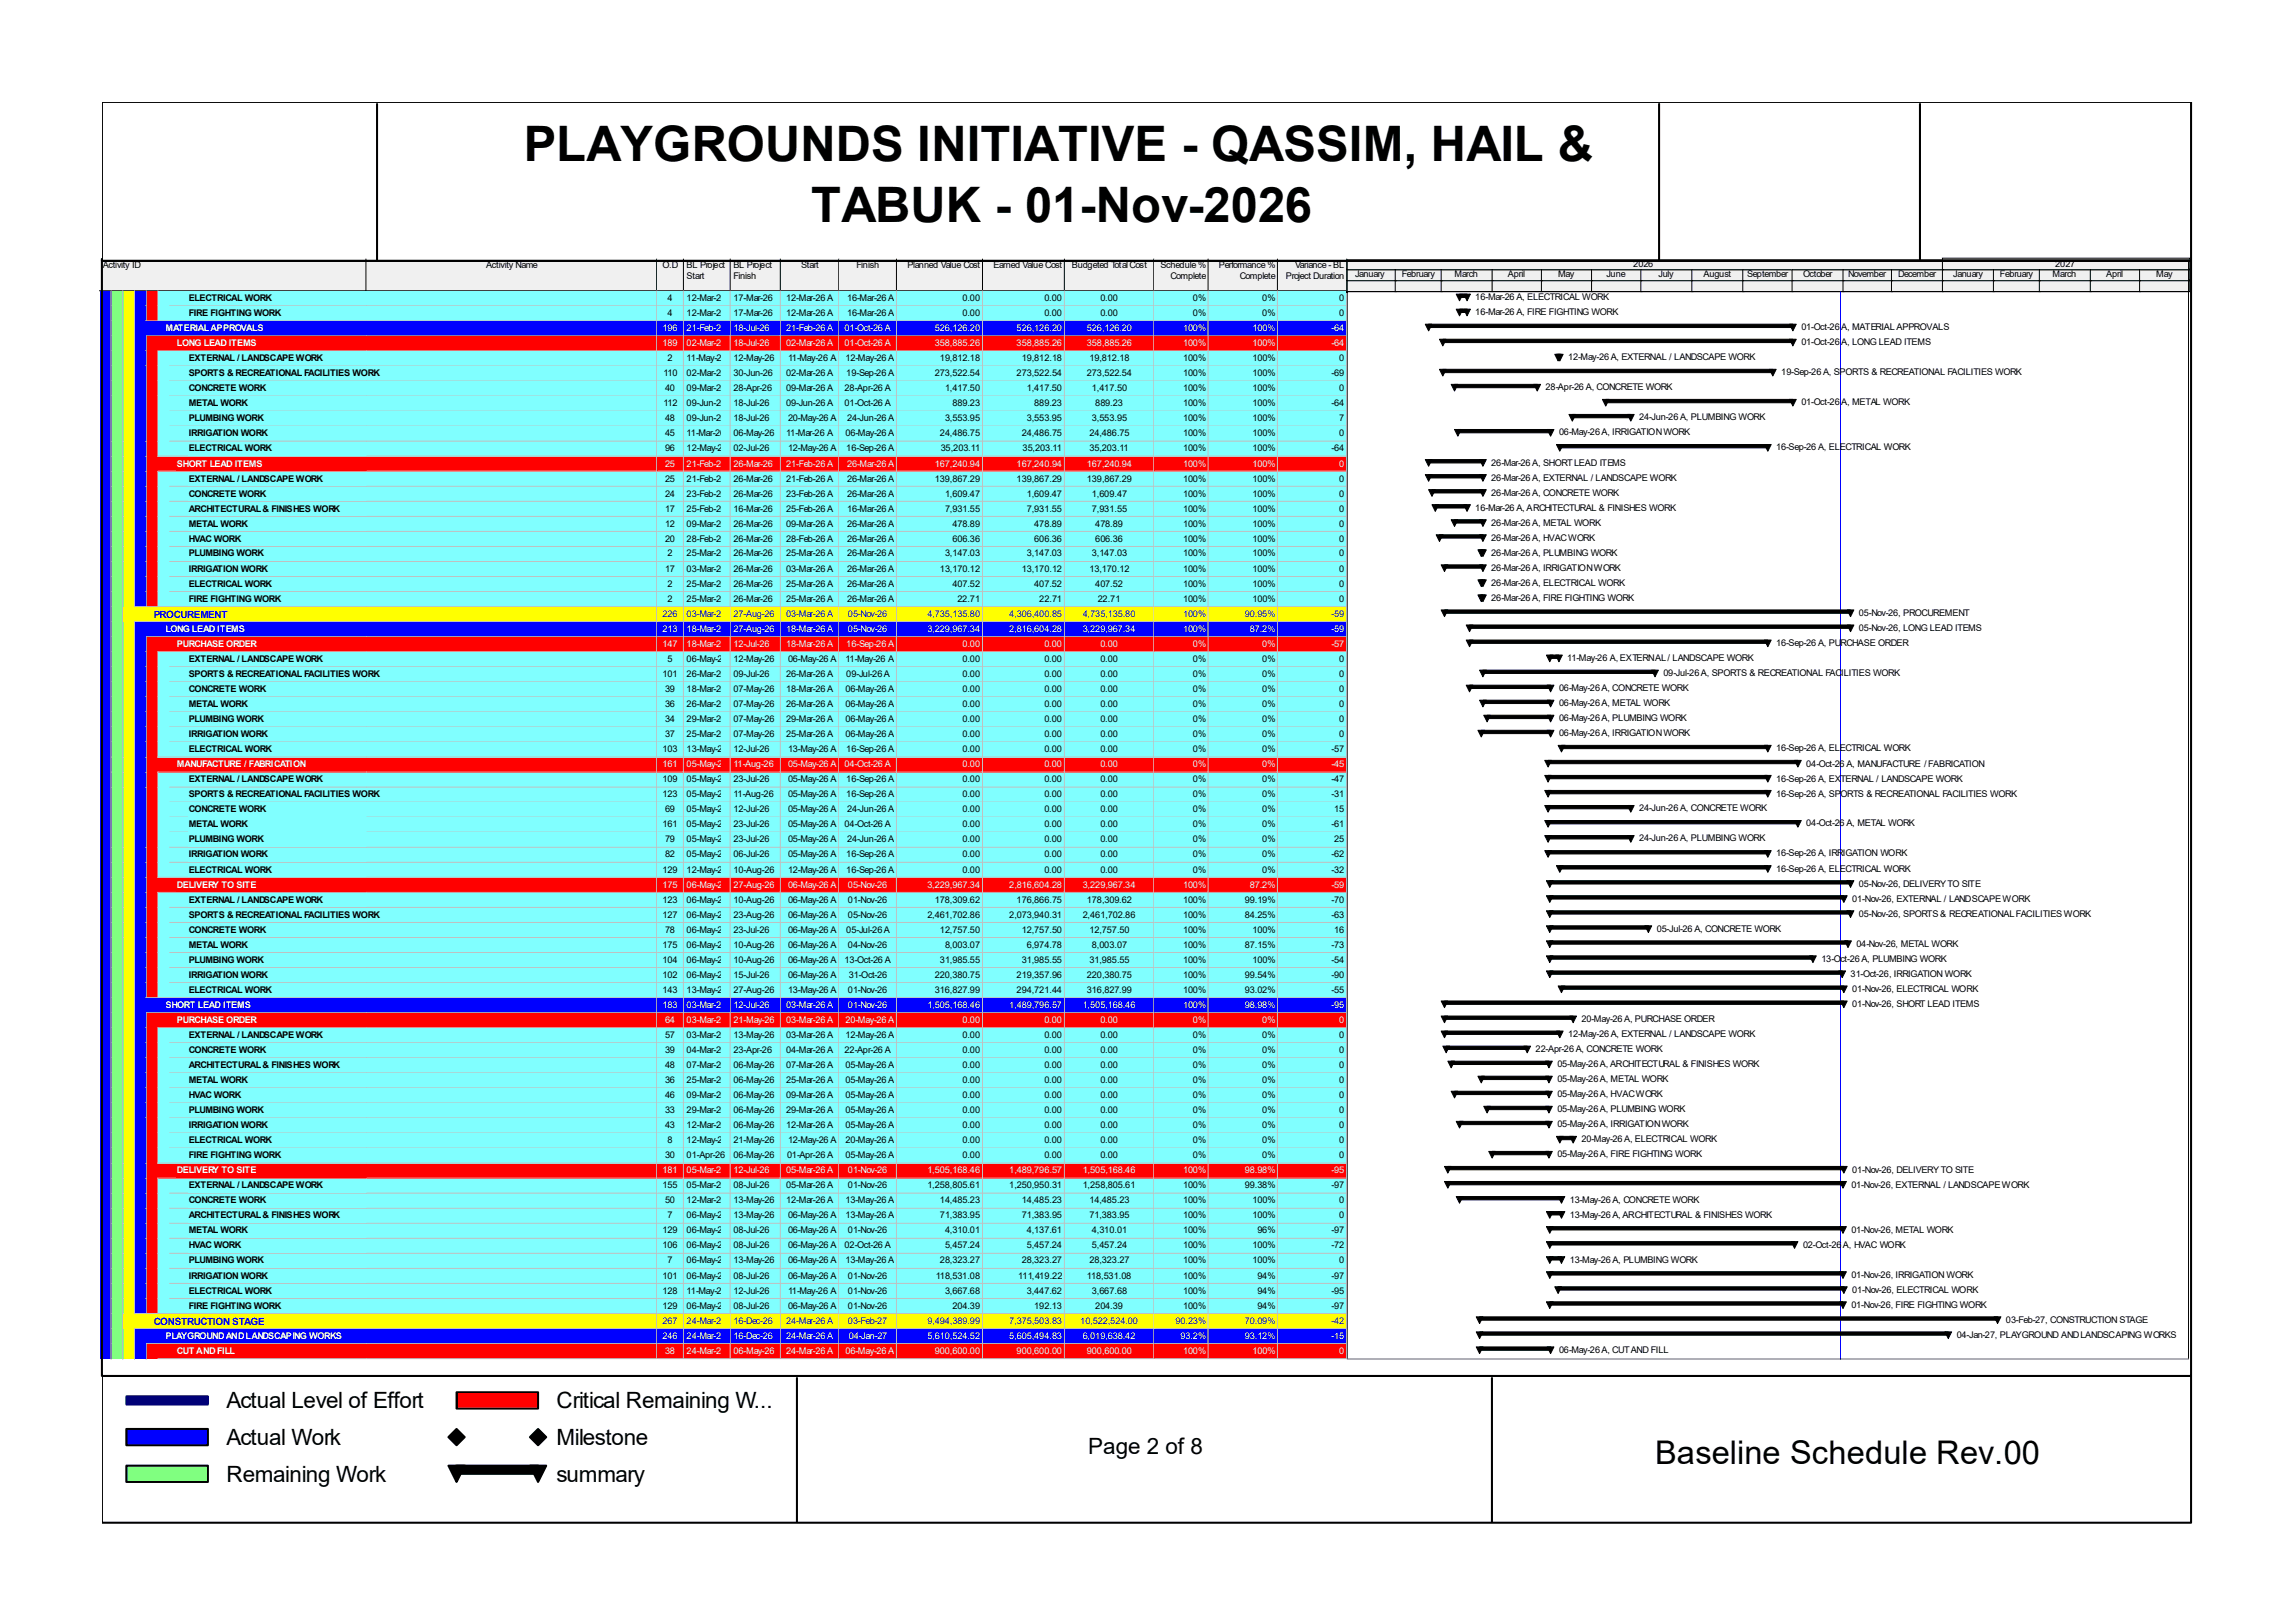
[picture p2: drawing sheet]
<svg xmlns="http://www.w3.org/2000/svg" width="297mm" height="210mm" viewBox="0 0 297 210" stroke-linecap="round" stroke-linejoin="round" font-family="sans-serif">
<defs><g id="words">
<g font-size="6.3">
<text x="67.8" y="20.8">PLAYGROUNDS INITIATIVE - QASSIM, HAIL &amp;</text>
<text x="105" y="28.7">TABUK - 01-Nov-2026</text>
</g>
<text font-size="4.2" x="214.2" y="189.4">Baseline Schedule Rev.00</text>
<g font-size="2.9">
<text x="29.3" y="182.2">Actual Level of Effort</text>
<text x="72" y="182.2">Critical Remaining W...</text>
<text x="29.3" y="187">Actual Work</text>
<text x="29.3" y="191.8">Remaining Work</text>
<text x="72" y="187">Milestone</text>
<text x="72" y="191.8">summary</text>
<text x="140.8" y="188.1">Page 2 of 8</text>
</g>
<g font-size="1.3" fill="#00f">
<text x="19.9" y="79.9">PROCUREMENT</text>
<text x="19.9" y="171.4">CONSTRUCTION STAGE</text>
</g>
<g font-size="1.2">
<text x="13.3" y="34.7">Activity ID</text>
<text x="62.9" y="34.7">Activity Name</text>
<text x="85.7" y="34.7">O.D</text>
<text x="88.9" y="34.7">BL Project</text>
<text x="94.9" y="34.7">BL Project</text>
<text x="103.7" y="34.7">Start</text>
<text x="110.8" y="34.7">Finish</text>
<text x="117.4" y="34.7">Planned Value Cost</text>
<text x="128.6" y="34.7">Earned Value Cost</text>
<text x="138.7" y="34.7">Budgeted Total Cost</text>
<text x="150.2" y="34.7">Schedule %</text>
<text x="157.7" y="34.7">Performance %</text>
<text x="167.6" y="34.7">Variance - BL</text>
<text x="175.4" y="35.9">January</text>
<text x="181.4" y="35.9">February</text>
<text x="188.3" y="35.9">March</text>
<text x="195.2" y="35.9">April</text>
<text x="201.6" y="35.9">May</text>
<text x="207.9" y="35.9">June</text>
<text x="211.4" y="34.5">2026</text>
<text x="214.6" y="35.9">July</text>
<text x="220.5" y="35.9">August</text>
<text x="226.1" y="35.9">September</text>
<text x="233.3" y="35.9">October</text>
<text x="239.2" y="35.9">November</text>
<text x="245.7" y="35.9">December</text>
<text x="252.8" y="35.9">January</text>
<text x="258.8" y="35.9">February</text>
<text x="265.6" y="35.9">March</text>
<text x="266" y="34.5">2027</text>
<text x="272.6" y="35.9">April</text>
<text x="279.1" y="35.9">May</text>
<text x="24.4" y="38.9">ELECTRICAL WORK</text>
<text x="24.4" y="40.9">FIRE FIGHTING WORK</text>
<text x="86.4" y="38.9">4</text>
<text x="86.4" y="40.9">4</text>
<text x="88.9" y="36.2">Start</text>
<text x="88.9" y="38.9">12-Mar-26</text>
<text x="88.9" y="40.9">12-Mar-26</text>
<text x="94.9" y="36.2">Finish</text>
<text x="94.9" y="38.9">17-Mar-26</text>
<text x="94.9" y="40.9">17-Mar-26</text>
<text x="101.7" y="38.9">12-Mar-26 A</text>
<text x="101.7" y="40.9">12-Mar-26 A</text>
<text x="109.6" y="38.9">16-Mar-26 A</text>
<text x="109.6" y="40.9">16-Mar-26 A</text>
<text x="124.5" y="38.9">0.00</text>
<text x="124.5" y="40.9">0.00</text>
<text x="135.2" y="38.9">0.00</text>
<text x="135.2" y="40.9">0.00</text>
<text x="142.4" y="38.9">0.00</text>
<text x="142.4" y="40.9">0.00</text>
<text x="151.5" y="36.2">Complete</text>
<text x="154.4" y="38.9">0%</text>
<text x="154.4" y="40.9">0%</text>
<text x="160.4" y="36.2">Complete</text>
<text x="163.4" y="38.9">0%</text>
<text x="163.4" y="40.9">0%</text>
<text x="166.4" y="36.2">Project Duration</text>
<text x="173.3" y="38.9">0</text>
<text x="173.3" y="40.9">0</text>
<text x="190.9" y="38.8">16-Mar-26 A, ELECTRICAL WORK</text>
<text x="190.9" y="40.8">16-Mar-26 A, FIRE FIGHTING WORK</text>
<text x="24.4" y="46.7">EXTERNAL / LANDSCAPE WORK</text>
<text x="86.4" y="46.7">2</text>
<text x="88.9" y="46.7">11-May-26</text>
<text x="94.9" y="46.7">12-May-26</text>
<text x="102" y="46.7">11-May-26 A</text>
<text x="109.4" y="46.7">12-May-26 A</text>
<text x="121.6" y="46.7">19,812.18</text>
<text x="132.2" y="46.7">19,812.18</text>
<text x="141" y="46.7">19,812.18</text>
<text x="153.1" y="46.7">100%</text>
<text x="162.1" y="46.7">100%</text>
<text x="173.3" y="46.7">0</text>
<text x="202.9" y="46.6">12-May-26 A, EXTERNAL / LANDSCAPE WORK</text>
<text x="233.1" y="42.7">01-Oct-26 A, MATERIAL APPROVALS</text>
<text x="233.1" y="44.7">01-Oct-26 A, LONG LEAD ITEMS</text>
<text x="24.4" y="48.7">SPORTS &amp; RECREATIONAL FACILITIES WORK</text>
<text x="24.4" y="50.6">CONCRETE WORK</text>
<text x="24.4" y="52.6">METAL WORK</text>
<text x="85.9" y="48.7">110</text>
<text x="85.9" y="52.6">112</text>
<text x="86.1" y="50.6">40</text>
<text x="88.9" y="48.7">02-Mar-26</text>
<text x="88.9" y="50.6">09-Mar-26</text>
<text x="88.9" y="52.6">09-Jun-26</text>
<text x="94.9" y="48.7">30-Jun-26</text>
<text x="94.9" y="50.6">28-Apr-26</text>
<text x="94.9" y="52.6">18-Jul-26</text>
<text x="101.7" y="48.7">02-Mar-26 A</text>
<text x="101.7" y="50.6">09-Mar-26 A</text>
<text x="101.7" y="52.6">09-Jun-26 A</text>
<text x="109.3" y="50.6">28-Apr-26 A</text>
<text x="109.3" y="52.6">01-Oct-26 A</text>
<text x="109.5" y="48.7">19-Sep-26 A</text>
<text x="121" y="48.7">273,522.54</text>
<text x="122.3" y="50.6">1,417.50</text>
<text x="123.3" y="52.6">889.23</text>
<text x="131.6" y="48.7">273,522.54</text>
<text x="132.9" y="50.6">1,417.50</text>
<text x="133.9" y="52.6">889.23</text>
<text x="140.7" y="48.7">273,522.54</text>
<text x="141.3" y="50.6">1,417.50</text>
<text x="141.7" y="52.6">889.23</text>
<text x="153.1" y="48.7">100%</text>
<text x="153.1" y="50.6">100%</text>
<text x="153.1" y="52.6">100%</text>
<text x="162.1" y="48.7">100%</text>
<text x="162.1" y="50.6">100%</text>
<text x="162.1" y="52.6">100%</text>
<text x="172.3" y="48.7">-69</text>
<text x="172.3" y="52.6">-64</text>
<text x="173.3" y="50.6">0</text>
<text x="200" y="50.5">28-Apr-26 A, CONCRETE WORK</text>
<text x="230.5" y="48.6">19-Sep-26 A, SPORTS &amp; RECREATIONAL FACILITIES WORK</text>
<text x="233.1" y="52.5">01-Oct-26 A, METAL WORK</text>
<text x="24.4" y="54.5">PLUMBING WORK</text>
<text x="24.4" y="56.5">IRRIGATION WORK</text>
<text x="24.4" y="58.4">ELECTRICAL WORK</text>
<text x="86.1" y="54.5">48</text>
<text x="86.1" y="56.5">45</text>
<text x="86.1" y="58.4">96</text>
<text x="88.9" y="54.5">09-Jun-26</text>
<text x="88.9" y="56.5">11-Mar-26</text>
<text x="88.9" y="58.4">12-May-26</text>
<text x="94.9" y="54.5">18-Jul-26</text>
<text x="94.9" y="56.5">06-May-26</text>
<text x="94.9" y="58.4">02-Jul-26</text>
<text x="101.7" y="56.5">11-Mar-26 A</text>
<text x="102" y="54.5">20-May-26 A</text>
<text x="102" y="58.4">12-May-26 A</text>
<text x="109.4" y="56.5">06-May-26 A</text>
<text x="109.5" y="58.4">16-Sep-26 A</text>
<text x="109.6" y="54.5">24-Jun-26 A</text>
<text x="121.6" y="56.5">24,486.75</text>
<text x="121.8" y="58.4">35,203.11</text>
<text x="122.3" y="54.5">3,553.95</text>
<text x="132.2" y="56.5">24,486.75</text>
<text x="132.3" y="58.4">35,203.11</text>
<text x="132.9" y="54.5">3,553.95</text>
<text x="141" y="56.5">24,486.75</text>
<text x="141" y="58.4">35,203.11</text>
<text x="141.3" y="54.5">3,553.95</text>
<text x="153.1" y="54.5">100%</text>
<text x="153.1" y="56.5">100%</text>
<text x="153.1" y="58.4">100%</text>
<text x="162.1" y="54.5">100%</text>
<text x="162.1" y="56.5">100%</text>
<text x="162.1" y="58.4">100%</text>
<text x="172.3" y="58.4">-64</text>
<text x="173.3" y="54.5">7</text>
<text x="173.3" y="56.5">0</text>
<text x="201.8" y="56.3">06-May-26 A, IRRIGATION WORK</text>
<text x="212.1" y="54.4">24-Jun-26 A, PLUMBING WORK</text>
<text x="229.9" y="58.3">16-Sep-26 A, ELECTRICAL WORK</text>
<text x="24.4" y="62.3">EXTERNAL / LANDSCAPE WORK</text>
<text x="24.4" y="64.3">CONCRETE WORK</text>
<text x="86.1" y="62.3">25</text>
<text x="86.1" y="64.3">24</text>
<text x="88.9" y="62.3">21-Feb-26</text>
<text x="88.9" y="64.3">23-Feb-26</text>
<text x="94.9" y="62.3">26-Mar-26</text>
<text x="94.9" y="64.3">26-Mar-26</text>
<text x="101.7" y="62.3">21-Feb-26 A</text>
<text x="101.7" y="64.3">23-Feb-26 A</text>
<text x="109.6" y="62.3">26-Mar-26 A</text>
<text x="109.6" y="64.3">26-Mar-26 A</text>
<text x="121" y="62.3">139,867.29</text>
<text x="122.3" y="64.3">1,609.47</text>
<text x="131.6" y="62.3">139,867.29</text>
<text x="132.9" y="64.3">1,609.47</text>
<text x="140.7" y="62.3">139,867.29</text>
<text x="141.3" y="64.3">1,609.47</text>
<text x="153.1" y="62.3">100%</text>
<text x="153.1" y="64.3">100%</text>
<text x="162.1" y="62.3">100%</text>
<text x="162.1" y="64.3">100%</text>
<text x="173.3" y="62.3">0</text>
<text x="173.3" y="64.3">0</text>
<text x="193" y="60.2">26-Mar-26 A, SHORT LEAD ITEMS</text>
<text x="193" y="62.2">26-Mar-26 A, EXTERNAL / LANDSCAPE WORK</text>
<text x="193" y="64.1">26-Mar-26 A, CONCRETE WORK</text>
<text x="24.4" y="66.2">ARCHITECTURAL &amp; FINISHES WORK</text>
<text x="24.4" y="68.2">METAL WORK</text>
<text x="24.4" y="70.1">HVAC WORK</text>
<text x="86.1" y="66.2">17</text>
<text x="86.1" y="68.2">12</text>
<text x="86.1" y="70.1">20</text>
<text x="88.9" y="66.2">25-Feb-26</text>
<text x="88.9" y="68.2">09-Mar-26</text>
<text x="88.9" y="70.1">28-Feb-26</text>
<text x="94.9" y="66.2">16-Mar-26</text>
<text x="94.9" y="68.2">26-Mar-26</text>
<text x="94.9" y="70.1">26-Mar-26</text>
<text x="101.7" y="66.2">25-Feb-26 A</text>
<text x="101.7" y="68.2">09-Mar-26 A</text>
<text x="101.7" y="70.1">28-Feb-26 A</text>
<text x="109.6" y="66.2">16-Mar-26 A</text>
<text x="109.6" y="68.2">26-Mar-26 A</text>
<text x="109.6" y="70.1">26-Mar-26 A</text>
<text x="122.3" y="66.2">7,931.55</text>
<text x="123.3" y="68.2">478.89</text>
<text x="123.3" y="70.1">606.36</text>
<text x="132.9" y="66.2">7,931.55</text>
<text x="133.9" y="68.2">478.89</text>
<text x="133.9" y="70.1">606.36</text>
<text x="141.3" y="66.2">7,931.55</text>
<text x="141.7" y="68.2">478.89</text>
<text x="141.7" y="70.1">606.36</text>
<text x="153.1" y="66.2">100%</text>
<text x="153.1" y="68.2">100%</text>
<text x="153.1" y="70.1">100%</text>
<text x="162.1" y="66.2">100%</text>
<text x="162.1" y="68.2">100%</text>
<text x="162.1" y="70.1">100%</text>
<text x="173.3" y="66.2">0</text>
<text x="173.3" y="68.2">0</text>
<text x="173.3" y="70.1">0</text>
<text x="190.9" y="66.1">16-Mar-26 A, ARCHITECTURAL &amp; FINISHES WORK</text>
<text x="193" y="68">26-Mar-26 A, METAL WORK</text>
<text x="193" y="70">26-Mar-26 A, HVAC WORK</text>
<text x="193" y="71.9">26-Mar-26 A, PLUMBING WORK</text>
<text x="24.4" y="72">PLUMBING WORK</text>
<text x="24.4" y="74">IRRIGATION WORK</text>
<text x="24.4" y="75.9">ELECTRICAL WORK</text>
<text x="24.4" y="77.9">FIRE FIGHTING WORK</text>
<text x="86.1" y="74">17</text>
<text x="86.4" y="72">2</text>
<text x="86.4" y="75.9">2</text>
<text x="86.4" y="77.9">2</text>
<text x="88.9" y="72">25-Mar-26</text>
<text x="88.9" y="74">03-Mar-26</text>
<text x="88.9" y="75.9">25-Mar-26</text>
<text x="88.9" y="77.9">25-Mar-26</text>
<text x="94.9" y="72">26-Mar-26</text>
<text x="94.9" y="74">26-Mar-26</text>
<text x="94.9" y="75.9">26-Mar-26</text>
<text x="94.9" y="77.9">26-Mar-26</text>
<text x="101.7" y="72">25-Mar-26 A</text>
<text x="101.7" y="74">03-Mar-26 A</text>
<text x="101.7" y="75.9">25-Mar-26 A</text>
<text x="101.7" y="77.9">25-Mar-26 A</text>
<text x="109.6" y="72">26-Mar-26 A</text>
<text x="109.6" y="74">26-Mar-26 A</text>
<text x="109.6" y="75.9">26-Mar-26 A</text>
<text x="109.6" y="77.9">26-Mar-26 A</text>
<text x="121.6" y="74">13,170.12</text>
<text x="122.3" y="72">3,147.03</text>
<text x="123.3" y="75.9">407.52</text>
<text x="123.9" y="77.9">22.71</text>
<text x="132.2" y="74">13,170.12</text>
<text x="132.9" y="72">3,147.03</text>
<text x="133.9" y="75.9">407.52</text>
<text x="134.5" y="77.9">22.71</text>
<text x="141" y="74">13,170.12</text>
<text x="141.3" y="72">3,147.03</text>
<text x="141.7" y="75.9">407.52</text>
<text x="142.1" y="77.9">22.71</text>
<text x="153.1" y="72">100%</text>
<text x="153.1" y="74">100%</text>
<text x="153.1" y="75.9">100%</text>
<text x="153.1" y="77.9">100%</text>
<text x="162.1" y="72">100%</text>
<text x="162.1" y="74">100%</text>
<text x="162.1" y="75.9">100%</text>
<text x="162.1" y="77.9">100%</text>
<text x="173.3" y="72">0</text>
<text x="173.3" y="74">0</text>
<text x="173.3" y="75.9">0</text>
<text x="173.3" y="77.9">0</text>
<text x="193" y="73.9">26-Mar-26 A, IRRIGATION WORK</text>
<text x="193" y="75.8">26-Mar-26 A, ELECTRICAL WORK</text>
<text x="193" y="77.8">26-Mar-26 A, FIRE FIGHTING WORK</text>
<text x="229.9" y="83.6">16-Sep-26 A, PURCHASE ORDER</text>
<text x="240.6" y="79.7">05-Nov-26, PROCUREMENT</text>
<text x="240.6" y="81.7">05-Nov-26, LONG LEAD ITEMS</text>
<text x="24.4" y="85.6">EXTERNAL / LANDSCAPE WORK</text>
<text x="24.4" y="87.6">SPORTS &amp; RECREATIONAL FACILITIES WORK</text>
<text x="24.4" y="89.5">CONCRETE WORK</text>
<text x="85.7" y="87.6">101</text>
<text x="86.1" y="89.5">39</text>
<text x="86.4" y="85.6">5</text>
<text x="88.9" y="85.6">06-May-26</text>
<text x="88.9" y="87.6">26-Mar-26</text>
<text x="88.9" y="89.5">18-Mar-26</text>
<text x="94.9" y="85.6">12-May-26</text>
<text x="94.9" y="87.6">09-Jul-26</text>
<text x="94.9" y="89.5">07-May-26</text>
<text x="101.7" y="87.6">26-Mar-26 A</text>
<text x="101.7" y="89.5">18-Mar-26 A</text>
<text x="102" y="85.6">06-May-26 A</text>
<text x="109.4" y="85.6">11-May-26 A</text>
<text x="109.4" y="89.5">06-May-26 A</text>
<text x="109.5" y="87.6">09-Jul-26 A</text>
<text x="124.5" y="85.6">0.00</text>
<text x="124.5" y="87.6">0.00</text>
<text x="124.5" y="89.5">0.00</text>
<text x="135.2" y="85.6">0.00</text>
<text x="135.2" y="87.6">0.00</text>
<text x="135.2" y="89.5">0.00</text>
<text x="142.4" y="85.6">0.00</text>
<text x="142.4" y="87.6">0.00</text>
<text x="142.4" y="89.5">0.00</text>
<text x="154.4" y="85.6">0%</text>
<text x="154.4" y="87.6">0%</text>
<text x="154.4" y="89.5">0%</text>
<text x="163.4" y="85.6">0%</text>
<text x="163.4" y="87.6">0%</text>
<text x="163.4" y="89.5">0%</text>
<text x="173.3" y="85.6">0</text>
<text x="173.3" y="87.6">0</text>
<text x="173.3" y="89.5">0</text>
<text x="201.8" y="89.5">06-May-26 A, CONCRETE WORK</text>
<text x="202.8" y="85.6">11-May-26 A, EXTERNAL / LANDSCAPE WORK</text>
<text x="215.3" y="87.5">09-Jul-26 A, SPORTS &amp; RECREATIONAL FACILITIES WORK</text>
<text x="24.4" y="91.5">METAL WORK</text>
<text x="24.4" y="93.4">PLUMBING WORK</text>
<text x="24.4" y="95.4">IRRIGATION WORK</text>
<text x="86.1" y="91.5">36</text>
<text x="86.1" y="93.4">34</text>
<text x="86.1" y="95.4">37</text>
<text x="88.9" y="91.5">26-Mar-26</text>
<text x="88.9" y="93.4">29-Mar-26</text>
<text x="88.9" y="95.4">25-Mar-26</text>
<text x="94.9" y="91.5">07-May-26</text>
<text x="94.9" y="93.4">07-May-26</text>
<text x="94.9" y="95.4">07-May-26</text>
<text x="101.7" y="91.5">26-Mar-26 A</text>
<text x="101.7" y="93.4">29-Mar-26 A</text>
<text x="101.7" y="95.4">25-Mar-26 A</text>
<text x="109.4" y="91.5">06-May-26 A</text>
<text x="109.4" y="93.4">06-May-26 A</text>
<text x="109.4" y="95.4">06-May-26 A</text>
<text x="124.5" y="91.5">0.00</text>
<text x="124.5" y="93.4">0.00</text>
<text x="124.5" y="95.4">0.00</text>
<text x="135.2" y="91.5">0.00</text>
<text x="135.2" y="93.4">0.00</text>
<text x="135.2" y="95.4">0.00</text>
<text x="142.4" y="91.5">0.00</text>
<text x="142.4" y="93.4">0.00</text>
<text x="142.4" y="95.4">0.00</text>
<text x="154.4" y="91.5">0%</text>
<text x="154.4" y="93.4">0%</text>
<text x="154.4" y="95.4">0%</text>
<text x="163.4" y="91.5">0%</text>
<text x="163.4" y="93.4">0%</text>
<text x="163.4" y="95.4">0%</text>
<text x="173.3" y="91.5">0</text>
<text x="173.3" y="93.4">0</text>
<text x="173.3" y="95.4">0</text>
<text x="201.8" y="91.4">06-May-26 A, METAL WORK</text>
<text x="201.8" y="93.3">06-May-26 A, PLUMBING WORK</text>
<text x="201.8" y="95.3">06-May-26 A, IRRIGATION WORK</text>
<text x="24.4" y="97.3">ELECTRICAL WORK</text>
<text x="24.4" y="101.2">EXTERNAL / LANDSCAPE WORK</text>
<text x="85.7" y="97.3">103</text>
<text x="85.7" y="101.2">109</text>
<text x="88.9" y="97.3">13-May-26</text>
<text x="88.9" y="101.2">05-May-26</text>
<text x="94.9" y="97.3">12-Jul-26</text>
<text x="94.9" y="101.2">23-Jul-26</text>
<text x="102" y="97.3">13-May-26 A</text>
<text x="102" y="101.2">05-May-26 A</text>
<text x="109.5" y="97.3">16-Sep-26 A</text>
<text x="109.5" y="101.2">16-Sep-26 A</text>
<text x="124.5" y="97.3">0.00</text>
<text x="124.5" y="101.2">0.00</text>
<text x="135.2" y="97.3">0.00</text>
<text x="135.2" y="101.2">0.00</text>
<text x="142.4" y="97.3">0.00</text>
<text x="142.4" y="101.2">0.00</text>
<text x="154.4" y="97.3">0%</text>
<text x="154.4" y="101.2">0%</text>
<text x="163.4" y="97.3">0%</text>
<text x="163.4" y="101.2">0%</text>
<text x="172.3" y="97.3">-57</text>
<text x="172.3" y="101.2">-47</text>
<text x="229.9" y="97.2">16-Sep-26 A, ELECTRICAL WORK</text>
<text x="229.9" y="101.1">16-Sep-26 A, EXTERNAL / LANDSCAPE WORK</text>
<text x="233.8" y="99.2">04-Oct-26 A, MANUFACTURE / FABRICATION</text>
<text x="24.4" y="103.2">SPORTS &amp; RECREATIONAL FACILITIES WORK</text>
<text x="24.4" y="105.1">CONCRETE WORK</text>
<text x="24.4" y="107.1">METAL WORK</text>
<text x="85.7" y="103.2">123</text>
<text x="85.7" y="107.1">161</text>
<text x="86.1" y="105.1">69</text>
<text x="88.9" y="103.2">05-May-26</text>
<text x="88.9" y="105.1">05-May-26</text>
<text x="88.9" y="107.1">05-May-26</text>
<text x="94.9" y="103.2">11-Aug-26</text>
<text x="94.9" y="105.1">12-Jul-26</text>
<text x="94.9" y="107.1">23-Jul-26</text>
<text x="102" y="103.2">05-May-26 A</text>
<text x="102" y="105.1">05-May-26 A</text>
<text x="102" y="107.1">05-May-26 A</text>
<text x="109.3" y="107.1">04-Oct-26 A</text>
<text x="109.5" y="103.2">16-Sep-26 A</text>
<text x="109.6" y="105.1">24-Jun-26 A</text>
<text x="124.5" y="103.2">0.00</text>
<text x="124.5" y="105.1">0.00</text>
<text x="124.5" y="107.1">0.00</text>
<text x="135.2" y="103.2">0.00</text>
<text x="135.2" y="105.1">0.00</text>
<text x="135.2" y="107.1">0.00</text>
<text x="142.4" y="103.2">0.00</text>
<text x="142.4" y="105.1">0.00</text>
<text x="142.4" y="107.1">0.00</text>
<text x="154.4" y="103.2">0%</text>
<text x="154.4" y="105.1">0%</text>
<text x="154.4" y="107.1">0%</text>
<text x="163.4" y="103.2">0%</text>
<text x="163.4" y="105.1">0%</text>
<text x="163.4" y="107.1">0%</text>
<text x="172.3" y="103.2">-31</text>
<text x="172.3" y="107.1">-61</text>
<text x="172.7" y="105.1">15</text>
<text x="212.1" y="105">24-Jun-26 A, CONCRETE WORK</text>
<text x="229.9" y="103.1">16-Sep-26 A, SPORTS &amp; RECREATIONAL FACILITIES WORK</text>
<text x="233.8" y="106.9">04-Oct-26 A, METAL WORK</text>
<text x="24.4" y="109">PLUMBING WORK</text>
<text x="24.4" y="111">IRRIGATION WORK</text>
<text x="24.4" y="112.9">ELECTRICAL WORK</text>
<text x="85.7" y="112.9">129</text>
<text x="86.1" y="109">79</text>
<text x="86.1" y="111">82</text>
<text x="88.9" y="109">05-May-26</text>
<text x="88.9" y="111">05-May-26</text>
<text x="88.9" y="112.9">12-May-26</text>
<text x="94.9" y="109">23-Jul-26</text>
<text x="94.9" y="111">06-Jul-26</text>
<text x="94.9" y="112.9">10-Aug-26</text>
<text x="102" y="109">05-May-26 A</text>
<text x="102" y="111">05-May-26 A</text>
<text x="102" y="112.9">12-May-26 A</text>
<text x="109.5" y="111">16-Sep-26 A</text>
<text x="109.5" y="112.9">16-Sep-26 A</text>
<text x="109.6" y="109">24-Jun-26 A</text>
<text x="124.5" y="109">0.00</text>
<text x="124.5" y="111">0.00</text>
<text x="124.5" y="112.9">0.00</text>
<text x="135.2" y="109">0.00</text>
<text x="135.2" y="111">0.00</text>
<text x="135.2" y="112.9">0.00</text>
<text x="142.4" y="109">0.00</text>
<text x="142.4" y="111">0.00</text>
<text x="142.4" y="112.9">0.00</text>
<text x="154.4" y="109">0%</text>
<text x="154.4" y="111">0%</text>
<text x="154.4" y="112.9">0%</text>
<text x="163.4" y="109">0%</text>
<text x="163.4" y="111">0%</text>
<text x="163.4" y="112.9">0%</text>
<text x="172.3" y="111">-62</text>
<text x="172.3" y="112.9">-32</text>
<text x="172.7" y="109">25</text>
<text x="212.1" y="108.9">24-Jun-26 A, PLUMBING WORK</text>
<text x="229.9" y="110.8">16-Sep-26 A, IRRIGATION WORK</text>
<text x="229.9" y="112.8">16-Sep-26 A, ELECTRICAL WORK</text>
<text x="24.4" y="116.8">EXTERNAL / LANDSCAPE WORK</text>
<text x="24.4" y="118.7">SPORTS &amp; RECREATIONAL FACILITIES WORK</text>
<text x="85.7" y="116.8">123</text>
<text x="85.7" y="118.7">127</text>
<text x="88.9" y="116.8">06-May-26</text>
<text x="88.9" y="118.7">06-May-26</text>
<text x="94.9" y="116.8">10-Aug-26</text>
<text x="94.9" y="118.7">23-Aug-26</text>
<text x="102" y="116.8">06-May-26 A</text>
<text x="102" y="118.7">06-May-26 A</text>
<text x="109.7" y="116.8">01-Nov-26</text>
<text x="109.7" y="118.7">05-Nov-26</text>
<text x="120" y="118.7">2,461,702.86</text>
<text x="121" y="116.8">178,309.62</text>
<text x="130.6" y="118.7">2,073,940.31</text>
<text x="131.6" y="116.8">176,866.75</text>
<text x="140.1" y="118.7">2,461,702.86</text>
<text x="140.7" y="116.8">178,309.62</text>
<text x="153.1" y="116.8">100%</text>
<text x="153.1" y="118.7">100%</text>
<text x="161.1" y="116.8">99.19%</text>
<text x="161.1" y="118.7">84.25%</text>
<text x="172.3" y="116.8">-70</text>
<text x="172.3" y="118.7">-63</text>
<text x="239.7" y="116.7">01-Nov-26, EXTERNAL / LANDSCAPE WORK</text>
<text x="240.6" y="114.7">05-Nov-26, DELIVERY TO SITE</text>
<text x="240.6" y="118.6">05-Nov-26, SPORTS &amp; RECREATIONAL FACILITIES WORK</text>
<text x="24.4" y="120.7">CONCRETE WORK</text>
<text x="24.4" y="122.6">METAL WORK</text>
<text x="24.4" y="124.6">PLUMBING WORK</text>
<text x="85.7" y="122.6">175</text>
<text x="85.7" y="124.6">104</text>
<text x="86.1" y="120.7">78</text>
<text x="88.9" y="120.7">06-May-26</text>
<text x="88.9" y="122.6">06-May-26</text>
<text x="88.9" y="124.6">06-May-26</text>
<text x="94.9" y="120.7">23-Jul-26</text>
<text x="94.9" y="122.6">10-Aug-26</text>
<text x="94.9" y="124.6">10-Aug-26</text>
<text x="102" y="120.7">06-May-26 A</text>
<text x="102" y="122.6">06-May-26 A</text>
<text x="102" y="124.6">06-May-26 A</text>
<text x="109.3" y="124.6">13-Oct-26 A</text>
<text x="109.5" y="120.7">05-Jul-26 A</text>
<text x="109.7" y="122.6">04-Nov-26</text>
<text x="121.6" y="120.7">12,757.50</text>
<text x="121.6" y="124.6">31,985.55</text>
<text x="122.3" y="122.6">8,003.07</text>
<text x="132.2" y="120.7">12,757.50</text>
<text x="132.2" y="124.6">31,985.55</text>
<text x="132.9" y="122.6">6,974.78</text>
<text x="141" y="120.7">12,757.50</text>
<text x="141" y="124.6">31,985.55</text>
<text x="141.3" y="122.6">8,003.07</text>
<text x="153.1" y="120.7">100%</text>
<text x="153.1" y="122.6">100%</text>
<text x="153.1" y="124.6">100%</text>
<text x="161.1" y="122.6">87.15%</text>
<text x="162.1" y="120.7">100%</text>
<text x="162.1" y="124.6">100%</text>
<text x="172.3" y="122.6">-73</text>
<text x="172.3" y="124.6">-54</text>
<text x="172.7" y="120.7">16</text>
<text x="214.4" y="120.6">05-Jul-26 A, CONCRETE WORK</text>
<text x="235.7" y="124.5">13-Oct-26 A, PLUMBING WORK</text>
<text x="240.2" y="122.5">04-Nov-26, METAL WORK</text>
<text x="24.4" y="126.5">IRRIGATION WORK</text>
<text x="24.4" y="128.5">ELECTRICAL WORK</text>
<text x="85.7" y="126.5">102</text>
<text x="85.7" y="128.5">143</text>
<text x="88.9" y="126.5">06-May-26</text>
<text x="88.9" y="128.5">13-May-26</text>
<text x="94.9" y="126.5">15-Jul-26</text>
<text x="94.9" y="128.5">27-Aug-26</text>
<text x="102" y="126.5">06-May-26 A</text>
<text x="102" y="128.5">13-May-26 A</text>
<text x="109.7" y="128.5">01-Nov-26</text>
<text x="109.9" y="126.5">31-Oct-26</text>
<text x="121" y="126.5">220,380.75</text>
<text x="121" y="128.5">316,827.99</text>
<text x="131.6" y="126.5">219,357.96</text>
<text x="131.6" y="128.5">294,721.44</text>
<text x="140.7" y="126.5">220,380.75</text>
<text x="140.7" y="128.5">316,827.99</text>
<text x="153.1" y="126.5">100%</text>
<text x="153.1" y="128.5">100%</text>
<text x="161.1" y="126.5">99.54%</text>
<text x="161.1" y="128.5">93.02%</text>
<text x="172.3" y="126.5">-90</text>
<text x="172.3" y="128.5">-55</text>
<text x="239.5" y="126.4">31-Oct-26, IRRIGATION WORK</text>
<text x="239.7" y="128.4">01-Nov-26, ELECTRICAL WORK</text>
<text x="239.7" y="130.3">01-Nov-26, SHORT LEAD ITEMS</text>
<text x="24.4" y="134.3">EXTERNAL / LANDSCAPE WORK</text>
<text x="24.4" y="136.3">CONCRETE WORK</text>
<text x="86.1" y="134.3">57</text>
<text x="86.1" y="136.3">39</text>
<text x="88.9" y="134.3">03-Mar-26</text>
<text x="88.9" y="136.3">04-Mar-26</text>
<text x="94.9" y="134.3">13-May-26</text>
<text x="94.9" y="136.3">23-Apr-26</text>
<text x="101.7" y="134.3">03-Mar-26 A</text>
<text x="101.7" y="136.3">04-Mar-26 A</text>
<text x="109.3" y="136.3">22-Apr-26 A</text>
<text x="109.4" y="134.3">12-May-26 A</text>
<text x="124.5" y="134.3">0.00</text>
<text x="124.5" y="136.3">0.00</text>
<text x="135.2" y="134.3">0.00</text>
<text x="135.2" y="136.3">0.00</text>
<text x="142.4" y="134.3">0.00</text>
<text x="142.4" y="136.3">0.00</text>
<text x="154.4" y="134.3">0%</text>
<text x="154.4" y="136.3">0%</text>
<text x="163.4" y="134.3">0%</text>
<text x="163.4" y="136.3">0%</text>
<text x="173.3" y="134.3">0</text>
<text x="173.3" y="136.3">0</text>
<text x="198.7" y="136.1">22-Apr-26 A, CONCRETE WORK</text>
<text x="202.9" y="134.2">12-May-26 A, EXTERNAL / LANDSCAPE WORK</text>
<text x="204.7" y="132.2">20-May-26 A, PURCHASE ORDER</text>
<text x="24.4" y="138.2">ARCHITECTURAL &amp; FINISHES WORK</text>
<text x="24.4" y="140.2">METAL WORK</text>
<text x="24.4" y="142.1">HVAC WORK</text>
<text x="86.1" y="138.2">48</text>
<text x="86.1" y="140.2">36</text>
<text x="86.1" y="142.1">46</text>
<text x="88.9" y="138.2">07-Mar-26</text>
<text x="88.9" y="140.2">25-Mar-26</text>
<text x="88.9" y="142.1">09-Mar-26</text>
<text x="94.9" y="138.2">06-May-26</text>
<text x="94.9" y="140.2">06-May-26</text>
<text x="94.9" y="142.1">06-May-26</text>
<text x="101.7" y="138.2">07-Mar-26 A</text>
<text x="101.7" y="140.2">25-Mar-26 A</text>
<text x="101.7" y="142.1">09-Mar-26 A</text>
<text x="109.4" y="138.2">05-May-26 A</text>
<text x="109.4" y="140.2">05-May-26 A</text>
<text x="109.4" y="142.1">05-May-26 A</text>
<text x="124.5" y="138.2">0.00</text>
<text x="124.5" y="140.2">0.00</text>
<text x="124.5" y="142.1">0.00</text>
<text x="135.2" y="138.2">0.00</text>
<text x="135.2" y="140.2">0.00</text>
<text x="135.2" y="142.1">0.00</text>
<text x="142.4" y="138.2">0.00</text>
<text x="142.4" y="140.2">0.00</text>
<text x="142.4" y="142.1">0.00</text>
<text x="154.4" y="138.2">0%</text>
<text x="154.4" y="140.2">0%</text>
<text x="154.4" y="142.1">0%</text>
<text x="163.4" y="138.2">0%</text>
<text x="163.4" y="140.2">0%</text>
<text x="163.4" y="142.1">0%</text>
<text x="173.3" y="138.2">0</text>
<text x="173.3" y="140.2">0</text>
<text x="173.3" y="142.1">0</text>
<text x="201.5" y="138.1">05-May-26 A, ARCHITECTURAL &amp; FINISHES WORK</text>
<text x="201.5" y="140">05-May-26 A, METAL WORK</text>
<text x="201.5" y="142">05-May-26 A, HVAC WORK</text>
<text x="201.5" y="143.9">05-May-26 A, PLUMBING WORK</text>
<text x="24.4" y="144">PLUMBING WORK</text>
<text x="24.4" y="146">IRRIGATION WORK</text>
<text x="24.4" y="147.9">ELECTRICAL WORK</text>
<text x="24.4" y="149.9">FIRE FIGHTING WORK</text>
<text x="86.1" y="144">33</text>
<text x="86.1" y="146">43</text>
<text x="86.1" y="149.9">30</text>
<text x="86.4" y="147.9">8</text>
<text x="88.9" y="144">29-Mar-26</text>
<text x="88.9" y="146">12-Mar-26</text>
<text x="88.9" y="147.9">12-May-26</text>
<text x="88.9" y="149.9">01-Apr-26</text>
<text x="94.9" y="144">06-May-26</text>
<text x="94.9" y="146">06-May-26</text>
<text x="94.9" y="147.9">21-May-26</text>
<text x="94.9" y="149.9">06-May-26</text>
<text x="101.7" y="144">29-Mar-26 A</text>
<text x="101.7" y="146">12-Mar-26 A</text>
<text x="101.9" y="149.9">01-Apr-26 A</text>
<text x="102" y="147.9">12-May-26 A</text>
<text x="109.4" y="144">05-May-26 A</text>
<text x="109.4" y="146">05-May-26 A</text>
<text x="109.4" y="147.9">20-May-26 A</text>
<text x="109.4" y="149.9">05-May-26 A</text>
<text x="124.5" y="144">0.00</text>
<text x="124.5" y="146">0.00</text>
<text x="124.5" y="147.9">0.00</text>
<text x="124.5" y="149.9">0.00</text>
<text x="135.2" y="144">0.00</text>
<text x="135.2" y="146">0.00</text>
<text x="135.2" y="147.9">0.00</text>
<text x="135.2" y="149.9">0.00</text>
<text x="142.4" y="144">0.00</text>
<text x="142.4" y="146">0.00</text>
<text x="142.4" y="147.9">0.00</text>
<text x="142.4" y="149.9">0.00</text>
<text x="154.4" y="144">0%</text>
<text x="154.4" y="146">0%</text>
<text x="154.4" y="147.9">0%</text>
<text x="154.4" y="149.9">0%</text>
<text x="163.4" y="144">0%</text>
<text x="163.4" y="146">0%</text>
<text x="163.4" y="147.9">0%</text>
<text x="163.4" y="149.9">0%</text>
<text x="173.3" y="144">0</text>
<text x="173.3" y="146">0</text>
<text x="173.3" y="147.9">0</text>
<text x="173.3" y="149.9">0</text>
<text x="201.5" y="145.9">05-May-26 A, IRRIGATION WORK</text>
<text x="201.5" y="149.8">05-May-26 A, FIRE FIGHTING WORK</text>
<text x="204.7" y="147.8">20-May-26 A, ELECTRICAL WORK</text>
<text x="24.4" y="153.8">EXTERNAL / LANDSCAPE WORK</text>
<text x="24.4" y="155.7">CONCRETE WORK</text>
<text x="85.7" y="153.8">155</text>
<text x="86.1" y="155.7">50</text>
<text x="88.9" y="153.8">05-Mar-26</text>
<text x="88.9" y="155.7">12-Mar-26</text>
<text x="94.9" y="153.8">08-Jul-26</text>
<text x="94.9" y="155.7">13-May-26</text>
<text x="101.7" y="153.8">05-Mar-26 A</text>
<text x="101.7" y="155.7">12-Mar-26 A</text>
<text x="109.4" y="155.7">13-May-26 A</text>
<text x="109.7" y="153.8">01-Nov-26</text>
<text x="120" y="153.8">1,258,805.61</text>
<text x="121.6" y="155.7">14,485.23</text>
<text x="130.6" y="153.8">1,250,950.31</text>
<text x="132.2" y="155.7">14,485.23</text>
<text x="140.1" y="153.8">1,258,805.61</text>
<text x="141" y="155.7">14,485.23</text>
<text x="153.1" y="153.8">100%</text>
<text x="153.1" y="155.7">100%</text>
<text x="161.1" y="153.8">99.38%</text>
<text x="162.1" y="155.7">100%</text>
<text x="172.3" y="153.8">-97</text>
<text x="173.3" y="155.7">0</text>
<text x="203.2" y="155.6">13-May-26 A, CONCRETE WORK</text>
<text x="239.6" y="153.7">01-Nov-26, EXTERNAL / LANDSCAPE WORK</text>
<text x="239.7" y="151.7">01-Nov-26, DELIVERY TO SITE</text>
<text x="24.4" y="157.6">ARCHITECTURAL &amp; FINISHES WORK</text>
<text x="24.4" y="159.6">METAL WORK</text>
<text x="24.4" y="161.5">HVAC WORK</text>
<text x="85.7" y="159.6">129</text>
<text x="85.7" y="161.5">106</text>
<text x="86.4" y="157.6">7</text>
<text x="88.9" y="157.6">06-May-26</text>
<text x="88.9" y="159.6">06-May-26</text>
<text x="88.9" y="161.5">06-May-26</text>
<text x="94.9" y="157.6">13-May-26</text>
<text x="94.9" y="159.6">08-Jul-26</text>
<text x="94.9" y="161.5">08-Jul-26</text>
<text x="102" y="157.6">06-May-26 A</text>
<text x="102" y="159.6">06-May-26 A</text>
<text x="102" y="161.5">06-May-26 A</text>
<text x="109.3" y="161.5">02-Oct-26 A</text>
<text x="109.4" y="157.6">13-May-26 A</text>
<text x="109.7" y="159.6">01-Nov-26</text>
<text x="121.6" y="157.6">71,383.95</text>
<text x="122.3" y="159.6">4,310.01</text>
<text x="122.3" y="161.5">5,457.24</text>
<text x="132.2" y="157.6">71,383.95</text>
<text x="132.9" y="159.6">4,137.61</text>
<text x="132.9" y="161.5">5,457.24</text>
<text x="141" y="157.6">71,383.95</text>
<text x="141.3" y="159.6">4,310.01</text>
<text x="141.3" y="161.5">5,457.24</text>
<text x="153.1" y="157.6">100%</text>
<text x="153.1" y="159.6">100%</text>
<text x="153.1" y="161.5">100%</text>
<text x="162.1" y="157.6">100%</text>
<text x="162.1" y="161.5">100%</text>
<text x="162.7" y="159.6">96%</text>
<text x="172.3" y="159.6">-97</text>
<text x="172.3" y="161.5">-72</text>
<text x="173.3" y="157.6">0</text>
<text x="203.2" y="157.6">13-May-26 A, ARCHITECTURAL &amp; FINISHES WORK</text>
<text x="233.3" y="161.5">02-Oct-26 A, HVAC WORK</text>
<text x="239.6" y="159.5">01-Nov-26, METAL WORK</text>
<text x="24.4" y="163.5">PLUMBING WORK</text>
<text x="24.4" y="165.4">IRRIGATION WORK</text>
<text x="24.4" y="167.4">ELECTRICAL WORK</text>
<text x="85.7" y="165.4">101</text>
<text x="85.7" y="167.4">128</text>
<text x="86.4" y="163.5">7</text>
<text x="88.9" y="163.5">06-May-26</text>
<text x="88.9" y="165.4">06-May-26</text>
<text x="88.9" y="167.4">11-May-26</text>
<text x="94.9" y="163.5">13-May-26</text>
<text x="94.9" y="165.4">08-Jul-26</text>
<text x="94.9" y="167.4">12-Jul-26</text>
<text x="102" y="163.5">06-May-26 A</text>
<text x="102" y="165.4">06-May-26 A</text>
<text x="102" y="167.4">11-May-26 A</text>
<text x="109.4" y="163.5">13-May-26 A</text>
<text x="109.7" y="165.4">01-Nov-26</text>
<text x="109.7" y="167.4">01-Nov-26</text>
<text x="121.1" y="165.4">118,531.08</text>
<text x="121.6" y="163.5">28,323.27</text>
<text x="122.3" y="167.4">3,667.68</text>
<text x="131.8" y="165.4">111,419.22</text>
<text x="132.2" y="163.5">28,323.27</text>
<text x="132.9" y="167.4">3,447.62</text>
<text x="140.7" y="165.4">118,531.08</text>
<text x="141" y="163.5">28,323.27</text>
<text x="141.3" y="167.4">3,667.68</text>
<text x="153.1" y="163.5">100%</text>
<text x="153.1" y="165.4">100%</text>
<text x="153.1" y="167.4">100%</text>
<text x="162.1" y="163.5">100%</text>
<text x="162.7" y="165.4">94%</text>
<text x="162.7" y="167.4">94%</text>
<text x="172.3" y="165.4">-97</text>
<text x="172.3" y="167.4">-95</text>
<text x="173.3" y="163.5">0</text>
<text x="203.2" y="163.4">13-May-26 A, PLUMBING WORK</text>
<text x="239.6" y="165.4">01-Nov-26, IRRIGATION WORK</text>
<text x="239.7" y="167.3">01-Nov-26, ELECTRICAL WORK</text>
<text x="24.4" y="169.3">FIRE FIGHTING WORK</text>
<text x="85.7" y="169.3">129</text>
<text x="88.9" y="169.3">06-May-26</text>
<text x="94.9" y="169.3">08-Jul-26</text>
<text x="102" y="169.3">06-May-26 A</text>
<text x="109.7" y="169.3">01-Nov-26</text>
<text x="123.3" y="169.3">204.39</text>
<text x="133.9" y="169.3">192.13</text>
<text x="141.7" y="169.3">204.39</text>
<text x="153.1" y="169.3">100%</text>
<text x="162.7" y="169.3">94%</text>
<text x="172.3" y="169.3">-97</text>
<text x="239.6" y="169.2">01-Nov-26, FIRE FIGHTING WORK</text>
<text x="253.2" y="173.1">04-Jan-27, PLAYGROUND AND LANDSCAPING WORKS</text>
<text x="259.6" y="171.2">03-Feb-27, CONSTRUCTION STAGE</text>
<text x="201.8" y="175.1">06-May-26 A, CUT AND FILL</text>
</g>
<g font-size="1.2" fill="#fff">
<text x="21.4" y="42.8">MATERIAL APPROVALS</text>
<text x="22.9" y="44.8">LONG LEAD ITEMS</text>
<text x="85.7" y="42.8">196</text>
<text x="85.7" y="44.8">189</text>
<text x="88.9" y="42.8">21-Feb-26</text>
<text x="88.9" y="44.8">02-Mar-26</text>
<text x="94.9" y="42.8">18-Jul-26</text>
<text x="94.9" y="44.8">18-Jul-26</text>
<text x="101.7" y="42.8">21-Feb-26 A</text>
<text x="101.7" y="44.8">02-Mar-26 A</text>
<text x="109.3" y="42.8">01-Oct-26 A</text>
<text x="109.3" y="44.8">01-Oct-26 A</text>
<text x="121" y="42.8">526,126.20</text>
<text x="121" y="44.8">358,885.26</text>
<text x="131.6" y="42.8">526,126.20</text>
<text x="131.6" y="44.8">358,885.26</text>
<text x="140.7" y="42.8">526,126.20</text>
<text x="140.7" y="44.8">358,885.26</text>
<text x="153.1" y="42.8">100%</text>
<text x="153.1" y="44.8">100%</text>
<text x="162.1" y="42.8">100%</text>
<text x="162.1" y="44.8">100%</text>
<text x="172.3" y="42.8">-64</text>
<text x="172.3" y="44.8">-64</text>
<text x="22.9" y="60.4">SHORT LEAD ITEMS</text>
<text x="86.1" y="60.4">25</text>
<text x="88.9" y="60.4">21-Feb-26</text>
<text x="94.9" y="60.4">26-Mar-26</text>
<text x="101.7" y="60.4">21-Feb-26 A</text>
<text x="109.6" y="60.4">26-Mar-26 A</text>
<text x="121" y="60.4">167,240.94</text>
<text x="131.6" y="60.4">167,240.94</text>
<text x="140.7" y="60.4">167,240.94</text>
<text x="153.1" y="60.4">100%</text>
<text x="162.1" y="60.4">100%</text>
<text x="173.3" y="60.4">0</text>
<text x="21.4" y="81.7">LONG LEAD ITEMS</text>
<text x="22.9" y="83.7">PURCHASE ORDER</text>
<text x="85.7" y="81.7">213</text>
<text x="85.7" y="83.7">147</text>
<text x="88.9" y="81.7">18-Mar-26</text>
<text x="88.9" y="83.7">18-Mar-26</text>
<text x="94.9" y="81.7">27-Aug-26</text>
<text x="94.9" y="83.7">12-Jul-26</text>
<text x="101.7" y="81.7">18-Mar-26 A</text>
<text x="101.7" y="83.7">18-Mar-26 A</text>
<text x="109.5" y="83.7">16-Sep-26 A</text>
<text x="109.7" y="81.7">05-Nov-26</text>
<text x="120" y="81.7">3,229,967.34</text>
<text x="124.5" y="83.7">0.00</text>
<text x="130.6" y="81.7">2,816,604.28</text>
<text x="135.2" y="83.7">0.00</text>
<text x="140.1" y="81.7">3,229,967.34</text>
<text x="142.4" y="83.7">0.00</text>
<text x="153.1" y="81.7">100%</text>
<text x="154.4" y="83.7">0%</text>
<text x="161.8" y="81.7">87.2%</text>
<text x="163.4" y="83.7">0%</text>
<text x="172.3" y="81.7">-59</text>
<text x="172.3" y="83.7">-57</text>
<text x="22.9" y="99.3">MANUFACTURE / FABRICATION</text>
<text x="85.7" y="99.3">161</text>
<text x="88.9" y="99.3">05-May-26</text>
<text x="94.9" y="99.3">11-Aug-26</text>
<text x="102" y="99.3">05-May-26 A</text>
<text x="109.3" y="99.3">04-Oct-26 A</text>
<text x="124.5" y="99.3">0.00</text>
<text x="135.2" y="99.3">0.00</text>
<text x="142.4" y="99.3">0.00</text>
<text x="154.4" y="99.3">0%</text>
<text x="163.4" y="99.3">0%</text>
<text x="172.3" y="99.3">-45</text>
<text x="22.9" y="114.9">DELIVERY TO SITE</text>
<text x="85.7" y="114.9">175</text>
<text x="88.9" y="114.9">06-May-26</text>
<text x="94.9" y="114.9">27-Aug-26</text>
<text x="102" y="114.9">06-May-26 A</text>
<text x="109.7" y="114.9">05-Nov-26</text>
<text x="120" y="114.9">3,229,967.34</text>
<text x="130.6" y="114.9">2,816,604.28</text>
<text x="140.1" y="114.9">3,229,967.34</text>
<text x="153.1" y="114.9">100%</text>
<text x="161.8" y="114.9">87.2%</text>
<text x="172.3" y="114.9">-59</text>
<text x="21.4" y="130.4">SHORT LEAD ITEMS</text>
<text x="85.7" y="130.4">183</text>
<text x="88.9" y="130.4">03-Mar-26</text>
<text x="94.9" y="130.4">12-Jul-26</text>
<text x="101.7" y="130.4">03-Mar-26 A</text>
<text x="109.7" y="130.4">01-Nov-26</text>
<text x="120" y="130.4">1,505,168.46</text>
<text x="130.6" y="130.4">1,489,796.57</text>
<text x="140.1" y="130.4">1,505,168.46</text>
<text x="153.1" y="130.4">100%</text>
<text x="161.1" y="130.4">98.98%</text>
<text x="172.3" y="130.4">-95</text>
<text x="22.9" y="132.4">PURCHASE ORDER</text>
<text x="86.1" y="132.4">64</text>
<text x="88.9" y="132.4">03-Mar-26</text>
<text x="94.9" y="132.4">21-May-26</text>
<text x="101.7" y="132.4">03-Mar-26 A</text>
<text x="109.4" y="132.4">20-May-26 A</text>
<text x="124.5" y="132.4">0.00</text>
<text x="135.2" y="132.4">0.00</text>
<text x="142.4" y="132.4">0.00</text>
<text x="154.4" y="132.4">0%</text>
<text x="163.4" y="132.4">0%</text>
<text x="173.3" y="132.4">0</text>
<text x="22.9" y="151.8">DELIVERY TO SITE</text>
<text x="85.7" y="151.8">181</text>
<text x="88.9" y="151.8">05-Mar-26</text>
<text x="94.9" y="151.8">12-Jul-26</text>
<text x="101.7" y="151.8">05-Mar-26 A</text>
<text x="109.7" y="151.8">01-Nov-26</text>
<text x="120" y="151.8">1,505,168.46</text>
<text x="130.6" y="151.8">1,489,796.57</text>
<text x="140.1" y="151.8">1,505,168.46</text>
<text x="153.1" y="151.8">100%</text>
<text x="161.1" y="151.8">98.98%</text>
<text x="172.3" y="151.8">-95</text>
<text x="21.4" y="173.2">PLAYGROUND AND LANDSCAPING WORKS</text>
<text x="85.7" y="173.2">246</text>
<text x="88.9" y="173.2">24-Mar-26</text>
<text x="94.9" y="173.2">16-Dec-26</text>
<text x="101.7" y="173.2">24-Mar-26 A</text>
<text x="109.9" y="173.2">04-Jan-27</text>
<text x="120" y="173.2">5,610,524.52</text>
<text x="130.6" y="173.2">5,605,494.83</text>
<text x="140.1" y="173.2">6,019,638.42</text>
<text x="152.8" y="173.2">93.2%</text>
<text x="161.1" y="173.2">93.12%</text>
<text x="172.3" y="173.2">-15</text>
<text x="22.9" y="175.2">CUT AND FILL</text>
<text x="86.1" y="175.2">38</text>
<text x="88.9" y="175.2">24-Mar-26</text>
<text x="94.9" y="175.2">06-May-26</text>
<text x="101.7" y="175.2">24-Mar-26 A</text>
<text x="109.4" y="175.2">06-May-26 A</text>
<text x="121" y="175.2">900,600.00</text>
<text x="131.6" y="175.2">900,600.00</text>
<text x="140.7" y="175.2">900,600.00</text>
<text x="153.1" y="175.2">100%</text>
<text x="162.1" y="175.2">100%</text>
<text x="173.3" y="175.2">0</text>
</g>
<g font-size="1.2" fill="#00f">
<text x="85.7" y="79.8">226</text>
<text x="88.9" y="79.8">03-Mar-26</text>
<text x="94.9" y="79.8">27-Aug-26</text>
<text x="101.7" y="79.8">03-Mar-26 A</text>
<text x="109.7" y="79.8">05-Nov-26</text>
<text x="120" y="79.8">4,735,135.80</text>
<text x="130.6" y="79.8">4,306,400.85</text>
<text x="140.1" y="79.8">4,735,135.80</text>
<text x="153.1" y="79.8">100%</text>
<text x="161.1" y="79.8">90.95%</text>
<text x="172.3" y="79.8">-59</text>
<text x="85.7" y="171.3">267</text>
<text x="88.9" y="171.3">24-Mar-26</text>
<text x="94.9" y="171.3">16-Dec-26</text>
<text x="101.7" y="171.3">24-Mar-26 A</text>
<text x="109.7" y="171.3">03-Feb-27</text>
<text x="120" y="171.3">9,494,389.99</text>
<text x="130.6" y="171.3">7,375,503.83</text>
<text x="139.8" y="171.3">10,522,524.00</text>
<text x="152.1" y="171.3">90.23%</text>
<text x="161.1" y="171.3">70.09%</text>
<text x="172.3" y="171.3">-42</text>
</g>
</g></defs>
<path d="M13 33.5h34.5v4.2h-34.5z" fill="#f0f0f0"/>
<path d="M47.4 33.5v4.1h-34.5" fill="none" stroke="#000" stroke-width=".13"/>
<path d="M47.5 33.5h37.6v4.2h-37.6z" fill="#f0f0f0"/>
<path d="M85 33.5v4.1h-37.6" fill="none" stroke="#000" stroke-width=".13"/>
<path d="M85.1 33.5h3.5v4.2h-3.5z" fill="#f0f0f0"/>
<path d="M88.4 33.5v4.1h-3.4" fill="none" stroke="#000" stroke-width=".13"/>
<path d="M88.6 33.5h6v4.2h-6z" fill="#f0f0f0"/>
<path d="M94.5 33.5v4.1h-6.1" fill="none" stroke="#000" stroke-width=".13"/>
<path d="M94.6 33.5h6.5v4.2h-6.5z" fill="#f0f0f0"/>
<path d="M101 33.5v4.1h-6.5" fill="none" stroke="#000" stroke-width=".13"/>
<path d="M101.1 33.5h7.6v4.2h-7.6z" fill="#f0f0f0"/>
<path d="M108.6 33.5v4.1h-7.6" fill="none" stroke="#000" stroke-width=".13"/>
<path d="M108.7 33.5h7.4v4.2h-7.4z" fill="#f0f0f0"/>
<path d="M116 33.5v4.1h-7.4" fill="none" stroke="#000" stroke-width=".13"/>
<path d="M116.1 33.5h11.2v4.2h-11.2z" fill="#f0f0f0"/>
<path d="M127.2 33.5v4.1h-11.2" fill="none" stroke="#000" stroke-width=".13"/>
<path d="M127.3 33.5h10.5v4.2h-10.5z" fill="#f0f0f0"/>
<path d="M137.7 33.5v4.1h-10.5" fill="none" stroke="#000" stroke-width=".13"/>
<path d="M137.8 33.5h11.6v4.2h-11.6z" fill="#f0f0f0"/>
<path d="M149.3 33.5v4.1h-11.6" fill="none" stroke="#000" stroke-width=".13"/>
<path d="M149.4 33.5h7.1v4.2h-7.1z" fill="#f0f0f0"/>
<path d="M156.3 33.5v4.1h-7" fill="none" stroke="#000" stroke-width=".13"/>
<path d="M156.5 33.5h8.9v4.2h-8.9z" fill="#f0f0f0"/>
<path d="M165.3 33.5v4.1h-9" fill="none" stroke="#000" stroke-width=".13"/>
<path d="M165.4 33.5h9v4.2h-9z" fill="#f0f0f0"/>
<path d="M174.3 33.5v4.1h-9" fill="none" stroke="#000" stroke-width=".13"/>
<path d="M13 37.7h1.5v2h-1.5z" fill="#00f"/>
<path d="M14.4 37.6v2.1" fill="none" stroke="#c0c0c0" stroke-width=".13"/>
<path d="M14.5 37.7h1.5v2h-1.5z" fill="#80ff80"/>
<path d="M15.9 37.6v2.1" fill="none" stroke="#c0c0c0" stroke-width=".13"/>
<path d="M16 37.7h1.5v2h-1.5z" fill="#ff0"/>
<path d="M17.4 37.6v2.1" fill="none" stroke="#c0c0c0" stroke-width=".13"/>
<path d="M17.5 37.7h1.5v2h-1.5z" fill="#00f"/>
<path d="M18.9 37.6v2.1" fill="none" stroke="#c0c0c0" stroke-width=".13"/>
<path d="M19 37.7h1.5v2h-1.5z" fill="#f00"/>
<path d="M20.4 37.6v2.1" fill="none" stroke="#c0c0c0" stroke-width=".13"/>
<path d="M20.5 37.7h27v2h-27z" fill="#80ffff"/>
<path d="M21.9 39.6h25.6" fill="none" stroke="#c0c0c0" stroke-width=".13"/>
<g fill="#80ffff">
<path d="M47.5 37.7h37.6v2h-37.6z"/>
<path d="M24.3 38h60.5v1.5h-60.5z"/>
</g>
<path d="M85 37.6v2h-37.5" fill="none" stroke="#c0c0c0" stroke-width=".13"/>
<g fill="#80ffff">
<path d="M85.1 37.7h3.5v2h-3.5z"/>
<path d="M85.3 38h2.9v1.5h-2.9z"/>
</g>
<path d="M88.4 37.6v2h-3.3" fill="none" stroke="#c0c0c0" stroke-width=".13"/>
<g fill="#80ffff">
<path d="M88.6 37.7h6v2h-6z"/>
<path d="M88.8 38h5.5v1.5h-5.5z"/>
</g>
<path d="M94.5 37.6v2h-5.9" fill="none" stroke="#c0c0c0" stroke-width=".13"/>
<g fill="#80ffff">
<path d="M94.6 37.7h6.5v2h-6.5z"/>
<path d="M94.8 38h6v1.5h-6z"/>
</g>
<path d="M101 37.6v2h-6.4" fill="none" stroke="#c0c0c0" stroke-width=".13"/>
<g fill="#80ffff">
<path d="M101.1 37.7h7.6v2h-7.6z"/>
<path d="M101.3 38h7v1.5h-7z"/>
</g>
<path d="M108.6 37.6v2h-7.5" fill="none" stroke="#c0c0c0" stroke-width=".13"/>
<g fill="#80ffff">
<path d="M108.7 37.7h7.4v2h-7.4z"/>
<path d="M108.9 38h6.9v1.5h-6.9z"/>
</g>
<path d="M116 37.6v2h-7.3" fill="none" stroke="#c0c0c0" stroke-width=".13"/>
<g fill="#80ffff">
<path d="M116.1 37.7h11.2v2h-11.2z"/>
<path d="M116.3 38h10.6v1.5h-10.6z"/>
</g>
<path d="M127.2 37.6v2h-11.1" fill="none" stroke="#c0c0c0" stroke-width=".13"/>
<g fill="#80ffff">
<path d="M127.3 37.7h10.5v2h-10.5z"/>
<path d="M127.5 38h10v1.5h-10z"/>
</g>
<path d="M137.7 37.6v2h-10.4" fill="none" stroke="#c0c0c0" stroke-width=".13"/>
<g fill="#80ffff">
<path d="M137.8 37.7h11.6v2h-11.6z"/>
<path d="M138.1 38h11v1.5h-11z"/>
</g>
<path d="M149.3 37.6v2h-11.4" fill="none" stroke="#c0c0c0" stroke-width=".13"/>
<g fill="#80ffff">
<path d="M149.4 37.7h7.1v2h-7.1z"/>
<path d="M149.6 38h6.5v1.5h-6.5z"/>
</g>
<path d="M156.3 37.6v2h-6.9" fill="none" stroke="#c0c0c0" stroke-width=".13"/>
<g fill="#80ffff">
<path d="M156.5 37.7h8.9v2h-8.9z"/>
<path d="M156.7 38h8.4v1.5h-8.4z"/>
</g>
<path d="M165.3 37.6v2h-8.8" fill="none" stroke="#c0c0c0" stroke-width=".13"/>
<g fill="#80ffff">
<path d="M165.4 37.7h9v2h-9z"/>
<path d="M165.7 38h8.4v1.5h-8.4z"/>
</g>
<path d="M174.3 37.6v2h-8.9" fill="none" stroke="#c0c0c0" stroke-width=".13"/>
<path d="M13 39.7h1.5v1.9h-1.5z" fill="#00f"/>
<path d="M14.4 39.6v2" fill="none" stroke="#c0c0c0" stroke-width=".13"/>
<path d="M14.5 39.7h1.5v1.9h-1.5z" fill="#80ff80"/>
<path d="M15.9 39.6v2" fill="none" stroke="#c0c0c0" stroke-width=".13"/>
<path d="M16 39.7h1.5v1.9h-1.5z" fill="#ff0"/>
<path d="M17.4 39.6v2" fill="none" stroke="#c0c0c0" stroke-width=".13"/>
<path d="M17.5 39.7h1.5v1.9h-1.5z" fill="#00f"/>
<path d="M18.9 39.6v2" fill="none" stroke="#c0c0c0" stroke-width=".13"/>
<path d="M19 39.7h1.5v1.9h-1.5z" fill="#f00"/>
<path d="M20.4 39.6v2M18.9 41.5h1.6" fill="none" stroke="#c0c0c0" stroke-width=".13"/>
<path d="M20.5 39.7h27v1.9h-27z" fill="#80ffff"/>
<path d="M20.4 41.5h27.1" fill="none" stroke="#c0c0c0" stroke-width=".13"/>
<g fill="#80ffff">
<path d="M47.5 39.7h37.6v1.9h-37.6z"/>
<path d="M24.3 39.9h60.5v1.5h-60.5z"/>
</g>
<path d="M85 39.6v1.9h-37.5" fill="none" stroke="#c0c0c0" stroke-width=".13"/>
<g fill="#80ffff">
<path d="M85.1 39.7h3.5v1.9h-3.5z"/>
<path d="M85.3 39.9h2.9v1.5h-2.9z"/>
</g>
<path d="M88.4 39.6v1.9h-3.3" fill="none" stroke="#c0c0c0" stroke-width=".13"/>
<g fill="#80ffff">
<path d="M88.6 39.7h6v1.9h-6z"/>
<path d="M88.8 39.9h5.5v1.5h-5.5z"/>
</g>
<path d="M94.5 39.6v1.9h-5.9" fill="none" stroke="#c0c0c0" stroke-width=".13"/>
<g fill="#80ffff">
<path d="M94.6 39.7h6.5v1.9h-6.5z"/>
<path d="M94.8 39.9h6v1.5h-6z"/>
</g>
<path d="M101 39.6v1.9h-6.4" fill="none" stroke="#c0c0c0" stroke-width=".13"/>
<g fill="#80ffff">
<path d="M101.1 39.7h7.6v1.9h-7.6z"/>
<path d="M101.3 39.9h7v1.5h-7z"/>
</g>
<path d="M108.6 39.6v1.9h-7.5" fill="none" stroke="#c0c0c0" stroke-width=".13"/>
<g fill="#80ffff">
<path d="M108.7 39.7h7.4v1.9h-7.4z"/>
<path d="M108.9 39.9h6.9v1.5h-6.9z"/>
</g>
<path d="M116 39.6v1.9h-7.3" fill="none" stroke="#c0c0c0" stroke-width=".13"/>
<g fill="#80ffff">
<path d="M116.1 39.7h11.2v1.9h-11.2z"/>
<path d="M116.3 39.9h10.6v1.5h-10.6z"/>
</g>
<path d="M127.2 39.6v1.9h-11.1" fill="none" stroke="#c0c0c0" stroke-width=".13"/>
<g fill="#80ffff">
<path d="M127.3 39.7h10.5v1.9h-10.5z"/>
<path d="M127.5 39.9h10v1.5h-10z"/>
</g>
<path d="M137.7 39.6v1.9h-10.4" fill="none" stroke="#c0c0c0" stroke-width=".13"/>
<g fill="#80ffff">
<path d="M137.8 39.7h11.6v1.9h-11.6z"/>
<path d="M138.1 39.9h11v1.5h-11z"/>
</g>
<path d="M149.3 39.6v1.9h-11.4" fill="none" stroke="#c0c0c0" stroke-width=".13"/>
<g fill="#80ffff">
<path d="M149.4 39.7h7.1v1.9h-7.1z"/>
<path d="M149.6 39.9h6.5v1.5h-6.5z"/>
</g>
<path d="M156.3 39.6v1.9h-6.9" fill="none" stroke="#c0c0c0" stroke-width=".13"/>
<g fill="#80ffff">
<path d="M156.5 39.7h8.9v1.9h-8.9z"/>
<path d="M156.7 39.9h8.4v1.5h-8.4z"/>
</g>
<path d="M165.3 39.6v1.9h-8.8" fill="none" stroke="#c0c0c0" stroke-width=".13"/>
<g fill="#80ffff">
<path d="M165.4 39.7h9v1.9h-9z"/>
<path d="M165.7 39.9h8.4v1.5h-8.4z"/>
</g>
<path d="M174.3 39.6v1.9h-8.9" fill="none" stroke="#c0c0c0" stroke-width=".13"/>
<path d="M13 41.6h1.5v2h-1.5z" fill="#00f"/>
<path d="M14.4 41.5v2.1" fill="none" stroke="#c0c0c0" stroke-width=".13"/>
<path d="M14.5 41.6h1.5v2h-1.5z" fill="#80ff80"/>
<path d="M15.9 41.5v2.1" fill="none" stroke="#c0c0c0" stroke-width=".13"/>
<path d="M16 41.6h1.5v2h-1.5z" fill="#ff0"/>
<path d="M17.4 41.5v2.1" fill="none" stroke="#c0c0c0" stroke-width=".13"/>
<path d="M17.5 41.6h30v2h-30z" fill="#00f"/>
<path d="M18.9 43.5h28.6" fill="none" stroke="#c0c0c0" stroke-width=".13"/>
<g fill="#00f">
<path d="M47.5 41.6h37.6v2h-37.6z"/>
<path d="M21.3 41.8h63.5v1.5h-63.5z"/>
</g>
<path d="M85 41.5v2h-37.5" fill="none" stroke="#c0c0c0" stroke-width=".13"/>
<g fill="#00f">
<path d="M85.1 41.6h3.5v2h-3.5z"/>
<path d="M85.3 41.8h2.9v1.5h-2.9z"/>
</g>
<path d="M88.4 41.5v2h-3.3" fill="none" stroke="#c0c0c0" stroke-width=".13"/>
<g fill="#00f">
<path d="M88.6 41.6h6v2h-6z"/>
<path d="M88.8 41.8h5.5v1.5h-5.5z"/>
</g>
<path d="M94.5 41.5v2h-5.9" fill="none" stroke="#c0c0c0" stroke-width=".13"/>
<g fill="#00f">
<path d="M94.6 41.6h6.5v2h-6.5z"/>
<path d="M94.8 41.8h6v1.5h-6z"/>
</g>
<path d="M101 41.5v2h-6.4" fill="none" stroke="#c0c0c0" stroke-width=".13"/>
<g fill="#00f">
<path d="M101.1 41.6h7.6v2h-7.6z"/>
<path d="M101.3 41.8h7v1.5h-7z"/>
</g>
<path d="M108.6 41.5v2h-7.5" fill="none" stroke="#c0c0c0" stroke-width=".13"/>
<g fill="#00f">
<path d="M108.7 41.6h7.4v2h-7.4z"/>
<path d="M108.9 41.8h6.9v1.5h-6.9z"/>
</g>
<path d="M116 41.5v2h-7.3" fill="none" stroke="#c0c0c0" stroke-width=".13"/>
<g fill="#00f">
<path d="M116.1 41.6h11.2v2h-11.2z"/>
<path d="M116.3 41.8h10.6v1.5h-10.6z"/>
</g>
<path d="M127.2 41.5v2h-11.1" fill="none" stroke="#c0c0c0" stroke-width=".13"/>
<g fill="#00f">
<path d="M127.3 41.6h10.5v2h-10.5z"/>
<path d="M127.5 41.8h10v1.5h-10z"/>
</g>
<path d="M137.7 41.5v2h-10.4" fill="none" stroke="#c0c0c0" stroke-width=".13"/>
<g fill="#00f">
<path d="M137.8 41.6h11.6v2h-11.6z"/>
<path d="M138.1 41.8h11v1.5h-11z"/>
</g>
<path d="M149.3 41.5v2h-11.4" fill="none" stroke="#c0c0c0" stroke-width=".13"/>
<g fill="#00f">
<path d="M149.4 41.6h7.1v2h-7.1z"/>
<path d="M149.6 41.8h6.5v1.5h-6.5z"/>
</g>
<path d="M156.3 41.5v2h-6.9" fill="none" stroke="#c0c0c0" stroke-width=".13"/>
<g fill="#00f">
<path d="M156.5 41.6h8.9v2h-8.9z"/>
<path d="M156.7 41.8h8.4v1.5h-8.4z"/>
</g>
<path d="M165.3 41.5v2h-8.8" fill="none" stroke="#c0c0c0" stroke-width=".13"/>
<g fill="#00f">
<path d="M165.4 41.6h9v2h-9z"/>
<path d="M165.7 41.8h8.4v1.5h-8.4z"/>
</g>
<path d="M174.3 41.5v2h-8.9" fill="none" stroke="#c0c0c0" stroke-width=".13"/>
<path d="M13 43.6h1.5v1.9h-1.5z" fill="#00f"/>
<path d="M14.4 43.5v2" fill="none" stroke="#c0c0c0" stroke-width=".13"/>
<path d="M14.5 43.6h1.5v1.9h-1.5z" fill="#80ff80"/>
<path d="M15.9 43.5v2" fill="none" stroke="#c0c0c0" stroke-width=".13"/>
<path d="M16 43.6h1.5v1.9h-1.5z" fill="#ff0"/>
<path d="M17.4 43.5v2" fill="none" stroke="#c0c0c0" stroke-width=".13"/>
<path d="M17.5 43.6h1.5v1.9h-1.5z" fill="#00f"/>
<path d="M18.9 43.5v2" fill="none" stroke="#c0c0c0" stroke-width=".13"/>
<path d="M19 43.6h28.5v1.9h-28.5z" fill="#f00"/>
<path d="M20.4 45.4h27.1" fill="none" stroke="#c0c0c0" stroke-width=".13"/>
<g fill="#f00">
<path d="M47.5 43.6h37.6v1.9h-37.6z"/>
<path d="M22.8 43.8h62v1.5h-62z"/>
</g>
<path d="M85 43.5v1.9h-37.5" fill="none" stroke="#c0c0c0" stroke-width=".13"/>
<g fill="#f00">
<path d="M85.1 43.6h3.5v1.9h-3.5z"/>
<path d="M85.3 43.8h2.9v1.5h-2.9z"/>
</g>
<path d="M88.4 43.5v1.9h-3.3" fill="none" stroke="#c0c0c0" stroke-width=".13"/>
<g fill="#f00">
<path d="M88.6 43.6h6v1.9h-6z"/>
<path d="M88.8 43.8h5.5v1.5h-5.5z"/>
</g>
<path d="M94.5 43.5v1.9h-5.9" fill="none" stroke="#c0c0c0" stroke-width=".13"/>
<g fill="#f00">
<path d="M94.6 43.6h6.5v1.9h-6.5z"/>
<path d="M94.8 43.8h6v1.5h-6z"/>
</g>
<path d="M101 43.5v1.9h-6.4" fill="none" stroke="#c0c0c0" stroke-width=".13"/>
<g fill="#f00">
<path d="M101.1 43.6h7.6v1.9h-7.6z"/>
<path d="M101.3 43.8h7v1.5h-7z"/>
</g>
<path d="M108.6 43.5v1.9h-7.5" fill="none" stroke="#c0c0c0" stroke-width=".13"/>
<g fill="#f00">
<path d="M108.7 43.6h7.4v1.9h-7.4z"/>
<path d="M108.9 43.8h6.9v1.5h-6.9z"/>
</g>
<path d="M116 43.5v1.9h-7.3" fill="none" stroke="#c0c0c0" stroke-width=".13"/>
<g fill="#f00">
<path d="M116.1 43.6h11.2v1.9h-11.2z"/>
<path d="M116.3 43.8h10.6v1.5h-10.6z"/>
</g>
<path d="M127.2 43.5v1.9h-11.1" fill="none" stroke="#c0c0c0" stroke-width=".13"/>
<g fill="#f00">
<path d="M127.3 43.6h10.5v1.9h-10.5z"/>
<path d="M127.5 43.8h10v1.5h-10z"/>
</g>
<path d="M137.7 43.5v1.9h-10.4" fill="none" stroke="#c0c0c0" stroke-width=".13"/>
<g fill="#f00">
<path d="M137.8 43.6h11.6v1.9h-11.6z"/>
<path d="M138.1 43.8h11v1.5h-11z"/>
</g>
<path d="M149.3 43.5v1.9h-11.4" fill="none" stroke="#c0c0c0" stroke-width=".13"/>
<g fill="#f00">
<path d="M149.4 43.6h7.1v1.9h-7.1z"/>
<path d="M149.6 43.8h6.5v1.5h-6.5z"/>
</g>
<path d="M156.3 43.5v1.9h-6.9" fill="none" stroke="#c0c0c0" stroke-width=".13"/>
<g fill="#f00">
<path d="M156.5 43.6h8.9v1.9h-8.9z"/>
<path d="M156.7 43.8h8.4v1.5h-8.4z"/>
</g>
<path d="M165.3 43.5v1.9h-8.8" fill="none" stroke="#c0c0c0" stroke-width=".13"/>
<g fill="#f00">
<path d="M165.4 43.6h9v1.9h-9z"/>
<path d="M165.7 43.8h8.4v1.5h-8.4z"/>
</g>
<path d="M174.3 43.5v1.9h-8.9" fill="none" stroke="#c0c0c0" stroke-width=".13"/>
<path d="M13 45.5h1.5v2h-1.5z" fill="#00f"/>
<path d="M14.4 45.4v2.1" fill="none" stroke="#c0c0c0" stroke-width=".13"/>
<path d="M14.5 45.5h1.5v2h-1.5z" fill="#80ff80"/>
<path d="M15.9 45.4v2.1" fill="none" stroke="#c0c0c0" stroke-width=".13"/>
<path d="M16 45.5h1.5v2h-1.5z" fill="#ff0"/>
<path d="M17.4 45.4v2.1" fill="none" stroke="#c0c0c0" stroke-width=".13"/>
<path d="M17.5 45.5h1.5v2h-1.5z" fill="#00f"/>
<path d="M18.9 45.4v2.1" fill="none" stroke="#c0c0c0" stroke-width=".13"/>
<path d="M19 45.5h1.5v2h-1.5z" fill="#f00"/>
<path d="M20.4 45.4v2.1" fill="none" stroke="#c0c0c0" stroke-width=".13"/>
<path d="M20.5 45.5h27v2h-27z" fill="#80ffff"/>
<path d="M21.9 47.4h25.6" fill="none" stroke="#c0c0c0" stroke-width=".13"/>
<g fill="#80ffff">
<path d="M47.5 45.5h37.6v2h-37.6z"/>
<path d="M24.3 45.7h60.5v1.5h-60.5z"/>
</g>
<path d="M85 45.4v2h-37.5" fill="none" stroke="#c0c0c0" stroke-width=".13"/>
<g fill="#80ffff">
<path d="M85.1 45.5h3.5v2h-3.5z"/>
<path d="M85.3 45.7h2.9v1.5h-2.9z"/>
</g>
<path d="M88.4 45.4v2h-3.3" fill="none" stroke="#c0c0c0" stroke-width=".13"/>
<g fill="#80ffff">
<path d="M88.6 45.5h6v2h-6z"/>
<path d="M88.8 45.7h5.5v1.5h-5.5z"/>
</g>
<path d="M94.5 45.4v2h-5.9" fill="none" stroke="#c0c0c0" stroke-width=".13"/>
<g fill="#80ffff">
<path d="M94.6 45.5h6.5v2h-6.5z"/>
<path d="M94.8 45.7h6v1.5h-6z"/>
</g>
<path d="M101 45.4v2h-6.4" fill="none" stroke="#c0c0c0" stroke-width=".13"/>
<g fill="#80ffff">
<path d="M101.1 45.5h7.6v2h-7.6z"/>
<path d="M101.3 45.7h7v1.5h-7z"/>
</g>
<path d="M108.6 45.4v2h-7.5" fill="none" stroke="#c0c0c0" stroke-width=".13"/>
<g fill="#80ffff">
<path d="M108.7 45.5h7.4v2h-7.4z"/>
<path d="M108.9 45.7h6.9v1.5h-6.9z"/>
</g>
<path d="M116 45.4v2h-7.3" fill="none" stroke="#c0c0c0" stroke-width=".13"/>
<g fill="#80ffff">
<path d="M116.1 45.5h11.2v2h-11.2z"/>
<path d="M116.3 45.7h10.6v1.5h-10.6z"/>
</g>
<path d="M127.2 45.4v2h-11.1" fill="none" stroke="#c0c0c0" stroke-width=".13"/>
<g fill="#80ffff">
<path d="M127.3 45.5h10.5v2h-10.5z"/>
<path d="M127.5 45.7h10v1.5h-10z"/>
</g>
<path d="M137.7 45.4v2h-10.4" fill="none" stroke="#c0c0c0" stroke-width=".13"/>
<g fill="#80ffff">
<path d="M137.8 45.5h11.6v2h-11.6z"/>
<path d="M138.1 45.7h11v1.5h-11z"/>
</g>
<path d="M149.3 45.4v2h-11.4" fill="none" stroke="#c0c0c0" stroke-width=".13"/>
<g fill="#80ffff">
<path d="M149.4 45.5h7.1v2h-7.1z"/>
<path d="M149.6 45.7h6.5v1.5h-6.5z"/>
</g>
<path d="M156.3 45.4v2h-6.9" fill="none" stroke="#c0c0c0" stroke-width=".13"/>
<g fill="#80ffff">
<path d="M156.5 45.5h8.9v2h-8.9z"/>
<path d="M156.7 45.7h8.4v1.5h-8.4z"/>
</g>
<path d="M165.3 45.4v2h-8.8" fill="none" stroke="#c0c0c0" stroke-width=".13"/>
<g fill="#80ffff">
<path d="M165.4 45.5h9v2h-9z"/>
<path d="M165.7 45.7h8.4v1.5h-8.4z"/>
</g>
<path d="M174.3 45.4v2h-8.9" fill="none" stroke="#c0c0c0" stroke-width=".13"/>
<path d="M13 47.5h1.5v1.9h-1.5z" fill="#00f"/>
<path d="M14.4 47.4v2" fill="none" stroke="#c0c0c0" stroke-width=".13"/>
<path d="M14.5 47.5h1.5v1.9h-1.5z" fill="#80ff80"/>
<path d="M15.9 47.4v2" fill="none" stroke="#c0c0c0" stroke-width=".13"/>
<path d="M16 47.5h1.5v1.9h-1.5z" fill="#ff0"/>
<path d="M17.4 47.4v2" fill="none" stroke="#c0c0c0" stroke-width=".13"/>
<path d="M17.5 47.5h1.5v1.9h-1.5z" fill="#00f"/>
<path d="M18.9 47.4v2" fill="none" stroke="#c0c0c0" stroke-width=".13"/>
<path d="M19 47.5h1.5v1.9h-1.5z" fill="#f00"/>
<path d="M20.4 47.4v2" fill="none" stroke="#c0c0c0" stroke-width=".13"/>
<path d="M20.5 47.5h27v1.9h-27z" fill="#80ffff"/>
<path d="M21.9 49.3h25.6" fill="none" stroke="#c0c0c0" stroke-width=".13"/>
<g fill="#80ffff">
<path d="M47.5 47.5h37.6v1.9h-37.6z"/>
<path d="M24.3 47.7h60.5v1.5h-60.5z"/>
</g>
<path d="M85 47.4v1.9h-37.5" fill="none" stroke="#c0c0c0" stroke-width=".13"/>
<g fill="#80ffff">
<path d="M85.1 47.5h3.5v1.9h-3.5z"/>
<path d="M85.3 47.7h2.9v1.5h-2.9z"/>
</g>
<path d="M88.4 47.4v1.9h-3.3" fill="none" stroke="#c0c0c0" stroke-width=".13"/>
<g fill="#80ffff">
<path d="M88.6 47.5h6v1.9h-6z"/>
<path d="M88.8 47.7h5.5v1.5h-5.5z"/>
</g>
<path d="M94.5 47.4v1.9h-5.9" fill="none" stroke="#c0c0c0" stroke-width=".13"/>
<g fill="#80ffff">
<path d="M94.6 47.5h6.5v1.9h-6.5z"/>
<path d="M94.8 47.7h6v1.5h-6z"/>
</g>
<path d="M101 47.4v1.9h-6.4" fill="none" stroke="#c0c0c0" stroke-width=".13"/>
<g fill="#80ffff">
<path d="M101.1 47.5h7.6v1.9h-7.6z"/>
<path d="M101.3 47.7h7v1.5h-7z"/>
</g>
<path d="M108.6 47.4v1.9h-7.5" fill="none" stroke="#c0c0c0" stroke-width=".13"/>
<g fill="#80ffff">
<path d="M108.7 47.5h7.4v1.9h-7.4z"/>
<path d="M108.9 47.7h6.9v1.5h-6.9z"/>
</g>
<path d="M116 47.4v1.9h-7.3" fill="none" stroke="#c0c0c0" stroke-width=".13"/>
<g fill="#80ffff">
<path d="M116.1 47.5h11.2v1.9h-11.2z"/>
<path d="M116.3 47.7h10.6v1.5h-10.6z"/>
</g>
<path d="M127.2 47.4v1.9h-11.1" fill="none" stroke="#c0c0c0" stroke-width=".13"/>
<g fill="#80ffff">
<path d="M127.3 47.5h10.5v1.9h-10.5z"/>
<path d="M127.5 47.7h10v1.5h-10z"/>
</g>
<path d="M137.7 47.4v1.9h-10.4" fill="none" stroke="#c0c0c0" stroke-width=".13"/>
<g fill="#80ffff">
<path d="M137.8 47.5h11.6v1.9h-11.6z"/>
<path d="M138.1 47.7h11v1.5h-11z"/>
</g>
<path d="M149.3 47.4v1.9h-11.4" fill="none" stroke="#c0c0c0" stroke-width=".13"/>
<g fill="#80ffff">
<path d="M149.4 47.5h7.1v1.9h-7.1z"/>
<path d="M149.6 47.7h6.5v1.5h-6.5z"/>
</g>
<path d="M156.3 47.4v1.9h-6.9" fill="none" stroke="#c0c0c0" stroke-width=".13"/>
<g fill="#80ffff">
<path d="M156.5 47.5h8.9v1.9h-8.9z"/>
<path d="M156.7 47.7h8.4v1.5h-8.4z"/>
</g>
<path d="M165.3 47.4v1.9h-8.8" fill="none" stroke="#c0c0c0" stroke-width=".13"/>
<g fill="#80ffff">
<path d="M165.4 47.5h9v1.9h-9z"/>
<path d="M165.7 47.7h8.4v1.5h-8.4z"/>
</g>
<path d="M174.3 47.4v1.9h-8.9" fill="none" stroke="#c0c0c0" stroke-width=".13"/>
<path d="M13 49.4h1.5v2h-1.5z" fill="#00f"/>
<path d="M14.4 49.3v2.1" fill="none" stroke="#c0c0c0" stroke-width=".13"/>
<path d="M14.5 49.4h1.5v2h-1.5z" fill="#80ff80"/>
<path d="M15.9 49.3v2.1" fill="none" stroke="#c0c0c0" stroke-width=".13"/>
<path d="M16 49.4h1.5v2h-1.5z" fill="#ff0"/>
<path d="M17.4 49.3v2.1" fill="none" stroke="#c0c0c0" stroke-width=".13"/>
<path d="M17.5 49.4h1.5v2h-1.5z" fill="#00f"/>
<path d="M18.9 49.3v2.1" fill="none" stroke="#c0c0c0" stroke-width=".13"/>
<path d="M19 49.4h1.5v2h-1.5z" fill="#f00"/>
<path d="M20.4 49.3v2.1" fill="none" stroke="#c0c0c0" stroke-width=".13"/>
<path d="M20.5 49.4h27v2h-27z" fill="#80ffff"/>
<path d="M21.9 51.2h25.6" fill="none" stroke="#c0c0c0" stroke-width=".13"/>
<g fill="#80ffff">
<path d="M47.5 49.4h37.6v2h-37.6z"/>
<path d="M24.3 49.6h60.5v1.5h-60.5z"/>
</g>
<path d="M85 49.3v1.9h-37.5" fill="none" stroke="#c0c0c0" stroke-width=".13"/>
<g fill="#80ffff">
<path d="M85.1 49.4h3.5v2h-3.5z"/>
<path d="M85.3 49.6h2.9v1.5h-2.9z"/>
</g>
<path d="M88.4 49.3v1.9h-3.3" fill="none" stroke="#c0c0c0" stroke-width=".13"/>
<g fill="#80ffff">
<path d="M88.6 49.4h6v2h-6z"/>
<path d="M88.8 49.6h5.5v1.5h-5.5z"/>
</g>
<path d="M94.5 49.3v1.9h-5.9" fill="none" stroke="#c0c0c0" stroke-width=".13"/>
<g fill="#80ffff">
<path d="M94.6 49.4h6.5v2h-6.5z"/>
<path d="M94.8 49.6h6v1.5h-6z"/>
</g>
<path d="M101 49.3v1.9h-6.4" fill="none" stroke="#c0c0c0" stroke-width=".13"/>
<g fill="#80ffff">
<path d="M101.1 49.4h7.6v2h-7.6z"/>
<path d="M101.3 49.6h7v1.5h-7z"/>
</g>
<path d="M108.6 49.3v1.9h-7.5" fill="none" stroke="#c0c0c0" stroke-width=".13"/>
<g fill="#80ffff">
<path d="M108.7 49.4h7.4v2h-7.4z"/>
<path d="M108.9 49.6h6.9v1.5h-6.9z"/>
</g>
<path d="M116 49.3v1.9h-7.3" fill="none" stroke="#c0c0c0" stroke-width=".13"/>
<g fill="#80ffff">
<path d="M116.1 49.4h11.2v2h-11.2z"/>
<path d="M116.3 49.6h10.6v1.5h-10.6z"/>
</g>
<path d="M127.2 49.3v1.9h-11.1" fill="none" stroke="#c0c0c0" stroke-width=".13"/>
<g fill="#80ffff">
<path d="M127.3 49.4h10.5v2h-10.5z"/>
<path d="M127.5 49.6h10v1.5h-10z"/>
</g>
<path d="M137.7 49.3v1.9h-10.4" fill="none" stroke="#c0c0c0" stroke-width=".13"/>
<g fill="#80ffff">
<path d="M137.8 49.4h11.6v2h-11.6z"/>
<path d="M138.1 49.6h11v1.5h-11z"/>
</g>
<path d="M149.3 49.3v1.9h-11.4" fill="none" stroke="#c0c0c0" stroke-width=".13"/>
<g fill="#80ffff">
<path d="M149.4 49.4h7.1v2h-7.1z"/>
<path d="M149.6 49.6h6.5v1.5h-6.5z"/>
</g>
<path d="M156.3 49.3v1.9h-6.9" fill="none" stroke="#c0c0c0" stroke-width=".13"/>
<g fill="#80ffff">
<path d="M156.5 49.4h8.9v2h-8.9z"/>
<path d="M156.7 49.6h8.4v1.5h-8.4z"/>
</g>
<path d="M165.3 49.3v1.9h-8.8" fill="none" stroke="#c0c0c0" stroke-width=".13"/>
<g fill="#80ffff">
<path d="M165.4 49.4h9v2h-9z"/>
<path d="M165.7 49.6h8.4v1.5h-8.4z"/>
</g>
<path d="M174.3 49.3v1.9h-8.9" fill="none" stroke="#c0c0c0" stroke-width=".13"/>
<path d="M13 51.4h1.5v1.9h-1.5z" fill="#00f"/>
<path d="M14.4 51.2v2.1" fill="none" stroke="#c0c0c0" stroke-width=".13"/>
<path d="M14.5 51.4h1.5v1.9h-1.5z" fill="#80ff80"/>
<path d="M15.9 51.2v2.1" fill="none" stroke="#c0c0c0" stroke-width=".13"/>
<path d="M16 51.4h1.5v1.9h-1.5z" fill="#ff0"/>
<path d="M17.4 51.2v2.1" fill="none" stroke="#c0c0c0" stroke-width=".13"/>
<path d="M17.5 51.4h1.5v1.9h-1.5z" fill="#00f"/>
<path d="M18.9 51.2v2.1" fill="none" stroke="#c0c0c0" stroke-width=".13"/>
<path d="M19 51.4h1.5v1.9h-1.5z" fill="#f00"/>
<path d="M20.4 51.2v2.1" fill="none" stroke="#c0c0c0" stroke-width=".13"/>
<path d="M20.5 51.4h27v1.9h-27z" fill="#80ffff"/>
<path d="M21.9 53.2h25.6" fill="none" stroke="#c0c0c0" stroke-width=".13"/>
<g fill="#80ffff">
<path d="M47.5 51.4h37.6v1.9h-37.6z"/>
<path d="M24.3 51.6h60.5v1.5h-60.5z"/>
</g>
<path d="M85 51.2v2h-37.5" fill="none" stroke="#c0c0c0" stroke-width=".13"/>
<g fill="#80ffff">
<path d="M85.1 51.4h3.5v1.9h-3.5z"/>
<path d="M85.3 51.6h2.9v1.5h-2.9z"/>
</g>
<path d="M88.4 51.2v2h-3.3" fill="none" stroke="#c0c0c0" stroke-width=".13"/>
<g fill="#80ffff">
<path d="M88.6 51.4h6v1.9h-6z"/>
<path d="M88.8 51.6h5.5v1.5h-5.5z"/>
</g>
<path d="M94.5 51.2v2h-5.9" fill="none" stroke="#c0c0c0" stroke-width=".13"/>
<g fill="#80ffff">
<path d="M94.6 51.4h6.5v1.9h-6.5z"/>
<path d="M94.8 51.6h6v1.5h-6z"/>
</g>
<path d="M101 51.2v2h-6.4" fill="none" stroke="#c0c0c0" stroke-width=".13"/>
<g fill="#80ffff">
<path d="M101.1 51.4h7.6v1.9h-7.6z"/>
<path d="M101.3 51.6h7v1.5h-7z"/>
</g>
<path d="M108.6 51.2v2h-7.5" fill="none" stroke="#c0c0c0" stroke-width=".13"/>
<g fill="#80ffff">
<path d="M108.7 51.4h7.4v1.9h-7.4z"/>
<path d="M108.9 51.6h6.9v1.5h-6.9z"/>
</g>
<path d="M116 51.2v2h-7.3" fill="none" stroke="#c0c0c0" stroke-width=".13"/>
<g fill="#80ffff">
<path d="M116.1 51.4h11.2v1.9h-11.2z"/>
<path d="M116.3 51.6h10.6v1.5h-10.6z"/>
</g>
<path d="M127.2 51.2v2h-11.1" fill="none" stroke="#c0c0c0" stroke-width=".13"/>
<g fill="#80ffff">
<path d="M127.3 51.4h10.5v1.9h-10.5z"/>
<path d="M127.5 51.6h10v1.5h-10z"/>
</g>
<path d="M137.7 51.2v2h-10.4" fill="none" stroke="#c0c0c0" stroke-width=".13"/>
<g fill="#80ffff">
<path d="M137.8 51.4h11.6v1.9h-11.6z"/>
<path d="M138.1 51.6h11v1.5h-11z"/>
</g>
<path d="M149.3 51.2v2h-11.4" fill="none" stroke="#c0c0c0" stroke-width=".13"/>
<g fill="#80ffff">
<path d="M149.4 51.4h7.1v1.9h-7.1z"/>
<path d="M149.6 51.6h6.5v1.5h-6.5z"/>
</g>
<path d="M156.3 51.2v2h-6.9" fill="none" stroke="#c0c0c0" stroke-width=".13"/>
<g fill="#80ffff">
<path d="M156.5 51.4h8.9v1.9h-8.9z"/>
<path d="M156.7 51.6h8.4v1.5h-8.4z"/>
</g>
<path d="M165.3 51.2v2h-8.8" fill="none" stroke="#c0c0c0" stroke-width=".13"/>
<g fill="#80ffff">
<path d="M165.4 51.4h9v1.9h-9z"/>
<path d="M165.7 51.6h8.4v1.5h-8.4z"/>
</g>
<path d="M174.3 51.2v2h-8.9" fill="none" stroke="#c0c0c0" stroke-width=".13"/>
<path d="M13 53.3h1.5v1.9h-1.5z" fill="#00f"/>
<path d="M14.4 53.2v2.1" fill="none" stroke="#c0c0c0" stroke-width=".13"/>
<path d="M14.5 53.3h1.5v1.9h-1.5z" fill="#80ff80"/>
<path d="M15.9 53.2v2.1" fill="none" stroke="#c0c0c0" stroke-width=".13"/>
<path d="M16 53.3h1.5v1.9h-1.5z" fill="#ff0"/>
<path d="M17.4 53.2v2.1" fill="none" stroke="#c0c0c0" stroke-width=".13"/>
<path d="M17.5 53.3h1.5v1.9h-1.5z" fill="#00f"/>
<path d="M18.9 53.2v2.1" fill="none" stroke="#c0c0c0" stroke-width=".13"/>
<path d="M19 53.3h1.5v1.9h-1.5z" fill="#f00"/>
<path d="M20.4 53.2v2.1" fill="none" stroke="#c0c0c0" stroke-width=".13"/>
<path d="M20.5 53.3h27v1.9h-27z" fill="#80ffff"/>
<path d="M21.9 55.1h25.6" fill="none" stroke="#c0c0c0" stroke-width=".13"/>
<g fill="#80ffff">
<path d="M47.5 53.3h37.6v1.9h-37.6z"/>
<path d="M24.3 53.5h60.5v1.5h-60.5z"/>
</g>
<path d="M85 53.2v1.9h-37.5" fill="none" stroke="#c0c0c0" stroke-width=".13"/>
<g fill="#80ffff">
<path d="M85.1 53.3h3.5v1.9h-3.5z"/>
<path d="M85.3 53.5h2.9v1.5h-2.9z"/>
</g>
<path d="M88.4 53.2v1.9h-3.3" fill="none" stroke="#c0c0c0" stroke-width=".13"/>
<g fill="#80ffff">
<path d="M88.6 53.3h6v1.9h-6z"/>
<path d="M88.8 53.5h5.5v1.5h-5.5z"/>
</g>
<path d="M94.5 53.2v1.9h-5.9" fill="none" stroke="#c0c0c0" stroke-width=".13"/>
<g fill="#80ffff">
<path d="M94.6 53.3h6.5v1.9h-6.5z"/>
<path d="M94.8 53.5h6v1.5h-6z"/>
</g>
<path d="M101 53.2v1.9h-6.4" fill="none" stroke="#c0c0c0" stroke-width=".13"/>
<g fill="#80ffff">
<path d="M101.1 53.3h7.6v1.9h-7.6z"/>
<path d="M101.3 53.5h7v1.5h-7z"/>
</g>
<path d="M108.6 53.2v1.9h-7.5" fill="none" stroke="#c0c0c0" stroke-width=".13"/>
<g fill="#80ffff">
<path d="M108.7 53.3h7.4v1.9h-7.4z"/>
<path d="M108.9 53.5h6.9v1.5h-6.9z"/>
</g>
<path d="M116 53.2v1.9h-7.3" fill="none" stroke="#c0c0c0" stroke-width=".13"/>
<g fill="#80ffff">
<path d="M116.1 53.3h11.2v1.9h-11.2z"/>
<path d="M116.3 53.5h10.6v1.5h-10.6z"/>
</g>
<path d="M127.2 53.2v1.9h-11.1" fill="none" stroke="#c0c0c0" stroke-width=".13"/>
<g fill="#80ffff">
<path d="M127.3 53.3h10.5v1.9h-10.5z"/>
<path d="M127.5 53.5h10v1.5h-10z"/>
</g>
<path d="M137.7 53.2v1.9h-10.4" fill="none" stroke="#c0c0c0" stroke-width=".13"/>
<g fill="#80ffff">
<path d="M137.8 53.3h11.6v1.9h-11.6z"/>
<path d="M138.1 53.5h11v1.5h-11z"/>
</g>
<path d="M149.3 53.2v1.9h-11.4" fill="none" stroke="#c0c0c0" stroke-width=".13"/>
<g fill="#80ffff">
<path d="M149.4 53.3h7.1v1.9h-7.1z"/>
<path d="M149.6 53.5h6.5v1.5h-6.5z"/>
</g>
<path d="M156.3 53.2v1.9h-6.9" fill="none" stroke="#c0c0c0" stroke-width=".13"/>
<g fill="#80ffff">
<path d="M156.5 53.3h8.9v1.9h-8.9z"/>
<path d="M156.7 53.5h8.4v1.5h-8.4z"/>
</g>
<path d="M165.3 53.2v1.9h-8.8" fill="none" stroke="#c0c0c0" stroke-width=".13"/>
<g fill="#80ffff">
<path d="M165.4 53.3h9v1.9h-9z"/>
<path d="M165.7 53.5h8.4v1.5h-8.4z"/>
</g>
<path d="M174.3 53.2v1.9h-8.9" fill="none" stroke="#c0c0c0" stroke-width=".13"/>
<path d="M13 55.2h1.5v2h-1.5z" fill="#00f"/>
<path d="M14.4 55.1v2.1" fill="none" stroke="#c0c0c0" stroke-width=".13"/>
<path d="M14.5 55.2h1.5v2h-1.5z" fill="#80ff80"/>
<path d="M15.9 55.1v2.1" fill="none" stroke="#c0c0c0" stroke-width=".13"/>
<path d="M16 55.2h1.5v2h-1.5z" fill="#ff0"/>
<path d="M17.4 55.1v2.1" fill="none" stroke="#c0c0c0" stroke-width=".13"/>
<path d="M17.5 55.2h1.5v2h-1.5z" fill="#00f"/>
<path d="M18.9 55.1v2.1" fill="none" stroke="#c0c0c0" stroke-width=".13"/>
<path d="M19 55.2h1.5v2h-1.5z" fill="#f00"/>
<path d="M20.4 55.1v2.1" fill="none" stroke="#c0c0c0" stroke-width=".13"/>
<path d="M20.5 55.2h27v2h-27z" fill="#80ffff"/>
<path d="M21.9 57.1h25.6" fill="none" stroke="#c0c0c0" stroke-width=".13"/>
<g fill="#80ffff">
<path d="M47.5 55.2h37.6v2h-37.6z"/>
<path d="M24.3 55.5h60.5v1.5h-60.5z"/>
</g>
<path d="M85 55.1v2h-37.5" fill="none" stroke="#c0c0c0" stroke-width=".13"/>
<g fill="#80ffff">
<path d="M85.1 55.2h3.5v2h-3.5z"/>
<path d="M85.3 55.5h2.9v1.5h-2.9z"/>
</g>
<path d="M88.4 55.1v2h-3.3" fill="none" stroke="#c0c0c0" stroke-width=".13"/>
<g fill="#80ffff">
<path d="M88.6 55.2h6v2h-6z"/>
<path d="M88.8 55.5h5.5v1.5h-5.5z"/>
</g>
<path d="M94.5 55.1v2h-5.9" fill="none" stroke="#c0c0c0" stroke-width=".13"/>
<g fill="#80ffff">
<path d="M94.6 55.2h6.5v2h-6.5z"/>
<path d="M94.8 55.5h6v1.5h-6z"/>
</g>
<path d="M101 55.1v2h-6.4" fill="none" stroke="#c0c0c0" stroke-width=".13"/>
<g fill="#80ffff">
<path d="M101.1 55.2h7.6v2h-7.6z"/>
<path d="M101.3 55.5h7v1.5h-7z"/>
</g>
<path d="M108.6 55.1v2h-7.5" fill="none" stroke="#c0c0c0" stroke-width=".13"/>
<g fill="#80ffff">
<path d="M108.7 55.2h7.4v2h-7.4z"/>
<path d="M108.9 55.5h6.9v1.5h-6.9z"/>
</g>
<path d="M116 55.1v2h-7.3" fill="none" stroke="#c0c0c0" stroke-width=".13"/>
<g fill="#80ffff">
<path d="M116.1 55.2h11.2v2h-11.2z"/>
<path d="M116.3 55.5h10.6v1.5h-10.6z"/>
</g>
<path d="M127.2 55.1v2h-11.1" fill="none" stroke="#c0c0c0" stroke-width=".13"/>
<g fill="#80ffff">
<path d="M127.3 55.2h10.5v2h-10.5z"/>
<path d="M127.5 55.5h10v1.5h-10z"/>
</g>
<path d="M137.7 55.1v2h-10.4" fill="none" stroke="#c0c0c0" stroke-width=".13"/>
<g fill="#80ffff">
<path d="M137.8 55.2h11.6v2h-11.6z"/>
<path d="M138.1 55.5h11v1.5h-11z"/>
</g>
<path d="M149.3 55.1v2h-11.4" fill="none" stroke="#c0c0c0" stroke-width=".13"/>
<g fill="#80ffff">
<path d="M149.4 55.2h7.1v2h-7.1z"/>
<path d="M149.6 55.5h6.5v1.5h-6.5z"/>
</g>
<path d="M156.3 55.1v2h-6.9" fill="none" stroke="#c0c0c0" stroke-width=".13"/>
<g fill="#80ffff">
<path d="M156.5 55.2h8.9v2h-8.9z"/>
<path d="M156.7 55.5h8.4v1.5h-8.4z"/>
</g>
<path d="M165.3 55.1v2h-8.8" fill="none" stroke="#c0c0c0" stroke-width=".13"/>
<g fill="#80ffff">
<path d="M165.4 55.2h9v2h-9z"/>
<path d="M165.7 55.5h8.4v1.5h-8.4z"/>
</g>
<path d="M174.3 55.1v2h-8.9" fill="none" stroke="#c0c0c0" stroke-width=".13"/>
<path d="M13 57.2h1.5v1.9h-1.5z" fill="#00f"/>
<path d="M14.4 57.1v2" fill="none" stroke="#c0c0c0" stroke-width=".13"/>
<path d="M14.5 57.2h1.5v1.9h-1.5z" fill="#80ff80"/>
<path d="M15.9 57.1v2" fill="none" stroke="#c0c0c0" stroke-width=".13"/>
<path d="M16 57.2h1.5v1.9h-1.5z" fill="#ff0"/>
<path d="M17.4 57.1v2" fill="none" stroke="#c0c0c0" stroke-width=".13"/>
<path d="M17.5 57.2h1.5v1.9h-1.5z" fill="#00f"/>
<path d="M18.9 57.1v2" fill="none" stroke="#c0c0c0" stroke-width=".13"/>
<path d="M19 57.2h1.5v1.9h-1.5z" fill="#f00"/>
<path d="M20.4 57.1v2" fill="none" stroke="#c0c0c0" stroke-width=".13"/>
<path d="M20.5 57.2h27v1.9h-27z" fill="#80ffff"/>
<path d="M20.4 59h27.1" fill="none" stroke="#c0c0c0" stroke-width=".13"/>
<g fill="#80ffff">
<path d="M47.5 57.2h37.6v1.9h-37.6z"/>
<path d="M24.3 57.4h60.5v1.5h-60.5z"/>
</g>
<path d="M85 57.1v1.9h-37.5" fill="none" stroke="#c0c0c0" stroke-width=".13"/>
<g fill="#80ffff">
<path d="M85.1 57.2h3.5v1.9h-3.5z"/>
<path d="M85.3 57.4h2.9v1.5h-2.9z"/>
</g>
<path d="M88.4 57.1v1.9h-3.3" fill="none" stroke="#c0c0c0" stroke-width=".13"/>
<g fill="#80ffff">
<path d="M88.6 57.2h6v1.9h-6z"/>
<path d="M88.8 57.4h5.5v1.5h-5.5z"/>
</g>
<path d="M94.5 57.1v1.9h-5.9" fill="none" stroke="#c0c0c0" stroke-width=".13"/>
<g fill="#80ffff">
<path d="M94.6 57.2h6.5v1.9h-6.5z"/>
<path d="M94.8 57.4h6v1.5h-6z"/>
</g>
<path d="M101 57.1v1.9h-6.4" fill="none" stroke="#c0c0c0" stroke-width=".13"/>
<g fill="#80ffff">
<path d="M101.1 57.2h7.6v1.9h-7.6z"/>
<path d="M101.3 57.4h7v1.5h-7z"/>
</g>
<path d="M108.6 57.1v1.9h-7.5" fill="none" stroke="#c0c0c0" stroke-width=".13"/>
<g fill="#80ffff">
<path d="M108.7 57.2h7.4v1.9h-7.4z"/>
<path d="M108.9 57.4h6.9v1.5h-6.9z"/>
</g>
<path d="M116 57.1v1.9h-7.3" fill="none" stroke="#c0c0c0" stroke-width=".13"/>
<g fill="#80ffff">
<path d="M116.1 57.2h11.2v1.9h-11.2z"/>
<path d="M116.3 57.4h10.6v1.5h-10.6z"/>
</g>
<path d="M127.2 57.1v1.9h-11.1" fill="none" stroke="#c0c0c0" stroke-width=".13"/>
<g fill="#80ffff">
<path d="M127.3 57.2h10.5v1.9h-10.5z"/>
<path d="M127.5 57.4h10v1.5h-10z"/>
</g>
<path d="M137.7 57.1v1.9h-10.4" fill="none" stroke="#c0c0c0" stroke-width=".13"/>
<g fill="#80ffff">
<path d="M137.8 57.2h11.6v1.9h-11.6z"/>
<path d="M138.1 57.4h11v1.5h-11z"/>
</g>
<path d="M149.3 57.1v1.9h-11.4" fill="none" stroke="#c0c0c0" stroke-width=".13"/>
<g fill="#80ffff">
<path d="M149.4 57.2h7.1v1.9h-7.1z"/>
<path d="M149.6 57.4h6.5v1.5h-6.5z"/>
</g>
<path d="M156.3 57.1v1.9h-6.9" fill="none" stroke="#c0c0c0" stroke-width=".13"/>
<g fill="#80ffff">
<path d="M156.5 57.2h8.9v1.9h-8.9z"/>
<path d="M156.7 57.4h8.4v1.5h-8.4z"/>
</g>
<path d="M165.3 57.1v1.9h-8.8" fill="none" stroke="#c0c0c0" stroke-width=".13"/>
<g fill="#80ffff">
<path d="M165.4 57.2h9v1.9h-9z"/>
<path d="M165.7 57.4h8.4v1.5h-8.4z"/>
</g>
<path d="M174.3 57.1v1.9h-8.9" fill="none" stroke="#c0c0c0" stroke-width=".13"/>
<path d="M13 59.1h1.5v2h-1.5z" fill="#00f"/>
<path d="M14.4 59v2.1" fill="none" stroke="#c0c0c0" stroke-width=".13"/>
<path d="M14.5 59.1h1.5v2h-1.5z" fill="#80ff80"/>
<path d="M15.9 59v2.1" fill="none" stroke="#c0c0c0" stroke-width=".13"/>
<path d="M16 59.1h1.5v2h-1.5z" fill="#ff0"/>
<path d="M17.4 59v2.1" fill="none" stroke="#c0c0c0" stroke-width=".13"/>
<path d="M17.5 59.1h1.5v2h-1.5z" fill="#00f"/>
<path d="M18.9 59v2.1" fill="none" stroke="#c0c0c0" stroke-width=".13"/>
<path d="M19 59.1h28.5v2h-28.5z" fill="#f00"/>
<path d="M20.4 61h27.1" fill="none" stroke="#c0c0c0" stroke-width=".13"/>
<g fill="#f00">
<path d="M47.5 59.1h37.6v2h-37.6z"/>
<path d="M22.8 59.4h62v1.5h-62z"/>
</g>
<path d="M85 59v2h-37.5" fill="none" stroke="#c0c0c0" stroke-width=".13"/>
<g fill="#f00">
<path d="M85.1 59.1h3.5v2h-3.5z"/>
<path d="M85.3 59.4h2.9v1.5h-2.9z"/>
</g>
<path d="M88.4 59v2h-3.3" fill="none" stroke="#c0c0c0" stroke-width=".13"/>
<g fill="#f00">
<path d="M88.6 59.1h6v2h-6z"/>
<path d="M88.8 59.4h5.5v1.5h-5.5z"/>
</g>
<path d="M94.5 59v2h-5.9" fill="none" stroke="#c0c0c0" stroke-width=".13"/>
<g fill="#f00">
<path d="M94.6 59.1h6.5v2h-6.5z"/>
<path d="M94.8 59.4h6v1.5h-6z"/>
</g>
<path d="M101 59v2h-6.4" fill="none" stroke="#c0c0c0" stroke-width=".13"/>
<g fill="#f00">
<path d="M101.1 59.1h7.6v2h-7.6z"/>
<path d="M101.3 59.4h7v1.5h-7z"/>
</g>
<path d="M108.6 59v2h-7.5" fill="none" stroke="#c0c0c0" stroke-width=".13"/>
<g fill="#f00">
<path d="M108.7 59.1h7.4v2h-7.4z"/>
<path d="M108.9 59.4h6.9v1.5h-6.9z"/>
</g>
<path d="M116 59v2h-7.3" fill="none" stroke="#c0c0c0" stroke-width=".13"/>
<g fill="#f00">
<path d="M116.1 59.1h11.2v2h-11.2z"/>
<path d="M116.3 59.4h10.6v1.5h-10.6z"/>
</g>
<path d="M127.2 59v2h-11.1" fill="none" stroke="#c0c0c0" stroke-width=".13"/>
<g fill="#f00">
<path d="M127.3 59.1h10.5v2h-10.5z"/>
<path d="M127.5 59.4h10v1.5h-10z"/>
</g>
<path d="M137.7 59v2h-10.4" fill="none" stroke="#c0c0c0" stroke-width=".13"/>
<g fill="#f00">
<path d="M137.8 59.1h11.6v2h-11.6z"/>
<path d="M138.1 59.4h11v1.5h-11z"/>
</g>
<path d="M149.3 59v2h-11.4" fill="none" stroke="#c0c0c0" stroke-width=".13"/>
<g fill="#f00">
<path d="M149.4 59.1h7.1v2h-7.1z"/>
<path d="M149.6 59.4h6.5v1.5h-6.5z"/>
</g>
<path d="M156.3 59v2h-6.9" fill="none" stroke="#c0c0c0" stroke-width=".13"/>
<g fill="#f00">
<path d="M156.5 59.1h8.9v2h-8.9z"/>
<path d="M156.7 59.4h8.4v1.5h-8.4z"/>
</g>
<path d="M165.3 59v2h-8.8" fill="none" stroke="#c0c0c0" stroke-width=".13"/>
<g fill="#f00">
<path d="M165.4 59.1h9v2h-9z"/>
<path d="M165.7 59.4h8.4v1.5h-8.4z"/>
</g>
<path d="M174.3 59v2h-8.9" fill="none" stroke="#c0c0c0" stroke-width=".13"/>
<path d="M13 61.1h1.5v1.9h-1.5z" fill="#00f"/>
<path d="M14.4 61v2" fill="none" stroke="#c0c0c0" stroke-width=".13"/>
<path d="M14.5 61.1h1.5v1.9h-1.5z" fill="#80ff80"/>
<path d="M15.9 61v2" fill="none" stroke="#c0c0c0" stroke-width=".13"/>
<path d="M16 61.1h1.5v1.9h-1.5z" fill="#ff0"/>
<path d="M17.4 61v2" fill="none" stroke="#c0c0c0" stroke-width=".13"/>
<path d="M17.5 61.1h1.5v1.9h-1.5z" fill="#00f"/>
<path d="M18.9 61v2" fill="none" stroke="#c0c0c0" stroke-width=".13"/>
<path d="M19 61.1h1.5v1.9h-1.5z" fill="#f00"/>
<path d="M20.4 61v2" fill="none" stroke="#c0c0c0" stroke-width=".13"/>
<path d="M20.5 61.1h27v1.9h-27z" fill="#80ffff"/>
<path d="M21.9 62.9h25.6" fill="none" stroke="#c0c0c0" stroke-width=".13"/>
<g fill="#80ffff">
<path d="M47.5 61.1h37.6v1.9h-37.6z"/>
<path d="M24.3 61.3h60.5v1.5h-60.5z"/>
</g>
<path d="M85 61v1.9h-37.5" fill="none" stroke="#c0c0c0" stroke-width=".13"/>
<g fill="#80ffff">
<path d="M85.1 61.1h3.5v1.9h-3.5z"/>
<path d="M85.3 61.3h2.9v1.5h-2.9z"/>
</g>
<path d="M88.4 61v1.9h-3.3" fill="none" stroke="#c0c0c0" stroke-width=".13"/>
<g fill="#80ffff">
<path d="M88.6 61.1h6v1.9h-6z"/>
<path d="M88.8 61.3h5.5v1.5h-5.5z"/>
</g>
<path d="M94.5 61v1.9h-5.9" fill="none" stroke="#c0c0c0" stroke-width=".13"/>
<g fill="#80ffff">
<path d="M94.6 61.1h6.5v1.9h-6.5z"/>
<path d="M94.8 61.3h6v1.5h-6z"/>
</g>
<path d="M101 61v1.9h-6.4" fill="none" stroke="#c0c0c0" stroke-width=".13"/>
<g fill="#80ffff">
<path d="M101.1 61.1h7.6v1.9h-7.6z"/>
<path d="M101.3 61.3h7v1.5h-7z"/>
</g>
<path d="M108.6 61v1.9h-7.5" fill="none" stroke="#c0c0c0" stroke-width=".13"/>
<g fill="#80ffff">
<path d="M108.7 61.1h7.4v1.9h-7.4z"/>
<path d="M108.9 61.3h6.9v1.5h-6.9z"/>
</g>
<path d="M116 61v1.9h-7.3" fill="none" stroke="#c0c0c0" stroke-width=".13"/>
<g fill="#80ffff">
<path d="M116.1 61.1h11.2v1.9h-11.2z"/>
<path d="M116.3 61.3h10.6v1.5h-10.6z"/>
</g>
<path d="M127.2 61v1.9h-11.1" fill="none" stroke="#c0c0c0" stroke-width=".13"/>
<g fill="#80ffff">
<path d="M127.3 61.1h10.5v1.9h-10.5z"/>
<path d="M127.5 61.3h10v1.5h-10z"/>
</g>
<path d="M137.7 61v1.9h-10.4" fill="none" stroke="#c0c0c0" stroke-width=".13"/>
<g fill="#80ffff">
<path d="M137.8 61.1h11.6v1.9h-11.6z"/>
<path d="M138.1 61.3h11v1.5h-11z"/>
</g>
<path d="M149.3 61v1.9h-11.4" fill="none" stroke="#c0c0c0" stroke-width=".13"/>
<g fill="#80ffff">
<path d="M149.4 61.1h7.1v1.9h-7.1z"/>
<path d="M149.6 61.3h6.5v1.5h-6.5z"/>
</g>
<path d="M156.3 61v1.9h-6.9" fill="none" stroke="#c0c0c0" stroke-width=".13"/>
<g fill="#80ffff">
<path d="M156.5 61.1h8.9v1.9h-8.9z"/>
<path d="M156.7 61.3h8.4v1.5h-8.4z"/>
</g>
<path d="M165.3 61v1.9h-8.8" fill="none" stroke="#c0c0c0" stroke-width=".13"/>
<g fill="#80ffff">
<path d="M165.4 61.1h9v1.9h-9z"/>
<path d="M165.7 61.3h8.4v1.5h-8.4z"/>
</g>
<path d="M174.3 61v1.9h-8.9" fill="none" stroke="#c0c0c0" stroke-width=".13"/>
<path d="M13 63h1.5v2h-1.5z" fill="#00f"/>
<path d="M14.4 62.9v2.1" fill="none" stroke="#c0c0c0" stroke-width=".13"/>
<path d="M14.5 63h1.5v2h-1.5z" fill="#80ff80"/>
<path d="M15.9 62.9v2.1" fill="none" stroke="#c0c0c0" stroke-width=".13"/>
<path d="M16 63h1.5v2h-1.5z" fill="#ff0"/>
<path d="M17.4 62.9v2.1" fill="none" stroke="#c0c0c0" stroke-width=".13"/>
<path d="M17.5 63h1.5v2h-1.5z" fill="#00f"/>
<path d="M18.9 62.9v2.1" fill="none" stroke="#c0c0c0" stroke-width=".13"/>
<path d="M19 63h1.5v2h-1.5z" fill="#f00"/>
<path d="M20.4 62.9v2.1" fill="none" stroke="#c0c0c0" stroke-width=".13"/>
<path d="M20.5 63h27v2h-27z" fill="#80ffff"/>
<path d="M21.9 64.9h25.6" fill="none" stroke="#c0c0c0" stroke-width=".13"/>
<g fill="#80ffff">
<path d="M47.5 63h37.6v2h-37.6z"/>
<path d="M24.3 63.2h60.5v1.6h-60.5z"/>
</g>
<path d="M85 62.9v2h-37.5" fill="none" stroke="#c0c0c0" stroke-width=".13"/>
<g fill="#80ffff">
<path d="M85.1 63h3.5v2h-3.5z"/>
<path d="M85.3 63.2h2.9v1.6h-2.9z"/>
</g>
<path d="M88.4 62.9v2h-3.3" fill="none" stroke="#c0c0c0" stroke-width=".13"/>
<g fill="#80ffff">
<path d="M88.6 63h6v2h-6z"/>
<path d="M88.8 63.2h5.5v1.6h-5.5z"/>
</g>
<path d="M94.5 62.9v2h-5.9" fill="none" stroke="#c0c0c0" stroke-width=".13"/>
<g fill="#80ffff">
<path d="M94.6 63h6.5v2h-6.5z"/>
<path d="M94.8 63.2h6v1.6h-6z"/>
</g>
<path d="M101 62.9v2h-6.4" fill="none" stroke="#c0c0c0" stroke-width=".13"/>
<g fill="#80ffff">
<path d="M101.1 63h7.6v2h-7.6z"/>
<path d="M101.3 63.2h7v1.6h-7z"/>
</g>
<path d="M108.6 62.9v2h-7.5" fill="none" stroke="#c0c0c0" stroke-width=".13"/>
<g fill="#80ffff">
<path d="M108.7 63h7.4v2h-7.4z"/>
<path d="M108.9 63.2h6.9v1.6h-6.9z"/>
</g>
<path d="M116 62.9v2h-7.3" fill="none" stroke="#c0c0c0" stroke-width=".13"/>
<g fill="#80ffff">
<path d="M116.1 63h11.2v2h-11.2z"/>
<path d="M116.3 63.2h10.6v1.6h-10.6z"/>
</g>
<path d="M127.2 62.9v2h-11.1" fill="none" stroke="#c0c0c0" stroke-width=".13"/>
<g fill="#80ffff">
<path d="M127.3 63h10.5v2h-10.5z"/>
<path d="M127.5 63.2h10v1.6h-10z"/>
</g>
<path d="M137.7 62.9v2h-10.4" fill="none" stroke="#c0c0c0" stroke-width=".13"/>
<g fill="#80ffff">
<path d="M137.8 63h11.6v2h-11.6z"/>
<path d="M138.1 63.2h11v1.6h-11z"/>
</g>
<path d="M149.3 62.9v2h-11.4" fill="none" stroke="#c0c0c0" stroke-width=".13"/>
<g fill="#80ffff">
<path d="M149.4 63h7.1v2h-7.1z"/>
<path d="M149.6 63.2h6.5v1.6h-6.5z"/>
</g>
<path d="M156.3 62.9v2h-6.9" fill="none" stroke="#c0c0c0" stroke-width=".13"/>
<g fill="#80ffff">
<path d="M156.5 63h8.9v2h-8.9z"/>
<path d="M156.7 63.2h8.4v1.6h-8.4z"/>
</g>
<path d="M165.3 62.9v2h-8.8" fill="none" stroke="#c0c0c0" stroke-width=".13"/>
<g fill="#80ffff">
<path d="M165.4 63h9v2h-9z"/>
<path d="M165.7 63.2h8.4v1.6h-8.4z"/>
</g>
<path d="M174.3 62.9v2h-8.9" fill="none" stroke="#c0c0c0" stroke-width=".13"/>
<path d="M13 65h1.5v1.9h-1.5z" fill="#00f"/>
<path d="M14.4 64.9v2" fill="none" stroke="#c0c0c0" stroke-width=".13"/>
<path d="M14.5 65h1.5v1.9h-1.5z" fill="#80ff80"/>
<path d="M15.9 64.9v2" fill="none" stroke="#c0c0c0" stroke-width=".13"/>
<path d="M16 65h1.5v1.9h-1.5z" fill="#ff0"/>
<path d="M17.4 64.9v2" fill="none" stroke="#c0c0c0" stroke-width=".13"/>
<path d="M17.5 65h1.5v1.9h-1.5z" fill="#00f"/>
<path d="M18.9 64.9v2" fill="none" stroke="#c0c0c0" stroke-width=".13"/>
<path d="M19 65h1.5v1.9h-1.5z" fill="#f00"/>
<path d="M20.4 64.9v2" fill="none" stroke="#c0c0c0" stroke-width=".13"/>
<path d="M20.5 65h27v1.9h-27z" fill="#80ffff"/>
<path d="M21.9 66.8h25.6" fill="none" stroke="#c0c0c0" stroke-width=".13"/>
<g fill="#80ffff">
<path d="M47.5 65h37.6v1.9h-37.6z"/>
<path d="M24.3 65.2h60.5v1.5h-60.5z"/>
</g>
<path d="M85 64.9v1.9h-37.5" fill="none" stroke="#c0c0c0" stroke-width=".13"/>
<g fill="#80ffff">
<path d="M85.1 65h3.5v1.9h-3.5z"/>
<path d="M85.3 65.2h2.9v1.5h-2.9z"/>
</g>
<path d="M88.4 64.9v1.9h-3.3" fill="none" stroke="#c0c0c0" stroke-width=".13"/>
<g fill="#80ffff">
<path d="M88.6 65h6v1.9h-6z"/>
<path d="M88.8 65.2h5.5v1.5h-5.5z"/>
</g>
<path d="M94.5 64.9v1.9h-5.9" fill="none" stroke="#c0c0c0" stroke-width=".13"/>
<g fill="#80ffff">
<path d="M94.6 65h6.5v1.9h-6.5z"/>
<path d="M94.8 65.2h6v1.5h-6z"/>
</g>
<path d="M101 64.9v1.9h-6.4" fill="none" stroke="#c0c0c0" stroke-width=".13"/>
<g fill="#80ffff">
<path d="M101.1 65h7.6v1.9h-7.6z"/>
<path d="M101.3 65.2h7v1.5h-7z"/>
</g>
<path d="M108.6 64.9v1.9h-7.5" fill="none" stroke="#c0c0c0" stroke-width=".13"/>
<g fill="#80ffff">
<path d="M108.7 65h7.4v1.9h-7.4z"/>
<path d="M108.9 65.2h6.9v1.5h-6.9z"/>
</g>
<path d="M116 64.9v1.9h-7.3" fill="none" stroke="#c0c0c0" stroke-width=".13"/>
<g fill="#80ffff">
<path d="M116.1 65h11.2v1.9h-11.2z"/>
<path d="M116.3 65.2h10.6v1.5h-10.6z"/>
</g>
<path d="M127.2 64.9v1.9h-11.1" fill="none" stroke="#c0c0c0" stroke-width=".13"/>
<g fill="#80ffff">
<path d="M127.3 65h10.5v1.9h-10.5z"/>
<path d="M127.5 65.2h10v1.5h-10z"/>
</g>
<path d="M137.7 64.9v1.9h-10.4" fill="none" stroke="#c0c0c0" stroke-width=".13"/>
<g fill="#80ffff">
<path d="M137.8 65h11.6v1.9h-11.6z"/>
<path d="M138.1 65.2h11v1.5h-11z"/>
</g>
<path d="M149.3 64.9v1.9h-11.4" fill="none" stroke="#c0c0c0" stroke-width=".13"/>
<g fill="#80ffff">
<path d="M149.4 65h7.1v1.9h-7.1z"/>
<path d="M149.6 65.2h6.5v1.5h-6.5z"/>
</g>
<path d="M156.3 64.9v1.9h-6.9" fill="none" stroke="#c0c0c0" stroke-width=".13"/>
<g fill="#80ffff">
<path d="M156.5 65h8.9v1.9h-8.9z"/>
<path d="M156.7 65.2h8.4v1.5h-8.4z"/>
</g>
<path d="M165.3 64.9v1.9h-8.8" fill="none" stroke="#c0c0c0" stroke-width=".13"/>
<g fill="#80ffff">
<path d="M165.4 65h9v1.9h-9z"/>
<path d="M165.7 65.2h8.4v1.5h-8.4z"/>
</g>
<path d="M174.3 64.9v1.9h-8.9" fill="none" stroke="#c0c0c0" stroke-width=".13"/>
<path d="M13 66.9h1.5v2h-1.5z" fill="#00f"/>
<path d="M14.4 66.8v2.1" fill="none" stroke="#c0c0c0" stroke-width=".13"/>
<path d="M14.5 66.9h1.5v2h-1.5z" fill="#80ff80"/>
<path d="M15.9 66.8v2.1" fill="none" stroke="#c0c0c0" stroke-width=".13"/>
<path d="M16 66.9h1.5v2h-1.5z" fill="#ff0"/>
<path d="M17.4 66.8v2.1" fill="none" stroke="#c0c0c0" stroke-width=".13"/>
<path d="M17.5 66.9h1.5v2h-1.5z" fill="#00f"/>
<path d="M18.9 66.8v2.1" fill="none" stroke="#c0c0c0" stroke-width=".13"/>
<path d="M19 66.9h1.5v2h-1.5z" fill="#f00"/>
<path d="M20.4 66.8v2.1" fill="none" stroke="#c0c0c0" stroke-width=".13"/>
<path d="M20.5 66.9h27v2h-27z" fill="#80ffff"/>
<path d="M21.9 68.8h25.6" fill="none" stroke="#c0c0c0" stroke-width=".13"/>
<g fill="#80ffff">
<path d="M47.5 66.9h37.6v2h-37.6z"/>
<path d="M24.3 67.1h60.5v1.6h-60.5z"/>
</g>
<path d="M85 66.8v2h-37.5" fill="none" stroke="#c0c0c0" stroke-width=".13"/>
<g fill="#80ffff">
<path d="M85.1 66.9h3.5v2h-3.5z"/>
<path d="M85.3 67.1h2.9v1.6h-2.9z"/>
</g>
<path d="M88.4 66.8v2h-3.3" fill="none" stroke="#c0c0c0" stroke-width=".13"/>
<g fill="#80ffff">
<path d="M88.6 66.9h6v2h-6z"/>
<path d="M88.8 67.1h5.5v1.6h-5.5z"/>
</g>
<path d="M94.5 66.8v2h-5.9" fill="none" stroke="#c0c0c0" stroke-width=".13"/>
<g fill="#80ffff">
<path d="M94.6 66.9h6.5v2h-6.5z"/>
<path d="M94.8 67.1h6v1.6h-6z"/>
</g>
<path d="M101 66.8v2h-6.4" fill="none" stroke="#c0c0c0" stroke-width=".13"/>
<g fill="#80ffff">
<path d="M101.1 66.9h7.6v2h-7.6z"/>
<path d="M101.3 67.1h7v1.6h-7z"/>
</g>
<path d="M108.6 66.8v2h-7.5" fill="none" stroke="#c0c0c0" stroke-width=".13"/>
<g fill="#80ffff">
<path d="M108.7 66.9h7.4v2h-7.4z"/>
<path d="M108.9 67.1h6.9v1.6h-6.9z"/>
</g>
<path d="M116 66.8v2h-7.3" fill="none" stroke="#c0c0c0" stroke-width=".13"/>
<g fill="#80ffff">
<path d="M116.1 66.9h11.2v2h-11.2z"/>
<path d="M116.3 67.1h10.6v1.6h-10.6z"/>
</g>
<path d="M127.2 66.8v2h-11.1" fill="none" stroke="#c0c0c0" stroke-width=".13"/>
<g fill="#80ffff">
<path d="M127.3 66.9h10.5v2h-10.5z"/>
<path d="M127.5 67.1h10v1.6h-10z"/>
</g>
<path d="M137.7 66.8v2h-10.4" fill="none" stroke="#c0c0c0" stroke-width=".13"/>
<g fill="#80ffff">
<path d="M137.8 66.9h11.6v2h-11.6z"/>
<path d="M138.1 67.1h11v1.6h-11z"/>
</g>
<path d="M149.3 66.8v2h-11.4" fill="none" stroke="#c0c0c0" stroke-width=".13"/>
<g fill="#80ffff">
<path d="M149.4 66.9h7.1v2h-7.1z"/>
<path d="M149.6 67.1h6.5v1.6h-6.5z"/>
</g>
<path d="M156.3 66.8v2h-6.9" fill="none" stroke="#c0c0c0" stroke-width=".13"/>
<g fill="#80ffff">
<path d="M156.5 66.9h8.9v2h-8.9z"/>
<path d="M156.7 67.1h8.4v1.6h-8.4z"/>
</g>
<path d="M165.3 66.8v2h-8.8" fill="none" stroke="#c0c0c0" stroke-width=".13"/>
<g fill="#80ffff">
<path d="M165.4 66.9h9v2h-9z"/>
<path d="M165.7 67.1h8.4v1.6h-8.4z"/>
</g>
<path d="M174.3 66.8v2h-8.9" fill="none" stroke="#c0c0c0" stroke-width=".13"/>
<path d="M13 68.9h1.5v1.9h-1.5z" fill="#00f"/>
<path d="M14.4 68.8v2" fill="none" stroke="#c0c0c0" stroke-width=".13"/>
<path d="M14.5 68.9h1.5v1.9h-1.5z" fill="#80ff80"/>
<path d="M15.9 68.8v2" fill="none" stroke="#c0c0c0" stroke-width=".13"/>
<path d="M16 68.9h1.5v1.9h-1.5z" fill="#ff0"/>
<path d="M17.4 68.8v2" fill="none" stroke="#c0c0c0" stroke-width=".13"/>
<path d="M17.5 68.9h1.5v1.9h-1.5z" fill="#00f"/>
<path d="M18.9 68.8v2" fill="none" stroke="#c0c0c0" stroke-width=".13"/>
<path d="M19 68.9h1.5v1.9h-1.5z" fill="#f00"/>
<path d="M20.4 68.8v2" fill="none" stroke="#c0c0c0" stroke-width=".13"/>
<path d="M20.5 68.9h27v1.9h-27z" fill="#80ffff"/>
<path d="M21.9 70.7h25.6" fill="none" stroke="#c0c0c0" stroke-width=".13"/>
<g fill="#80ffff">
<path d="M47.5 68.9h37.6v1.9h-37.6z"/>
<path d="M24.3 69.1h60.5v1.5h-60.5z"/>
</g>
<path d="M85 68.8v1.9h-37.5" fill="none" stroke="#c0c0c0" stroke-width=".13"/>
<g fill="#80ffff">
<path d="M85.1 68.9h3.5v1.9h-3.5z"/>
<path d="M85.3 69.1h2.9v1.5h-2.9z"/>
</g>
<path d="M88.4 68.8v1.9h-3.3" fill="none" stroke="#c0c0c0" stroke-width=".13"/>
<g fill="#80ffff">
<path d="M88.6 68.9h6v1.9h-6z"/>
<path d="M88.8 69.1h5.5v1.5h-5.5z"/>
</g>
<path d="M94.5 68.8v1.9h-5.9" fill="none" stroke="#c0c0c0" stroke-width=".13"/>
<g fill="#80ffff">
<path d="M94.6 68.9h6.5v1.9h-6.5z"/>
<path d="M94.8 69.1h6v1.5h-6z"/>
</g>
<path d="M101 68.8v1.9h-6.4" fill="none" stroke="#c0c0c0" stroke-width=".13"/>
<g fill="#80ffff">
<path d="M101.1 68.9h7.6v1.9h-7.6z"/>
<path d="M101.3 69.1h7v1.5h-7z"/>
</g>
<path d="M108.6 68.8v1.9h-7.5" fill="none" stroke="#c0c0c0" stroke-width=".13"/>
<g fill="#80ffff">
<path d="M108.7 68.9h7.4v1.9h-7.4z"/>
<path d="M108.9 69.1h6.9v1.5h-6.9z"/>
</g>
<path d="M116 68.8v1.9h-7.3" fill="none" stroke="#c0c0c0" stroke-width=".13"/>
<g fill="#80ffff">
<path d="M116.1 68.9h11.2v1.9h-11.2z"/>
<path d="M116.3 69.1h10.6v1.5h-10.6z"/>
</g>
<path d="M127.2 68.8v1.9h-11.1" fill="none" stroke="#c0c0c0" stroke-width=".13"/>
<g fill="#80ffff">
<path d="M127.3 68.9h10.5v1.9h-10.5z"/>
<path d="M127.5 69.1h10v1.5h-10z"/>
</g>
<path d="M137.7 68.8v1.9h-10.4" fill="none" stroke="#c0c0c0" stroke-width=".13"/>
<g fill="#80ffff">
<path d="M137.8 68.9h11.6v1.9h-11.6z"/>
<path d="M138.1 69.1h11v1.5h-11z"/>
</g>
<path d="M149.3 68.8v1.9h-11.4" fill="none" stroke="#c0c0c0" stroke-width=".13"/>
<g fill="#80ffff">
<path d="M149.4 68.9h7.1v1.9h-7.1z"/>
<path d="M149.6 69.1h6.5v1.5h-6.5z"/>
</g>
<path d="M156.3 68.8v1.9h-6.9" fill="none" stroke="#c0c0c0" stroke-width=".13"/>
<g fill="#80ffff">
<path d="M156.5 68.9h8.9v1.9h-8.9z"/>
<path d="M156.7 69.1h8.4v1.5h-8.4z"/>
</g>
<path d="M165.3 68.8v1.9h-8.8" fill="none" stroke="#c0c0c0" stroke-width=".13"/>
<g fill="#80ffff">
<path d="M165.4 68.9h9v1.9h-9z"/>
<path d="M165.7 69.1h8.4v1.5h-8.4z"/>
</g>
<path d="M174.3 68.8v1.9h-8.9" fill="none" stroke="#c0c0c0" stroke-width=".13"/>
<path d="M13 70.8h1.5v2h-1.5z" fill="#00f"/>
<path d="M14.4 70.7v2.1" fill="none" stroke="#c0c0c0" stroke-width=".13"/>
<path d="M14.5 70.8h1.5v2h-1.5z" fill="#80ff80"/>
<path d="M15.9 70.7v2.1" fill="none" stroke="#c0c0c0" stroke-width=".13"/>
<path d="M16 70.8h1.5v2h-1.5z" fill="#ff0"/>
<path d="M17.4 70.7v2.1" fill="none" stroke="#c0c0c0" stroke-width=".13"/>
<path d="M17.5 70.8h1.5v2h-1.5z" fill="#00f"/>
<path d="M18.9 70.7v2.1" fill="none" stroke="#c0c0c0" stroke-width=".13"/>
<path d="M19 70.8h1.5v2h-1.5z" fill="#f00"/>
<path d="M20.4 70.7v2.1" fill="none" stroke="#c0c0c0" stroke-width=".13"/>
<path d="M20.5 70.8h27v2h-27z" fill="#80ffff"/>
<path d="M21.9 72.7h25.6" fill="none" stroke="#c0c0c0" stroke-width=".13"/>
<g fill="#80ffff">
<path d="M47.5 70.8h37.6v2h-37.6z"/>
<path d="M24.3 71h60.5v1.6h-60.5z"/>
</g>
<path d="M85 70.7v2h-37.5" fill="none" stroke="#c0c0c0" stroke-width=".13"/>
<g fill="#80ffff">
<path d="M85.1 70.8h3.5v2h-3.5z"/>
<path d="M85.3 71h2.9v1.6h-2.9z"/>
</g>
<path d="M88.4 70.7v2h-3.3" fill="none" stroke="#c0c0c0" stroke-width=".13"/>
<g fill="#80ffff">
<path d="M88.6 70.8h6v2h-6z"/>
<path d="M88.8 71h5.5v1.6h-5.5z"/>
</g>
<path d="M94.5 70.7v2h-5.9" fill="none" stroke="#c0c0c0" stroke-width=".13"/>
<g fill="#80ffff">
<path d="M94.6 70.8h6.5v2h-6.5z"/>
<path d="M94.8 71h6v1.6h-6z"/>
</g>
<path d="M101 70.7v2h-6.4" fill="none" stroke="#c0c0c0" stroke-width=".13"/>
<g fill="#80ffff">
<path d="M101.1 70.8h7.6v2h-7.6z"/>
<path d="M101.3 71h7v1.6h-7z"/>
</g>
<path d="M108.6 70.7v2h-7.5" fill="none" stroke="#c0c0c0" stroke-width=".13"/>
<g fill="#80ffff">
<path d="M108.7 70.8h7.4v2h-7.4z"/>
<path d="M108.9 71h6.9v1.6h-6.9z"/>
</g>
<path d="M116 70.7v2h-7.3" fill="none" stroke="#c0c0c0" stroke-width=".13"/>
<g fill="#80ffff">
<path d="M116.1 70.8h11.2v2h-11.2z"/>
<path d="M116.3 71h10.6v1.6h-10.6z"/>
</g>
<path d="M127.2 70.7v2h-11.1" fill="none" stroke="#c0c0c0" stroke-width=".13"/>
<g fill="#80ffff">
<path d="M127.3 70.8h10.5v2h-10.5z"/>
<path d="M127.5 71h10v1.6h-10z"/>
</g>
<path d="M137.7 70.7v2h-10.4" fill="none" stroke="#c0c0c0" stroke-width=".13"/>
<g fill="#80ffff">
<path d="M137.8 70.8h11.6v2h-11.6z"/>
<path d="M138.1 71h11v1.6h-11z"/>
</g>
<path d="M149.3 70.7v2h-11.4" fill="none" stroke="#c0c0c0" stroke-width=".13"/>
<g fill="#80ffff">
<path d="M149.4 70.8h7.1v2h-7.1z"/>
<path d="M149.6 71h6.5v1.6h-6.5z"/>
</g>
<path d="M156.3 70.7v2h-6.9" fill="none" stroke="#c0c0c0" stroke-width=".13"/>
<g fill="#80ffff">
<path d="M156.5 70.8h8.9v2h-8.9z"/>
<path d="M156.7 71h8.4v1.6h-8.4z"/>
</g>
<path d="M165.3 70.7v2h-8.8" fill="none" stroke="#c0c0c0" stroke-width=".13"/>
<g fill="#80ffff">
<path d="M165.4 70.8h9v2h-9z"/>
<path d="M165.7 71h8.4v1.6h-8.4z"/>
</g>
<path d="M174.3 70.7v2h-8.9" fill="none" stroke="#c0c0c0" stroke-width=".13"/>
<path d="M13 72.8h1.5v1.9h-1.5z" fill="#00f"/>
<path d="M14.4 72.7v2" fill="none" stroke="#c0c0c0" stroke-width=".13"/>
<path d="M14.5 72.8h1.5v1.9h-1.5z" fill="#80ff80"/>
<path d="M15.9 72.7v2" fill="none" stroke="#c0c0c0" stroke-width=".13"/>
<path d="M16 72.8h1.5v1.9h-1.5z" fill="#ff0"/>
<path d="M17.4 72.7v2" fill="none" stroke="#c0c0c0" stroke-width=".13"/>
<path d="M17.5 72.8h1.5v1.9h-1.5z" fill="#00f"/>
<path d="M18.9 72.7v2" fill="none" stroke="#c0c0c0" stroke-width=".13"/>
<path d="M19 72.8h1.5v1.9h-1.5z" fill="#f00"/>
<path d="M20.4 72.7v2" fill="none" stroke="#c0c0c0" stroke-width=".13"/>
<path d="M20.5 72.8h27v1.9h-27z" fill="#80ffff"/>
<path d="M21.9 74.6h25.6" fill="none" stroke="#c0c0c0" stroke-width=".13"/>
<g fill="#80ffff">
<path d="M47.5 72.8h37.6v1.9h-37.6z"/>
<path d="M24.3 73h60.5v1.5h-60.5z"/>
</g>
<path d="M85 72.7v1.9h-37.5" fill="none" stroke="#c0c0c0" stroke-width=".13"/>
<g fill="#80ffff">
<path d="M85.1 72.8h3.5v1.9h-3.5z"/>
<path d="M85.3 73h2.9v1.5h-2.9z"/>
</g>
<path d="M88.4 72.7v1.9h-3.3" fill="none" stroke="#c0c0c0" stroke-width=".13"/>
<g fill="#80ffff">
<path d="M88.6 72.8h6v1.9h-6z"/>
<path d="M88.8 73h5.5v1.5h-5.5z"/>
</g>
<path d="M94.5 72.7v1.9h-5.9" fill="none" stroke="#c0c0c0" stroke-width=".13"/>
<g fill="#80ffff">
<path d="M94.6 72.8h6.5v1.9h-6.5z"/>
<path d="M94.8 73h6v1.5h-6z"/>
</g>
<path d="M101 72.7v1.9h-6.4" fill="none" stroke="#c0c0c0" stroke-width=".13"/>
<g fill="#80ffff">
<path d="M101.1 72.8h7.6v1.9h-7.6z"/>
<path d="M101.3 73h7v1.5h-7z"/>
</g>
<path d="M108.6 72.7v1.9h-7.5" fill="none" stroke="#c0c0c0" stroke-width=".13"/>
<g fill="#80ffff">
<path d="M108.7 72.8h7.4v1.9h-7.4z"/>
<path d="M108.9 73h6.9v1.5h-6.9z"/>
</g>
<path d="M116 72.7v1.9h-7.3" fill="none" stroke="#c0c0c0" stroke-width=".13"/>
<g fill="#80ffff">
<path d="M116.1 72.8h11.2v1.9h-11.2z"/>
<path d="M116.3 73h10.6v1.5h-10.6z"/>
</g>
<path d="M127.2 72.7v1.9h-11.1" fill="none" stroke="#c0c0c0" stroke-width=".13"/>
<g fill="#80ffff">
<path d="M127.3 72.8h10.5v1.9h-10.5z"/>
<path d="M127.5 73h10v1.5h-10z"/>
</g>
<path d="M137.7 72.7v1.9h-10.4" fill="none" stroke="#c0c0c0" stroke-width=".13"/>
<g fill="#80ffff">
<path d="M137.8 72.8h11.6v1.9h-11.6z"/>
<path d="M138.1 73h11v1.5h-11z"/>
</g>
<path d="M149.3 72.7v1.9h-11.4" fill="none" stroke="#c0c0c0" stroke-width=".13"/>
<g fill="#80ffff">
<path d="M149.4 72.8h7.1v1.9h-7.1z"/>
<path d="M149.6 73h6.5v1.5h-6.5z"/>
</g>
<path d="M156.3 72.7v1.9h-6.9" fill="none" stroke="#c0c0c0" stroke-width=".13"/>
<g fill="#80ffff">
<path d="M156.5 72.8h8.9v1.9h-8.9z"/>
<path d="M156.7 73h8.4v1.5h-8.4z"/>
</g>
<path d="M165.3 72.7v1.9h-8.8" fill="none" stroke="#c0c0c0" stroke-width=".13"/>
<g fill="#80ffff">
<path d="M165.4 72.8h9v1.9h-9z"/>
<path d="M165.7 73h8.4v1.5h-8.4z"/>
</g>
<path d="M174.3 72.7v1.9h-8.9" fill="none" stroke="#c0c0c0" stroke-width=".13"/>
<path d="M13 74.7h1.5v2h-1.5z" fill="#00f"/>
<path d="M14.4 74.6v2.1" fill="none" stroke="#c0c0c0" stroke-width=".13"/>
<path d="M14.5 74.7h1.5v2h-1.5z" fill="#80ff80"/>
<path d="M15.9 74.6v2.1" fill="none" stroke="#c0c0c0" stroke-width=".13"/>
<path d="M16 74.7h1.5v2h-1.5z" fill="#ff0"/>
<path d="M17.4 74.6v2.1" fill="none" stroke="#c0c0c0" stroke-width=".13"/>
<path d="M17.5 74.7h1.5v2h-1.5z" fill="#00f"/>
<path d="M18.9 74.6v2.1" fill="none" stroke="#c0c0c0" stroke-width=".13"/>
<path d="M19 74.7h1.5v2h-1.5z" fill="#f00"/>
<path d="M20.4 74.6v2.1" fill="none" stroke="#c0c0c0" stroke-width=".13"/>
<path d="M20.5 74.7h27v2h-27z" fill="#80ffff"/>
<path d="M21.9 76.5h25.6" fill="none" stroke="#c0c0c0" stroke-width=".13"/>
<g fill="#80ffff">
<path d="M47.5 74.7h37.6v2h-37.6z"/>
<path d="M24.3 74.9h60.5v1.6h-60.5z"/>
</g>
<path d="M85 74.6v1.9h-37.5" fill="none" stroke="#c0c0c0" stroke-width=".13"/>
<g fill="#80ffff">
<path d="M85.1 74.7h3.5v2h-3.5z"/>
<path d="M85.3 74.9h2.9v1.6h-2.9z"/>
</g>
<path d="M88.4 74.6v1.9h-3.3" fill="none" stroke="#c0c0c0" stroke-width=".13"/>
<g fill="#80ffff">
<path d="M88.6 74.7h6v2h-6z"/>
<path d="M88.8 74.9h5.5v1.6h-5.5z"/>
</g>
<path d="M94.5 74.6v1.9h-5.9" fill="none" stroke="#c0c0c0" stroke-width=".13"/>
<g fill="#80ffff">
<path d="M94.6 74.7h6.5v2h-6.5z"/>
<path d="M94.8 74.9h6v1.6h-6z"/>
</g>
<path d="M101 74.6v1.9h-6.4" fill="none" stroke="#c0c0c0" stroke-width=".13"/>
<g fill="#80ffff">
<path d="M101.1 74.7h7.6v2h-7.6z"/>
<path d="M101.3 74.9h7v1.6h-7z"/>
</g>
<path d="M108.6 74.6v1.9h-7.5" fill="none" stroke="#c0c0c0" stroke-width=".13"/>
<g fill="#80ffff">
<path d="M108.7 74.7h7.4v2h-7.4z"/>
<path d="M108.9 74.9h6.9v1.6h-6.9z"/>
</g>
<path d="M116 74.6v1.9h-7.3" fill="none" stroke="#c0c0c0" stroke-width=".13"/>
<g fill="#80ffff">
<path d="M116.1 74.7h11.2v2h-11.2z"/>
<path d="M116.3 74.9h10.6v1.6h-10.6z"/>
</g>
<path d="M127.2 74.6v1.9h-11.1" fill="none" stroke="#c0c0c0" stroke-width=".13"/>
<g fill="#80ffff">
<path d="M127.3 74.7h10.5v2h-10.5z"/>
<path d="M127.5 74.9h10v1.6h-10z"/>
</g>
<path d="M137.7 74.6v1.9h-10.4" fill="none" stroke="#c0c0c0" stroke-width=".13"/>
<g fill="#80ffff">
<path d="M137.8 74.7h11.6v2h-11.6z"/>
<path d="M138.1 74.9h11v1.6h-11z"/>
</g>
<path d="M149.3 74.6v1.9h-11.4" fill="none" stroke="#c0c0c0" stroke-width=".13"/>
<g fill="#80ffff">
<path d="M149.4 74.7h7.1v2h-7.1z"/>
<path d="M149.6 74.9h6.5v1.6h-6.5z"/>
</g>
<path d="M156.3 74.6v1.9h-6.9" fill="none" stroke="#c0c0c0" stroke-width=".13"/>
<g fill="#80ffff">
<path d="M156.5 74.7h8.9v2h-8.9z"/>
<path d="M156.7 74.9h8.4v1.6h-8.4z"/>
</g>
<path d="M165.3 74.6v1.9h-8.8" fill="none" stroke="#c0c0c0" stroke-width=".13"/>
<g fill="#80ffff">
<path d="M165.4 74.7h9v2h-9z"/>
<path d="M165.7 74.9h8.4v1.6h-8.4z"/>
</g>
<path d="M174.3 74.6v1.9h-8.9" fill="none" stroke="#c0c0c0" stroke-width=".13"/>
<path d="M13 76.7h1.5v1.9h-1.5z" fill="#00f"/>
<path d="M14.4 76.5v2.1" fill="none" stroke="#c0c0c0" stroke-width=".13"/>
<path d="M14.5 76.7h1.5v1.9h-1.5z" fill="#80ff80"/>
<path d="M15.9 76.5v2.1" fill="none" stroke="#c0c0c0" stroke-width=".13"/>
<path d="M16 76.7h1.5v1.9h-1.5z" fill="#ff0"/>
<path d="M17.4 76.5v2.1" fill="none" stroke="#c0c0c0" stroke-width=".13"/>
<path d="M17.5 76.7h1.5v1.9h-1.5z" fill="#00f"/>
<path d="M17.4 78.5h1.6M18.9 76.5v2.1" fill="none" stroke="#c0c0c0" stroke-width=".13"/>
<path d="M19 76.7h1.5v1.9h-1.5z" fill="#f00"/>
<path d="M18.9 78.5h1.6M20.4 76.5v2.1" fill="none" stroke="#c0c0c0" stroke-width=".13"/>
<path d="M20.5 76.7h27v1.9h-27z" fill="#80ffff"/>
<path d="M20.4 78.5h27.1" fill="none" stroke="#c0c0c0" stroke-width=".13"/>
<g fill="#80ffff">
<path d="M47.5 76.7h37.6v1.9h-37.6z"/>
<path d="M24.3 76.9h60.5v1.5h-60.5z"/>
</g>
<path d="M85 76.5v2h-37.5" fill="none" stroke="#c0c0c0" stroke-width=".13"/>
<g fill="#80ffff">
<path d="M85.1 76.7h3.5v1.9h-3.5z"/>
<path d="M85.3 76.9h2.9v1.5h-2.9z"/>
</g>
<path d="M88.4 76.5v2h-3.3" fill="none" stroke="#c0c0c0" stroke-width=".13"/>
<g fill="#80ffff">
<path d="M88.6 76.7h6v1.9h-6z"/>
<path d="M88.8 76.9h5.5v1.5h-5.5z"/>
</g>
<path d="M94.5 76.5v2h-5.9" fill="none" stroke="#c0c0c0" stroke-width=".13"/>
<g fill="#80ffff">
<path d="M94.6 76.7h6.5v1.9h-6.5z"/>
<path d="M94.8 76.9h6v1.5h-6z"/>
</g>
<path d="M101 76.5v2h-6.4" fill="none" stroke="#c0c0c0" stroke-width=".13"/>
<g fill="#80ffff">
<path d="M101.1 76.7h7.6v1.9h-7.6z"/>
<path d="M101.3 76.9h7v1.5h-7z"/>
</g>
<path d="M108.6 76.5v2h-7.5" fill="none" stroke="#c0c0c0" stroke-width=".13"/>
<g fill="#80ffff">
<path d="M108.7 76.7h7.4v1.9h-7.4z"/>
<path d="M108.9 76.9h6.9v1.5h-6.9z"/>
</g>
<path d="M116 76.5v2h-7.3" fill="none" stroke="#c0c0c0" stroke-width=".13"/>
<g fill="#80ffff">
<path d="M116.1 76.7h11.2v1.9h-11.2z"/>
<path d="M116.3 76.9h10.6v1.5h-10.6z"/>
</g>
<path d="M127.2 76.5v2h-11.1" fill="none" stroke="#c0c0c0" stroke-width=".13"/>
<g fill="#80ffff">
<path d="M127.3 76.7h10.5v1.9h-10.5z"/>
<path d="M127.5 76.9h10v1.5h-10z"/>
</g>
<path d="M137.7 76.5v2h-10.4" fill="none" stroke="#c0c0c0" stroke-width=".13"/>
<g fill="#80ffff">
<path d="M137.8 76.7h11.6v1.9h-11.6z"/>
<path d="M138.1 76.9h11v1.5h-11z"/>
</g>
<path d="M149.3 76.5v2h-11.4" fill="none" stroke="#c0c0c0" stroke-width=".13"/>
<g fill="#80ffff">
<path d="M149.4 76.7h7.1v1.9h-7.1z"/>
<path d="M149.6 76.9h6.5v1.5h-6.5z"/>
</g>
<path d="M156.3 76.5v2h-6.9" fill="none" stroke="#c0c0c0" stroke-width=".13"/>
<g fill="#80ffff">
<path d="M156.5 76.7h8.9v1.9h-8.9z"/>
<path d="M156.7 76.9h8.4v1.5h-8.4z"/>
</g>
<path d="M165.3 76.5v2h-8.8" fill="none" stroke="#c0c0c0" stroke-width=".13"/>
<g fill="#80ffff">
<path d="M165.4 76.7h9v1.9h-9z"/>
<path d="M165.7 76.9h8.4v1.5h-8.4z"/>
</g>
<path d="M174.3 76.5v2h-8.9" fill="none" stroke="#c0c0c0" stroke-width=".13"/>
<path d="M13 78.6h1.5v2h-1.5z" fill="#00f"/>
<path d="M14.4 78.5v2" fill="none" stroke="#c0c0c0" stroke-width=".13"/>
<path d="M14.5 78.6h1.5v2h-1.5z" fill="#80ff80"/>
<path d="M15.9 78.5v2" fill="none" stroke="#c0c0c0" stroke-width=".13"/>
<path d="M16 78.6h31.5v2h-31.5z" fill="#ff0"/>
<path d="M17.4 80.4h30.1" fill="none" stroke="#c0c0c0" stroke-width=".13"/>
<g fill="#ff0">
<path d="M47.5 78.6h37.6v2h-37.6z"/>
<path d="M19.8 78.8h65v1.5h-65z"/>
</g>
<path d="M85 78.5v1.9h-37.5" fill="none" stroke="#c0c0c0" stroke-width=".13"/>
<g fill="#ff0">
<path d="M85.1 78.6h3.5v2h-3.5z"/>
<path d="M85.3 78.8h2.9v1.5h-2.9z"/>
</g>
<path d="M88.4 78.5v1.9h-3.3" fill="none" stroke="#c0c0c0" stroke-width=".13"/>
<g fill="#ff0">
<path d="M88.6 78.6h6v2h-6z"/>
<path d="M88.8 78.8h5.5v1.5h-5.5z"/>
</g>
<path d="M94.5 78.5v1.9h-5.9" fill="none" stroke="#c0c0c0" stroke-width=".13"/>
<g fill="#ff0">
<path d="M94.6 78.6h6.5v2h-6.5z"/>
<path d="M94.8 78.8h6v1.5h-6z"/>
</g>
<path d="M101 78.5v1.9h-6.4" fill="none" stroke="#c0c0c0" stroke-width=".13"/>
<g fill="#ff0">
<path d="M101.1 78.6h7.6v2h-7.6z"/>
<path d="M101.3 78.8h7v1.5h-7z"/>
</g>
<path d="M108.6 78.5v1.9h-7.5" fill="none" stroke="#c0c0c0" stroke-width=".13"/>
<g fill="#ff0">
<path d="M108.7 78.6h7.4v2h-7.4z"/>
<path d="M108.9 78.8h6.9v1.5h-6.9z"/>
</g>
<path d="M116 78.5v1.9h-7.3" fill="none" stroke="#c0c0c0" stroke-width=".13"/>
<g fill="#ff0">
<path d="M116.1 78.6h11.2v2h-11.2z"/>
<path d="M116.3 78.8h10.6v1.5h-10.6z"/>
</g>
<path d="M127.2 78.5v1.9h-11.1" fill="none" stroke="#c0c0c0" stroke-width=".13"/>
<g fill="#ff0">
<path d="M127.3 78.6h10.5v2h-10.5z"/>
<path d="M127.5 78.8h10v1.5h-10z"/>
</g>
<path d="M137.7 78.5v1.9h-10.4" fill="none" stroke="#c0c0c0" stroke-width=".13"/>
<g fill="#ff0">
<path d="M137.8 78.6h11.6v2h-11.6z"/>
<path d="M138.1 78.8h11v1.5h-11z"/>
</g>
<path d="M149.3 78.5v1.9h-11.4" fill="none" stroke="#c0c0c0" stroke-width=".13"/>
<g fill="#ff0">
<path d="M149.4 78.6h7.1v2h-7.1z"/>
<path d="M149.6 78.8h6.5v1.5h-6.5z"/>
</g>
<path d="M156.3 78.5v1.9h-6.9" fill="none" stroke="#c0c0c0" stroke-width=".13"/>
<g fill="#ff0">
<path d="M156.5 78.6h8.9v2h-8.9z"/>
<path d="M156.7 78.8h8.4v1.5h-8.4z"/>
</g>
<path d="M165.3 78.5v1.9h-8.8" fill="none" stroke="#c0c0c0" stroke-width=".13"/>
<g fill="#ff0">
<path d="M165.4 78.6h9v2h-9z"/>
<path d="M165.7 78.8h8.4v1.5h-8.4z"/>
</g>
<path d="M174.3 78.5v1.9h-8.9" fill="none" stroke="#c0c0c0" stroke-width=".13"/>
<path d="M13 80.6h1.5v1.9h-1.5z" fill="#00f"/>
<path d="M14.4 80.4v2.1" fill="none" stroke="#c0c0c0" stroke-width=".13"/>
<path d="M14.5 80.6h1.5v1.9h-1.5z" fill="#80ff80"/>
<path d="M15.9 80.4v2.1" fill="none" stroke="#c0c0c0" stroke-width=".13"/>
<path d="M16 80.6h1.5v1.9h-1.5z" fill="#ff0"/>
<path d="M17.4 80.4v2.1" fill="none" stroke="#c0c0c0" stroke-width=".13"/>
<path d="M17.5 80.6h30v1.9h-30z" fill="#00f"/>
<path d="M18.9 82.4h28.6" fill="none" stroke="#c0c0c0" stroke-width=".13"/>
<g fill="#00f">
<path d="M47.5 80.6h37.6v1.9h-37.6z"/>
<path d="M21.3 80.8h63.5v1.5h-63.5z"/>
</g>
<path d="M85 80.4v2h-37.5" fill="none" stroke="#c0c0c0" stroke-width=".13"/>
<g fill="#00f">
<path d="M85.1 80.6h3.5v1.9h-3.5z"/>
<path d="M85.3 80.8h2.9v1.5h-2.9z"/>
</g>
<path d="M88.4 80.4v2h-3.3" fill="none" stroke="#c0c0c0" stroke-width=".13"/>
<g fill="#00f">
<path d="M88.6 80.6h6v1.9h-6z"/>
<path d="M88.8 80.8h5.5v1.5h-5.5z"/>
</g>
<path d="M94.5 80.4v2h-5.9" fill="none" stroke="#c0c0c0" stroke-width=".13"/>
<g fill="#00f">
<path d="M94.6 80.6h6.5v1.9h-6.5z"/>
<path d="M94.8 80.8h6v1.5h-6z"/>
</g>
<path d="M101 80.4v2h-6.4" fill="none" stroke="#c0c0c0" stroke-width=".13"/>
<g fill="#00f">
<path d="M101.1 80.6h7.6v1.9h-7.6z"/>
<path d="M101.3 80.8h7v1.5h-7z"/>
</g>
<path d="M108.6 80.4v2h-7.5" fill="none" stroke="#c0c0c0" stroke-width=".13"/>
<g fill="#00f">
<path d="M108.7 80.6h7.4v1.9h-7.4z"/>
<path d="M108.9 80.8h6.9v1.5h-6.9z"/>
</g>
<path d="M116 80.4v2h-7.3" fill="none" stroke="#c0c0c0" stroke-width=".13"/>
<g fill="#00f">
<path d="M116.1 80.6h11.2v1.9h-11.2z"/>
<path d="M116.3 80.8h10.6v1.5h-10.6z"/>
</g>
<path d="M127.2 80.4v2h-11.1" fill="none" stroke="#c0c0c0" stroke-width=".13"/>
<g fill="#00f">
<path d="M127.3 80.6h10.5v1.9h-10.5z"/>
<path d="M127.5 80.8h10v1.5h-10z"/>
</g>
<path d="M137.7 80.4v2h-10.4" fill="none" stroke="#c0c0c0" stroke-width=".13"/>
<g fill="#00f">
<path d="M137.8 80.6h11.6v1.9h-11.6z"/>
<path d="M138.1 80.8h11v1.5h-11z"/>
</g>
<path d="M149.3 80.4v2h-11.4" fill="none" stroke="#c0c0c0" stroke-width=".13"/>
<g fill="#00f">
<path d="M149.4 80.6h7.1v1.9h-7.1z"/>
<path d="M149.6 80.8h6.5v1.5h-6.5z"/>
</g>
<path d="M156.3 80.4v2h-6.9" fill="none" stroke="#c0c0c0" stroke-width=".13"/>
<g fill="#00f">
<path d="M156.5 80.6h8.9v1.9h-8.9z"/>
<path d="M156.7 80.8h8.4v1.5h-8.4z"/>
</g>
<path d="M165.3 80.4v2h-8.8" fill="none" stroke="#c0c0c0" stroke-width=".13"/>
<g fill="#00f">
<path d="M165.4 80.6h9v1.9h-9z"/>
<path d="M165.7 80.8h8.4v1.5h-8.4z"/>
</g>
<path d="M174.3 80.4v2h-8.9" fill="none" stroke="#c0c0c0" stroke-width=".13"/>
<path d="M13 82.5h1.5v2h-1.5z" fill="#00f"/>
<path d="M14.4 82.4v2" fill="none" stroke="#c0c0c0" stroke-width=".13"/>
<path d="M14.5 82.5h1.5v2h-1.5z" fill="#80ff80"/>
<path d="M15.9 82.4v2" fill="none" stroke="#c0c0c0" stroke-width=".13"/>
<path d="M16 82.5h1.5v2h-1.5z" fill="#ff0"/>
<path d="M17.4 82.4v2" fill="none" stroke="#c0c0c0" stroke-width=".13"/>
<path d="M17.5 82.5h1.5v2h-1.5z" fill="#00f"/>
<path d="M18.9 82.4v2" fill="none" stroke="#c0c0c0" stroke-width=".13"/>
<path d="M19 82.5h28.5v2h-28.5z" fill="#f00"/>
<path d="M20.4 84.3h27.1" fill="none" stroke="#c0c0c0" stroke-width=".13"/>
<g fill="#f00">
<path d="M47.5 82.5h37.6v2h-37.6z"/>
<path d="M22.8 82.7h62v1.5h-62z"/>
</g>
<path d="M85 82.4v1.9h-37.5" fill="none" stroke="#c0c0c0" stroke-width=".13"/>
<g fill="#f00">
<path d="M85.1 82.5h3.5v2h-3.5z"/>
<path d="M85.3 82.7h2.9v1.5h-2.9z"/>
</g>
<path d="M88.4 82.4v1.9h-3.3" fill="none" stroke="#c0c0c0" stroke-width=".13"/>
<g fill="#f00">
<path d="M88.6 82.5h6v2h-6z"/>
<path d="M88.8 82.7h5.5v1.5h-5.5z"/>
</g>
<path d="M94.5 82.4v1.9h-5.9" fill="none" stroke="#c0c0c0" stroke-width=".13"/>
<g fill="#f00">
<path d="M94.6 82.5h6.5v2h-6.5z"/>
<path d="M94.8 82.7h6v1.5h-6z"/>
</g>
<path d="M101 82.4v1.9h-6.4" fill="none" stroke="#c0c0c0" stroke-width=".13"/>
<g fill="#f00">
<path d="M101.1 82.5h7.6v2h-7.6z"/>
<path d="M101.3 82.7h7v1.5h-7z"/>
</g>
<path d="M108.6 82.4v1.9h-7.5" fill="none" stroke="#c0c0c0" stroke-width=".13"/>
<g fill="#f00">
<path d="M108.7 82.5h7.4v2h-7.4z"/>
<path d="M108.9 82.7h6.9v1.5h-6.9z"/>
</g>
<path d="M116 82.4v1.9h-7.3" fill="none" stroke="#c0c0c0" stroke-width=".13"/>
<g fill="#f00">
<path d="M116.1 82.5h11.2v2h-11.2z"/>
<path d="M116.3 82.7h10.6v1.5h-10.6z"/>
</g>
<path d="M127.2 82.4v1.9h-11.1" fill="none" stroke="#c0c0c0" stroke-width=".13"/>
<g fill="#f00">
<path d="M127.3 82.5h10.5v2h-10.5z"/>
<path d="M127.5 82.7h10v1.5h-10z"/>
</g>
<path d="M137.7 82.4v1.9h-10.4" fill="none" stroke="#c0c0c0" stroke-width=".13"/>
<g fill="#f00">
<path d="M137.8 82.5h11.6v2h-11.6z"/>
<path d="M138.1 82.7h11v1.5h-11z"/>
</g>
<path d="M149.3 82.4v1.9h-11.4" fill="none" stroke="#c0c0c0" stroke-width=".13"/>
<g fill="#f00">
<path d="M149.4 82.5h7.1v2h-7.1z"/>
<path d="M149.6 82.7h6.5v1.5h-6.5z"/>
</g>
<path d="M156.3 82.4v1.9h-6.9" fill="none" stroke="#c0c0c0" stroke-width=".13"/>
<g fill="#f00">
<path d="M156.5 82.5h8.9v2h-8.9z"/>
<path d="M156.7 82.7h8.4v1.5h-8.4z"/>
</g>
<path d="M165.3 82.4v1.9h-8.8" fill="none" stroke="#c0c0c0" stroke-width=".13"/>
<g fill="#f00">
<path d="M165.4 82.5h9v2h-9z"/>
<path d="M165.7 82.7h8.4v1.5h-8.4z"/>
</g>
<path d="M174.3 82.4v1.9h-8.9" fill="none" stroke="#c0c0c0" stroke-width=".13"/>
<path d="M13 84.5h1.5v1.9h-1.5z" fill="#00f"/>
<path d="M14.4 84.3v2.1" fill="none" stroke="#c0c0c0" stroke-width=".13"/>
<path d="M14.5 84.5h1.5v1.9h-1.5z" fill="#80ff80"/>
<path d="M15.9 84.3v2.1" fill="none" stroke="#c0c0c0" stroke-width=".13"/>
<path d="M16 84.5h1.5v1.9h-1.5z" fill="#ff0"/>
<path d="M17.4 84.3v2.1" fill="none" stroke="#c0c0c0" stroke-width=".13"/>
<path d="M17.5 84.5h1.5v1.9h-1.5z" fill="#00f"/>
<path d="M18.9 84.3v2.1" fill="none" stroke="#c0c0c0" stroke-width=".13"/>
<path d="M19 84.5h1.5v1.9h-1.5z" fill="#f00"/>
<path d="M20.4 84.3v2.1" fill="none" stroke="#c0c0c0" stroke-width=".13"/>
<path d="M20.5 84.5h27v1.9h-27z" fill="#80ffff"/>
<path d="M21.9 86.3h25.6" fill="none" stroke="#c0c0c0" stroke-width=".13"/>
<g fill="#80ffff">
<path d="M47.5 84.5h37.6v1.9h-37.6z"/>
<path d="M24.3 84.7h60.5v1.5h-60.5z"/>
</g>
<path d="M85 84.3v2h-37.5" fill="none" stroke="#c0c0c0" stroke-width=".13"/>
<g fill="#80ffff">
<path d="M85.1 84.5h3.5v1.9h-3.5z"/>
<path d="M85.3 84.7h2.9v1.5h-2.9z"/>
</g>
<path d="M88.4 84.3v2h-3.3" fill="none" stroke="#c0c0c0" stroke-width=".13"/>
<g fill="#80ffff">
<path d="M88.6 84.5h6v1.9h-6z"/>
<path d="M88.8 84.7h5.5v1.5h-5.5z"/>
</g>
<path d="M94.5 84.3v2h-5.9" fill="none" stroke="#c0c0c0" stroke-width=".13"/>
<g fill="#80ffff">
<path d="M94.6 84.5h6.5v1.9h-6.5z"/>
<path d="M94.8 84.7h6v1.5h-6z"/>
</g>
<path d="M101 84.3v2h-6.4" fill="none" stroke="#c0c0c0" stroke-width=".13"/>
<g fill="#80ffff">
<path d="M101.1 84.5h7.6v1.9h-7.6z"/>
<path d="M101.3 84.7h7v1.5h-7z"/>
</g>
<path d="M108.6 84.3v2h-7.5" fill="none" stroke="#c0c0c0" stroke-width=".13"/>
<g fill="#80ffff">
<path d="M108.7 84.5h7.4v1.9h-7.4z"/>
<path d="M108.9 84.7h6.9v1.5h-6.9z"/>
</g>
<path d="M116 84.3v2h-7.3" fill="none" stroke="#c0c0c0" stroke-width=".13"/>
<g fill="#80ffff">
<path d="M116.1 84.5h11.2v1.9h-11.2z"/>
<path d="M116.3 84.7h10.6v1.5h-10.6z"/>
</g>
<path d="M127.2 84.3v2h-11.1" fill="none" stroke="#c0c0c0" stroke-width=".13"/>
<g fill="#80ffff">
<path d="M127.3 84.5h10.5v1.9h-10.5z"/>
<path d="M127.5 84.7h10v1.5h-10z"/>
</g>
<path d="M137.7 84.3v2h-10.4" fill="none" stroke="#c0c0c0" stroke-width=".13"/>
<g fill="#80ffff">
<path d="M137.8 84.5h11.6v1.9h-11.6z"/>
<path d="M138.1 84.7h11v1.5h-11z"/>
</g>
<path d="M149.3 84.3v2h-11.4" fill="none" stroke="#c0c0c0" stroke-width=".13"/>
<g fill="#80ffff">
<path d="M149.4 84.5h7.1v1.9h-7.1z"/>
<path d="M149.6 84.7h6.5v1.5h-6.5z"/>
</g>
<path d="M156.3 84.3v2h-6.9" fill="none" stroke="#c0c0c0" stroke-width=".13"/>
<g fill="#80ffff">
<path d="M156.5 84.5h8.9v1.9h-8.9z"/>
<path d="M156.7 84.7h8.4v1.5h-8.4z"/>
</g>
<path d="M165.3 84.3v2h-8.8" fill="none" stroke="#c0c0c0" stroke-width=".13"/>
<g fill="#80ffff">
<path d="M165.4 84.5h9v1.9h-9z"/>
<path d="M165.7 84.7h8.4v1.5h-8.4z"/>
</g>
<path d="M174.3 84.3v2h-8.9" fill="none" stroke="#c0c0c0" stroke-width=".13"/>
<path d="M13 86.4h1.5v1.9h-1.5z" fill="#00f"/>
<path d="M14.4 86.3v2" fill="none" stroke="#c0c0c0" stroke-width=".13"/>
<path d="M14.5 86.4h1.5v1.9h-1.5z" fill="#80ff80"/>
<path d="M15.9 86.3v2" fill="none" stroke="#c0c0c0" stroke-width=".13"/>
<path d="M16 86.4h1.5v1.9h-1.5z" fill="#ff0"/>
<path d="M17.4 86.3v2" fill="none" stroke="#c0c0c0" stroke-width=".13"/>
<path d="M17.5 86.4h1.5v1.9h-1.5z" fill="#00f"/>
<path d="M18.9 86.3v2" fill="none" stroke="#c0c0c0" stroke-width=".13"/>
<path d="M19 86.4h1.5v1.9h-1.5z" fill="#f00"/>
<path d="M20.4 86.3v2" fill="none" stroke="#c0c0c0" stroke-width=".13"/>
<path d="M20.5 86.4h27v1.9h-27z" fill="#80ffff"/>
<path d="M21.9 88.2h25.6" fill="none" stroke="#c0c0c0" stroke-width=".13"/>
<g fill="#80ffff">
<path d="M47.5 86.4h37.6v1.9h-37.6z"/>
<path d="M24.3 86.6h60.5v1.5h-60.5z"/>
</g>
<path d="M85 86.3v1.9h-37.5" fill="none" stroke="#c0c0c0" stroke-width=".13"/>
<g fill="#80ffff">
<path d="M85.1 86.4h3.5v1.9h-3.5z"/>
<path d="M85.3 86.6h2.9v1.5h-2.9z"/>
</g>
<path d="M88.4 86.3v1.9h-3.3" fill="none" stroke="#c0c0c0" stroke-width=".13"/>
<g fill="#80ffff">
<path d="M88.6 86.4h6v1.9h-6z"/>
<path d="M88.8 86.6h5.5v1.5h-5.5z"/>
</g>
<path d="M94.5 86.3v1.9h-5.9" fill="none" stroke="#c0c0c0" stroke-width=".13"/>
<g fill="#80ffff">
<path d="M94.6 86.4h6.5v1.9h-6.5z"/>
<path d="M94.8 86.6h6v1.5h-6z"/>
</g>
<path d="M101 86.3v1.9h-6.4" fill="none" stroke="#c0c0c0" stroke-width=".13"/>
<g fill="#80ffff">
<path d="M101.1 86.4h7.6v1.9h-7.6z"/>
<path d="M101.3 86.6h7v1.5h-7z"/>
</g>
<path d="M108.6 86.3v1.9h-7.5" fill="none" stroke="#c0c0c0" stroke-width=".13"/>
<g fill="#80ffff">
<path d="M108.7 86.4h7.4v1.9h-7.4z"/>
<path d="M108.9 86.6h6.9v1.5h-6.9z"/>
</g>
<path d="M116 86.3v1.9h-7.3" fill="none" stroke="#c0c0c0" stroke-width=".13"/>
<g fill="#80ffff">
<path d="M116.1 86.4h11.2v1.9h-11.2z"/>
<path d="M116.3 86.6h10.6v1.5h-10.6z"/>
</g>
<path d="M127.2 86.3v1.9h-11.1" fill="none" stroke="#c0c0c0" stroke-width=".13"/>
<g fill="#80ffff">
<path d="M127.3 86.4h10.5v1.9h-10.5z"/>
<path d="M127.5 86.6h10v1.5h-10z"/>
</g>
<path d="M137.7 86.3v1.9h-10.4" fill="none" stroke="#c0c0c0" stroke-width=".13"/>
<g fill="#80ffff">
<path d="M137.8 86.4h11.6v1.9h-11.6z"/>
<path d="M138.1 86.6h11v1.5h-11z"/>
</g>
<path d="M149.3 86.3v1.9h-11.4" fill="none" stroke="#c0c0c0" stroke-width=".13"/>
<g fill="#80ffff">
<path d="M149.4 86.4h7.1v1.9h-7.1z"/>
<path d="M149.6 86.6h6.5v1.5h-6.5z"/>
</g>
<path d="M156.3 86.3v1.9h-6.9" fill="none" stroke="#c0c0c0" stroke-width=".13"/>
<g fill="#80ffff">
<path d="M156.5 86.4h8.9v1.9h-8.9z"/>
<path d="M156.7 86.6h8.4v1.5h-8.4z"/>
</g>
<path d="M165.3 86.3v1.9h-8.8" fill="none" stroke="#c0c0c0" stroke-width=".13"/>
<g fill="#80ffff">
<path d="M165.4 86.4h9v1.9h-9z"/>
<path d="M165.7 86.6h8.4v1.5h-8.4z"/>
</g>
<path d="M174.3 86.3v1.9h-8.9" fill="none" stroke="#c0c0c0" stroke-width=".13"/>
<path d="M13 88.3h1.5v2h-1.5z" fill="#00f"/>
<path d="M14.4 88.2v2.1" fill="none" stroke="#c0c0c0" stroke-width=".13"/>
<path d="M14.5 88.3h1.5v2h-1.5z" fill="#80ff80"/>
<path d="M15.9 88.2v2.1" fill="none" stroke="#c0c0c0" stroke-width=".13"/>
<path d="M16 88.3h1.5v2h-1.5z" fill="#ff0"/>
<path d="M17.4 88.2v2.1" fill="none" stroke="#c0c0c0" stroke-width=".13"/>
<path d="M17.5 88.3h1.5v2h-1.5z" fill="#00f"/>
<path d="M18.9 88.2v2.1" fill="none" stroke="#c0c0c0" stroke-width=".13"/>
<path d="M19 88.3h1.5v2h-1.5z" fill="#f00"/>
<path d="M20.4 88.2v2.1" fill="none" stroke="#c0c0c0" stroke-width=".13"/>
<path d="M20.5 88.3h27v2h-27z" fill="#80ffff"/>
<path d="M21.9 90.2h25.6" fill="none" stroke="#c0c0c0" stroke-width=".13"/>
<g fill="#80ffff">
<path d="M47.5 88.3h37.6v2h-37.6z"/>
<path d="M24.3 88.6h60.5v1.5h-60.5z"/>
</g>
<path d="M85 88.2v2h-37.5" fill="none" stroke="#c0c0c0" stroke-width=".13"/>
<g fill="#80ffff">
<path d="M85.1 88.3h3.5v2h-3.5z"/>
<path d="M85.3 88.6h2.9v1.5h-2.9z"/>
</g>
<path d="M88.4 88.2v2h-3.3" fill="none" stroke="#c0c0c0" stroke-width=".13"/>
<g fill="#80ffff">
<path d="M88.6 88.3h6v2h-6z"/>
<path d="M88.8 88.6h5.5v1.5h-5.5z"/>
</g>
<path d="M94.5 88.2v2h-5.9" fill="none" stroke="#c0c0c0" stroke-width=".13"/>
<g fill="#80ffff">
<path d="M94.6 88.3h6.5v2h-6.5z"/>
<path d="M94.8 88.6h6v1.5h-6z"/>
</g>
<path d="M101 88.2v2h-6.4" fill="none" stroke="#c0c0c0" stroke-width=".13"/>
<g fill="#80ffff">
<path d="M101.1 88.3h7.6v2h-7.6z"/>
<path d="M101.3 88.6h7v1.5h-7z"/>
</g>
<path d="M108.6 88.2v2h-7.5" fill="none" stroke="#c0c0c0" stroke-width=".13"/>
<g fill="#80ffff">
<path d="M108.7 88.3h7.4v2h-7.4z"/>
<path d="M108.9 88.6h6.9v1.5h-6.9z"/>
</g>
<path d="M116 88.2v2h-7.3" fill="none" stroke="#c0c0c0" stroke-width=".13"/>
<g fill="#80ffff">
<path d="M116.1 88.3h11.2v2h-11.2z"/>
<path d="M116.3 88.6h10.6v1.5h-10.6z"/>
</g>
<path d="M127.2 88.2v2h-11.1" fill="none" stroke="#c0c0c0" stroke-width=".13"/>
<g fill="#80ffff">
<path d="M127.3 88.3h10.5v2h-10.5z"/>
<path d="M127.5 88.6h10v1.5h-10z"/>
</g>
<path d="M137.7 88.2v2h-10.4" fill="none" stroke="#c0c0c0" stroke-width=".13"/>
<g fill="#80ffff">
<path d="M137.8 88.3h11.6v2h-11.6z"/>
<path d="M138.1 88.6h11v1.5h-11z"/>
</g>
<path d="M149.3 88.2v2h-11.4" fill="none" stroke="#c0c0c0" stroke-width=".13"/>
<g fill="#80ffff">
<path d="M149.4 88.3h7.1v2h-7.1z"/>
<path d="M149.6 88.6h6.5v1.5h-6.5z"/>
</g>
<path d="M156.3 88.2v2h-6.9" fill="none" stroke="#c0c0c0" stroke-width=".13"/>
<g fill="#80ffff">
<path d="M156.5 88.3h8.9v2h-8.9z"/>
<path d="M156.7 88.6h8.4v1.5h-8.4z"/>
</g>
<path d="M165.3 88.2v2h-8.8" fill="none" stroke="#c0c0c0" stroke-width=".13"/>
<g fill="#80ffff">
<path d="M165.4 88.3h9v2h-9z"/>
<path d="M165.7 88.6h8.4v1.5h-8.4z"/>
</g>
<path d="M174.3 88.2v2h-8.9" fill="none" stroke="#c0c0c0" stroke-width=".13"/>
<path d="M13 90.3h1.5v1.9h-1.5z" fill="#00f"/>
<path d="M14.4 90.2v2" fill="none" stroke="#c0c0c0" stroke-width=".13"/>
<path d="M14.5 90.3h1.5v1.9h-1.5z" fill="#80ff80"/>
<path d="M15.9 90.2v2" fill="none" stroke="#c0c0c0" stroke-width=".13"/>
<path d="M16 90.3h1.5v1.9h-1.5z" fill="#ff0"/>
<path d="M17.4 90.2v2" fill="none" stroke="#c0c0c0" stroke-width=".13"/>
<path d="M17.5 90.3h1.5v1.9h-1.5z" fill="#00f"/>
<path d="M18.9 90.2v2" fill="none" stroke="#c0c0c0" stroke-width=".13"/>
<path d="M19 90.3h1.5v1.9h-1.5z" fill="#f00"/>
<path d="M20.4 90.2v2" fill="none" stroke="#c0c0c0" stroke-width=".13"/>
<path d="M20.5 90.3h27v1.9h-27z" fill="#80ffff"/>
<path d="M21.9 92.1h25.6" fill="none" stroke="#c0c0c0" stroke-width=".13"/>
<g fill="#80ffff">
<path d="M47.5 90.3h37.6v1.9h-37.6z"/>
<path d="M24.3 90.5h60.5v1.5h-60.5z"/>
</g>
<path d="M85 90.2v1.9h-37.5" fill="none" stroke="#c0c0c0" stroke-width=".13"/>
<g fill="#80ffff">
<path d="M85.1 90.3h3.5v1.9h-3.5z"/>
<path d="M85.3 90.5h2.9v1.5h-2.9z"/>
</g>
<path d="M88.4 90.2v1.9h-3.3" fill="none" stroke="#c0c0c0" stroke-width=".13"/>
<g fill="#80ffff">
<path d="M88.6 90.3h6v1.9h-6z"/>
<path d="M88.8 90.5h5.5v1.5h-5.5z"/>
</g>
<path d="M94.5 90.2v1.9h-5.9" fill="none" stroke="#c0c0c0" stroke-width=".13"/>
<g fill="#80ffff">
<path d="M94.6 90.3h6.5v1.9h-6.5z"/>
<path d="M94.8 90.5h6v1.5h-6z"/>
</g>
<path d="M101 90.2v1.9h-6.4" fill="none" stroke="#c0c0c0" stroke-width=".13"/>
<g fill="#80ffff">
<path d="M101.1 90.3h7.6v1.9h-7.6z"/>
<path d="M101.3 90.5h7v1.5h-7z"/>
</g>
<path d="M108.6 90.2v1.9h-7.5" fill="none" stroke="#c0c0c0" stroke-width=".13"/>
<g fill="#80ffff">
<path d="M108.7 90.3h7.4v1.9h-7.4z"/>
<path d="M108.9 90.5h6.9v1.5h-6.9z"/>
</g>
<path d="M116 90.2v1.9h-7.3" fill="none" stroke="#c0c0c0" stroke-width=".13"/>
<g fill="#80ffff">
<path d="M116.1 90.3h11.2v1.9h-11.2z"/>
<path d="M116.3 90.5h10.6v1.5h-10.6z"/>
</g>
<path d="M127.2 90.2v1.9h-11.1" fill="none" stroke="#c0c0c0" stroke-width=".13"/>
<g fill="#80ffff">
<path d="M127.3 90.3h10.5v1.9h-10.5z"/>
<path d="M127.5 90.5h10v1.5h-10z"/>
</g>
<path d="M137.7 90.2v1.9h-10.4" fill="none" stroke="#c0c0c0" stroke-width=".13"/>
<g fill="#80ffff">
<path d="M137.8 90.3h11.6v1.9h-11.6z"/>
<path d="M138.1 90.5h11v1.5h-11z"/>
</g>
<path d="M149.3 90.2v1.9h-11.4" fill="none" stroke="#c0c0c0" stroke-width=".13"/>
<g fill="#80ffff">
<path d="M149.4 90.3h7.1v1.9h-7.1z"/>
<path d="M149.6 90.5h6.5v1.5h-6.5z"/>
</g>
<path d="M156.3 90.2v1.9h-6.9" fill="none" stroke="#c0c0c0" stroke-width=".13"/>
<g fill="#80ffff">
<path d="M156.5 90.3h8.9v1.9h-8.9z"/>
<path d="M156.7 90.5h8.4v1.5h-8.4z"/>
</g>
<path d="M165.3 90.2v1.9h-8.8" fill="none" stroke="#c0c0c0" stroke-width=".13"/>
<g fill="#80ffff">
<path d="M165.4 90.3h9v1.9h-9z"/>
<path d="M165.7 90.5h8.4v1.5h-8.4z"/>
</g>
<path d="M174.3 90.2v1.9h-8.9" fill="none" stroke="#c0c0c0" stroke-width=".13"/>
<path d="M13 92.2h1.5v2h-1.5z" fill="#00f"/>
<path d="M14.4 92.1v2.1" fill="none" stroke="#c0c0c0" stroke-width=".13"/>
<path d="M14.5 92.2h1.5v2h-1.5z" fill="#80ff80"/>
<path d="M15.9 92.1v2.1" fill="none" stroke="#c0c0c0" stroke-width=".13"/>
<path d="M16 92.2h1.5v2h-1.5z" fill="#ff0"/>
<path d="M17.4 92.1v2.1" fill="none" stroke="#c0c0c0" stroke-width=".13"/>
<path d="M17.5 92.2h1.5v2h-1.5z" fill="#00f"/>
<path d="M18.9 92.1v2.1" fill="none" stroke="#c0c0c0" stroke-width=".13"/>
<path d="M19 92.2h1.5v2h-1.5z" fill="#f00"/>
<path d="M20.4 92.1v2.1" fill="none" stroke="#c0c0c0" stroke-width=".13"/>
<path d="M20.5 92.2h27v2h-27z" fill="#80ffff"/>
<path d="M21.9 94.1h25.6" fill="none" stroke="#c0c0c0" stroke-width=".13"/>
<g fill="#80ffff">
<path d="M47.5 92.2h37.6v2h-37.6z"/>
<path d="M24.3 92.5h60.5v1.5h-60.5z"/>
</g>
<path d="M85 92.1v2h-37.5" fill="none" stroke="#c0c0c0" stroke-width=".13"/>
<g fill="#80ffff">
<path d="M85.1 92.2h3.5v2h-3.5z"/>
<path d="M85.3 92.5h2.9v1.5h-2.9z"/>
</g>
<path d="M88.4 92.1v2h-3.3" fill="none" stroke="#c0c0c0" stroke-width=".13"/>
<g fill="#80ffff">
<path d="M88.6 92.2h6v2h-6z"/>
<path d="M88.8 92.5h5.5v1.5h-5.5z"/>
</g>
<path d="M94.5 92.1v2h-5.9" fill="none" stroke="#c0c0c0" stroke-width=".13"/>
<g fill="#80ffff">
<path d="M94.6 92.2h6.5v2h-6.5z"/>
<path d="M94.8 92.5h6v1.5h-6z"/>
</g>
<path d="M101 92.1v2h-6.4" fill="none" stroke="#c0c0c0" stroke-width=".13"/>
<g fill="#80ffff">
<path d="M101.1 92.2h7.6v2h-7.6z"/>
<path d="M101.3 92.5h7v1.5h-7z"/>
</g>
<path d="M108.6 92.1v2h-7.5" fill="none" stroke="#c0c0c0" stroke-width=".13"/>
<g fill="#80ffff">
<path d="M108.7 92.2h7.4v2h-7.4z"/>
<path d="M108.9 92.5h6.9v1.5h-6.9z"/>
</g>
<path d="M116 92.1v2h-7.3" fill="none" stroke="#c0c0c0" stroke-width=".13"/>
<g fill="#80ffff">
<path d="M116.1 92.2h11.2v2h-11.2z"/>
<path d="M116.3 92.5h10.6v1.5h-10.6z"/>
</g>
<path d="M127.2 92.1v2h-11.1" fill="none" stroke="#c0c0c0" stroke-width=".13"/>
<g fill="#80ffff">
<path d="M127.3 92.2h10.5v2h-10.5z"/>
<path d="M127.5 92.5h10v1.5h-10z"/>
</g>
<path d="M137.7 92.1v2h-10.4" fill="none" stroke="#c0c0c0" stroke-width=".13"/>
<g fill="#80ffff">
<path d="M137.8 92.2h11.6v2h-11.6z"/>
<path d="M138.1 92.5h11v1.5h-11z"/>
</g>
<path d="M149.3 92.1v2h-11.4" fill="none" stroke="#c0c0c0" stroke-width=".13"/>
<g fill="#80ffff">
<path d="M149.4 92.2h7.1v2h-7.1z"/>
<path d="M149.6 92.5h6.5v1.5h-6.5z"/>
</g>
<path d="M156.3 92.1v2h-6.9" fill="none" stroke="#c0c0c0" stroke-width=".13"/>
<g fill="#80ffff">
<path d="M156.5 92.2h8.9v2h-8.9z"/>
<path d="M156.7 92.5h8.4v1.5h-8.4z"/>
</g>
<path d="M165.3 92.1v2h-8.8" fill="none" stroke="#c0c0c0" stroke-width=".13"/>
<g fill="#80ffff">
<path d="M165.4 92.2h9v2h-9z"/>
<path d="M165.7 92.5h8.4v1.5h-8.4z"/>
</g>
<path d="M174.3 92.1v2h-8.9" fill="none" stroke="#c0c0c0" stroke-width=".13"/>
<path d="M13 94.2h1.5v1.9h-1.5z" fill="#00f"/>
<path d="M14.4 94.1v2" fill="none" stroke="#c0c0c0" stroke-width=".13"/>
<path d="M14.5 94.2h1.5v1.9h-1.5z" fill="#80ff80"/>
<path d="M15.9 94.1v2" fill="none" stroke="#c0c0c0" stroke-width=".13"/>
<path d="M16 94.2h1.5v1.9h-1.5z" fill="#ff0"/>
<path d="M17.4 94.1v2" fill="none" stroke="#c0c0c0" stroke-width=".13"/>
<path d="M17.5 94.2h1.5v1.9h-1.5z" fill="#00f"/>
<path d="M18.9 94.1v2" fill="none" stroke="#c0c0c0" stroke-width=".13"/>
<path d="M19 94.2h1.5v1.9h-1.5z" fill="#f00"/>
<path d="M20.4 94.1v2" fill="none" stroke="#c0c0c0" stroke-width=".13"/>
<path d="M20.5 94.2h27v1.9h-27z" fill="#80ffff"/>
<path d="M21.9 96h25.6" fill="none" stroke="#c0c0c0" stroke-width=".13"/>
<g fill="#80ffff">
<path d="M47.5 94.2h37.6v1.9h-37.6z"/>
<path d="M24.3 94.4h60.5v1.5h-60.5z"/>
</g>
<path d="M85 94.1v1.9h-37.5" fill="none" stroke="#c0c0c0" stroke-width=".13"/>
<g fill="#80ffff">
<path d="M85.1 94.2h3.5v1.9h-3.5z"/>
<path d="M85.3 94.4h2.9v1.5h-2.9z"/>
</g>
<path d="M88.4 94.1v1.9h-3.3" fill="none" stroke="#c0c0c0" stroke-width=".13"/>
<g fill="#80ffff">
<path d="M88.6 94.2h6v1.9h-6z"/>
<path d="M88.8 94.4h5.5v1.5h-5.5z"/>
</g>
<path d="M94.5 94.1v1.9h-5.9" fill="none" stroke="#c0c0c0" stroke-width=".13"/>
<g fill="#80ffff">
<path d="M94.6 94.2h6.5v1.9h-6.5z"/>
<path d="M94.8 94.4h6v1.5h-6z"/>
</g>
<path d="M101 94.1v1.9h-6.4" fill="none" stroke="#c0c0c0" stroke-width=".13"/>
<g fill="#80ffff">
<path d="M101.1 94.2h7.6v1.9h-7.6z"/>
<path d="M101.3 94.4h7v1.5h-7z"/>
</g>
<path d="M108.6 94.1v1.9h-7.5" fill="none" stroke="#c0c0c0" stroke-width=".13"/>
<g fill="#80ffff">
<path d="M108.7 94.2h7.4v1.9h-7.4z"/>
<path d="M108.9 94.4h6.9v1.5h-6.9z"/>
</g>
<path d="M116 94.1v1.9h-7.3" fill="none" stroke="#c0c0c0" stroke-width=".13"/>
<g fill="#80ffff">
<path d="M116.1 94.2h11.2v1.9h-11.2z"/>
<path d="M116.3 94.4h10.6v1.5h-10.6z"/>
</g>
<path d="M127.2 94.1v1.9h-11.1" fill="none" stroke="#c0c0c0" stroke-width=".13"/>
<g fill="#80ffff">
<path d="M127.3 94.2h10.5v1.9h-10.5z"/>
<path d="M127.5 94.4h10v1.5h-10z"/>
</g>
<path d="M137.7 94.1v1.9h-10.4" fill="none" stroke="#c0c0c0" stroke-width=".13"/>
<g fill="#80ffff">
<path d="M137.8 94.2h11.6v1.9h-11.6z"/>
<path d="M138.1 94.4h11v1.5h-11z"/>
</g>
<path d="M149.3 94.1v1.9h-11.4" fill="none" stroke="#c0c0c0" stroke-width=".13"/>
<g fill="#80ffff">
<path d="M149.4 94.2h7.1v1.9h-7.1z"/>
<path d="M149.6 94.4h6.5v1.5h-6.5z"/>
</g>
<path d="M156.3 94.1v1.9h-6.9" fill="none" stroke="#c0c0c0" stroke-width=".13"/>
<g fill="#80ffff">
<path d="M156.5 94.2h8.9v1.9h-8.9z"/>
<path d="M156.7 94.4h8.4v1.5h-8.4z"/>
</g>
<path d="M165.3 94.1v1.9h-8.8" fill="none" stroke="#c0c0c0" stroke-width=".13"/>
<g fill="#80ffff">
<path d="M165.4 94.2h9v1.9h-9z"/>
<path d="M165.7 94.4h8.4v1.5h-8.4z"/>
</g>
<path d="M174.3 94.1v1.9h-8.9" fill="none" stroke="#c0c0c0" stroke-width=".13"/>
<path d="M13 96.1h1.5v2h-1.5z" fill="#00f"/>
<path d="M14.4 96v2.1" fill="none" stroke="#c0c0c0" stroke-width=".13"/>
<path d="M14.5 96.1h1.5v2h-1.5z" fill="#80ff80"/>
<path d="M15.9 96v2.1" fill="none" stroke="#c0c0c0" stroke-width=".13"/>
<path d="M16 96.1h1.5v2h-1.5z" fill="#ff0"/>
<path d="M17.4 96v2.1" fill="none" stroke="#c0c0c0" stroke-width=".13"/>
<path d="M17.5 96.1h1.5v2h-1.5z" fill="#00f"/>
<path d="M18.9 96v2.1" fill="none" stroke="#c0c0c0" stroke-width=".13"/>
<path d="M19 96.1h1.5v2h-1.5z" fill="#f00"/>
<path d="M20.4 96v2.1" fill="none" stroke="#c0c0c0" stroke-width=".13"/>
<path d="M20.5 96.1h27v2h-27z" fill="#80ffff"/>
<path d="M20.4 98h27.1" fill="none" stroke="#c0c0c0" stroke-width=".13"/>
<g fill="#80ffff">
<path d="M47.5 96.1h37.6v2h-37.6z"/>
<path d="M24.3 96.4h60.5v1.4h-60.5z"/>
</g>
<path d="M85 96v2h-37.5" fill="none" stroke="#c0c0c0" stroke-width=".13"/>
<g fill="#80ffff">
<path d="M85.1 96.1h3.5v2h-3.5z"/>
<path d="M85.3 96.4h2.9v1.4h-2.9z"/>
</g>
<path d="M88.4 96v2h-3.3" fill="none" stroke="#c0c0c0" stroke-width=".13"/>
<g fill="#80ffff">
<path d="M88.6 96.1h6v2h-6z"/>
<path d="M88.8 96.4h5.5v1.4h-5.5z"/>
</g>
<path d="M94.5 96v2h-5.9" fill="none" stroke="#c0c0c0" stroke-width=".13"/>
<g fill="#80ffff">
<path d="M94.6 96.1h6.5v2h-6.5z"/>
<path d="M94.8 96.4h6v1.4h-6z"/>
</g>
<path d="M101 96v2h-6.4" fill="none" stroke="#c0c0c0" stroke-width=".13"/>
<g fill="#80ffff">
<path d="M101.1 96.1h7.6v2h-7.6z"/>
<path d="M101.3 96.4h7v1.4h-7z"/>
</g>
<path d="M108.6 96v2h-7.5" fill="none" stroke="#c0c0c0" stroke-width=".13"/>
<g fill="#80ffff">
<path d="M108.7 96.1h7.4v2h-7.4z"/>
<path d="M108.9 96.4h6.9v1.4h-6.9z"/>
</g>
<path d="M116 96v2h-7.3" fill="none" stroke="#c0c0c0" stroke-width=".13"/>
<g fill="#80ffff">
<path d="M116.1 96.1h11.2v2h-11.2z"/>
<path d="M116.3 96.4h10.6v1.4h-10.6z"/>
</g>
<path d="M127.2 96v2h-11.1" fill="none" stroke="#c0c0c0" stroke-width=".13"/>
<g fill="#80ffff">
<path d="M127.3 96.1h10.5v2h-10.5z"/>
<path d="M127.5 96.4h10v1.4h-10z"/>
</g>
<path d="M137.7 96v2h-10.4" fill="none" stroke="#c0c0c0" stroke-width=".13"/>
<g fill="#80ffff">
<path d="M137.8 96.1h11.6v2h-11.6z"/>
<path d="M138.1 96.4h11v1.4h-11z"/>
</g>
<path d="M149.3 96v2h-11.4" fill="none" stroke="#c0c0c0" stroke-width=".13"/>
<g fill="#80ffff">
<path d="M149.4 96.1h7.1v2h-7.1z"/>
<path d="M149.6 96.4h6.5v1.4h-6.5z"/>
</g>
<path d="M156.3 96v2h-6.9" fill="none" stroke="#c0c0c0" stroke-width=".13"/>
<g fill="#80ffff">
<path d="M156.5 96.1h8.9v2h-8.9z"/>
<path d="M156.7 96.4h8.4v1.4h-8.4z"/>
</g>
<path d="M165.3 96v2h-8.8" fill="none" stroke="#c0c0c0" stroke-width=".13"/>
<g fill="#80ffff">
<path d="M165.4 96.1h9v2h-9z"/>
<path d="M165.7 96.4h8.4v1.4h-8.4z"/>
</g>
<path d="M174.3 96v2h-8.9" fill="none" stroke="#c0c0c0" stroke-width=".13"/>
<path d="M13 98.1h1.5v1.9h-1.5z" fill="#00f"/>
<path d="M14.4 98v2" fill="none" stroke="#c0c0c0" stroke-width=".13"/>
<path d="M14.5 98.1h1.5v1.9h-1.5z" fill="#80ff80"/>
<path d="M15.9 98v2" fill="none" stroke="#c0c0c0" stroke-width=".13"/>
<path d="M16 98.1h1.5v1.9h-1.5z" fill="#ff0"/>
<path d="M17.4 98v2" fill="none" stroke="#c0c0c0" stroke-width=".13"/>
<path d="M17.5 98.1h1.5v1.9h-1.5z" fill="#00f"/>
<path d="M18.9 98v2" fill="none" stroke="#c0c0c0" stroke-width=".13"/>
<path d="M19 98.1h28.5v1.9h-28.5z" fill="#f00"/>
<path d="M20.4 99.9h27.1" fill="none" stroke="#c0c0c0" stroke-width=".13"/>
<g fill="#f00">
<path d="M47.5 98.1h37.6v1.9h-37.6z"/>
<path d="M22.8 98.3h62v1.5h-62z"/>
</g>
<path d="M85 98v1.9h-37.5" fill="none" stroke="#c0c0c0" stroke-width=".13"/>
<g fill="#f00">
<path d="M85.1 98.1h3.5v1.9h-3.5z"/>
<path d="M85.3 98.3h2.9v1.5h-2.9z"/>
</g>
<path d="M88.4 98v1.9h-3.3" fill="none" stroke="#c0c0c0" stroke-width=".13"/>
<g fill="#f00">
<path d="M88.6 98.1h6v1.9h-6z"/>
<path d="M88.8 98.3h5.5v1.5h-5.5z"/>
</g>
<path d="M94.5 98v1.9h-5.9" fill="none" stroke="#c0c0c0" stroke-width=".13"/>
<g fill="#f00">
<path d="M94.6 98.1h6.5v1.9h-6.5z"/>
<path d="M94.8 98.3h6v1.5h-6z"/>
</g>
<path d="M101 98v1.9h-6.4" fill="none" stroke="#c0c0c0" stroke-width=".13"/>
<g fill="#f00">
<path d="M101.1 98.1h7.6v1.9h-7.6z"/>
<path d="M101.3 98.3h7v1.5h-7z"/>
</g>
<path d="M108.6 98v1.9h-7.5" fill="none" stroke="#c0c0c0" stroke-width=".13"/>
<g fill="#f00">
<path d="M108.7 98.1h7.4v1.9h-7.4z"/>
<path d="M108.9 98.3h6.9v1.5h-6.9z"/>
</g>
<path d="M116 98v1.9h-7.3" fill="none" stroke="#c0c0c0" stroke-width=".13"/>
<g fill="#f00">
<path d="M116.1 98.1h11.2v1.9h-11.2z"/>
<path d="M116.3 98.3h10.6v1.5h-10.6z"/>
</g>
<path d="M127.2 98v1.9h-11.1" fill="none" stroke="#c0c0c0" stroke-width=".13"/>
<g fill="#f00">
<path d="M127.3 98.1h10.5v1.9h-10.5z"/>
<path d="M127.5 98.3h10v1.5h-10z"/>
</g>
<path d="M137.7 98v1.9h-10.4" fill="none" stroke="#c0c0c0" stroke-width=".13"/>
<g fill="#f00">
<path d="M137.8 98.1h11.6v1.9h-11.6z"/>
<path d="M138.1 98.3h11v1.5h-11z"/>
</g>
<path d="M149.3 98v1.9h-11.4" fill="none" stroke="#c0c0c0" stroke-width=".13"/>
<g fill="#f00">
<path d="M149.4 98.1h7.1v1.9h-7.1z"/>
<path d="M149.6 98.3h6.5v1.5h-6.5z"/>
</g>
<path d="M156.3 98v1.9h-6.9" fill="none" stroke="#c0c0c0" stroke-width=".13"/>
<g fill="#f00">
<path d="M156.5 98.1h8.9v1.9h-8.9z"/>
<path d="M156.7 98.3h8.4v1.5h-8.4z"/>
</g>
<path d="M165.3 98v1.9h-8.8" fill="none" stroke="#c0c0c0" stroke-width=".13"/>
<g fill="#f00">
<path d="M165.4 98.1h9v1.9h-9z"/>
<path d="M165.7 98.3h8.4v1.5h-8.4z"/>
</g>
<path d="M174.3 98v1.9h-8.9" fill="none" stroke="#c0c0c0" stroke-width=".13"/>
<path d="M13 100h1.5v2h-1.5z" fill="#00f"/>
<path d="M14.4 99.9v2.1" fill="none" stroke="#c0c0c0" stroke-width=".13"/>
<path d="M14.5 100h1.5v2h-1.5z" fill="#80ff80"/>
<path d="M15.9 99.9v2.1" fill="none" stroke="#c0c0c0" stroke-width=".13"/>
<path d="M16 100h1.5v2h-1.5z" fill="#ff0"/>
<path d="M17.4 99.9v2.1" fill="none" stroke="#c0c0c0" stroke-width=".13"/>
<path d="M17.5 100h1.5v2h-1.5z" fill="#00f"/>
<path d="M18.9 99.9v2.1" fill="none" stroke="#c0c0c0" stroke-width=".13"/>
<path d="M19 100h1.5v2h-1.5z" fill="#f00"/>
<path d="M20.4 99.9v2.1" fill="none" stroke="#c0c0c0" stroke-width=".13"/>
<path d="M20.5 100h27v2h-27z" fill="#80ffff"/>
<path d="M21.9 101.9h25.6" fill="none" stroke="#c0c0c0" stroke-width=".13"/>
<g fill="#80ffff">
<path d="M47.5 100h37.6v2h-37.6z"/>
<path d="M24.3 100.2h60.5v1.5h-60.5z"/>
</g>
<path d="M85 99.9v2h-37.5" fill="none" stroke="#c0c0c0" stroke-width=".13"/>
<g fill="#80ffff">
<path d="M85.1 100h3.5v2h-3.5z"/>
<path d="M85.3 100.2h2.9v1.5h-2.9z"/>
</g>
<path d="M88.4 99.9v2h-3.3" fill="none" stroke="#c0c0c0" stroke-width=".13"/>
<g fill="#80ffff">
<path d="M88.6 100h6v2h-6z"/>
<path d="M88.8 100.2h5.5v1.5h-5.5z"/>
</g>
<path d="M94.5 99.9v2h-5.9" fill="none" stroke="#c0c0c0" stroke-width=".13"/>
<g fill="#80ffff">
<path d="M94.6 100h6.5v2h-6.5z"/>
<path d="M94.8 100.2h6v1.5h-6z"/>
</g>
<path d="M101 99.9v2h-6.4" fill="none" stroke="#c0c0c0" stroke-width=".13"/>
<g fill="#80ffff">
<path d="M101.1 100h7.6v2h-7.6z"/>
<path d="M101.3 100.2h7v1.5h-7z"/>
</g>
<path d="M108.6 99.9v2h-7.5" fill="none" stroke="#c0c0c0" stroke-width=".13"/>
<g fill="#80ffff">
<path d="M108.7 100h7.4v2h-7.4z"/>
<path d="M108.9 100.2h6.9v1.5h-6.9z"/>
</g>
<path d="M116 99.9v2h-7.3" fill="none" stroke="#c0c0c0" stroke-width=".13"/>
<g fill="#80ffff">
<path d="M116.1 100h11.2v2h-11.2z"/>
<path d="M116.3 100.2h10.6v1.5h-10.6z"/>
</g>
<path d="M127.2 99.9v2h-11.1" fill="none" stroke="#c0c0c0" stroke-width=".13"/>
<g fill="#80ffff">
<path d="M127.3 100h10.5v2h-10.5z"/>
<path d="M127.5 100.2h10v1.5h-10z"/>
</g>
<path d="M137.7 99.9v2h-10.4" fill="none" stroke="#c0c0c0" stroke-width=".13"/>
<g fill="#80ffff">
<path d="M137.8 100h11.6v2h-11.6z"/>
<path d="M138.1 100.2h11v1.5h-11z"/>
</g>
<path d="M149.3 99.9v2h-11.4" fill="none" stroke="#c0c0c0" stroke-width=".13"/>
<g fill="#80ffff">
<path d="M149.4 100h7.1v2h-7.1z"/>
<path d="M149.6 100.2h6.5v1.5h-6.5z"/>
</g>
<path d="M156.3 99.9v2h-6.9" fill="none" stroke="#c0c0c0" stroke-width=".13"/>
<g fill="#80ffff">
<path d="M156.5 100h8.9v2h-8.9z"/>
<path d="M156.7 100.2h8.4v1.5h-8.4z"/>
</g>
<path d="M165.3 99.9v2h-8.8" fill="none" stroke="#c0c0c0" stroke-width=".13"/>
<g fill="#80ffff">
<path d="M165.4 100h9v2h-9z"/>
<path d="M165.7 100.2h8.4v1.5h-8.4z"/>
</g>
<path d="M174.3 99.9v2h-8.9" fill="none" stroke="#c0c0c0" stroke-width=".13"/>
<path d="M13 102h1.5v1.9h-1.5z" fill="#00f"/>
<path d="M14.4 101.9v2" fill="none" stroke="#c0c0c0" stroke-width=".13"/>
<path d="M14.5 102h1.5v1.9h-1.5z" fill="#80ff80"/>
<path d="M15.9 101.9v2" fill="none" stroke="#c0c0c0" stroke-width=".13"/>
<path d="M16 102h1.5v1.9h-1.5z" fill="#ff0"/>
<path d="M17.4 101.9v2" fill="none" stroke="#c0c0c0" stroke-width=".13"/>
<path d="M17.5 102h1.5v1.9h-1.5z" fill="#00f"/>
<path d="M18.9 101.9v2" fill="none" stroke="#c0c0c0" stroke-width=".13"/>
<path d="M19 102h1.5v1.9h-1.5z" fill="#f00"/>
<path d="M20.4 101.9v2" fill="none" stroke="#c0c0c0" stroke-width=".13"/>
<path d="M20.5 102h27v1.9h-27z" fill="#80ffff"/>
<path d="M21.9 103.8h25.6" fill="none" stroke="#c0c0c0" stroke-width=".13"/>
<g fill="#80ffff">
<path d="M47.5 102h37.6v1.9h-37.6z"/>
<path d="M24.3 102.2h60.5v1.5h-60.5z"/>
</g>
<path d="M85 101.9v1.9h-37.5" fill="none" stroke="#c0c0c0" stroke-width=".13"/>
<g fill="#80ffff">
<path d="M85.1 102h3.5v1.9h-3.5z"/>
<path d="M85.3 102.2h2.9v1.5h-2.9z"/>
</g>
<path d="M88.4 101.9v1.9h-3.3" fill="none" stroke="#c0c0c0" stroke-width=".13"/>
<g fill="#80ffff">
<path d="M88.6 102h6v1.9h-6z"/>
<path d="M88.8 102.2h5.5v1.5h-5.5z"/>
</g>
<path d="M94.5 101.9v1.9h-5.9" fill="none" stroke="#c0c0c0" stroke-width=".13"/>
<g fill="#80ffff">
<path d="M94.6 102h6.5v1.9h-6.5z"/>
<path d="M94.8 102.2h6v1.5h-6z"/>
</g>
<path d="M101 101.9v1.9h-6.4" fill="none" stroke="#c0c0c0" stroke-width=".13"/>
<g fill="#80ffff">
<path d="M101.1 102h7.6v1.9h-7.6z"/>
<path d="M101.3 102.2h7v1.5h-7z"/>
</g>
<path d="M108.6 101.9v1.9h-7.5" fill="none" stroke="#c0c0c0" stroke-width=".13"/>
<g fill="#80ffff">
<path d="M108.7 102h7.4v1.9h-7.4z"/>
<path d="M108.9 102.2h6.9v1.5h-6.9z"/>
</g>
<path d="M116 101.9v1.9h-7.3" fill="none" stroke="#c0c0c0" stroke-width=".13"/>
<g fill="#80ffff">
<path d="M116.1 102h11.2v1.9h-11.2z"/>
<path d="M116.3 102.2h10.6v1.5h-10.6z"/>
</g>
<path d="M127.2 101.9v1.9h-11.1" fill="none" stroke="#c0c0c0" stroke-width=".13"/>
<g fill="#80ffff">
<path d="M127.3 102h10.5v1.9h-10.5z"/>
<path d="M127.5 102.2h10v1.5h-10z"/>
</g>
<path d="M137.7 101.9v1.9h-10.4" fill="none" stroke="#c0c0c0" stroke-width=".13"/>
<g fill="#80ffff">
<path d="M137.8 102h11.6v1.9h-11.6z"/>
<path d="M138.1 102.2h11v1.5h-11z"/>
</g>
<path d="M149.3 101.9v1.9h-11.4" fill="none" stroke="#c0c0c0" stroke-width=".13"/>
<g fill="#80ffff">
<path d="M149.4 102h7.1v1.9h-7.1z"/>
<path d="M149.6 102.2h6.5v1.5h-6.5z"/>
</g>
<path d="M156.3 101.9v1.9h-6.9" fill="none" stroke="#c0c0c0" stroke-width=".13"/>
<g fill="#80ffff">
<path d="M156.5 102h8.9v1.9h-8.9z"/>
<path d="M156.7 102.2h8.4v1.5h-8.4z"/>
</g>
<path d="M165.3 101.9v1.9h-8.8" fill="none" stroke="#c0c0c0" stroke-width=".13"/>
<g fill="#80ffff">
<path d="M165.4 102h9v1.9h-9z"/>
<path d="M165.7 102.2h8.4v1.5h-8.4z"/>
</g>
<path d="M174.3 101.9v1.9h-8.9" fill="none" stroke="#c0c0c0" stroke-width=".13"/>
<path d="M13 103.9h1.5v1.9h-1.5z" fill="#00f"/>
<path d="M14.4 103.8v2.1" fill="none" stroke="#c0c0c0" stroke-width=".13"/>
<path d="M14.5 103.9h1.5v1.9h-1.5z" fill="#80ff80"/>
<path d="M15.9 103.8v2.1" fill="none" stroke="#c0c0c0" stroke-width=".13"/>
<path d="M16 103.9h1.5v1.9h-1.5z" fill="#ff0"/>
<path d="M17.4 103.8v2.1" fill="none" stroke="#c0c0c0" stroke-width=".13"/>
<path d="M17.5 103.9h1.5v1.9h-1.5z" fill="#00f"/>
<path d="M18.9 103.8v2.1" fill="none" stroke="#c0c0c0" stroke-width=".13"/>
<path d="M19 103.9h1.5v1.9h-1.5z" fill="#f00"/>
<path d="M20.4 103.8v2.1" fill="none" stroke="#c0c0c0" stroke-width=".13"/>
<path d="M20.5 103.9h27v1.9h-27z" fill="#80ffff"/>
<path d="M21.9 105.7h25.6" fill="none" stroke="#c0c0c0" stroke-width=".13"/>
<g fill="#80ffff">
<path d="M47.5 103.9h37.6v1.9h-37.6z"/>
<path d="M24.3 104.1h60.5v1.5h-60.5z"/>
</g>
<path d="M85 103.8v1.9h-37.5" fill="none" stroke="#c0c0c0" stroke-width=".13"/>
<g fill="#80ffff">
<path d="M85.1 103.9h3.5v1.9h-3.5z"/>
<path d="M85.3 104.1h2.9v1.5h-2.9z"/>
</g>
<path d="M88.4 103.8v1.9h-3.3" fill="none" stroke="#c0c0c0" stroke-width=".13"/>
<g fill="#80ffff">
<path d="M88.6 103.9h6v1.9h-6z"/>
<path d="M88.8 104.1h5.5v1.5h-5.5z"/>
</g>
<path d="M94.5 103.8v1.9h-5.9" fill="none" stroke="#c0c0c0" stroke-width=".13"/>
<g fill="#80ffff">
<path d="M94.6 103.9h6.5v1.9h-6.5z"/>
<path d="M94.8 104.1h6v1.5h-6z"/>
</g>
<path d="M101 103.8v1.9h-6.4" fill="none" stroke="#c0c0c0" stroke-width=".13"/>
<g fill="#80ffff">
<path d="M101.1 103.9h7.6v1.9h-7.6z"/>
<path d="M101.3 104.1h7v1.5h-7z"/>
</g>
<path d="M108.6 103.8v1.9h-7.5" fill="none" stroke="#c0c0c0" stroke-width=".13"/>
<g fill="#80ffff">
<path d="M108.7 103.9h7.4v1.9h-7.4z"/>
<path d="M108.9 104.1h6.9v1.5h-6.9z"/>
</g>
<path d="M116 103.8v1.9h-7.3" fill="none" stroke="#c0c0c0" stroke-width=".13"/>
<g fill="#80ffff">
<path d="M116.1 103.9h11.2v1.9h-11.2z"/>
<path d="M116.3 104.1h10.6v1.5h-10.6z"/>
</g>
<path d="M127.2 103.8v1.9h-11.1" fill="none" stroke="#c0c0c0" stroke-width=".13"/>
<g fill="#80ffff">
<path d="M127.3 103.9h10.5v1.9h-10.5z"/>
<path d="M127.5 104.1h10v1.5h-10z"/>
</g>
<path d="M137.7 103.8v1.9h-10.4" fill="none" stroke="#c0c0c0" stroke-width=".13"/>
<g fill="#80ffff">
<path d="M137.8 103.9h11.6v1.9h-11.6z"/>
<path d="M138.1 104.1h11v1.5h-11z"/>
</g>
<path d="M149.3 103.8v1.9h-11.4" fill="none" stroke="#c0c0c0" stroke-width=".13"/>
<g fill="#80ffff">
<path d="M149.4 103.9h7.1v1.9h-7.1z"/>
<path d="M149.6 104.1h6.5v1.5h-6.5z"/>
</g>
<path d="M156.3 103.8v1.9h-6.9" fill="none" stroke="#c0c0c0" stroke-width=".13"/>
<g fill="#80ffff">
<path d="M156.5 103.9h8.9v1.9h-8.9z"/>
<path d="M156.7 104.1h8.4v1.5h-8.4z"/>
</g>
<path d="M165.3 103.8v1.9h-8.8" fill="none" stroke="#c0c0c0" stroke-width=".13"/>
<g fill="#80ffff">
<path d="M165.4 103.9h9v1.9h-9z"/>
<path d="M165.7 104.1h8.4v1.5h-8.4z"/>
</g>
<path d="M174.3 103.8v1.9h-8.9" fill="none" stroke="#c0c0c0" stroke-width=".13"/>
<path d="M13 105.8h1.5v2h-1.5z" fill="#00f"/>
<path d="M14.4 105.7v2.1" fill="none" stroke="#c0c0c0" stroke-width=".13"/>
<path d="M14.5 105.8h1.5v2h-1.5z" fill="#80ff80"/>
<path d="M15.9 105.7v2.1" fill="none" stroke="#c0c0c0" stroke-width=".13"/>
<path d="M16 105.8h1.5v2h-1.5z" fill="#ff0"/>
<path d="M17.4 105.7v2.1" fill="none" stroke="#c0c0c0" stroke-width=".13"/>
<path d="M17.5 105.8h1.5v2h-1.5z" fill="#00f"/>
<path d="M18.9 105.7v2.1" fill="none" stroke="#c0c0c0" stroke-width=".13"/>
<path d="M19 105.8h1.5v2h-1.5z" fill="#f00"/>
<path d="M20.4 105.7v2.1" fill="none" stroke="#c0c0c0" stroke-width=".13"/>
<path d="M20.5 105.8h27v2h-27z" fill="#80ffff"/>
<path d="M21.9 107.7h25.6" fill="none" stroke="#c0c0c0" stroke-width=".13"/>
<g fill="#80ffff">
<path d="M47.5 105.8h37.6v2h-37.6z"/>
<path d="M24.3 106.1h60.5v1.5h-60.5z"/>
</g>
<path d="M85 105.7v2h-37.5" fill="none" stroke="#c0c0c0" stroke-width=".13"/>
<g fill="#80ffff">
<path d="M85.1 105.8h3.5v2h-3.5z"/>
<path d="M85.3 106.1h2.9v1.5h-2.9z"/>
</g>
<path d="M88.4 105.7v2h-3.3" fill="none" stroke="#c0c0c0" stroke-width=".13"/>
<g fill="#80ffff">
<path d="M88.6 105.8h6v2h-6z"/>
<path d="M88.8 106.1h5.5v1.5h-5.5z"/>
</g>
<path d="M94.5 105.7v2h-5.9" fill="none" stroke="#c0c0c0" stroke-width=".13"/>
<g fill="#80ffff">
<path d="M94.6 105.8h6.5v2h-6.5z"/>
<path d="M94.8 106.1h6v1.5h-6z"/>
</g>
<path d="M101 105.7v2h-6.4" fill="none" stroke="#c0c0c0" stroke-width=".13"/>
<g fill="#80ffff">
<path d="M101.1 105.8h7.6v2h-7.6z"/>
<path d="M101.3 106.1h7v1.5h-7z"/>
</g>
<path d="M108.6 105.7v2h-7.5" fill="none" stroke="#c0c0c0" stroke-width=".13"/>
<g fill="#80ffff">
<path d="M108.7 105.8h7.4v2h-7.4z"/>
<path d="M108.9 106.1h6.9v1.5h-6.9z"/>
</g>
<path d="M116 105.7v2h-7.3" fill="none" stroke="#c0c0c0" stroke-width=".13"/>
<g fill="#80ffff">
<path d="M116.1 105.8h11.2v2h-11.2z"/>
<path d="M116.3 106.1h10.6v1.5h-10.6z"/>
</g>
<path d="M127.2 105.7v2h-11.1" fill="none" stroke="#c0c0c0" stroke-width=".13"/>
<g fill="#80ffff">
<path d="M127.3 105.8h10.5v2h-10.5z"/>
<path d="M127.5 106.1h10v1.5h-10z"/>
</g>
<path d="M137.7 105.7v2h-10.4" fill="none" stroke="#c0c0c0" stroke-width=".13"/>
<g fill="#80ffff">
<path d="M137.8 105.8h11.6v2h-11.6z"/>
<path d="M138.1 106.1h11v1.5h-11z"/>
</g>
<path d="M149.3 105.7v2h-11.4" fill="none" stroke="#c0c0c0" stroke-width=".13"/>
<g fill="#80ffff">
<path d="M149.4 105.8h7.1v2h-7.1z"/>
<path d="M149.6 106.1h6.5v1.5h-6.5z"/>
</g>
<path d="M156.3 105.7v2h-6.9" fill="none" stroke="#c0c0c0" stroke-width=".13"/>
<g fill="#80ffff">
<path d="M156.5 105.8h8.9v2h-8.9z"/>
<path d="M156.7 106.1h8.4v1.5h-8.4z"/>
</g>
<path d="M165.3 105.7v2h-8.8" fill="none" stroke="#c0c0c0" stroke-width=".13"/>
<g fill="#80ffff">
<path d="M165.4 105.8h9v2h-9z"/>
<path d="M165.7 106.1h8.4v1.5h-8.4z"/>
</g>
<path d="M174.3 105.7v2h-8.9" fill="none" stroke="#c0c0c0" stroke-width=".13"/>
<path d="M13 107.8h1.5v1.9h-1.5z" fill="#00f"/>
<path d="M14.4 107.7v2" fill="none" stroke="#c0c0c0" stroke-width=".13"/>
<path d="M14.5 107.8h1.5v1.9h-1.5z" fill="#80ff80"/>
<path d="M15.9 107.7v2" fill="none" stroke="#c0c0c0" stroke-width=".13"/>
<path d="M16 107.8h1.5v1.9h-1.5z" fill="#ff0"/>
<path d="M17.4 107.7v2" fill="none" stroke="#c0c0c0" stroke-width=".13"/>
<path d="M17.5 107.8h1.5v1.9h-1.5z" fill="#00f"/>
<path d="M18.9 107.7v2" fill="none" stroke="#c0c0c0" stroke-width=".13"/>
<path d="M19 107.8h1.5v1.9h-1.5z" fill="#f00"/>
<path d="M20.4 107.7v2" fill="none" stroke="#c0c0c0" stroke-width=".13"/>
<path d="M20.5 107.8h27v1.9h-27z" fill="#80ffff"/>
<path d="M21.9 109.6h25.6" fill="none" stroke="#c0c0c0" stroke-width=".13"/>
<g fill="#80ffff">
<path d="M47.5 107.8h37.6v1.9h-37.6z"/>
<path d="M24.3 108h60.5v1.5h-60.5z"/>
</g>
<path d="M85 107.7v1.9h-37.5" fill="none" stroke="#c0c0c0" stroke-width=".13"/>
<g fill="#80ffff">
<path d="M85.1 107.8h3.5v1.9h-3.5z"/>
<path d="M85.3 108h2.9v1.5h-2.9z"/>
</g>
<path d="M88.4 107.7v1.9h-3.3" fill="none" stroke="#c0c0c0" stroke-width=".13"/>
<g fill="#80ffff">
<path d="M88.6 107.8h6v1.9h-6z"/>
<path d="M88.8 108h5.5v1.5h-5.5z"/>
</g>
<path d="M94.5 107.7v1.9h-5.9" fill="none" stroke="#c0c0c0" stroke-width=".13"/>
<g fill="#80ffff">
<path d="M94.6 107.8h6.5v1.9h-6.5z"/>
<path d="M94.8 108h6v1.5h-6z"/>
</g>
<path d="M101 107.7v1.9h-6.4" fill="none" stroke="#c0c0c0" stroke-width=".13"/>
<g fill="#80ffff">
<path d="M101.1 107.8h7.6v1.9h-7.6z"/>
<path d="M101.3 108h7v1.5h-7z"/>
</g>
<path d="M108.6 107.7v1.9h-7.5" fill="none" stroke="#c0c0c0" stroke-width=".13"/>
<g fill="#80ffff">
<path d="M108.7 107.8h7.4v1.9h-7.4z"/>
<path d="M108.9 108h6.9v1.5h-6.9z"/>
</g>
<path d="M116 107.7v1.9h-7.3" fill="none" stroke="#c0c0c0" stroke-width=".13"/>
<g fill="#80ffff">
<path d="M116.1 107.8h11.2v1.9h-11.2z"/>
<path d="M116.3 108h10.6v1.5h-10.6z"/>
</g>
<path d="M127.2 107.7v1.9h-11.1" fill="none" stroke="#c0c0c0" stroke-width=".13"/>
<g fill="#80ffff">
<path d="M127.3 107.8h10.5v1.9h-10.5z"/>
<path d="M127.5 108h10v1.5h-10z"/>
</g>
<path d="M137.7 107.7v1.9h-10.4" fill="none" stroke="#c0c0c0" stroke-width=".13"/>
<g fill="#80ffff">
<path d="M137.8 107.8h11.6v1.9h-11.6z"/>
<path d="M138.1 108h11v1.5h-11z"/>
</g>
<path d="M149.3 107.7v1.9h-11.4" fill="none" stroke="#c0c0c0" stroke-width=".13"/>
<g fill="#80ffff">
<path d="M149.4 107.8h7.1v1.9h-7.1z"/>
<path d="M149.6 108h6.5v1.5h-6.5z"/>
</g>
<path d="M156.3 107.7v1.9h-6.9" fill="none" stroke="#c0c0c0" stroke-width=".13"/>
<g fill="#80ffff">
<path d="M156.5 107.8h8.9v1.9h-8.9z"/>
<path d="M156.7 108h8.4v1.5h-8.4z"/>
</g>
<path d="M165.3 107.7v1.9h-8.8" fill="none" stroke="#c0c0c0" stroke-width=".13"/>
<g fill="#80ffff">
<path d="M165.4 107.8h9v1.9h-9z"/>
<path d="M165.7 108h8.4v1.5h-8.4z"/>
</g>
<path d="M174.3 107.7v1.9h-8.9" fill="none" stroke="#c0c0c0" stroke-width=".13"/>
<path d="M13 109.7h1.5v2h-1.5z" fill="#00f"/>
<path d="M14.4 109.6v2.1" fill="none" stroke="#c0c0c0" stroke-width=".13"/>
<path d="M14.5 109.7h1.5v2h-1.5z" fill="#80ff80"/>
<path d="M15.9 109.6v2.1" fill="none" stroke="#c0c0c0" stroke-width=".13"/>
<path d="M16 109.7h1.5v2h-1.5z" fill="#ff0"/>
<path d="M17.4 109.6v2.1" fill="none" stroke="#c0c0c0" stroke-width=".13"/>
<path d="M17.5 109.7h1.5v2h-1.5z" fill="#00f"/>
<path d="M18.9 109.6v2.1" fill="none" stroke="#c0c0c0" stroke-width=".13"/>
<path d="M19 109.7h1.5v2h-1.5z" fill="#f00"/>
<path d="M20.4 109.6v2.1" fill="none" stroke="#c0c0c0" stroke-width=".13"/>
<path d="M20.5 109.7h27v2h-27z" fill="#80ffff"/>
<path d="M21.9 111.6h25.6" fill="none" stroke="#c0c0c0" stroke-width=".13"/>
<g fill="#80ffff">
<path d="M47.5 109.7h37.6v2h-37.6z"/>
<path d="M24.3 110h60.5v1.5h-60.5z"/>
</g>
<path d="M85 109.6v2h-37.5" fill="none" stroke="#c0c0c0" stroke-width=".13"/>
<g fill="#80ffff">
<path d="M85.1 109.7h3.5v2h-3.5z"/>
<path d="M85.3 110h2.9v1.5h-2.9z"/>
</g>
<path d="M88.4 109.6v2h-3.3" fill="none" stroke="#c0c0c0" stroke-width=".13"/>
<g fill="#80ffff">
<path d="M88.6 109.7h6v2h-6z"/>
<path d="M88.8 110h5.5v1.5h-5.5z"/>
</g>
<path d="M94.5 109.6v2h-5.9" fill="none" stroke="#c0c0c0" stroke-width=".13"/>
<g fill="#80ffff">
<path d="M94.6 109.7h6.5v2h-6.5z"/>
<path d="M94.8 110h6v1.5h-6z"/>
</g>
<path d="M101 109.6v2h-6.4" fill="none" stroke="#c0c0c0" stroke-width=".13"/>
<g fill="#80ffff">
<path d="M101.1 109.7h7.6v2h-7.6z"/>
<path d="M101.3 110h7v1.5h-7z"/>
</g>
<path d="M108.6 109.6v2h-7.5" fill="none" stroke="#c0c0c0" stroke-width=".13"/>
<g fill="#80ffff">
<path d="M108.7 109.7h7.4v2h-7.4z"/>
<path d="M108.9 110h6.9v1.5h-6.9z"/>
</g>
<path d="M116 109.6v2h-7.3" fill="none" stroke="#c0c0c0" stroke-width=".13"/>
<g fill="#80ffff">
<path d="M116.1 109.7h11.2v2h-11.2z"/>
<path d="M116.3 110h10.6v1.5h-10.6z"/>
</g>
<path d="M127.2 109.6v2h-11.1" fill="none" stroke="#c0c0c0" stroke-width=".13"/>
<g fill="#80ffff">
<path d="M127.3 109.7h10.5v2h-10.5z"/>
<path d="M127.5 110h10v1.5h-10z"/>
</g>
<path d="M137.7 109.6v2h-10.4" fill="none" stroke="#c0c0c0" stroke-width=".13"/>
<g fill="#80ffff">
<path d="M137.8 109.7h11.6v2h-11.6z"/>
<path d="M138.1 110h11v1.5h-11z"/>
</g>
<path d="M149.3 109.6v2h-11.4" fill="none" stroke="#c0c0c0" stroke-width=".13"/>
<g fill="#80ffff">
<path d="M149.4 109.7h7.1v2h-7.1z"/>
<path d="M149.6 110h6.5v1.5h-6.5z"/>
</g>
<path d="M156.3 109.6v2h-6.9" fill="none" stroke="#c0c0c0" stroke-width=".13"/>
<g fill="#80ffff">
<path d="M156.5 109.7h8.9v2h-8.9z"/>
<path d="M156.7 110h8.4v1.5h-8.4z"/>
</g>
<path d="M165.3 109.6v2h-8.8" fill="none" stroke="#c0c0c0" stroke-width=".13"/>
<g fill="#80ffff">
<path d="M165.4 109.7h9v2h-9z"/>
<path d="M165.7 110h8.4v1.5h-8.4z"/>
</g>
<path d="M174.3 109.6v2h-8.9" fill="none" stroke="#c0c0c0" stroke-width=".13"/>
<path d="M13 111.7h1.5v1.9h-1.5z" fill="#00f"/>
<path d="M14.4 111.6v2" fill="none" stroke="#c0c0c0" stroke-width=".13"/>
<path d="M14.5 111.7h1.5v1.9h-1.5z" fill="#80ff80"/>
<path d="M15.9 111.6v2" fill="none" stroke="#c0c0c0" stroke-width=".13"/>
<path d="M16 111.7h1.5v1.9h-1.5z" fill="#ff0"/>
<path d="M17.4 111.6v2" fill="none" stroke="#c0c0c0" stroke-width=".13"/>
<path d="M17.5 111.7h1.5v1.9h-1.5z" fill="#00f"/>
<path d="M18.9 111.6v2" fill="none" stroke="#c0c0c0" stroke-width=".13"/>
<path d="M19 111.7h1.5v1.9h-1.5z" fill="#f00"/>
<path d="M20.4 111.6v2" fill="none" stroke="#c0c0c0" stroke-width=".13"/>
<path d="M20.5 111.7h27v1.9h-27z" fill="#80ffff"/>
<path d="M20.4 113.5h27.1" fill="none" stroke="#c0c0c0" stroke-width=".13"/>
<g fill="#80ffff">
<path d="M47.5 111.7h37.6v1.9h-37.6z"/>
<path d="M24.3 111.9h60.5v1.5h-60.5z"/>
</g>
<path d="M85 111.6v1.9h-37.5" fill="none" stroke="#c0c0c0" stroke-width=".13"/>
<g fill="#80ffff">
<path d="M85.1 111.7h3.5v1.9h-3.5z"/>
<path d="M85.3 111.9h2.9v1.5h-2.9z"/>
</g>
<path d="M88.4 111.6v1.9h-3.3" fill="none" stroke="#c0c0c0" stroke-width=".13"/>
<g fill="#80ffff">
<path d="M88.6 111.7h6v1.9h-6z"/>
<path d="M88.8 111.9h5.5v1.5h-5.5z"/>
</g>
<path d="M94.5 111.6v1.9h-5.9" fill="none" stroke="#c0c0c0" stroke-width=".13"/>
<g fill="#80ffff">
<path d="M94.6 111.7h6.5v1.9h-6.5z"/>
<path d="M94.8 111.9h6v1.5h-6z"/>
</g>
<path d="M101 111.6v1.9h-6.4" fill="none" stroke="#c0c0c0" stroke-width=".13"/>
<g fill="#80ffff">
<path d="M101.1 111.7h7.6v1.9h-7.6z"/>
<path d="M101.3 111.9h7v1.5h-7z"/>
</g>
<path d="M108.6 111.6v1.9h-7.5" fill="none" stroke="#c0c0c0" stroke-width=".13"/>
<g fill="#80ffff">
<path d="M108.7 111.7h7.4v1.9h-7.4z"/>
<path d="M108.9 111.9h6.9v1.5h-6.9z"/>
</g>
<path d="M116 111.6v1.9h-7.3" fill="none" stroke="#c0c0c0" stroke-width=".13"/>
<g fill="#80ffff">
<path d="M116.1 111.7h11.2v1.9h-11.2z"/>
<path d="M116.3 111.9h10.6v1.5h-10.6z"/>
</g>
<path d="M127.2 111.6v1.9h-11.1" fill="none" stroke="#c0c0c0" stroke-width=".13"/>
<g fill="#80ffff">
<path d="M127.3 111.7h10.5v1.9h-10.5z"/>
<path d="M127.5 111.9h10v1.5h-10z"/>
</g>
<path d="M137.7 111.6v1.9h-10.4" fill="none" stroke="#c0c0c0" stroke-width=".13"/>
<g fill="#80ffff">
<path d="M137.8 111.7h11.6v1.9h-11.6z"/>
<path d="M138.1 111.9h11v1.5h-11z"/>
</g>
<path d="M149.3 111.6v1.9h-11.4" fill="none" stroke="#c0c0c0" stroke-width=".13"/>
<g fill="#80ffff">
<path d="M149.4 111.7h7.1v1.9h-7.1z"/>
<path d="M149.6 111.9h6.5v1.5h-6.5z"/>
</g>
<path d="M156.3 111.6v1.9h-6.9" fill="none" stroke="#c0c0c0" stroke-width=".13"/>
<g fill="#80ffff">
<path d="M156.5 111.7h8.9v1.9h-8.9z"/>
<path d="M156.7 111.9h8.4v1.5h-8.4z"/>
</g>
<path d="M165.3 111.6v1.9h-8.8" fill="none" stroke="#c0c0c0" stroke-width=".13"/>
<g fill="#80ffff">
<path d="M165.4 111.7h9v1.9h-9z"/>
<path d="M165.7 111.9h8.4v1.5h-8.4z"/>
</g>
<path d="M174.3 111.6v1.9h-8.9" fill="none" stroke="#c0c0c0" stroke-width=".13"/>
<path d="M13 113.6h1.5v2h-1.5z" fill="#00f"/>
<path d="M14.4 113.5v2.1" fill="none" stroke="#c0c0c0" stroke-width=".13"/>
<path d="M14.5 113.6h1.5v2h-1.5z" fill="#80ff80"/>
<path d="M15.9 113.5v2.1" fill="none" stroke="#c0c0c0" stroke-width=".13"/>
<path d="M16 113.6h1.5v2h-1.5z" fill="#ff0"/>
<path d="M17.4 113.5v2.1" fill="none" stroke="#c0c0c0" stroke-width=".13"/>
<path d="M17.5 113.6h1.5v2h-1.5z" fill="#00f"/>
<path d="M18.9 113.5v2.1" fill="none" stroke="#c0c0c0" stroke-width=".13"/>
<path d="M19 113.6h28.5v2h-28.5z" fill="#f00"/>
<path d="M20.4 115.5h27.1" fill="none" stroke="#c0c0c0" stroke-width=".13"/>
<g fill="#f00">
<path d="M47.5 113.6h37.6v2h-37.6z"/>
<path d="M22.8 113.8h62v1.6h-62z"/>
</g>
<path d="M85 113.5v2h-37.5" fill="none" stroke="#c0c0c0" stroke-width=".13"/>
<g fill="#f00">
<path d="M85.1 113.6h3.5v2h-3.5z"/>
<path d="M85.3 113.8h2.9v1.6h-2.9z"/>
</g>
<path d="M88.4 113.5v2h-3.3" fill="none" stroke="#c0c0c0" stroke-width=".13"/>
<g fill="#f00">
<path d="M88.6 113.6h6v2h-6z"/>
<path d="M88.8 113.8h5.5v1.6h-5.5z"/>
</g>
<path d="M94.5 113.5v2h-5.9" fill="none" stroke="#c0c0c0" stroke-width=".13"/>
<g fill="#f00">
<path d="M94.6 113.6h6.5v2h-6.5z"/>
<path d="M94.8 113.8h6v1.6h-6z"/>
</g>
<path d="M101 113.5v2h-6.4" fill="none" stroke="#c0c0c0" stroke-width=".13"/>
<g fill="#f00">
<path d="M101.1 113.6h7.6v2h-7.6z"/>
<path d="M101.3 113.8h7v1.6h-7z"/>
</g>
<path d="M108.6 113.5v2h-7.5" fill="none" stroke="#c0c0c0" stroke-width=".13"/>
<g fill="#f00">
<path d="M108.7 113.6h7.4v2h-7.4z"/>
<path d="M108.9 113.8h6.9v1.6h-6.9z"/>
</g>
<path d="M116 113.5v2h-7.3" fill="none" stroke="#c0c0c0" stroke-width=".13"/>
<g fill="#f00">
<path d="M116.1 113.6h11.2v2h-11.2z"/>
<path d="M116.3 113.8h10.6v1.6h-10.6z"/>
</g>
<path d="M127.2 113.5v2h-11.1" fill="none" stroke="#c0c0c0" stroke-width=".13"/>
<g fill="#f00">
<path d="M127.3 113.6h10.5v2h-10.5z"/>
<path d="M127.5 113.8h10v1.6h-10z"/>
</g>
<path d="M137.7 113.5v2h-10.4" fill="none" stroke="#c0c0c0" stroke-width=".13"/>
<g fill="#f00">
<path d="M137.8 113.6h11.6v2h-11.6z"/>
<path d="M138.1 113.8h11v1.6h-11z"/>
</g>
<path d="M149.3 113.5v2h-11.4" fill="none" stroke="#c0c0c0" stroke-width=".13"/>
<g fill="#f00">
<path d="M149.4 113.6h7.1v2h-7.1z"/>
<path d="M149.6 113.8h6.5v1.6h-6.5z"/>
</g>
<path d="M156.3 113.5v2h-6.9" fill="none" stroke="#c0c0c0" stroke-width=".13"/>
<g fill="#f00">
<path d="M156.5 113.6h8.9v2h-8.9z"/>
<path d="M156.7 113.8h8.4v1.6h-8.4z"/>
</g>
<path d="M165.3 113.5v2h-8.8" fill="none" stroke="#c0c0c0" stroke-width=".13"/>
<g fill="#f00">
<path d="M165.4 113.6h9v2h-9z"/>
<path d="M165.7 113.8h8.4v1.6h-8.4z"/>
</g>
<path d="M174.3 113.5v2h-8.9" fill="none" stroke="#c0c0c0" stroke-width=".13"/>
<path d="M13 115.6h1.5v1.9h-1.5z" fill="#00f"/>
<path d="M14.4 115.5v2" fill="none" stroke="#c0c0c0" stroke-width=".13"/>
<path d="M14.5 115.6h1.5v1.9h-1.5z" fill="#80ff80"/>
<path d="M15.9 115.5v2" fill="none" stroke="#c0c0c0" stroke-width=".13"/>
<path d="M16 115.6h1.5v1.9h-1.5z" fill="#ff0"/>
<path d="M17.4 115.5v2" fill="none" stroke="#c0c0c0" stroke-width=".13"/>
<path d="M17.5 115.6h1.5v1.9h-1.5z" fill="#00f"/>
<path d="M18.9 115.5v2" fill="none" stroke="#c0c0c0" stroke-width=".13"/>
<path d="M19 115.6h1.5v1.9h-1.5z" fill="#f00"/>
<path d="M20.4 115.5v2" fill="none" stroke="#c0c0c0" stroke-width=".13"/>
<path d="M20.5 115.6h27v1.9h-27z" fill="#80ffff"/>
<path d="M21.9 117.4h25.6" fill="none" stroke="#c0c0c0" stroke-width=".13"/>
<g fill="#80ffff">
<path d="M47.5 115.6h37.6v1.9h-37.6z"/>
<path d="M24.3 115.8h60.5v1.5h-60.5z"/>
</g>
<path d="M85 115.5v1.9h-37.5" fill="none" stroke="#c0c0c0" stroke-width=".13"/>
<g fill="#80ffff">
<path d="M85.1 115.6h3.5v1.9h-3.5z"/>
<path d="M85.3 115.8h2.9v1.5h-2.9z"/>
</g>
<path d="M88.4 115.5v1.9h-3.3" fill="none" stroke="#c0c0c0" stroke-width=".13"/>
<g fill="#80ffff">
<path d="M88.6 115.6h6v1.9h-6z"/>
<path d="M88.8 115.8h5.5v1.5h-5.5z"/>
</g>
<path d="M94.5 115.5v1.9h-5.9" fill="none" stroke="#c0c0c0" stroke-width=".13"/>
<g fill="#80ffff">
<path d="M94.6 115.6h6.5v1.9h-6.5z"/>
<path d="M94.8 115.8h6v1.5h-6z"/>
</g>
<path d="M101 115.5v1.9h-6.4" fill="none" stroke="#c0c0c0" stroke-width=".13"/>
<g fill="#80ffff">
<path d="M101.1 115.6h7.6v1.9h-7.6z"/>
<path d="M101.3 115.8h7v1.5h-7z"/>
</g>
<path d="M108.6 115.5v1.9h-7.5" fill="none" stroke="#c0c0c0" stroke-width=".13"/>
<g fill="#80ffff">
<path d="M108.7 115.6h7.4v1.9h-7.4z"/>
<path d="M108.9 115.8h6.9v1.5h-6.9z"/>
</g>
<path d="M116 115.5v1.9h-7.3" fill="none" stroke="#c0c0c0" stroke-width=".13"/>
<g fill="#80ffff">
<path d="M116.1 115.6h11.2v1.9h-11.2z"/>
<path d="M116.3 115.8h10.6v1.5h-10.6z"/>
</g>
<path d="M127.2 115.5v1.9h-11.1" fill="none" stroke="#c0c0c0" stroke-width=".13"/>
<g fill="#80ffff">
<path d="M127.3 115.6h10.5v1.9h-10.5z"/>
<path d="M127.5 115.8h10v1.5h-10z"/>
</g>
<path d="M137.7 115.5v1.9h-10.4" fill="none" stroke="#c0c0c0" stroke-width=".13"/>
<g fill="#80ffff">
<path d="M137.8 115.6h11.6v1.9h-11.6z"/>
<path d="M138.1 115.8h11v1.5h-11z"/>
</g>
<path d="M149.3 115.5v1.9h-11.4" fill="none" stroke="#c0c0c0" stroke-width=".13"/>
<g fill="#80ffff">
<path d="M149.4 115.6h7.1v1.9h-7.1z"/>
<path d="M149.6 115.8h6.5v1.5h-6.5z"/>
</g>
<path d="M156.3 115.5v1.9h-6.9" fill="none" stroke="#c0c0c0" stroke-width=".13"/>
<g fill="#80ffff">
<path d="M156.5 115.6h8.9v1.9h-8.9z"/>
<path d="M156.7 115.8h8.4v1.5h-8.4z"/>
</g>
<path d="M165.3 115.5v1.9h-8.8" fill="none" stroke="#c0c0c0" stroke-width=".13"/>
<g fill="#80ffff">
<path d="M165.4 115.6h9v1.9h-9z"/>
<path d="M165.7 115.8h8.4v1.5h-8.4z"/>
</g>
<path d="M174.3 115.5v1.9h-8.9" fill="none" stroke="#c0c0c0" stroke-width=".13"/>
<path d="M13 117.5h1.5v2h-1.5z" fill="#00f"/>
<path d="M14.4 117.4v2.1" fill="none" stroke="#c0c0c0" stroke-width=".13"/>
<path d="M14.5 117.5h1.5v2h-1.5z" fill="#80ff80"/>
<path d="M15.9 117.4v2.1" fill="none" stroke="#c0c0c0" stroke-width=".13"/>
<path d="M16 117.5h1.5v2h-1.5z" fill="#ff0"/>
<path d="M17.4 117.4v2.1" fill="none" stroke="#c0c0c0" stroke-width=".13"/>
<path d="M17.5 117.5h1.5v2h-1.5z" fill="#00f"/>
<path d="M18.9 117.4v2.1" fill="none" stroke="#c0c0c0" stroke-width=".13"/>
<path d="M19 117.5h1.5v2h-1.5z" fill="#f00"/>
<path d="M20.4 117.4v2.1" fill="none" stroke="#c0c0c0" stroke-width=".13"/>
<path d="M20.5 117.5h27v2h-27z" fill="#80ffff"/>
<path d="M21.9 119.4h25.6" fill="none" stroke="#c0c0c0" stroke-width=".13"/>
<g fill="#80ffff">
<path d="M47.5 117.5h37.6v2h-37.6z"/>
<path d="M24.3 117.7h60.5v1.6h-60.5z"/>
</g>
<path d="M85 117.4v2h-37.5" fill="none" stroke="#c0c0c0" stroke-width=".13"/>
<g fill="#80ffff">
<path d="M85.1 117.5h3.5v2h-3.5z"/>
<path d="M85.3 117.7h2.9v1.6h-2.9z"/>
</g>
<path d="M88.4 117.4v2h-3.3" fill="none" stroke="#c0c0c0" stroke-width=".13"/>
<g fill="#80ffff">
<path d="M88.6 117.5h6v2h-6z"/>
<path d="M88.8 117.7h5.5v1.6h-5.5z"/>
</g>
<path d="M94.5 117.4v2h-5.9" fill="none" stroke="#c0c0c0" stroke-width=".13"/>
<g fill="#80ffff">
<path d="M94.6 117.5h6.5v2h-6.5z"/>
<path d="M94.8 117.7h6v1.6h-6z"/>
</g>
<path d="M101 117.4v2h-6.4" fill="none" stroke="#c0c0c0" stroke-width=".13"/>
<g fill="#80ffff">
<path d="M101.1 117.5h7.6v2h-7.6z"/>
<path d="M101.3 117.7h7v1.6h-7z"/>
</g>
<path d="M108.6 117.4v2h-7.5" fill="none" stroke="#c0c0c0" stroke-width=".13"/>
<g fill="#80ffff">
<path d="M108.7 117.5h7.4v2h-7.4z"/>
<path d="M108.9 117.7h6.9v1.6h-6.9z"/>
</g>
<path d="M116 117.4v2h-7.3" fill="none" stroke="#c0c0c0" stroke-width=".13"/>
<g fill="#80ffff">
<path d="M116.1 117.5h11.2v2h-11.2z"/>
<path d="M116.3 117.7h10.6v1.6h-10.6z"/>
</g>
<path d="M127.2 117.4v2h-11.1" fill="none" stroke="#c0c0c0" stroke-width=".13"/>
<g fill="#80ffff">
<path d="M127.3 117.5h10.5v2h-10.5z"/>
<path d="M127.5 117.7h10v1.6h-10z"/>
</g>
<path d="M137.7 117.4v2h-10.4" fill="none" stroke="#c0c0c0" stroke-width=".13"/>
<g fill="#80ffff">
<path d="M137.8 117.5h11.6v2h-11.6z"/>
<path d="M138.1 117.7h11v1.6h-11z"/>
</g>
<path d="M149.3 117.4v2h-11.4" fill="none" stroke="#c0c0c0" stroke-width=".13"/>
<g fill="#80ffff">
<path d="M149.4 117.5h7.1v2h-7.1z"/>
<path d="M149.6 117.7h6.5v1.6h-6.5z"/>
</g>
<path d="M156.3 117.4v2h-6.9" fill="none" stroke="#c0c0c0" stroke-width=".13"/>
<g fill="#80ffff">
<path d="M156.5 117.5h8.9v2h-8.9z"/>
<path d="M156.7 117.7h8.4v1.6h-8.4z"/>
</g>
<path d="M165.3 117.4v2h-8.8" fill="none" stroke="#c0c0c0" stroke-width=".13"/>
<g fill="#80ffff">
<path d="M165.4 117.5h9v2h-9z"/>
<path d="M165.7 117.7h8.4v1.6h-8.4z"/>
</g>
<path d="M174.3 117.4v2h-8.9" fill="none" stroke="#c0c0c0" stroke-width=".13"/>
<path d="M13 119.5h1.5v1.9h-1.5z" fill="#00f"/>
<path d="M14.4 119.4v2" fill="none" stroke="#c0c0c0" stroke-width=".13"/>
<path d="M14.5 119.5h1.5v1.9h-1.5z" fill="#80ff80"/>
<path d="M15.9 119.4v2" fill="none" stroke="#c0c0c0" stroke-width=".13"/>
<path d="M16 119.5h1.5v1.9h-1.5z" fill="#ff0"/>
<path d="M17.4 119.4v2" fill="none" stroke="#c0c0c0" stroke-width=".13"/>
<path d="M17.5 119.5h1.5v1.9h-1.5z" fill="#00f"/>
<path d="M18.9 119.4v2" fill="none" stroke="#c0c0c0" stroke-width=".13"/>
<path d="M19 119.5h1.5v1.9h-1.5z" fill="#f00"/>
<path d="M20.4 119.4v2" fill="none" stroke="#c0c0c0" stroke-width=".13"/>
<path d="M20.5 119.5h27v1.9h-27z" fill="#80ffff"/>
<path d="M21.9 121.3h25.6" fill="none" stroke="#c0c0c0" stroke-width=".13"/>
<g fill="#80ffff">
<path d="M47.5 119.5h37.6v1.9h-37.6z"/>
<path d="M24.3 119.7h60.5v1.5h-60.5z"/>
</g>
<path d="M85 119.4v1.9h-37.5" fill="none" stroke="#c0c0c0" stroke-width=".13"/>
<g fill="#80ffff">
<path d="M85.1 119.5h3.5v1.9h-3.5z"/>
<path d="M85.3 119.7h2.9v1.5h-2.9z"/>
</g>
<path d="M88.4 119.4v1.9h-3.3" fill="none" stroke="#c0c0c0" stroke-width=".13"/>
<g fill="#80ffff">
<path d="M88.6 119.5h6v1.9h-6z"/>
<path d="M88.8 119.7h5.5v1.5h-5.5z"/>
</g>
<path d="M94.5 119.4v1.9h-5.9" fill="none" stroke="#c0c0c0" stroke-width=".13"/>
<g fill="#80ffff">
<path d="M94.6 119.5h6.5v1.9h-6.5z"/>
<path d="M94.8 119.7h6v1.5h-6z"/>
</g>
<path d="M101 119.4v1.9h-6.4" fill="none" stroke="#c0c0c0" stroke-width=".13"/>
<g fill="#80ffff">
<path d="M101.1 119.5h7.6v1.9h-7.6z"/>
<path d="M101.3 119.7h7v1.5h-7z"/>
</g>
<path d="M108.6 119.4v1.9h-7.5" fill="none" stroke="#c0c0c0" stroke-width=".13"/>
<g fill="#80ffff">
<path d="M108.7 119.5h7.4v1.9h-7.4z"/>
<path d="M108.9 119.7h6.9v1.5h-6.9z"/>
</g>
<path d="M116 119.4v1.9h-7.3" fill="none" stroke="#c0c0c0" stroke-width=".13"/>
<g fill="#80ffff">
<path d="M116.1 119.5h11.2v1.9h-11.2z"/>
<path d="M116.3 119.7h10.6v1.5h-10.6z"/>
</g>
<path d="M127.2 119.4v1.9h-11.1" fill="none" stroke="#c0c0c0" stroke-width=".13"/>
<g fill="#80ffff">
<path d="M127.3 119.5h10.5v1.9h-10.5z"/>
<path d="M127.5 119.7h10v1.5h-10z"/>
</g>
<path d="M137.7 119.4v1.9h-10.4" fill="none" stroke="#c0c0c0" stroke-width=".13"/>
<g fill="#80ffff">
<path d="M137.8 119.5h11.6v1.9h-11.6z"/>
<path d="M138.1 119.7h11v1.5h-11z"/>
</g>
<path d="M149.3 119.4v1.9h-11.4" fill="none" stroke="#c0c0c0" stroke-width=".13"/>
<g fill="#80ffff">
<path d="M149.4 119.5h7.1v1.9h-7.1z"/>
<path d="M149.6 119.7h6.5v1.5h-6.5z"/>
</g>
<path d="M156.3 119.4v1.9h-6.9" fill="none" stroke="#c0c0c0" stroke-width=".13"/>
<g fill="#80ffff">
<path d="M156.5 119.5h8.9v1.9h-8.9z"/>
<path d="M156.7 119.7h8.4v1.5h-8.4z"/>
</g>
<path d="M165.3 119.4v1.9h-8.8" fill="none" stroke="#c0c0c0" stroke-width=".13"/>
<g fill="#80ffff">
<path d="M165.4 119.5h9v1.9h-9z"/>
<path d="M165.7 119.7h8.4v1.5h-8.4z"/>
</g>
<path d="M174.3 119.4v1.9h-8.9" fill="none" stroke="#c0c0c0" stroke-width=".13"/>
<path d="M13 121.4h1.5v2h-1.5z" fill="#00f"/>
<path d="M14.4 121.3v2.1" fill="none" stroke="#c0c0c0" stroke-width=".13"/>
<path d="M14.5 121.4h1.5v2h-1.5z" fill="#80ff80"/>
<path d="M15.9 121.3v2.1" fill="none" stroke="#c0c0c0" stroke-width=".13"/>
<path d="M16 121.4h1.5v2h-1.5z" fill="#ff0"/>
<path d="M17.4 121.3v2.1" fill="none" stroke="#c0c0c0" stroke-width=".13"/>
<path d="M17.5 121.4h1.5v2h-1.5z" fill="#00f"/>
<path d="M18.9 121.3v2.1" fill="none" stroke="#c0c0c0" stroke-width=".13"/>
<path d="M19 121.4h1.5v2h-1.5z" fill="#f00"/>
<path d="M20.4 121.3v2.1" fill="none" stroke="#c0c0c0" stroke-width=".13"/>
<path d="M20.5 121.4h27v2h-27z" fill="#80ffff"/>
<path d="M21.9 123.3h25.6" fill="none" stroke="#c0c0c0" stroke-width=".13"/>
<g fill="#80ffff">
<path d="M47.5 121.4h37.6v2h-37.6z"/>
<path d="M24.3 121.6h60.5v1.5h-60.5z"/>
</g>
<path d="M85 121.3v2h-37.5" fill="none" stroke="#c0c0c0" stroke-width=".13"/>
<g fill="#80ffff">
<path d="M85.1 121.4h3.5v2h-3.5z"/>
<path d="M85.3 121.6h2.9v1.5h-2.9z"/>
</g>
<path d="M88.4 121.3v2h-3.3" fill="none" stroke="#c0c0c0" stroke-width=".13"/>
<g fill="#80ffff">
<path d="M88.6 121.4h6v2h-6z"/>
<path d="M88.8 121.6h5.5v1.5h-5.5z"/>
</g>
<path d="M94.5 121.3v2h-5.9" fill="none" stroke="#c0c0c0" stroke-width=".13"/>
<g fill="#80ffff">
<path d="M94.6 121.4h6.5v2h-6.5z"/>
<path d="M94.8 121.6h6v1.5h-6z"/>
</g>
<path d="M101 121.3v2h-6.4" fill="none" stroke="#c0c0c0" stroke-width=".13"/>
<g fill="#80ffff">
<path d="M101.1 121.4h7.6v2h-7.6z"/>
<path d="M101.3 121.6h7v1.5h-7z"/>
</g>
<path d="M108.6 121.3v2h-7.5" fill="none" stroke="#c0c0c0" stroke-width=".13"/>
<g fill="#80ffff">
<path d="M108.7 121.4h7.4v2h-7.4z"/>
<path d="M108.9 121.6h6.9v1.5h-6.9z"/>
</g>
<path d="M116 121.3v2h-7.3" fill="none" stroke="#c0c0c0" stroke-width=".13"/>
<g fill="#80ffff">
<path d="M116.1 121.4h11.2v2h-11.2z"/>
<path d="M116.3 121.6h10.6v1.5h-10.6z"/>
</g>
<path d="M127.2 121.3v2h-11.1" fill="none" stroke="#c0c0c0" stroke-width=".13"/>
<g fill="#80ffff">
<path d="M127.3 121.4h10.5v2h-10.5z"/>
<path d="M127.5 121.6h10v1.5h-10z"/>
</g>
<path d="M137.7 121.3v2h-10.4" fill="none" stroke="#c0c0c0" stroke-width=".13"/>
<g fill="#80ffff">
<path d="M137.8 121.4h11.6v2h-11.6z"/>
<path d="M138.1 121.6h11v1.5h-11z"/>
</g>
<path d="M149.3 121.3v2h-11.4" fill="none" stroke="#c0c0c0" stroke-width=".13"/>
<g fill="#80ffff">
<path d="M149.4 121.4h7.1v2h-7.1z"/>
<path d="M149.6 121.6h6.5v1.5h-6.5z"/>
</g>
<path d="M156.3 121.3v2h-6.9" fill="none" stroke="#c0c0c0" stroke-width=".13"/>
<g fill="#80ffff">
<path d="M156.5 121.4h8.9v2h-8.9z"/>
<path d="M156.7 121.6h8.4v1.5h-8.4z"/>
</g>
<path d="M165.3 121.3v2h-8.8" fill="none" stroke="#c0c0c0" stroke-width=".13"/>
<g fill="#80ffff">
<path d="M165.4 121.4h9v2h-9z"/>
<path d="M165.7 121.6h8.4v1.5h-8.4z"/>
</g>
<path d="M174.3 121.3v2h-8.9" fill="none" stroke="#c0c0c0" stroke-width=".13"/>
<path d="M13 123.4h1.5v1.9h-1.5z" fill="#00f"/>
<path d="M14.4 123.3v2" fill="none" stroke="#c0c0c0" stroke-width=".13"/>
<path d="M14.5 123.4h1.5v1.9h-1.5z" fill="#80ff80"/>
<path d="M15.9 123.3v2" fill="none" stroke="#c0c0c0" stroke-width=".13"/>
<path d="M16 123.4h1.5v1.9h-1.5z" fill="#ff0"/>
<path d="M17.4 123.3v2" fill="none" stroke="#c0c0c0" stroke-width=".13"/>
<path d="M17.5 123.4h1.5v1.9h-1.5z" fill="#00f"/>
<path d="M18.9 123.3v2" fill="none" stroke="#c0c0c0" stroke-width=".13"/>
<path d="M19 123.4h1.5v1.9h-1.5z" fill="#f00"/>
<path d="M20.4 123.3v2" fill="none" stroke="#c0c0c0" stroke-width=".13"/>
<path d="M20.5 123.4h27v1.9h-27z" fill="#80ffff"/>
<path d="M21.9 125.2h25.6" fill="none" stroke="#c0c0c0" stroke-width=".13"/>
<g fill="#80ffff">
<path d="M47.5 123.4h37.6v1.9h-37.6z"/>
<path d="M24.3 123.6h60.5v1.5h-60.5z"/>
</g>
<path d="M85 123.3v1.9h-37.5" fill="none" stroke="#c0c0c0" stroke-width=".13"/>
<g fill="#80ffff">
<path d="M85.1 123.4h3.5v1.9h-3.5z"/>
<path d="M85.3 123.6h2.9v1.5h-2.9z"/>
</g>
<path d="M88.4 123.3v1.9h-3.3" fill="none" stroke="#c0c0c0" stroke-width=".13"/>
<g fill="#80ffff">
<path d="M88.6 123.4h6v1.9h-6z"/>
<path d="M88.8 123.6h5.5v1.5h-5.5z"/>
</g>
<path d="M94.5 123.3v1.9h-5.9" fill="none" stroke="#c0c0c0" stroke-width=".13"/>
<g fill="#80ffff">
<path d="M94.6 123.4h6.5v1.9h-6.5z"/>
<path d="M94.8 123.6h6v1.5h-6z"/>
</g>
<path d="M101 123.3v1.9h-6.4" fill="none" stroke="#c0c0c0" stroke-width=".13"/>
<g fill="#80ffff">
<path d="M101.1 123.4h7.6v1.9h-7.6z"/>
<path d="M101.3 123.6h7v1.5h-7z"/>
</g>
<path d="M108.6 123.3v1.9h-7.5" fill="none" stroke="#c0c0c0" stroke-width=".13"/>
<g fill="#80ffff">
<path d="M108.7 123.4h7.4v1.9h-7.4z"/>
<path d="M108.9 123.6h6.9v1.5h-6.9z"/>
</g>
<path d="M116 123.3v1.9h-7.3" fill="none" stroke="#c0c0c0" stroke-width=".13"/>
<g fill="#80ffff">
<path d="M116.1 123.4h11.2v1.9h-11.2z"/>
<path d="M116.3 123.6h10.6v1.5h-10.6z"/>
</g>
<path d="M127.2 123.3v1.9h-11.1" fill="none" stroke="#c0c0c0" stroke-width=".13"/>
<g fill="#80ffff">
<path d="M127.3 123.4h10.5v1.9h-10.5z"/>
<path d="M127.5 123.6h10v1.5h-10z"/>
</g>
<path d="M137.7 123.3v1.9h-10.4" fill="none" stroke="#c0c0c0" stroke-width=".13"/>
<g fill="#80ffff">
<path d="M137.8 123.4h11.6v1.9h-11.6z"/>
<path d="M138.1 123.6h11v1.5h-11z"/>
</g>
<path d="M149.3 123.3v1.9h-11.4" fill="none" stroke="#c0c0c0" stroke-width=".13"/>
<g fill="#80ffff">
<path d="M149.4 123.4h7.1v1.9h-7.1z"/>
<path d="M149.6 123.6h6.5v1.5h-6.5z"/>
</g>
<path d="M156.3 123.3v1.9h-6.9" fill="none" stroke="#c0c0c0" stroke-width=".13"/>
<g fill="#80ffff">
<path d="M156.5 123.4h8.9v1.9h-8.9z"/>
<path d="M156.7 123.6h8.4v1.5h-8.4z"/>
</g>
<path d="M165.3 123.3v1.9h-8.8" fill="none" stroke="#c0c0c0" stroke-width=".13"/>
<g fill="#80ffff">
<path d="M165.4 123.4h9v1.9h-9z"/>
<path d="M165.7 123.6h8.4v1.5h-8.4z"/>
</g>
<path d="M174.3 123.3v1.9h-8.9" fill="none" stroke="#c0c0c0" stroke-width=".13"/>
<path d="M13 125.3h1.5v2h-1.5z" fill="#00f"/>
<path d="M14.4 125.2v2.1" fill="none" stroke="#c0c0c0" stroke-width=".13"/>
<path d="M14.5 125.3h1.5v2h-1.5z" fill="#80ff80"/>
<path d="M15.9 125.2v2.1" fill="none" stroke="#c0c0c0" stroke-width=".13"/>
<path d="M16 125.3h1.5v2h-1.5z" fill="#ff0"/>
<path d="M17.4 125.2v2.1" fill="none" stroke="#c0c0c0" stroke-width=".13"/>
<path d="M17.5 125.3h1.5v2h-1.5z" fill="#00f"/>
<path d="M18.9 125.2v2.1" fill="none" stroke="#c0c0c0" stroke-width=".13"/>
<path d="M19 125.3h1.5v2h-1.5z" fill="#f00"/>
<path d="M20.4 125.2v2.1" fill="none" stroke="#c0c0c0" stroke-width=".13"/>
<path d="M20.5 125.3h27v2h-27z" fill="#80ffff"/>
<path d="M21.9 127.2h25.6" fill="none" stroke="#c0c0c0" stroke-width=".13"/>
<g fill="#80ffff">
<path d="M47.5 125.3h37.6v2h-37.6z"/>
<path d="M24.3 125.5h60.5v1.5h-60.5z"/>
</g>
<path d="M85 125.2v2h-37.5" fill="none" stroke="#c0c0c0" stroke-width=".13"/>
<g fill="#80ffff">
<path d="M85.1 125.3h3.5v2h-3.5z"/>
<path d="M85.3 125.5h2.9v1.5h-2.9z"/>
</g>
<path d="M88.4 125.2v2h-3.3" fill="none" stroke="#c0c0c0" stroke-width=".13"/>
<g fill="#80ffff">
<path d="M88.6 125.3h6v2h-6z"/>
<path d="M88.8 125.5h5.5v1.5h-5.5z"/>
</g>
<path d="M94.5 125.2v2h-5.9" fill="none" stroke="#c0c0c0" stroke-width=".13"/>
<g fill="#80ffff">
<path d="M94.6 125.3h6.5v2h-6.5z"/>
<path d="M94.8 125.5h6v1.5h-6z"/>
</g>
<path d="M101 125.2v2h-6.4" fill="none" stroke="#c0c0c0" stroke-width=".13"/>
<g fill="#80ffff">
<path d="M101.1 125.3h7.6v2h-7.6z"/>
<path d="M101.3 125.5h7v1.5h-7z"/>
</g>
<path d="M108.6 125.2v2h-7.5" fill="none" stroke="#c0c0c0" stroke-width=".13"/>
<g fill="#80ffff">
<path d="M108.7 125.3h7.4v2h-7.4z"/>
<path d="M108.9 125.5h6.9v1.5h-6.9z"/>
</g>
<path d="M116 125.2v2h-7.3" fill="none" stroke="#c0c0c0" stroke-width=".13"/>
<g fill="#80ffff">
<path d="M116.1 125.3h11.2v2h-11.2z"/>
<path d="M116.3 125.5h10.6v1.5h-10.6z"/>
</g>
<path d="M127.2 125.2v2h-11.1" fill="none" stroke="#c0c0c0" stroke-width=".13"/>
<g fill="#80ffff">
<path d="M127.3 125.3h10.5v2h-10.5z"/>
<path d="M127.5 125.5h10v1.5h-10z"/>
</g>
<path d="M137.7 125.2v2h-10.4" fill="none" stroke="#c0c0c0" stroke-width=".13"/>
<g fill="#80ffff">
<path d="M137.8 125.3h11.6v2h-11.6z"/>
<path d="M138.1 125.5h11v1.5h-11z"/>
</g>
<path d="M149.3 125.2v2h-11.4" fill="none" stroke="#c0c0c0" stroke-width=".13"/>
<g fill="#80ffff">
<path d="M149.4 125.3h7.1v2h-7.1z"/>
<path d="M149.6 125.5h6.5v1.5h-6.5z"/>
</g>
<path d="M156.3 125.2v2h-6.9" fill="none" stroke="#c0c0c0" stroke-width=".13"/>
<g fill="#80ffff">
<path d="M156.5 125.3h8.9v2h-8.9z"/>
<path d="M156.7 125.5h8.4v1.5h-8.4z"/>
</g>
<path d="M165.3 125.2v2h-8.8" fill="none" stroke="#c0c0c0" stroke-width=".13"/>
<g fill="#80ffff">
<path d="M165.4 125.3h9v2h-9z"/>
<path d="M165.7 125.5h8.4v1.5h-8.4z"/>
</g>
<path d="M174.3 125.2v2h-8.9" fill="none" stroke="#c0c0c0" stroke-width=".13"/>
<path d="M13 127.3h1.5v1.9h-1.5z" fill="#00f"/>
<path d="M14.4 127.2v2" fill="none" stroke="#c0c0c0" stroke-width=".13"/>
<path d="M14.5 127.3h1.5v1.9h-1.5z" fill="#80ff80"/>
<path d="M15.9 127.2v2" fill="none" stroke="#c0c0c0" stroke-width=".13"/>
<path d="M16 127.3h1.5v1.9h-1.5z" fill="#ff0"/>
<path d="M17.4 127.2v2" fill="none" stroke="#c0c0c0" stroke-width=".13"/>
<path d="M17.5 127.3h1.5v1.9h-1.5z" fill="#00f"/>
<path d="M18.9 127.2v2" fill="none" stroke="#c0c0c0" stroke-width=".13"/>
<path d="M19 127.3h1.5v1.9h-1.5z" fill="#f00"/>
<path d="M18.9 129.1h1.6M20.4 127.2v2" fill="none" stroke="#c0c0c0" stroke-width=".13"/>
<path d="M20.5 127.3h27v1.9h-27z" fill="#80ffff"/>
<path d="M20.4 129.1h27.1" fill="none" stroke="#c0c0c0" stroke-width=".13"/>
<g fill="#80ffff">
<path d="M47.5 127.3h37.6v1.9h-37.6z"/>
<path d="M24.3 127.5h60.5v1.5h-60.5z"/>
</g>
<path d="M85 127.2v1.9h-37.5" fill="none" stroke="#c0c0c0" stroke-width=".13"/>
<g fill="#80ffff">
<path d="M85.1 127.3h3.5v1.9h-3.5z"/>
<path d="M85.3 127.5h2.9v1.5h-2.9z"/>
</g>
<path d="M88.4 127.2v1.9h-3.3" fill="none" stroke="#c0c0c0" stroke-width=".13"/>
<g fill="#80ffff">
<path d="M88.6 127.3h6v1.9h-6z"/>
<path d="M88.8 127.5h5.5v1.5h-5.5z"/>
</g>
<path d="M94.5 127.2v1.9h-5.9" fill="none" stroke="#c0c0c0" stroke-width=".13"/>
<g fill="#80ffff">
<path d="M94.6 127.3h6.5v1.9h-6.5z"/>
<path d="M94.8 127.5h6v1.5h-6z"/>
</g>
<path d="M101 127.2v1.9h-6.4" fill="none" stroke="#c0c0c0" stroke-width=".13"/>
<g fill="#80ffff">
<path d="M101.1 127.3h7.6v1.9h-7.6z"/>
<path d="M101.3 127.5h7v1.5h-7z"/>
</g>
<path d="M108.6 127.2v1.9h-7.5" fill="none" stroke="#c0c0c0" stroke-width=".13"/>
<g fill="#80ffff">
<path d="M108.7 127.3h7.4v1.9h-7.4z"/>
<path d="M108.9 127.5h6.9v1.5h-6.9z"/>
</g>
<path d="M116 127.2v1.9h-7.3" fill="none" stroke="#c0c0c0" stroke-width=".13"/>
<g fill="#80ffff">
<path d="M116.1 127.3h11.2v1.9h-11.2z"/>
<path d="M116.3 127.5h10.6v1.5h-10.6z"/>
</g>
<path d="M127.2 127.2v1.9h-11.1" fill="none" stroke="#c0c0c0" stroke-width=".13"/>
<g fill="#80ffff">
<path d="M127.3 127.3h10.5v1.9h-10.5z"/>
<path d="M127.5 127.5h10v1.5h-10z"/>
</g>
<path d="M137.7 127.2v1.9h-10.4" fill="none" stroke="#c0c0c0" stroke-width=".13"/>
<g fill="#80ffff">
<path d="M137.8 127.3h11.6v1.9h-11.6z"/>
<path d="M138.1 127.5h11v1.5h-11z"/>
</g>
<path d="M149.3 127.2v1.9h-11.4" fill="none" stroke="#c0c0c0" stroke-width=".13"/>
<g fill="#80ffff">
<path d="M149.4 127.3h7.1v1.9h-7.1z"/>
<path d="M149.6 127.5h6.5v1.5h-6.5z"/>
</g>
<path d="M156.3 127.2v1.9h-6.9" fill="none" stroke="#c0c0c0" stroke-width=".13"/>
<g fill="#80ffff">
<path d="M156.5 127.3h8.9v1.9h-8.9z"/>
<path d="M156.7 127.5h8.4v1.5h-8.4z"/>
</g>
<path d="M165.3 127.2v1.9h-8.8" fill="none" stroke="#c0c0c0" stroke-width=".13"/>
<g fill="#80ffff">
<path d="M165.4 127.3h9v1.9h-9z"/>
<path d="M165.7 127.5h8.4v1.5h-8.4z"/>
</g>
<path d="M174.3 127.2v1.9h-8.9" fill="none" stroke="#c0c0c0" stroke-width=".13"/>
<path d="M13 129.2h1.5v1.9h-1.5z" fill="#00f"/>
<path d="M14.4 129.1v2.1" fill="none" stroke="#c0c0c0" stroke-width=".13"/>
<path d="M14.5 129.2h1.5v1.9h-1.5z" fill="#80ff80"/>
<path d="M15.9 129.1v2.1" fill="none" stroke="#c0c0c0" stroke-width=".13"/>
<path d="M16 129.2h1.5v1.9h-1.5z" fill="#ff0"/>
<path d="M17.4 129.1v2.1" fill="none" stroke="#c0c0c0" stroke-width=".13"/>
<path d="M17.5 129.2h30v1.9h-30z" fill="#00f"/>
<path d="M18.9 131h28.6" fill="none" stroke="#c0c0c0" stroke-width=".13"/>
<g fill="#00f">
<path d="M47.5 129.2h37.6v1.9h-37.6z"/>
<path d="M21.3 129.4h63.5v1.5h-63.5z"/>
</g>
<path d="M85 129.1v1.9h-37.5" fill="none" stroke="#c0c0c0" stroke-width=".13"/>
<g fill="#00f">
<path d="M85.1 129.2h3.5v1.9h-3.5z"/>
<path d="M85.3 129.4h2.9v1.5h-2.9z"/>
</g>
<path d="M88.4 129.1v1.9h-3.3" fill="none" stroke="#c0c0c0" stroke-width=".13"/>
<g fill="#00f">
<path d="M88.6 129.2h6v1.9h-6z"/>
<path d="M88.8 129.4h5.5v1.5h-5.5z"/>
</g>
<path d="M94.5 129.1v1.9h-5.9" fill="none" stroke="#c0c0c0" stroke-width=".13"/>
<g fill="#00f">
<path d="M94.6 129.2h6.5v1.9h-6.5z"/>
<path d="M94.8 129.4h6v1.5h-6z"/>
</g>
<path d="M101 129.1v1.9h-6.4" fill="none" stroke="#c0c0c0" stroke-width=".13"/>
<g fill="#00f">
<path d="M101.1 129.2h7.6v1.9h-7.6z"/>
<path d="M101.3 129.4h7v1.5h-7z"/>
</g>
<path d="M108.6 129.1v1.9h-7.5" fill="none" stroke="#c0c0c0" stroke-width=".13"/>
<g fill="#00f">
<path d="M108.7 129.2h7.4v1.9h-7.4z"/>
<path d="M108.9 129.4h6.9v1.5h-6.9z"/>
</g>
<path d="M116 129.1v1.9h-7.3" fill="none" stroke="#c0c0c0" stroke-width=".13"/>
<g fill="#00f">
<path d="M116.1 129.2h11.2v1.9h-11.2z"/>
<path d="M116.3 129.4h10.6v1.5h-10.6z"/>
</g>
<path d="M127.2 129.1v1.9h-11.1" fill="none" stroke="#c0c0c0" stroke-width=".13"/>
<g fill="#00f">
<path d="M127.3 129.2h10.5v1.9h-10.5z"/>
<path d="M127.5 129.4h10v1.5h-10z"/>
</g>
<path d="M137.7 129.1v1.9h-10.4" fill="none" stroke="#c0c0c0" stroke-width=".13"/>
<g fill="#00f">
<path d="M137.8 129.2h11.6v1.9h-11.6z"/>
<path d="M138.1 129.4h11v1.5h-11z"/>
</g>
<path d="M149.3 129.1v1.9h-11.4" fill="none" stroke="#c0c0c0" stroke-width=".13"/>
<g fill="#00f">
<path d="M149.4 129.2h7.1v1.9h-7.1z"/>
<path d="M149.6 129.4h6.5v1.5h-6.5z"/>
</g>
<path d="M156.3 129.1v1.9h-6.9" fill="none" stroke="#c0c0c0" stroke-width=".13"/>
<g fill="#00f">
<path d="M156.5 129.2h8.9v1.9h-8.9z"/>
<path d="M156.7 129.4h8.4v1.5h-8.4z"/>
</g>
<path d="M165.3 129.1v1.9h-8.8" fill="none" stroke="#c0c0c0" stroke-width=".13"/>
<g fill="#00f">
<path d="M165.4 129.2h9v1.9h-9z"/>
<path d="M165.7 129.4h8.4v1.5h-8.4z"/>
</g>
<path d="M174.3 129.1v1.9h-8.9" fill="none" stroke="#c0c0c0" stroke-width=".13"/>
<path d="M13 131.1h1.5v2h-1.5z" fill="#00f"/>
<path d="M14.4 131v2.1" fill="none" stroke="#c0c0c0" stroke-width=".13"/>
<path d="M14.5 131.1h1.5v2h-1.5z" fill="#80ff80"/>
<path d="M15.9 131v2.1" fill="none" stroke="#c0c0c0" stroke-width=".13"/>
<path d="M16 131.1h1.5v2h-1.5z" fill="#ff0"/>
<path d="M17.4 131v2.1" fill="none" stroke="#c0c0c0" stroke-width=".13"/>
<path d="M17.5 131.1h1.5v2h-1.5z" fill="#00f"/>
<path d="M18.9 131v2.1" fill="none" stroke="#c0c0c0" stroke-width=".13"/>
<path d="M19 131.1h28.5v2h-28.5z" fill="#f00"/>
<path d="M20.4 133h27.1" fill="none" stroke="#c0c0c0" stroke-width=".13"/>
<g fill="#f00">
<path d="M47.5 131.1h37.6v2h-37.6z"/>
<path d="M22.8 131.4h62v1.5h-62z"/>
</g>
<path d="M85 131v2h-37.5" fill="none" stroke="#c0c0c0" stroke-width=".13"/>
<g fill="#f00">
<path d="M85.1 131.1h3.5v2h-3.5z"/>
<path d="M85.3 131.4h2.9v1.5h-2.9z"/>
</g>
<path d="M88.4 131v2h-3.3" fill="none" stroke="#c0c0c0" stroke-width=".13"/>
<g fill="#f00">
<path d="M88.6 131.1h6v2h-6z"/>
<path d="M88.8 131.4h5.5v1.5h-5.5z"/>
</g>
<path d="M94.5 131v2h-5.9" fill="none" stroke="#c0c0c0" stroke-width=".13"/>
<g fill="#f00">
<path d="M94.6 131.1h6.5v2h-6.5z"/>
<path d="M94.8 131.4h6v1.5h-6z"/>
</g>
<path d="M101 131v2h-6.4" fill="none" stroke="#c0c0c0" stroke-width=".13"/>
<g fill="#f00">
<path d="M101.1 131.1h7.6v2h-7.6z"/>
<path d="M101.3 131.4h7v1.5h-7z"/>
</g>
<path d="M108.6 131v2h-7.5" fill="none" stroke="#c0c0c0" stroke-width=".13"/>
<g fill="#f00">
<path d="M108.7 131.1h7.4v2h-7.4z"/>
<path d="M108.9 131.4h6.9v1.5h-6.9z"/>
</g>
<path d="M116 131v2h-7.3" fill="none" stroke="#c0c0c0" stroke-width=".13"/>
<g fill="#f00">
<path d="M116.1 131.1h11.2v2h-11.2z"/>
<path d="M116.3 131.4h10.6v1.5h-10.6z"/>
</g>
<path d="M127.2 131v2h-11.1" fill="none" stroke="#c0c0c0" stroke-width=".13"/>
<g fill="#f00">
<path d="M127.3 131.1h10.5v2h-10.5z"/>
<path d="M127.5 131.4h10v1.5h-10z"/>
</g>
<path d="M137.7 131v2h-10.4" fill="none" stroke="#c0c0c0" stroke-width=".13"/>
<g fill="#f00">
<path d="M137.8 131.1h11.6v2h-11.6z"/>
<path d="M138.1 131.4h11v1.5h-11z"/>
</g>
<path d="M149.3 131v2h-11.4" fill="none" stroke="#c0c0c0" stroke-width=".13"/>
<g fill="#f00">
<path d="M149.4 131.1h7.1v2h-7.1z"/>
<path d="M149.6 131.4h6.5v1.5h-6.5z"/>
</g>
<path d="M156.3 131v2h-6.9" fill="none" stroke="#c0c0c0" stroke-width=".13"/>
<g fill="#f00">
<path d="M156.5 131.1h8.9v2h-8.9z"/>
<path d="M156.7 131.4h8.4v1.5h-8.4z"/>
</g>
<path d="M165.3 131v2h-8.8" fill="none" stroke="#c0c0c0" stroke-width=".13"/>
<g fill="#f00">
<path d="M165.4 131.1h9v2h-9z"/>
<path d="M165.7 131.4h8.4v1.5h-8.4z"/>
</g>
<path d="M174.3 131v2h-8.9" fill="none" stroke="#c0c0c0" stroke-width=".13"/>
<path d="M13 133.1h1.5v1.9h-1.5z" fill="#00f"/>
<path d="M14.4 133v2" fill="none" stroke="#c0c0c0" stroke-width=".13"/>
<path d="M14.5 133.1h1.5v1.9h-1.5z" fill="#80ff80"/>
<path d="M15.9 133v2" fill="none" stroke="#c0c0c0" stroke-width=".13"/>
<path d="M16 133.1h1.5v1.9h-1.5z" fill="#ff0"/>
<path d="M17.4 133v2" fill="none" stroke="#c0c0c0" stroke-width=".13"/>
<path d="M17.5 133.1h1.5v1.9h-1.5z" fill="#00f"/>
<path d="M18.9 133v2" fill="none" stroke="#c0c0c0" stroke-width=".13"/>
<path d="M19 133.1h1.5v1.9h-1.5z" fill="#f00"/>
<path d="M20.4 133v2" fill="none" stroke="#c0c0c0" stroke-width=".13"/>
<path d="M20.5 133.1h27v1.9h-27z" fill="#80ffff"/>
<path d="M21.9 134.9h25.6" fill="none" stroke="#c0c0c0" stroke-width=".13"/>
<g fill="#80ffff">
<path d="M47.5 133.1h37.6v1.9h-37.6z"/>
<path d="M24.3 133.3h60.5v1.5h-60.5z"/>
</g>
<path d="M85 133v1.9h-37.5" fill="none" stroke="#c0c0c0" stroke-width=".13"/>
<g fill="#80ffff">
<path d="M85.1 133.1h3.5v1.9h-3.5z"/>
<path d="M85.3 133.3h2.9v1.5h-2.9z"/>
</g>
<path d="M88.4 133v1.9h-3.3" fill="none" stroke="#c0c0c0" stroke-width=".13"/>
<g fill="#80ffff">
<path d="M88.6 133.1h6v1.9h-6z"/>
<path d="M88.8 133.3h5.5v1.5h-5.5z"/>
</g>
<path d="M94.5 133v1.9h-5.9" fill="none" stroke="#c0c0c0" stroke-width=".13"/>
<g fill="#80ffff">
<path d="M94.6 133.1h6.5v1.9h-6.5z"/>
<path d="M94.8 133.3h6v1.5h-6z"/>
</g>
<path d="M101 133v1.9h-6.4" fill="none" stroke="#c0c0c0" stroke-width=".13"/>
<g fill="#80ffff">
<path d="M101.1 133.1h7.6v1.9h-7.6z"/>
<path d="M101.3 133.3h7v1.5h-7z"/>
</g>
<path d="M108.6 133v1.9h-7.5" fill="none" stroke="#c0c0c0" stroke-width=".13"/>
<g fill="#80ffff">
<path d="M108.7 133.1h7.4v1.9h-7.4z"/>
<path d="M108.9 133.3h6.9v1.5h-6.9z"/>
</g>
<path d="M116 133v1.9h-7.3" fill="none" stroke="#c0c0c0" stroke-width=".13"/>
<g fill="#80ffff">
<path d="M116.1 133.1h11.2v1.9h-11.2z"/>
<path d="M116.3 133.3h10.6v1.5h-10.6z"/>
</g>
<path d="M127.2 133v1.9h-11.1" fill="none" stroke="#c0c0c0" stroke-width=".13"/>
<g fill="#80ffff">
<path d="M127.3 133.1h10.5v1.9h-10.5z"/>
<path d="M127.5 133.3h10v1.5h-10z"/>
</g>
<path d="M137.7 133v1.9h-10.4" fill="none" stroke="#c0c0c0" stroke-width=".13"/>
<g fill="#80ffff">
<path d="M137.8 133.1h11.6v1.9h-11.6z"/>
<path d="M138.1 133.3h11v1.5h-11z"/>
</g>
<path d="M149.3 133v1.9h-11.4" fill="none" stroke="#c0c0c0" stroke-width=".13"/>
<g fill="#80ffff">
<path d="M149.4 133.1h7.1v1.9h-7.1z"/>
<path d="M149.6 133.3h6.5v1.5h-6.5z"/>
</g>
<path d="M156.3 133v1.9h-6.9" fill="none" stroke="#c0c0c0" stroke-width=".13"/>
<g fill="#80ffff">
<path d="M156.5 133.1h8.9v1.9h-8.9z"/>
<path d="M156.7 133.3h8.4v1.5h-8.4z"/>
</g>
<path d="M165.3 133v1.9h-8.8" fill="none" stroke="#c0c0c0" stroke-width=".13"/>
<g fill="#80ffff">
<path d="M165.4 133.1h9v1.9h-9z"/>
<path d="M165.7 133.3h8.4v1.5h-8.4z"/>
</g>
<path d="M174.3 133v1.9h-8.9" fill="none" stroke="#c0c0c0" stroke-width=".13"/>
<path d="M13 135h1.5v2h-1.5z" fill="#00f"/>
<path d="M14.4 134.9v2.1" fill="none" stroke="#c0c0c0" stroke-width=".13"/>
<path d="M14.5 135h1.5v2h-1.5z" fill="#80ff80"/>
<path d="M15.9 134.9v2.1" fill="none" stroke="#c0c0c0" stroke-width=".13"/>
<path d="M16 135h1.5v2h-1.5z" fill="#ff0"/>
<path d="M17.4 134.9v2.1" fill="none" stroke="#c0c0c0" stroke-width=".13"/>
<path d="M17.5 135h1.5v2h-1.5z" fill="#00f"/>
<path d="M18.9 134.9v2.1" fill="none" stroke="#c0c0c0" stroke-width=".13"/>
<path d="M19 135h1.5v2h-1.5z" fill="#f00"/>
<path d="M20.4 134.9v2.1" fill="none" stroke="#c0c0c0" stroke-width=".13"/>
<path d="M20.5 135h27v2h-27z" fill="#80ffff"/>
<path d="M21.9 136.9h25.6" fill="none" stroke="#c0c0c0" stroke-width=".13"/>
<g fill="#80ffff">
<path d="M47.5 135h37.6v2h-37.6z"/>
<path d="M24.3 135.3h60.5v1.5h-60.5z"/>
</g>
<path d="M85 134.9v2h-37.5" fill="none" stroke="#c0c0c0" stroke-width=".13"/>
<g fill="#80ffff">
<path d="M85.1 135h3.5v2h-3.5z"/>
<path d="M85.3 135.3h2.9v1.5h-2.9z"/>
</g>
<path d="M88.4 134.9v2h-3.3" fill="none" stroke="#c0c0c0" stroke-width=".13"/>
<g fill="#80ffff">
<path d="M88.6 135h6v2h-6z"/>
<path d="M88.8 135.3h5.5v1.5h-5.5z"/>
</g>
<path d="M94.5 134.9v2h-5.9" fill="none" stroke="#c0c0c0" stroke-width=".13"/>
<g fill="#80ffff">
<path d="M94.6 135h6.5v2h-6.5z"/>
<path d="M94.8 135.3h6v1.5h-6z"/>
</g>
<path d="M101 134.9v2h-6.4" fill="none" stroke="#c0c0c0" stroke-width=".13"/>
<g fill="#80ffff">
<path d="M101.1 135h7.6v2h-7.6z"/>
<path d="M101.3 135.3h7v1.5h-7z"/>
</g>
<path d="M108.6 134.9v2h-7.5" fill="none" stroke="#c0c0c0" stroke-width=".13"/>
<g fill="#80ffff">
<path d="M108.7 135h7.4v2h-7.4z"/>
<path d="M108.9 135.3h6.9v1.5h-6.9z"/>
</g>
<path d="M116 134.9v2h-7.3" fill="none" stroke="#c0c0c0" stroke-width=".13"/>
<g fill="#80ffff">
<path d="M116.1 135h11.2v2h-11.2z"/>
<path d="M116.3 135.3h10.6v1.5h-10.6z"/>
</g>
<path d="M127.2 134.9v2h-11.1" fill="none" stroke="#c0c0c0" stroke-width=".13"/>
<g fill="#80ffff">
<path d="M127.3 135h10.5v2h-10.5z"/>
<path d="M127.5 135.3h10v1.5h-10z"/>
</g>
<path d="M137.7 134.9v2h-10.4" fill="none" stroke="#c0c0c0" stroke-width=".13"/>
<g fill="#80ffff">
<path d="M137.8 135h11.6v2h-11.6z"/>
<path d="M138.1 135.3h11v1.5h-11z"/>
</g>
<path d="M149.3 134.9v2h-11.4" fill="none" stroke="#c0c0c0" stroke-width=".13"/>
<g fill="#80ffff">
<path d="M149.4 135h7.1v2h-7.1z"/>
<path d="M149.6 135.3h6.5v1.5h-6.5z"/>
</g>
<path d="M156.3 134.9v2h-6.9" fill="none" stroke="#c0c0c0" stroke-width=".13"/>
<g fill="#80ffff">
<path d="M156.5 135h8.9v2h-8.9z"/>
<path d="M156.7 135.3h8.4v1.5h-8.4z"/>
</g>
<path d="M165.3 134.9v2h-8.8" fill="none" stroke="#c0c0c0" stroke-width=".13"/>
<g fill="#80ffff">
<path d="M165.4 135h9v2h-9z"/>
<path d="M165.7 135.3h8.4v1.5h-8.4z"/>
</g>
<path d="M174.3 134.9v2h-8.9" fill="none" stroke="#c0c0c0" stroke-width=".13"/>
<path d="M13 137h1.5v1.9h-1.5z" fill="#00f"/>
<path d="M14.4 136.9v2" fill="none" stroke="#c0c0c0" stroke-width=".13"/>
<path d="M14.5 137h1.5v1.9h-1.5z" fill="#80ff80"/>
<path d="M15.9 136.9v2" fill="none" stroke="#c0c0c0" stroke-width=".13"/>
<path d="M16 137h1.5v1.9h-1.5z" fill="#ff0"/>
<path d="M17.4 136.9v2" fill="none" stroke="#c0c0c0" stroke-width=".13"/>
<path d="M17.5 137h1.5v1.9h-1.5z" fill="#00f"/>
<path d="M18.9 136.9v2" fill="none" stroke="#c0c0c0" stroke-width=".13"/>
<path d="M19 137h1.5v1.9h-1.5z" fill="#f00"/>
<path d="M20.4 136.9v2" fill="none" stroke="#c0c0c0" stroke-width=".13"/>
<path d="M20.5 137h27v1.9h-27z" fill="#80ffff"/>
<path d="M21.9 138.8h25.6" fill="none" stroke="#c0c0c0" stroke-width=".13"/>
<g fill="#80ffff">
<path d="M47.5 137h37.6v1.9h-37.6z"/>
<path d="M24.3 137.2h60.5v1.5h-60.5z"/>
</g>
<path d="M85 136.9v1.9h-37.5" fill="none" stroke="#c0c0c0" stroke-width=".13"/>
<g fill="#80ffff">
<path d="M85.1 137h3.5v1.9h-3.5z"/>
<path d="M85.3 137.2h2.9v1.5h-2.9z"/>
</g>
<path d="M88.4 136.9v1.9h-3.3" fill="none" stroke="#c0c0c0" stroke-width=".13"/>
<g fill="#80ffff">
<path d="M88.6 137h6v1.9h-6z"/>
<path d="M88.8 137.2h5.5v1.5h-5.5z"/>
</g>
<path d="M94.5 136.9v1.9h-5.9" fill="none" stroke="#c0c0c0" stroke-width=".13"/>
<g fill="#80ffff">
<path d="M94.6 137h6.5v1.9h-6.5z"/>
<path d="M94.8 137.2h6v1.5h-6z"/>
</g>
<path d="M101 136.9v1.9h-6.4" fill="none" stroke="#c0c0c0" stroke-width=".13"/>
<g fill="#80ffff">
<path d="M101.1 137h7.6v1.9h-7.6z"/>
<path d="M101.3 137.2h7v1.5h-7z"/>
</g>
<path d="M108.6 136.9v1.9h-7.5" fill="none" stroke="#c0c0c0" stroke-width=".13"/>
<g fill="#80ffff">
<path d="M108.7 137h7.4v1.9h-7.4z"/>
<path d="M108.9 137.2h6.9v1.5h-6.9z"/>
</g>
<path d="M116 136.9v1.9h-7.3" fill="none" stroke="#c0c0c0" stroke-width=".13"/>
<g fill="#80ffff">
<path d="M116.1 137h11.2v1.9h-11.2z"/>
<path d="M116.3 137.2h10.6v1.5h-10.6z"/>
</g>
<path d="M127.2 136.9v1.9h-11.1" fill="none" stroke="#c0c0c0" stroke-width=".13"/>
<g fill="#80ffff">
<path d="M127.3 137h10.5v1.9h-10.5z"/>
<path d="M127.5 137.2h10v1.5h-10z"/>
</g>
<path d="M137.7 136.9v1.9h-10.4" fill="none" stroke="#c0c0c0" stroke-width=".13"/>
<g fill="#80ffff">
<path d="M137.8 137h11.6v1.9h-11.6z"/>
<path d="M138.1 137.2h11v1.5h-11z"/>
</g>
<path d="M149.3 136.9v1.9h-11.4" fill="none" stroke="#c0c0c0" stroke-width=".13"/>
<g fill="#80ffff">
<path d="M149.4 137h7.1v1.9h-7.1z"/>
<path d="M149.6 137.2h6.5v1.5h-6.5z"/>
</g>
<path d="M156.3 136.9v1.9h-6.9" fill="none" stroke="#c0c0c0" stroke-width=".13"/>
<g fill="#80ffff">
<path d="M156.5 137h8.9v1.9h-8.9z"/>
<path d="M156.7 137.2h8.4v1.5h-8.4z"/>
</g>
<path d="M165.3 136.9v1.9h-8.8" fill="none" stroke="#c0c0c0" stroke-width=".13"/>
<g fill="#80ffff">
<path d="M165.4 137h9v1.9h-9z"/>
<path d="M165.7 137.2h8.4v1.5h-8.4z"/>
</g>
<path d="M174.3 136.9v1.9h-8.9" fill="none" stroke="#c0c0c0" stroke-width=".13"/>
<path d="M13 138.9h1.5v2h-1.5z" fill="#00f"/>
<path d="M14.4 138.8v2.1" fill="none" stroke="#c0c0c0" stroke-width=".13"/>
<path d="M14.5 138.9h1.5v2h-1.5z" fill="#80ff80"/>
<path d="M15.9 138.8v2.1" fill="none" stroke="#c0c0c0" stroke-width=".13"/>
<path d="M16 138.9h1.5v2h-1.5z" fill="#ff0"/>
<path d="M17.4 138.8v2.1" fill="none" stroke="#c0c0c0" stroke-width=".13"/>
<path d="M17.5 138.9h1.5v2h-1.5z" fill="#00f"/>
<path d="M18.9 138.8v2.1" fill="none" stroke="#c0c0c0" stroke-width=".13"/>
<path d="M19 138.9h1.5v2h-1.5z" fill="#f00"/>
<path d="M20.4 138.8v2.1" fill="none" stroke="#c0c0c0" stroke-width=".13"/>
<path d="M20.5 138.9h27v2h-27z" fill="#80ffff"/>
<path d="M21.9 140.8h25.6" fill="none" stroke="#c0c0c0" stroke-width=".13"/>
<g fill="#80ffff">
<path d="M47.5 138.9h37.6v2h-37.6z"/>
<path d="M24.3 139.1h60.5v1.6h-60.5z"/>
</g>
<path d="M85 138.8v2h-37.5" fill="none" stroke="#c0c0c0" stroke-width=".13"/>
<g fill="#80ffff">
<path d="M85.1 138.9h3.5v2h-3.5z"/>
<path d="M85.3 139.1h2.9v1.6h-2.9z"/>
</g>
<path d="M88.4 138.8v2h-3.3" fill="none" stroke="#c0c0c0" stroke-width=".13"/>
<g fill="#80ffff">
<path d="M88.6 138.9h6v2h-6z"/>
<path d="M88.8 139.1h5.5v1.6h-5.5z"/>
</g>
<path d="M94.5 138.8v2h-5.9" fill="none" stroke="#c0c0c0" stroke-width=".13"/>
<g fill="#80ffff">
<path d="M94.6 138.9h6.5v2h-6.5z"/>
<path d="M94.8 139.1h6v1.6h-6z"/>
</g>
<path d="M101 138.8v2h-6.4" fill="none" stroke="#c0c0c0" stroke-width=".13"/>
<g fill="#80ffff">
<path d="M101.1 138.9h7.6v2h-7.6z"/>
<path d="M101.3 139.1h7v1.6h-7z"/>
</g>
<path d="M108.6 138.8v2h-7.5" fill="none" stroke="#c0c0c0" stroke-width=".13"/>
<g fill="#80ffff">
<path d="M108.7 138.9h7.4v2h-7.4z"/>
<path d="M108.9 139.1h6.9v1.6h-6.9z"/>
</g>
<path d="M116 138.8v2h-7.3" fill="none" stroke="#c0c0c0" stroke-width=".13"/>
<g fill="#80ffff">
<path d="M116.1 138.9h11.2v2h-11.2z"/>
<path d="M116.3 139.1h10.6v1.6h-10.6z"/>
</g>
<path d="M127.2 138.8v2h-11.1" fill="none" stroke="#c0c0c0" stroke-width=".13"/>
<g fill="#80ffff">
<path d="M127.3 138.9h10.5v2h-10.5z"/>
<path d="M127.5 139.1h10v1.6h-10z"/>
</g>
<path d="M137.7 138.8v2h-10.4" fill="none" stroke="#c0c0c0" stroke-width=".13"/>
<g fill="#80ffff">
<path d="M137.8 138.9h11.6v2h-11.6z"/>
<path d="M138.1 139.1h11v1.6h-11z"/>
</g>
<path d="M149.3 138.8v2h-11.4" fill="none" stroke="#c0c0c0" stroke-width=".13"/>
<g fill="#80ffff">
<path d="M149.4 138.9h7.1v2h-7.1z"/>
<path d="M149.6 139.1h6.5v1.6h-6.5z"/>
</g>
<path d="M156.3 138.8v2h-6.9" fill="none" stroke="#c0c0c0" stroke-width=".13"/>
<g fill="#80ffff">
<path d="M156.5 138.9h8.9v2h-8.9z"/>
<path d="M156.7 139.1h8.4v1.6h-8.4z"/>
</g>
<path d="M165.3 138.8v2h-8.8" fill="none" stroke="#c0c0c0" stroke-width=".13"/>
<g fill="#80ffff">
<path d="M165.4 138.9h9v2h-9z"/>
<path d="M165.7 139.1h8.4v1.6h-8.4z"/>
</g>
<path d="M174.3 138.8v2h-8.9" fill="none" stroke="#c0c0c0" stroke-width=".13"/>
<path d="M13 140.9h1.5v1.9h-1.5z" fill="#00f"/>
<path d="M14.4 140.8v2" fill="none" stroke="#c0c0c0" stroke-width=".13"/>
<path d="M14.5 140.9h1.5v1.9h-1.5z" fill="#80ff80"/>
<path d="M15.9 140.8v2" fill="none" stroke="#c0c0c0" stroke-width=".13"/>
<path d="M16 140.9h1.5v1.9h-1.5z" fill="#ff0"/>
<path d="M17.4 140.8v2" fill="none" stroke="#c0c0c0" stroke-width=".13"/>
<path d="M17.5 140.9h1.5v1.9h-1.5z" fill="#00f"/>
<path d="M18.9 140.8v2" fill="none" stroke="#c0c0c0" stroke-width=".13"/>
<path d="M19 140.9h1.5v1.9h-1.5z" fill="#f00"/>
<path d="M20.4 140.8v2" fill="none" stroke="#c0c0c0" stroke-width=".13"/>
<path d="M20.5 140.9h27v1.9h-27z" fill="#80ffff"/>
<path d="M21.9 142.7h25.6" fill="none" stroke="#c0c0c0" stroke-width=".13"/>
<g fill="#80ffff">
<path d="M47.5 140.9h37.6v1.9h-37.6z"/>
<path d="M24.3 141.1h60.5v1.5h-60.5z"/>
</g>
<path d="M85 140.8v1.9h-37.5" fill="none" stroke="#c0c0c0" stroke-width=".13"/>
<g fill="#80ffff">
<path d="M85.1 140.9h3.5v1.9h-3.5z"/>
<path d="M85.3 141.1h2.9v1.5h-2.9z"/>
</g>
<path d="M88.4 140.8v1.9h-3.3" fill="none" stroke="#c0c0c0" stroke-width=".13"/>
<g fill="#80ffff">
<path d="M88.6 140.9h6v1.9h-6z"/>
<path d="M88.8 141.1h5.5v1.5h-5.5z"/>
</g>
<path d="M94.5 140.8v1.9h-5.9" fill="none" stroke="#c0c0c0" stroke-width=".13"/>
<g fill="#80ffff">
<path d="M94.6 140.9h6.5v1.9h-6.5z"/>
<path d="M94.8 141.1h6v1.5h-6z"/>
</g>
<path d="M101 140.8v1.9h-6.4" fill="none" stroke="#c0c0c0" stroke-width=".13"/>
<g fill="#80ffff">
<path d="M101.1 140.9h7.6v1.9h-7.6z"/>
<path d="M101.3 141.1h7v1.5h-7z"/>
</g>
<path d="M108.6 140.8v1.9h-7.5" fill="none" stroke="#c0c0c0" stroke-width=".13"/>
<g fill="#80ffff">
<path d="M108.7 140.9h7.4v1.9h-7.4z"/>
<path d="M108.9 141.1h6.9v1.5h-6.9z"/>
</g>
<path d="M116 140.8v1.9h-7.3" fill="none" stroke="#c0c0c0" stroke-width=".13"/>
<g fill="#80ffff">
<path d="M116.1 140.9h11.2v1.9h-11.2z"/>
<path d="M116.3 141.1h10.6v1.5h-10.6z"/>
</g>
<path d="M127.2 140.8v1.9h-11.1" fill="none" stroke="#c0c0c0" stroke-width=".13"/>
<g fill="#80ffff">
<path d="M127.3 140.9h10.5v1.9h-10.5z"/>
<path d="M127.5 141.1h10v1.5h-10z"/>
</g>
<path d="M137.7 140.8v1.9h-10.4" fill="none" stroke="#c0c0c0" stroke-width=".13"/>
<g fill="#80ffff">
<path d="M137.8 140.9h11.6v1.9h-11.6z"/>
<path d="M138.1 141.1h11v1.5h-11z"/>
</g>
<path d="M149.3 140.8v1.9h-11.4" fill="none" stroke="#c0c0c0" stroke-width=".13"/>
<g fill="#80ffff">
<path d="M149.4 140.9h7.1v1.9h-7.1z"/>
<path d="M149.6 141.1h6.5v1.5h-6.5z"/>
</g>
<path d="M156.3 140.8v1.9h-6.9" fill="none" stroke="#c0c0c0" stroke-width=".13"/>
<g fill="#80ffff">
<path d="M156.5 140.9h8.9v1.9h-8.9z"/>
<path d="M156.7 141.1h8.4v1.5h-8.4z"/>
</g>
<path d="M165.3 140.8v1.9h-8.8" fill="none" stroke="#c0c0c0" stroke-width=".13"/>
<g fill="#80ffff">
<path d="M165.4 140.9h9v1.9h-9z"/>
<path d="M165.7 141.1h8.4v1.5h-8.4z"/>
</g>
<path d="M174.3 140.8v1.9h-8.9" fill="none" stroke="#c0c0c0" stroke-width=".13"/>
<path d="M13 142.8h1.5v2h-1.5z" fill="#00f"/>
<path d="M14.4 142.7v2.1" fill="none" stroke="#c0c0c0" stroke-width=".13"/>
<path d="M14.5 142.8h1.5v2h-1.5z" fill="#80ff80"/>
<path d="M15.9 142.7v2.1" fill="none" stroke="#c0c0c0" stroke-width=".13"/>
<path d="M16 142.8h1.5v2h-1.5z" fill="#ff0"/>
<path d="M17.4 142.7v2.1" fill="none" stroke="#c0c0c0" stroke-width=".13"/>
<path d="M17.5 142.8h1.5v2h-1.5z" fill="#00f"/>
<path d="M18.9 142.7v2.1" fill="none" stroke="#c0c0c0" stroke-width=".13"/>
<path d="M19 142.8h1.5v2h-1.5z" fill="#f00"/>
<path d="M20.4 142.7v2.1" fill="none" stroke="#c0c0c0" stroke-width=".13"/>
<path d="M20.5 142.8h27v2h-27z" fill="#80ffff"/>
<path d="M21.9 144.7h25.6" fill="none" stroke="#c0c0c0" stroke-width=".13"/>
<g fill="#80ffff">
<path d="M47.5 142.8h37.6v2h-37.6z"/>
<path d="M24.3 143h60.5v1.6h-60.5z"/>
</g>
<path d="M85 142.7v2h-37.5" fill="none" stroke="#c0c0c0" stroke-width=".13"/>
<g fill="#80ffff">
<path d="M85.1 142.8h3.5v2h-3.5z"/>
<path d="M85.3 143h2.9v1.6h-2.9z"/>
</g>
<path d="M88.4 142.7v2h-3.3" fill="none" stroke="#c0c0c0" stroke-width=".13"/>
<g fill="#80ffff">
<path d="M88.6 142.8h6v2h-6z"/>
<path d="M88.8 143h5.5v1.6h-5.5z"/>
</g>
<path d="M94.5 142.7v2h-5.9" fill="none" stroke="#c0c0c0" stroke-width=".13"/>
<g fill="#80ffff">
<path d="M94.6 142.8h6.5v2h-6.5z"/>
<path d="M94.8 143h6v1.6h-6z"/>
</g>
<path d="M101 142.7v2h-6.4" fill="none" stroke="#c0c0c0" stroke-width=".13"/>
<g fill="#80ffff">
<path d="M101.1 142.8h7.6v2h-7.6z"/>
<path d="M101.3 143h7v1.6h-7z"/>
</g>
<path d="M108.6 142.7v2h-7.5" fill="none" stroke="#c0c0c0" stroke-width=".13"/>
<g fill="#80ffff">
<path d="M108.7 142.8h7.4v2h-7.4z"/>
<path d="M108.9 143h6.9v1.6h-6.9z"/>
</g>
<path d="M116 142.7v2h-7.3" fill="none" stroke="#c0c0c0" stroke-width=".13"/>
<g fill="#80ffff">
<path d="M116.1 142.8h11.2v2h-11.2z"/>
<path d="M116.3 143h10.6v1.6h-10.6z"/>
</g>
<path d="M127.2 142.7v2h-11.1" fill="none" stroke="#c0c0c0" stroke-width=".13"/>
<g fill="#80ffff">
<path d="M127.3 142.8h10.5v2h-10.5z"/>
<path d="M127.5 143h10v1.6h-10z"/>
</g>
<path d="M137.7 142.7v2h-10.4" fill="none" stroke="#c0c0c0" stroke-width=".13"/>
<g fill="#80ffff">
<path d="M137.8 142.8h11.6v2h-11.6z"/>
<path d="M138.1 143h11v1.6h-11z"/>
</g>
<path d="M149.3 142.7v2h-11.4" fill="none" stroke="#c0c0c0" stroke-width=".13"/>
<g fill="#80ffff">
<path d="M149.4 142.8h7.1v2h-7.1z"/>
<path d="M149.6 143h6.5v1.6h-6.5z"/>
</g>
<path d="M156.3 142.7v2h-6.9" fill="none" stroke="#c0c0c0" stroke-width=".13"/>
<g fill="#80ffff">
<path d="M156.5 142.8h8.9v2h-8.9z"/>
<path d="M156.7 143h8.4v1.6h-8.4z"/>
</g>
<path d="M165.3 142.7v2h-8.8" fill="none" stroke="#c0c0c0" stroke-width=".13"/>
<g fill="#80ffff">
<path d="M165.4 142.8h9v2h-9z"/>
<path d="M165.7 143h8.4v1.6h-8.4z"/>
</g>
<path d="M174.3 142.7v2h-8.9" fill="none" stroke="#c0c0c0" stroke-width=".13"/>
<path d="M13 144.8h1.5v1.9h-1.5z" fill="#00f"/>
<path d="M14.4 144.7v2" fill="none" stroke="#c0c0c0" stroke-width=".13"/>
<path d="M14.5 144.8h1.5v1.9h-1.5z" fill="#80ff80"/>
<path d="M15.9 144.7v2" fill="none" stroke="#c0c0c0" stroke-width=".13"/>
<path d="M16 144.8h1.5v1.9h-1.5z" fill="#ff0"/>
<path d="M17.4 144.7v2" fill="none" stroke="#c0c0c0" stroke-width=".13"/>
<path d="M17.5 144.8h1.5v1.9h-1.5z" fill="#00f"/>
<path d="M18.9 144.7v2" fill="none" stroke="#c0c0c0" stroke-width=".13"/>
<path d="M19 144.8h1.5v1.9h-1.5z" fill="#f00"/>
<path d="M20.4 144.7v2" fill="none" stroke="#c0c0c0" stroke-width=".13"/>
<path d="M20.5 144.8h27v1.9h-27z" fill="#80ffff"/>
<path d="M21.9 146.6h25.6" fill="none" stroke="#c0c0c0" stroke-width=".13"/>
<g fill="#80ffff">
<path d="M47.5 144.8h37.6v1.9h-37.6z"/>
<path d="M24.3 145h60.5v1.5h-60.5z"/>
</g>
<path d="M85 144.7v1.9h-37.5" fill="none" stroke="#c0c0c0" stroke-width=".13"/>
<g fill="#80ffff">
<path d="M85.1 144.8h3.5v1.9h-3.5z"/>
<path d="M85.3 145h2.9v1.5h-2.9z"/>
</g>
<path d="M88.4 144.7v1.9h-3.3" fill="none" stroke="#c0c0c0" stroke-width=".13"/>
<g fill="#80ffff">
<path d="M88.6 144.8h6v1.9h-6z"/>
<path d="M88.8 145h5.5v1.5h-5.5z"/>
</g>
<path d="M94.5 144.7v1.9h-5.9" fill="none" stroke="#c0c0c0" stroke-width=".13"/>
<g fill="#80ffff">
<path d="M94.6 144.8h6.5v1.9h-6.5z"/>
<path d="M94.8 145h6v1.5h-6z"/>
</g>
<path d="M101 144.7v1.9h-6.4" fill="none" stroke="#c0c0c0" stroke-width=".13"/>
<g fill="#80ffff">
<path d="M101.1 144.8h7.6v1.9h-7.6z"/>
<path d="M101.3 145h7v1.5h-7z"/>
</g>
<path d="M108.6 144.7v1.9h-7.5" fill="none" stroke="#c0c0c0" stroke-width=".13"/>
<g fill="#80ffff">
<path d="M108.7 144.8h7.4v1.9h-7.4z"/>
<path d="M108.9 145h6.9v1.5h-6.9z"/>
</g>
<path d="M116 144.7v1.9h-7.3" fill="none" stroke="#c0c0c0" stroke-width=".13"/>
<g fill="#80ffff">
<path d="M116.1 144.8h11.2v1.9h-11.2z"/>
<path d="M116.3 145h10.6v1.5h-10.6z"/>
</g>
<path d="M127.2 144.7v1.9h-11.1" fill="none" stroke="#c0c0c0" stroke-width=".13"/>
<g fill="#80ffff">
<path d="M127.3 144.8h10.5v1.9h-10.5z"/>
<path d="M127.5 145h10v1.5h-10z"/>
</g>
<path d="M137.7 144.7v1.9h-10.4" fill="none" stroke="#c0c0c0" stroke-width=".13"/>
<g fill="#80ffff">
<path d="M137.8 144.8h11.6v1.9h-11.6z"/>
<path d="M138.1 145h11v1.5h-11z"/>
</g>
<path d="M149.3 144.7v1.9h-11.4" fill="none" stroke="#c0c0c0" stroke-width=".13"/>
<g fill="#80ffff">
<path d="M149.4 144.8h7.1v1.9h-7.1z"/>
<path d="M149.6 145h6.5v1.5h-6.5z"/>
</g>
<path d="M156.3 144.7v1.9h-6.9" fill="none" stroke="#c0c0c0" stroke-width=".13"/>
<g fill="#80ffff">
<path d="M156.5 144.8h8.9v1.9h-8.9z"/>
<path d="M156.7 145h8.4v1.5h-8.4z"/>
</g>
<path d="M165.3 144.7v1.9h-8.8" fill="none" stroke="#c0c0c0" stroke-width=".13"/>
<g fill="#80ffff">
<path d="M165.4 144.8h9v1.9h-9z"/>
<path d="M165.7 145h8.4v1.5h-8.4z"/>
</g>
<path d="M174.3 144.7v1.9h-8.9" fill="none" stroke="#c0c0c0" stroke-width=".13"/>
<path d="M13 146.7h1.5v2h-1.5z" fill="#00f"/>
<path d="M14.4 146.6v2.1" fill="none" stroke="#c0c0c0" stroke-width=".13"/>
<path d="M14.5 146.7h1.5v2h-1.5z" fill="#80ff80"/>
<path d="M15.9 146.6v2.1" fill="none" stroke="#c0c0c0" stroke-width=".13"/>
<path d="M16 146.7h1.5v2h-1.5z" fill="#ff0"/>
<path d="M17.4 146.6v2.1" fill="none" stroke="#c0c0c0" stroke-width=".13"/>
<path d="M17.5 146.7h1.5v2h-1.5z" fill="#00f"/>
<path d="M18.9 146.6v2.1" fill="none" stroke="#c0c0c0" stroke-width=".13"/>
<path d="M19 146.7h1.5v2h-1.5z" fill="#f00"/>
<path d="M20.4 146.6v2.1" fill="none" stroke="#c0c0c0" stroke-width=".13"/>
<path d="M20.5 146.7h27v2h-27z" fill="#80ffff"/>
<path d="M21.9 148.6h25.6" fill="none" stroke="#c0c0c0" stroke-width=".13"/>
<g fill="#80ffff">
<path d="M47.5 146.7h37.6v2h-37.6z"/>
<path d="M24.3 146.9h60.5v1.6h-60.5z"/>
</g>
<path d="M85 146.6v2h-37.5" fill="none" stroke="#c0c0c0" stroke-width=".13"/>
<g fill="#80ffff">
<path d="M85.1 146.7h3.5v2h-3.5z"/>
<path d="M85.3 146.9h2.9v1.6h-2.9z"/>
</g>
<path d="M88.4 146.6v2h-3.3" fill="none" stroke="#c0c0c0" stroke-width=".13"/>
<g fill="#80ffff">
<path d="M88.6 146.7h6v2h-6z"/>
<path d="M88.8 146.9h5.5v1.6h-5.5z"/>
</g>
<path d="M94.5 146.6v2h-5.9" fill="none" stroke="#c0c0c0" stroke-width=".13"/>
<g fill="#80ffff">
<path d="M94.6 146.7h6.5v2h-6.5z"/>
<path d="M94.8 146.9h6v1.6h-6z"/>
</g>
<path d="M101 146.6v2h-6.4" fill="none" stroke="#c0c0c0" stroke-width=".13"/>
<g fill="#80ffff">
<path d="M101.1 146.7h7.6v2h-7.6z"/>
<path d="M101.3 146.9h7v1.6h-7z"/>
</g>
<path d="M108.6 146.6v2h-7.5" fill="none" stroke="#c0c0c0" stroke-width=".13"/>
<g fill="#80ffff">
<path d="M108.7 146.7h7.4v2h-7.4z"/>
<path d="M108.9 146.9h6.9v1.6h-6.9z"/>
</g>
<path d="M116 146.6v2h-7.3" fill="none" stroke="#c0c0c0" stroke-width=".13"/>
<g fill="#80ffff">
<path d="M116.1 146.7h11.2v2h-11.2z"/>
<path d="M116.3 146.9h10.6v1.6h-10.6z"/>
</g>
<path d="M127.2 146.6v2h-11.1" fill="none" stroke="#c0c0c0" stroke-width=".13"/>
<g fill="#80ffff">
<path d="M127.3 146.7h10.5v2h-10.5z"/>
<path d="M127.5 146.9h10v1.6h-10z"/>
</g>
<path d="M137.7 146.6v2h-10.4" fill="none" stroke="#c0c0c0" stroke-width=".13"/>
<g fill="#80ffff">
<path d="M137.8 146.7h11.6v2h-11.6z"/>
<path d="M138.1 146.9h11v1.6h-11z"/>
</g>
<path d="M149.3 146.6v2h-11.4" fill="none" stroke="#c0c0c0" stroke-width=".13"/>
<g fill="#80ffff">
<path d="M149.4 146.7h7.1v2h-7.1z"/>
<path d="M149.6 146.9h6.5v1.6h-6.5z"/>
</g>
<path d="M156.3 146.6v2h-6.9" fill="none" stroke="#c0c0c0" stroke-width=".13"/>
<g fill="#80ffff">
<path d="M156.5 146.7h8.9v2h-8.9z"/>
<path d="M156.7 146.9h8.4v1.6h-8.4z"/>
</g>
<path d="M165.3 146.6v2h-8.8" fill="none" stroke="#c0c0c0" stroke-width=".13"/>
<g fill="#80ffff">
<path d="M165.4 146.7h9v2h-9z"/>
<path d="M165.7 146.9h8.4v1.6h-8.4z"/>
</g>
<path d="M174.3 146.6v2h-8.9" fill="none" stroke="#c0c0c0" stroke-width=".13"/>
<path d="M13 148.7h1.5v1.9h-1.5z" fill="#00f"/>
<path d="M14.4 148.6v2" fill="none" stroke="#c0c0c0" stroke-width=".13"/>
<path d="M14.5 148.7h1.5v1.9h-1.5z" fill="#80ff80"/>
<path d="M15.9 148.6v2" fill="none" stroke="#c0c0c0" stroke-width=".13"/>
<path d="M16 148.7h1.5v1.9h-1.5z" fill="#ff0"/>
<path d="M17.4 148.6v2" fill="none" stroke="#c0c0c0" stroke-width=".13"/>
<path d="M17.5 148.7h1.5v1.9h-1.5z" fill="#00f"/>
<path d="M18.9 148.6v2" fill="none" stroke="#c0c0c0" stroke-width=".13"/>
<path d="M19 148.7h1.5v1.9h-1.5z" fill="#f00"/>
<path d="M20.4 148.6v2" fill="none" stroke="#c0c0c0" stroke-width=".13"/>
<path d="M20.5 148.7h27v1.9h-27z" fill="#80ffff"/>
<path d="M20.4 150.5h27.1" fill="none" stroke="#c0c0c0" stroke-width=".13"/>
<g fill="#80ffff">
<path d="M47.5 148.7h37.6v1.9h-37.6z"/>
<path d="M24.3 148.9h60.5v1.5h-60.5z"/>
</g>
<path d="M85 148.6v1.9h-37.5" fill="none" stroke="#c0c0c0" stroke-width=".13"/>
<g fill="#80ffff">
<path d="M85.1 148.7h3.5v1.9h-3.5z"/>
<path d="M85.3 148.9h2.9v1.5h-2.9z"/>
</g>
<path d="M88.4 148.6v1.9h-3.3" fill="none" stroke="#c0c0c0" stroke-width=".13"/>
<g fill="#80ffff">
<path d="M88.6 148.7h6v1.9h-6z"/>
<path d="M88.8 148.9h5.5v1.5h-5.5z"/>
</g>
<path d="M94.5 148.6v1.9h-5.9" fill="none" stroke="#c0c0c0" stroke-width=".13"/>
<g fill="#80ffff">
<path d="M94.6 148.7h6.5v1.9h-6.5z"/>
<path d="M94.8 148.9h6v1.5h-6z"/>
</g>
<path d="M101 148.6v1.9h-6.4" fill="none" stroke="#c0c0c0" stroke-width=".13"/>
<g fill="#80ffff">
<path d="M101.1 148.7h7.6v1.9h-7.6z"/>
<path d="M101.3 148.9h7v1.5h-7z"/>
</g>
<path d="M108.6 148.6v1.9h-7.5" fill="none" stroke="#c0c0c0" stroke-width=".13"/>
<g fill="#80ffff">
<path d="M108.7 148.7h7.4v1.9h-7.4z"/>
<path d="M108.9 148.9h6.9v1.5h-6.9z"/>
</g>
<path d="M116 148.6v1.9h-7.3" fill="none" stroke="#c0c0c0" stroke-width=".13"/>
<g fill="#80ffff">
<path d="M116.1 148.7h11.2v1.9h-11.2z"/>
<path d="M116.3 148.9h10.6v1.5h-10.6z"/>
</g>
<path d="M127.2 148.6v1.9h-11.1" fill="none" stroke="#c0c0c0" stroke-width=".13"/>
<g fill="#80ffff">
<path d="M127.3 148.7h10.5v1.9h-10.5z"/>
<path d="M127.5 148.9h10v1.5h-10z"/>
</g>
<path d="M137.7 148.6v1.9h-10.4" fill="none" stroke="#c0c0c0" stroke-width=".13"/>
<g fill="#80ffff">
<path d="M137.8 148.7h11.6v1.9h-11.6z"/>
<path d="M138.1 148.9h11v1.5h-11z"/>
</g>
<path d="M149.3 148.6v1.9h-11.4" fill="none" stroke="#c0c0c0" stroke-width=".13"/>
<g fill="#80ffff">
<path d="M149.4 148.7h7.1v1.9h-7.1z"/>
<path d="M149.6 148.9h6.5v1.5h-6.5z"/>
</g>
<path d="M156.3 148.6v1.9h-6.9" fill="none" stroke="#c0c0c0" stroke-width=".13"/>
<g fill="#80ffff">
<path d="M156.5 148.7h8.9v1.9h-8.9z"/>
<path d="M156.7 148.9h8.4v1.5h-8.4z"/>
</g>
<path d="M165.3 148.6v1.9h-8.8" fill="none" stroke="#c0c0c0" stroke-width=".13"/>
<g fill="#80ffff">
<path d="M165.4 148.7h9v1.9h-9z"/>
<path d="M165.7 148.9h8.4v1.5h-8.4z"/>
</g>
<path d="M174.3 148.6v1.9h-8.9" fill="none" stroke="#c0c0c0" stroke-width=".13"/>
<path d="M13 150.6h1.5v2h-1.5z" fill="#00f"/>
<path d="M14.4 150.5v2.1" fill="none" stroke="#c0c0c0" stroke-width=".13"/>
<path d="M14.5 150.6h1.5v2h-1.5z" fill="#80ff80"/>
<path d="M15.9 150.5v2.1" fill="none" stroke="#c0c0c0" stroke-width=".13"/>
<path d="M16 150.6h1.5v2h-1.5z" fill="#ff0"/>
<path d="M17.4 150.5v2.1" fill="none" stroke="#c0c0c0" stroke-width=".13"/>
<path d="M17.5 150.6h1.5v2h-1.5z" fill="#00f"/>
<path d="M18.9 150.5v2.1" fill="none" stroke="#c0c0c0" stroke-width=".13"/>
<path d="M19 150.6h28.5v2h-28.5z" fill="#f00"/>
<path d="M20.4 152.5h27.1" fill="none" stroke="#c0c0c0" stroke-width=".13"/>
<g fill="#f00">
<path d="M47.5 150.6h37.6v2h-37.6z"/>
<path d="M22.8 150.8h62v1.6h-62z"/>
</g>
<path d="M85 150.5v2h-37.5" fill="none" stroke="#c0c0c0" stroke-width=".13"/>
<g fill="#f00">
<path d="M85.1 150.6h3.5v2h-3.5z"/>
<path d="M85.3 150.8h2.9v1.6h-2.9z"/>
</g>
<path d="M88.4 150.5v2h-3.3" fill="none" stroke="#c0c0c0" stroke-width=".13"/>
<g fill="#f00">
<path d="M88.6 150.6h6v2h-6z"/>
<path d="M88.8 150.8h5.5v1.6h-5.5z"/>
</g>
<path d="M94.5 150.5v2h-5.9" fill="none" stroke="#c0c0c0" stroke-width=".13"/>
<g fill="#f00">
<path d="M94.6 150.6h6.5v2h-6.5z"/>
<path d="M94.8 150.8h6v1.6h-6z"/>
</g>
<path d="M101 150.5v2h-6.4" fill="none" stroke="#c0c0c0" stroke-width=".13"/>
<g fill="#f00">
<path d="M101.1 150.6h7.6v2h-7.6z"/>
<path d="M101.3 150.8h7v1.6h-7z"/>
</g>
<path d="M108.6 150.5v2h-7.5" fill="none" stroke="#c0c0c0" stroke-width=".13"/>
<g fill="#f00">
<path d="M108.7 150.6h7.4v2h-7.4z"/>
<path d="M108.9 150.8h6.9v1.6h-6.9z"/>
</g>
<path d="M116 150.5v2h-7.3" fill="none" stroke="#c0c0c0" stroke-width=".13"/>
<g fill="#f00">
<path d="M116.1 150.6h11.2v2h-11.2z"/>
<path d="M116.3 150.8h10.6v1.6h-10.6z"/>
</g>
<path d="M127.2 150.5v2h-11.1" fill="none" stroke="#c0c0c0" stroke-width=".13"/>
<g fill="#f00">
<path d="M127.3 150.6h10.5v2h-10.5z"/>
<path d="M127.5 150.8h10v1.6h-10z"/>
</g>
<path d="M137.7 150.5v2h-10.4" fill="none" stroke="#c0c0c0" stroke-width=".13"/>
<g fill="#f00">
<path d="M137.8 150.6h11.6v2h-11.6z"/>
<path d="M138.1 150.8h11v1.6h-11z"/>
</g>
<path d="M149.3 150.5v2h-11.4" fill="none" stroke="#c0c0c0" stroke-width=".13"/>
<g fill="#f00">
<path d="M149.4 150.6h7.1v2h-7.1z"/>
<path d="M149.6 150.8h6.5v1.6h-6.5z"/>
</g>
<path d="M156.3 150.5v2h-6.9" fill="none" stroke="#c0c0c0" stroke-width=".13"/>
<g fill="#f00">
<path d="M156.5 150.6h8.9v2h-8.9z"/>
<path d="M156.7 150.8h8.4v1.6h-8.4z"/>
</g>
<path d="M165.3 150.5v2h-8.8" fill="none" stroke="#c0c0c0" stroke-width=".13"/>
<g fill="#f00">
<path d="M165.4 150.6h9v2h-9z"/>
<path d="M165.7 150.8h8.4v1.6h-8.4z"/>
</g>
<path d="M174.3 150.5v2h-8.9" fill="none" stroke="#c0c0c0" stroke-width=".13"/>
<path d="M13 152.6h1.5v1.9h-1.5z" fill="#00f"/>
<path d="M14.4 152.5v2" fill="none" stroke="#c0c0c0" stroke-width=".13"/>
<path d="M14.5 152.6h1.5v1.9h-1.5z" fill="#80ff80"/>
<path d="M15.9 152.5v2" fill="none" stroke="#c0c0c0" stroke-width=".13"/>
<path d="M16 152.6h1.5v1.9h-1.5z" fill="#ff0"/>
<path d="M17.4 152.5v2" fill="none" stroke="#c0c0c0" stroke-width=".13"/>
<path d="M17.5 152.6h1.5v1.9h-1.5z" fill="#00f"/>
<path d="M18.9 152.5v2" fill="none" stroke="#c0c0c0" stroke-width=".13"/>
<path d="M19 152.6h1.5v1.9h-1.5z" fill="#f00"/>
<path d="M20.4 152.5v2" fill="none" stroke="#c0c0c0" stroke-width=".13"/>
<path d="M20.5 152.6h27v1.9h-27z" fill="#80ffff"/>
<path d="M21.9 154.4h25.6" fill="none" stroke="#c0c0c0" stroke-width=".13"/>
<g fill="#80ffff">
<path d="M47.5 152.6h37.6v1.9h-37.6z"/>
<path d="M24.3 152.8h60.5v1.5h-60.5z"/>
</g>
<path d="M85 152.5v1.9h-37.5" fill="none" stroke="#c0c0c0" stroke-width=".13"/>
<g fill="#80ffff">
<path d="M85.1 152.6h3.5v1.9h-3.5z"/>
<path d="M85.3 152.8h2.9v1.5h-2.9z"/>
</g>
<path d="M88.4 152.5v1.9h-3.3" fill="none" stroke="#c0c0c0" stroke-width=".13"/>
<g fill="#80ffff">
<path d="M88.6 152.6h6v1.9h-6z"/>
<path d="M88.8 152.8h5.5v1.5h-5.5z"/>
</g>
<path d="M94.5 152.5v1.9h-5.9" fill="none" stroke="#c0c0c0" stroke-width=".13"/>
<g fill="#80ffff">
<path d="M94.6 152.6h6.5v1.9h-6.5z"/>
<path d="M94.8 152.8h6v1.5h-6z"/>
</g>
<path d="M101 152.5v1.9h-6.4" fill="none" stroke="#c0c0c0" stroke-width=".13"/>
<g fill="#80ffff">
<path d="M101.1 152.6h7.6v1.9h-7.6z"/>
<path d="M101.3 152.8h7v1.5h-7z"/>
</g>
<path d="M108.6 152.5v1.9h-7.5" fill="none" stroke="#c0c0c0" stroke-width=".13"/>
<g fill="#80ffff">
<path d="M108.7 152.6h7.4v1.9h-7.4z"/>
<path d="M108.9 152.8h6.9v1.5h-6.9z"/>
</g>
<path d="M116 152.5v1.9h-7.3" fill="none" stroke="#c0c0c0" stroke-width=".13"/>
<g fill="#80ffff">
<path d="M116.1 152.6h11.2v1.9h-11.2z"/>
<path d="M116.3 152.8h10.6v1.5h-10.6z"/>
</g>
<path d="M127.2 152.5v1.9h-11.1" fill="none" stroke="#c0c0c0" stroke-width=".13"/>
<g fill="#80ffff">
<path d="M127.3 152.6h10.5v1.9h-10.5z"/>
<path d="M127.5 152.8h10v1.5h-10z"/>
</g>
<path d="M137.7 152.5v1.9h-10.4" fill="none" stroke="#c0c0c0" stroke-width=".13"/>
<g fill="#80ffff">
<path d="M137.8 152.6h11.6v1.9h-11.6z"/>
<path d="M138.1 152.8h11v1.5h-11z"/>
</g>
<path d="M149.3 152.5v1.9h-11.4" fill="none" stroke="#c0c0c0" stroke-width=".13"/>
<g fill="#80ffff">
<path d="M149.4 152.6h7.1v1.9h-7.1z"/>
<path d="M149.6 152.8h6.5v1.5h-6.5z"/>
</g>
<path d="M156.3 152.5v1.9h-6.9" fill="none" stroke="#c0c0c0" stroke-width=".13"/>
<g fill="#80ffff">
<path d="M156.5 152.6h8.9v1.9h-8.9z"/>
<path d="M156.7 152.8h8.4v1.5h-8.4z"/>
</g>
<path d="M165.3 152.5v1.9h-8.8" fill="none" stroke="#c0c0c0" stroke-width=".13"/>
<g fill="#80ffff">
<path d="M165.4 152.6h9v1.9h-9z"/>
<path d="M165.7 152.8h8.4v1.5h-8.4z"/>
</g>
<path d="M174.3 152.5v1.9h-8.9" fill="none" stroke="#c0c0c0" stroke-width=".13"/>
<path d="M13 154.5h1.5v2h-1.5z" fill="#00f"/>
<path d="M14.4 154.4v2.1" fill="none" stroke="#c0c0c0" stroke-width=".13"/>
<path d="M14.5 154.5h1.5v2h-1.5z" fill="#80ff80"/>
<path d="M15.9 154.4v2.1" fill="none" stroke="#c0c0c0" stroke-width=".13"/>
<path d="M16 154.5h1.5v2h-1.5z" fill="#ff0"/>
<path d="M17.4 154.4v2.1" fill="none" stroke="#c0c0c0" stroke-width=".13"/>
<path d="M17.5 154.5h1.5v2h-1.5z" fill="#00f"/>
<path d="M18.9 154.4v2.1" fill="none" stroke="#c0c0c0" stroke-width=".13"/>
<path d="M19 154.5h1.5v2h-1.5z" fill="#f00"/>
<path d="M20.4 154.4v2.1" fill="none" stroke="#c0c0c0" stroke-width=".13"/>
<path d="M20.5 154.5h27v2h-27z" fill="#80ffff"/>
<path d="M21.9 156.3h25.6" fill="none" stroke="#c0c0c0" stroke-width=".13"/>
<g fill="#80ffff">
<path d="M47.5 154.5h37.6v2h-37.6z"/>
<path d="M24.3 154.7h60.5v1.6h-60.5z"/>
</g>
<path d="M85 154.4v1.9h-37.5" fill="none" stroke="#c0c0c0" stroke-width=".13"/>
<g fill="#80ffff">
<path d="M85.1 154.5h3.5v2h-3.5z"/>
<path d="M85.3 154.7h2.9v1.6h-2.9z"/>
</g>
<path d="M88.4 154.4v1.9h-3.3" fill="none" stroke="#c0c0c0" stroke-width=".13"/>
<g fill="#80ffff">
<path d="M88.6 154.5h6v2h-6z"/>
<path d="M88.8 154.7h5.5v1.6h-5.5z"/>
</g>
<path d="M94.5 154.4v1.9h-5.9" fill="none" stroke="#c0c0c0" stroke-width=".13"/>
<g fill="#80ffff">
<path d="M94.6 154.5h6.5v2h-6.5z"/>
<path d="M94.8 154.7h6v1.6h-6z"/>
</g>
<path d="M101 154.4v1.9h-6.4" fill="none" stroke="#c0c0c0" stroke-width=".13"/>
<g fill="#80ffff">
<path d="M101.1 154.5h7.6v2h-7.6z"/>
<path d="M101.3 154.7h7v1.6h-7z"/>
</g>
<path d="M108.6 154.4v1.9h-7.5" fill="none" stroke="#c0c0c0" stroke-width=".13"/>
<g fill="#80ffff">
<path d="M108.7 154.5h7.4v2h-7.4z"/>
<path d="M108.9 154.7h6.9v1.6h-6.9z"/>
</g>
<path d="M116 154.4v1.9h-7.3" fill="none" stroke="#c0c0c0" stroke-width=".13"/>
<g fill="#80ffff">
<path d="M116.1 154.5h11.2v2h-11.2z"/>
<path d="M116.3 154.7h10.6v1.6h-10.6z"/>
</g>
<path d="M127.2 154.4v1.9h-11.1" fill="none" stroke="#c0c0c0" stroke-width=".13"/>
<g fill="#80ffff">
<path d="M127.3 154.5h10.5v2h-10.5z"/>
<path d="M127.5 154.7h10v1.6h-10z"/>
</g>
<path d="M137.7 154.4v1.9h-10.4" fill="none" stroke="#c0c0c0" stroke-width=".13"/>
<g fill="#80ffff">
<path d="M137.8 154.5h11.6v2h-11.6z"/>
<path d="M138.1 154.7h11v1.6h-11z"/>
</g>
<path d="M149.3 154.4v1.9h-11.4" fill="none" stroke="#c0c0c0" stroke-width=".13"/>
<g fill="#80ffff">
<path d="M149.4 154.5h7.1v2h-7.1z"/>
<path d="M149.6 154.7h6.5v1.6h-6.5z"/>
</g>
<path d="M156.3 154.4v1.9h-6.9" fill="none" stroke="#c0c0c0" stroke-width=".13"/>
<g fill="#80ffff">
<path d="M156.5 154.5h8.9v2h-8.9z"/>
<path d="M156.7 154.7h8.4v1.6h-8.4z"/>
</g>
<path d="M165.3 154.4v1.9h-8.8" fill="none" stroke="#c0c0c0" stroke-width=".13"/>
<g fill="#80ffff">
<path d="M165.4 154.5h9v2h-9z"/>
<path d="M165.7 154.7h8.4v1.6h-8.4z"/>
</g>
<path d="M174.3 154.4v1.9h-8.9" fill="none" stroke="#c0c0c0" stroke-width=".13"/>
<path d="M13 156.5h1.5v1.9h-1.5z" fill="#00f"/>
<path d="M14.4 156.3v2.1" fill="none" stroke="#c0c0c0" stroke-width=".13"/>
<path d="M14.5 156.5h1.5v1.9h-1.5z" fill="#80ff80"/>
<path d="M15.9 156.3v2.1" fill="none" stroke="#c0c0c0" stroke-width=".13"/>
<path d="M16 156.5h1.5v1.9h-1.5z" fill="#ff0"/>
<path d="M17.4 156.3v2.1" fill="none" stroke="#c0c0c0" stroke-width=".13"/>
<path d="M17.5 156.5h1.5v1.9h-1.5z" fill="#00f"/>
<path d="M18.9 156.3v2.1" fill="none" stroke="#c0c0c0" stroke-width=".13"/>
<path d="M19 156.5h1.5v1.9h-1.5z" fill="#f00"/>
<path d="M20.4 156.3v2.1" fill="none" stroke="#c0c0c0" stroke-width=".13"/>
<path d="M20.5 156.5h27v1.9h-27z" fill="#80ffff"/>
<path d="M21.9 158.3h25.6" fill="none" stroke="#c0c0c0" stroke-width=".13"/>
<g fill="#80ffff">
<path d="M47.5 156.5h37.6v1.9h-37.6z"/>
<path d="M24.3 156.7h60.5v1.5h-60.5z"/>
</g>
<path d="M85 156.3v2h-37.5" fill="none" stroke="#c0c0c0" stroke-width=".13"/>
<g fill="#80ffff">
<path d="M85.1 156.5h3.5v1.9h-3.5z"/>
<path d="M85.3 156.7h2.9v1.5h-2.9z"/>
</g>
<path d="M88.4 156.3v2h-3.3" fill="none" stroke="#c0c0c0" stroke-width=".13"/>
<g fill="#80ffff">
<path d="M88.6 156.5h6v1.9h-6z"/>
<path d="M88.8 156.7h5.5v1.5h-5.5z"/>
</g>
<path d="M94.5 156.3v2h-5.9" fill="none" stroke="#c0c0c0" stroke-width=".13"/>
<g fill="#80ffff">
<path d="M94.6 156.5h6.5v1.9h-6.5z"/>
<path d="M94.8 156.7h6v1.5h-6z"/>
</g>
<path d="M101 156.3v2h-6.4" fill="none" stroke="#c0c0c0" stroke-width=".13"/>
<g fill="#80ffff">
<path d="M101.1 156.5h7.6v1.9h-7.6z"/>
<path d="M101.3 156.7h7v1.5h-7z"/>
</g>
<path d="M108.6 156.3v2h-7.5" fill="none" stroke="#c0c0c0" stroke-width=".13"/>
<g fill="#80ffff">
<path d="M108.7 156.5h7.4v1.9h-7.4z"/>
<path d="M108.9 156.7h6.9v1.5h-6.9z"/>
</g>
<path d="M116 156.3v2h-7.3" fill="none" stroke="#c0c0c0" stroke-width=".13"/>
<g fill="#80ffff">
<path d="M116.1 156.5h11.2v1.9h-11.2z"/>
<path d="M116.3 156.7h10.6v1.5h-10.6z"/>
</g>
<path d="M127.2 156.3v2h-11.1" fill="none" stroke="#c0c0c0" stroke-width=".13"/>
<g fill="#80ffff">
<path d="M127.3 156.5h10.5v1.9h-10.5z"/>
<path d="M127.5 156.7h10v1.5h-10z"/>
</g>
<path d="M137.7 156.3v2h-10.4" fill="none" stroke="#c0c0c0" stroke-width=".13"/>
<g fill="#80ffff">
<path d="M137.8 156.5h11.6v1.9h-11.6z"/>
<path d="M138.1 156.7h11v1.5h-11z"/>
</g>
<path d="M149.3 156.3v2h-11.4" fill="none" stroke="#c0c0c0" stroke-width=".13"/>
<g fill="#80ffff">
<path d="M149.4 156.5h7.1v1.9h-7.1z"/>
<path d="M149.6 156.7h6.5v1.5h-6.5z"/>
</g>
<path d="M156.3 156.3v2h-6.9" fill="none" stroke="#c0c0c0" stroke-width=".13"/>
<g fill="#80ffff">
<path d="M156.5 156.5h8.9v1.9h-8.9z"/>
<path d="M156.7 156.7h8.4v1.5h-8.4z"/>
</g>
<path d="M165.3 156.3v2h-8.8" fill="none" stroke="#c0c0c0" stroke-width=".13"/>
<g fill="#80ffff">
<path d="M165.4 156.5h9v1.9h-9z"/>
<path d="M165.7 156.7h8.4v1.5h-8.4z"/>
</g>
<path d="M174.3 156.3v2h-8.9" fill="none" stroke="#c0c0c0" stroke-width=".13"/>
<path d="M13 158.4h1.5v2h-1.5z" fill="#00f"/>
<path d="M14.4 158.3v2" fill="none" stroke="#c0c0c0" stroke-width=".13"/>
<path d="M14.5 158.4h1.5v2h-1.5z" fill="#80ff80"/>
<path d="M15.9 158.3v2" fill="none" stroke="#c0c0c0" stroke-width=".13"/>
<path d="M16 158.4h1.5v2h-1.5z" fill="#ff0"/>
<path d="M17.4 158.3v2" fill="none" stroke="#c0c0c0" stroke-width=".13"/>
<path d="M17.5 158.4h1.5v2h-1.5z" fill="#00f"/>
<path d="M18.9 158.3v2" fill="none" stroke="#c0c0c0" stroke-width=".13"/>
<path d="M19 158.4h1.5v2h-1.5z" fill="#f00"/>
<path d="M20.4 158.3v2" fill="none" stroke="#c0c0c0" stroke-width=".13"/>
<path d="M20.5 158.4h27v2h-27z" fill="#80ffff"/>
<path d="M21.9 160.2h25.6" fill="none" stroke="#c0c0c0" stroke-width=".13"/>
<g fill="#80ffff">
<path d="M47.5 158.4h37.6v2h-37.6z"/>
<path d="M24.3 158.6h60.5v1.5h-60.5z"/>
</g>
<path d="M85 158.3v1.9h-37.5" fill="none" stroke="#c0c0c0" stroke-width=".13"/>
<g fill="#80ffff">
<path d="M85.1 158.4h3.5v2h-3.5z"/>
<path d="M85.3 158.6h2.9v1.5h-2.9z"/>
</g>
<path d="M88.4 158.3v1.9h-3.3" fill="none" stroke="#c0c0c0" stroke-width=".13"/>
<g fill="#80ffff">
<path d="M88.6 158.4h6v2h-6z"/>
<path d="M88.8 158.6h5.5v1.5h-5.5z"/>
</g>
<path d="M94.5 158.3v1.9h-5.9" fill="none" stroke="#c0c0c0" stroke-width=".13"/>
<g fill="#80ffff">
<path d="M94.6 158.4h6.5v2h-6.5z"/>
<path d="M94.8 158.6h6v1.5h-6z"/>
</g>
<path d="M101 158.3v1.9h-6.4" fill="none" stroke="#c0c0c0" stroke-width=".13"/>
<g fill="#80ffff">
<path d="M101.1 158.4h7.6v2h-7.6z"/>
<path d="M101.3 158.6h7v1.5h-7z"/>
</g>
<path d="M108.6 158.3v1.9h-7.5" fill="none" stroke="#c0c0c0" stroke-width=".13"/>
<g fill="#80ffff">
<path d="M108.7 158.4h7.4v2h-7.4z"/>
<path d="M108.9 158.6h6.9v1.5h-6.9z"/>
</g>
<path d="M116 158.3v1.9h-7.3" fill="none" stroke="#c0c0c0" stroke-width=".13"/>
<g fill="#80ffff">
<path d="M116.1 158.4h11.2v2h-11.2z"/>
<path d="M116.3 158.6h10.6v1.5h-10.6z"/>
</g>
<path d="M127.2 158.3v1.9h-11.1" fill="none" stroke="#c0c0c0" stroke-width=".13"/>
<g fill="#80ffff">
<path d="M127.3 158.4h10.5v2h-10.5z"/>
<path d="M127.5 158.6h10v1.5h-10z"/>
</g>
<path d="M137.7 158.3v1.9h-10.4" fill="none" stroke="#c0c0c0" stroke-width=".13"/>
<g fill="#80ffff">
<path d="M137.8 158.4h11.6v2h-11.6z"/>
<path d="M138.1 158.6h11v1.5h-11z"/>
</g>
<path d="M149.3 158.3v1.9h-11.4" fill="none" stroke="#c0c0c0" stroke-width=".13"/>
<g fill="#80ffff">
<path d="M149.4 158.4h7.1v2h-7.1z"/>
<path d="M149.6 158.6h6.5v1.5h-6.5z"/>
</g>
<path d="M156.3 158.3v1.9h-6.9" fill="none" stroke="#c0c0c0" stroke-width=".13"/>
<g fill="#80ffff">
<path d="M156.5 158.4h8.9v2h-8.9z"/>
<path d="M156.7 158.6h8.4v1.5h-8.4z"/>
</g>
<path d="M165.3 158.3v1.9h-8.8" fill="none" stroke="#c0c0c0" stroke-width=".13"/>
<g fill="#80ffff">
<path d="M165.4 158.4h9v2h-9z"/>
<path d="M165.7 158.6h8.4v1.5h-8.4z"/>
</g>
<path d="M174.3 158.3v1.9h-8.9" fill="none" stroke="#c0c0c0" stroke-width=".13"/>
<path d="M13 160.4h1.5v1.9h-1.5z" fill="#00f"/>
<path d="M14.4 160.2v2.1" fill="none" stroke="#c0c0c0" stroke-width=".13"/>
<path d="M14.5 160.4h1.5v1.9h-1.5z" fill="#80ff80"/>
<path d="M15.9 160.2v2.1" fill="none" stroke="#c0c0c0" stroke-width=".13"/>
<path d="M16 160.4h1.5v1.9h-1.5z" fill="#ff0"/>
<path d="M17.4 160.2v2.1" fill="none" stroke="#c0c0c0" stroke-width=".13"/>
<path d="M17.5 160.4h1.5v1.9h-1.5z" fill="#00f"/>
<path d="M18.9 160.2v2.1" fill="none" stroke="#c0c0c0" stroke-width=".13"/>
<path d="M19 160.4h1.5v1.9h-1.5z" fill="#f00"/>
<path d="M20.4 160.2v2.1" fill="none" stroke="#c0c0c0" stroke-width=".13"/>
<path d="M20.5 160.4h27v1.9h-27z" fill="#80ffff"/>
<path d="M21.9 162.2h25.6" fill="none" stroke="#c0c0c0" stroke-width=".13"/>
<g fill="#80ffff">
<path d="M47.5 160.4h37.6v1.9h-37.6z"/>
<path d="M24.3 160.6h60.5v1.5h-60.5z"/>
</g>
<path d="M85 160.2v2h-37.5" fill="none" stroke="#c0c0c0" stroke-width=".13"/>
<g fill="#80ffff">
<path d="M85.1 160.4h3.5v1.9h-3.5z"/>
<path d="M85.3 160.6h2.9v1.5h-2.9z"/>
</g>
<path d="M88.4 160.2v2h-3.3" fill="none" stroke="#c0c0c0" stroke-width=".13"/>
<g fill="#80ffff">
<path d="M88.6 160.4h6v1.9h-6z"/>
<path d="M88.8 160.6h5.5v1.5h-5.5z"/>
</g>
<path d="M94.5 160.2v2h-5.9" fill="none" stroke="#c0c0c0" stroke-width=".13"/>
<g fill="#80ffff">
<path d="M94.6 160.4h6.5v1.9h-6.5z"/>
<path d="M94.8 160.6h6v1.5h-6z"/>
</g>
<path d="M101 160.2v2h-6.4" fill="none" stroke="#c0c0c0" stroke-width=".13"/>
<g fill="#80ffff">
<path d="M101.1 160.4h7.6v1.9h-7.6z"/>
<path d="M101.3 160.6h7v1.5h-7z"/>
</g>
<path d="M108.6 160.2v2h-7.5" fill="none" stroke="#c0c0c0" stroke-width=".13"/>
<g fill="#80ffff">
<path d="M108.7 160.4h7.4v1.9h-7.4z"/>
<path d="M108.9 160.6h6.9v1.5h-6.9z"/>
</g>
<path d="M116 160.2v2h-7.3" fill="none" stroke="#c0c0c0" stroke-width=".13"/>
<g fill="#80ffff">
<path d="M116.1 160.4h11.2v1.9h-11.2z"/>
<path d="M116.3 160.6h10.6v1.5h-10.6z"/>
</g>
<path d="M127.2 160.2v2h-11.1" fill="none" stroke="#c0c0c0" stroke-width=".13"/>
<g fill="#80ffff">
<path d="M127.3 160.4h10.5v1.9h-10.5z"/>
<path d="M127.5 160.6h10v1.5h-10z"/>
</g>
<path d="M137.7 160.2v2h-10.4" fill="none" stroke="#c0c0c0" stroke-width=".13"/>
<g fill="#80ffff">
<path d="M137.8 160.4h11.6v1.9h-11.6z"/>
<path d="M138.1 160.6h11v1.5h-11z"/>
</g>
<path d="M149.3 160.2v2h-11.4" fill="none" stroke="#c0c0c0" stroke-width=".13"/>
<g fill="#80ffff">
<path d="M149.4 160.4h7.1v1.9h-7.1z"/>
<path d="M149.6 160.6h6.5v1.5h-6.5z"/>
</g>
<path d="M156.3 160.2v2h-6.9" fill="none" stroke="#c0c0c0" stroke-width=".13"/>
<g fill="#80ffff">
<path d="M156.5 160.4h8.9v1.9h-8.9z"/>
<path d="M156.7 160.6h8.4v1.5h-8.4z"/>
</g>
<path d="M165.3 160.2v2h-8.8" fill="none" stroke="#c0c0c0" stroke-width=".13"/>
<g fill="#80ffff">
<path d="M165.4 160.4h9v1.9h-9z"/>
<path d="M165.7 160.6h8.4v1.5h-8.4z"/>
</g>
<path d="M174.3 160.2v2h-8.9" fill="none" stroke="#c0c0c0" stroke-width=".13"/>
<path d="M13 162.3h1.5v2h-1.5z" fill="#00f"/>
<path d="M14.4 162.2v2" fill="none" stroke="#c0c0c0" stroke-width=".13"/>
<path d="M14.5 162.3h1.5v2h-1.5z" fill="#80ff80"/>
<path d="M15.9 162.2v2" fill="none" stroke="#c0c0c0" stroke-width=".13"/>
<path d="M16 162.3h1.5v2h-1.5z" fill="#ff0"/>
<path d="M17.4 162.2v2" fill="none" stroke="#c0c0c0" stroke-width=".13"/>
<path d="M17.5 162.3h1.5v2h-1.5z" fill="#00f"/>
<path d="M18.9 162.2v2" fill="none" stroke="#c0c0c0" stroke-width=".13"/>
<path d="M19 162.3h1.5v2h-1.5z" fill="#f00"/>
<path d="M20.4 162.2v2" fill="none" stroke="#c0c0c0" stroke-width=".13"/>
<path d="M20.5 162.3h27v2h-27z" fill="#80ffff"/>
<path d="M21.9 164.1h25.6" fill="none" stroke="#c0c0c0" stroke-width=".13"/>
<g fill="#80ffff">
<path d="M47.5 162.3h37.6v2h-37.6z"/>
<path d="M24.3 162.5h60.5v1.5h-60.5z"/>
</g>
<path d="M85 162.2v1.9h-37.5" fill="none" stroke="#c0c0c0" stroke-width=".13"/>
<g fill="#80ffff">
<path d="M85.1 162.3h3.5v2h-3.5z"/>
<path d="M85.3 162.5h2.9v1.5h-2.9z"/>
</g>
<path d="M88.4 162.2v1.9h-3.3" fill="none" stroke="#c0c0c0" stroke-width=".13"/>
<g fill="#80ffff">
<path d="M88.6 162.3h6v2h-6z"/>
<path d="M88.8 162.5h5.5v1.5h-5.5z"/>
</g>
<path d="M94.5 162.2v1.9h-5.9" fill="none" stroke="#c0c0c0" stroke-width=".13"/>
<g fill="#80ffff">
<path d="M94.6 162.3h6.5v2h-6.5z"/>
<path d="M94.8 162.5h6v1.5h-6z"/>
</g>
<path d="M101 162.2v1.9h-6.4" fill="none" stroke="#c0c0c0" stroke-width=".13"/>
<g fill="#80ffff">
<path d="M101.1 162.3h7.6v2h-7.6z"/>
<path d="M101.3 162.5h7v1.5h-7z"/>
</g>
<path d="M108.6 162.2v1.9h-7.5" fill="none" stroke="#c0c0c0" stroke-width=".13"/>
<g fill="#80ffff">
<path d="M108.7 162.3h7.4v2h-7.4z"/>
<path d="M108.9 162.5h6.9v1.5h-6.9z"/>
</g>
<path d="M116 162.2v1.9h-7.3" fill="none" stroke="#c0c0c0" stroke-width=".13"/>
<g fill="#80ffff">
<path d="M116.1 162.3h11.2v2h-11.2z"/>
<path d="M116.3 162.5h10.6v1.5h-10.6z"/>
</g>
<path d="M127.2 162.2v1.9h-11.1" fill="none" stroke="#c0c0c0" stroke-width=".13"/>
<g fill="#80ffff">
<path d="M127.3 162.3h10.5v2h-10.5z"/>
<path d="M127.5 162.5h10v1.5h-10z"/>
</g>
<path d="M137.7 162.2v1.9h-10.4" fill="none" stroke="#c0c0c0" stroke-width=".13"/>
<g fill="#80ffff">
<path d="M137.8 162.3h11.6v2h-11.6z"/>
<path d="M138.1 162.5h11v1.5h-11z"/>
</g>
<path d="M149.3 162.2v1.9h-11.4" fill="none" stroke="#c0c0c0" stroke-width=".13"/>
<g fill="#80ffff">
<path d="M149.4 162.3h7.1v2h-7.1z"/>
<path d="M149.6 162.5h6.5v1.5h-6.5z"/>
</g>
<path d="M156.3 162.2v1.9h-6.9" fill="none" stroke="#c0c0c0" stroke-width=".13"/>
<g fill="#80ffff">
<path d="M156.5 162.3h8.9v2h-8.9z"/>
<path d="M156.7 162.5h8.4v1.5h-8.4z"/>
</g>
<path d="M165.3 162.2v1.9h-8.8" fill="none" stroke="#c0c0c0" stroke-width=".13"/>
<g fill="#80ffff">
<path d="M165.4 162.3h9v2h-9z"/>
<path d="M165.7 162.5h8.4v1.5h-8.4z"/>
</g>
<path d="M174.3 162.2v1.9h-8.9" fill="none" stroke="#c0c0c0" stroke-width=".13"/>
<path d="M13 164.3h1.5v1.9h-1.5z" fill="#00f"/>
<path d="M14.4 164.1v2.1" fill="none" stroke="#c0c0c0" stroke-width=".13"/>
<path d="M14.5 164.3h1.5v1.9h-1.5z" fill="#80ff80"/>
<path d="M15.9 164.1v2.1" fill="none" stroke="#c0c0c0" stroke-width=".13"/>
<path d="M16 164.3h1.5v1.9h-1.5z" fill="#ff0"/>
<path d="M17.4 164.1v2.1" fill="none" stroke="#c0c0c0" stroke-width=".13"/>
<path d="M17.5 164.3h1.5v1.9h-1.5z" fill="#00f"/>
<path d="M18.9 164.1v2.1" fill="none" stroke="#c0c0c0" stroke-width=".13"/>
<path d="M19 164.3h1.5v1.9h-1.5z" fill="#f00"/>
<path d="M20.4 164.1v2.1" fill="none" stroke="#c0c0c0" stroke-width=".13"/>
<path d="M20.5 164.3h27v1.9h-27z" fill="#80ffff"/>
<path d="M21.9 166.1h25.6" fill="none" stroke="#c0c0c0" stroke-width=".13"/>
<g fill="#80ffff">
<path d="M47.5 164.3h37.6v1.9h-37.6z"/>
<path d="M24.3 164.5h60.5v1.5h-60.5z"/>
</g>
<path d="M85 164.1v2h-37.5" fill="none" stroke="#c0c0c0" stroke-width=".13"/>
<g fill="#80ffff">
<path d="M85.1 164.3h3.5v1.9h-3.5z"/>
<path d="M85.3 164.5h2.9v1.5h-2.9z"/>
</g>
<path d="M88.4 164.1v2h-3.3" fill="none" stroke="#c0c0c0" stroke-width=".13"/>
<g fill="#80ffff">
<path d="M88.6 164.3h6v1.9h-6z"/>
<path d="M88.8 164.5h5.5v1.5h-5.5z"/>
</g>
<path d="M94.5 164.1v2h-5.9" fill="none" stroke="#c0c0c0" stroke-width=".13"/>
<g fill="#80ffff">
<path d="M94.6 164.3h6.5v1.9h-6.5z"/>
<path d="M94.8 164.5h6v1.5h-6z"/>
</g>
<path d="M101 164.1v2h-6.4" fill="none" stroke="#c0c0c0" stroke-width=".13"/>
<g fill="#80ffff">
<path d="M101.1 164.3h7.6v1.9h-7.6z"/>
<path d="M101.3 164.5h7v1.5h-7z"/>
</g>
<path d="M108.6 164.1v2h-7.5" fill="none" stroke="#c0c0c0" stroke-width=".13"/>
<g fill="#80ffff">
<path d="M108.7 164.3h7.4v1.9h-7.4z"/>
<path d="M108.9 164.5h6.9v1.5h-6.9z"/>
</g>
<path d="M116 164.1v2h-7.3" fill="none" stroke="#c0c0c0" stroke-width=".13"/>
<g fill="#80ffff">
<path d="M116.1 164.3h11.2v1.9h-11.2z"/>
<path d="M116.3 164.5h10.6v1.5h-10.6z"/>
</g>
<path d="M127.2 164.1v2h-11.1" fill="none" stroke="#c0c0c0" stroke-width=".13"/>
<g fill="#80ffff">
<path d="M127.3 164.3h10.5v1.9h-10.5z"/>
<path d="M127.5 164.5h10v1.5h-10z"/>
</g>
<path d="M137.7 164.1v2h-10.4" fill="none" stroke="#c0c0c0" stroke-width=".13"/>
<g fill="#80ffff">
<path d="M137.8 164.3h11.6v1.9h-11.6z"/>
<path d="M138.1 164.5h11v1.5h-11z"/>
</g>
<path d="M149.3 164.1v2h-11.4" fill="none" stroke="#c0c0c0" stroke-width=".13"/>
<g fill="#80ffff">
<path d="M149.4 164.3h7.1v1.9h-7.1z"/>
<path d="M149.6 164.5h6.5v1.5h-6.5z"/>
</g>
<path d="M156.3 164.1v2h-6.9" fill="none" stroke="#c0c0c0" stroke-width=".13"/>
<g fill="#80ffff">
<path d="M156.5 164.3h8.9v1.9h-8.9z"/>
<path d="M156.7 164.5h8.4v1.5h-8.4z"/>
</g>
<path d="M165.3 164.1v2h-8.8" fill="none" stroke="#c0c0c0" stroke-width=".13"/>
<g fill="#80ffff">
<path d="M165.4 164.3h9v1.9h-9z"/>
<path d="M165.7 164.5h8.4v1.5h-8.4z"/>
</g>
<path d="M174.3 164.1v2h-8.9" fill="none" stroke="#c0c0c0" stroke-width=".13"/>
<path d="M13 166.2h1.5v1.9h-1.5z" fill="#00f"/>
<path d="M14.4 166.1v2" fill="none" stroke="#c0c0c0" stroke-width=".13"/>
<path d="M14.5 166.2h1.5v1.9h-1.5z" fill="#80ff80"/>
<path d="M15.9 166.1v2" fill="none" stroke="#c0c0c0" stroke-width=".13"/>
<path d="M16 166.2h1.5v1.9h-1.5z" fill="#ff0"/>
<path d="M17.4 166.1v2" fill="none" stroke="#c0c0c0" stroke-width=".13"/>
<path d="M17.5 166.2h1.5v1.9h-1.5z" fill="#00f"/>
<path d="M18.9 166.1v2" fill="none" stroke="#c0c0c0" stroke-width=".13"/>
<path d="M19 166.2h1.5v1.9h-1.5z" fill="#f00"/>
<path d="M20.4 166.1v2" fill="none" stroke="#c0c0c0" stroke-width=".13"/>
<path d="M20.5 166.2h27v1.9h-27z" fill="#80ffff"/>
<path d="M21.9 168h25.6" fill="none" stroke="#c0c0c0" stroke-width=".13"/>
<g fill="#80ffff">
<path d="M47.5 166.2h37.6v1.9h-37.6z"/>
<path d="M24.3 166.4h60.5v1.5h-60.5z"/>
</g>
<path d="M85 166.1v1.9h-37.5" fill="none" stroke="#c0c0c0" stroke-width=".13"/>
<g fill="#80ffff">
<path d="M85.1 166.2h3.5v1.9h-3.5z"/>
<path d="M85.3 166.4h2.9v1.5h-2.9z"/>
</g>
<path d="M88.4 166.1v1.9h-3.3" fill="none" stroke="#c0c0c0" stroke-width=".13"/>
<g fill="#80ffff">
<path d="M88.6 166.2h6v1.9h-6z"/>
<path d="M88.8 166.4h5.5v1.5h-5.5z"/>
</g>
<path d="M94.5 166.1v1.9h-5.9" fill="none" stroke="#c0c0c0" stroke-width=".13"/>
<g fill="#80ffff">
<path d="M94.6 166.2h6.5v1.9h-6.5z"/>
<path d="M94.8 166.4h6v1.5h-6z"/>
</g>
<path d="M101 166.1v1.9h-6.4" fill="none" stroke="#c0c0c0" stroke-width=".13"/>
<g fill="#80ffff">
<path d="M101.1 166.2h7.6v1.9h-7.6z"/>
<path d="M101.3 166.4h7v1.5h-7z"/>
</g>
<path d="M108.6 166.1v1.9h-7.5" fill="none" stroke="#c0c0c0" stroke-width=".13"/>
<g fill="#80ffff">
<path d="M108.7 166.2h7.4v1.9h-7.4z"/>
<path d="M108.9 166.4h6.9v1.5h-6.9z"/>
</g>
<path d="M116 166.1v1.9h-7.3" fill="none" stroke="#c0c0c0" stroke-width=".13"/>
<g fill="#80ffff">
<path d="M116.1 166.2h11.2v1.9h-11.2z"/>
<path d="M116.3 166.4h10.6v1.5h-10.6z"/>
</g>
<path d="M127.2 166.1v1.9h-11.1" fill="none" stroke="#c0c0c0" stroke-width=".13"/>
<g fill="#80ffff">
<path d="M127.3 166.2h10.5v1.9h-10.5z"/>
<path d="M127.5 166.4h10v1.5h-10z"/>
</g>
<path d="M137.7 166.1v1.9h-10.4" fill="none" stroke="#c0c0c0" stroke-width=".13"/>
<g fill="#80ffff">
<path d="M137.8 166.2h11.6v1.9h-11.6z"/>
<path d="M138.1 166.4h11v1.5h-11z"/>
</g>
<path d="M149.3 166.1v1.9h-11.4" fill="none" stroke="#c0c0c0" stroke-width=".13"/>
<g fill="#80ffff">
<path d="M149.4 166.2h7.1v1.9h-7.1z"/>
<path d="M149.6 166.4h6.5v1.5h-6.5z"/>
</g>
<path d="M156.3 166.1v1.9h-6.9" fill="none" stroke="#c0c0c0" stroke-width=".13"/>
<g fill="#80ffff">
<path d="M156.5 166.2h8.9v1.9h-8.9z"/>
<path d="M156.7 166.4h8.4v1.5h-8.4z"/>
</g>
<path d="M165.3 166.1v1.9h-8.8" fill="none" stroke="#c0c0c0" stroke-width=".13"/>
<g fill="#80ffff">
<path d="M165.4 166.2h9v1.9h-9z"/>
<path d="M165.7 166.4h8.4v1.5h-8.4z"/>
</g>
<path d="M174.3 166.1v1.9h-8.9" fill="none" stroke="#c0c0c0" stroke-width=".13"/>
<path d="M13 168.1h1.5v2h-1.5z" fill="#00f"/>
<path d="M14.4 168v2.1" fill="none" stroke="#c0c0c0" stroke-width=".13"/>
<path d="M14.5 168.1h1.5v2h-1.5z" fill="#80ff80"/>
<path d="M15.9 168v2.1" fill="none" stroke="#c0c0c0" stroke-width=".13"/>
<path d="M16 168.1h1.5v2h-1.5z" fill="#ff0"/>
<path d="M17.4 168v2.1" fill="none" stroke="#c0c0c0" stroke-width=".13"/>
<path d="M17.5 168.1h1.5v2h-1.5z" fill="#00f"/>
<path d="M17.4 170h1.6M18.9 168v2.1" fill="none" stroke="#c0c0c0" stroke-width=".13"/>
<path d="M19 168.1h1.5v2h-1.5z" fill="#f00"/>
<path d="M18.9 170h1.6M20.4 168v2.1" fill="none" stroke="#c0c0c0" stroke-width=".13"/>
<path d="M20.5 168.1h27v2h-27z" fill="#80ffff"/>
<path d="M20.4 170h27.1" fill="none" stroke="#c0c0c0" stroke-width=".13"/>
<g fill="#80ffff">
<path d="M47.5 168.1h37.6v2h-37.6z"/>
<path d="M24.3 168.4h60.5v1.4h-60.5z"/>
</g>
<path d="M85 168v2h-37.5" fill="none" stroke="#c0c0c0" stroke-width=".13"/>
<g fill="#80ffff">
<path d="M85.1 168.1h3.5v2h-3.5z"/>
<path d="M85.3 168.4h2.9v1.4h-2.9z"/>
</g>
<path d="M88.4 168v2h-3.3" fill="none" stroke="#c0c0c0" stroke-width=".13"/>
<g fill="#80ffff">
<path d="M88.6 168.1h6v2h-6z"/>
<path d="M88.8 168.4h5.5v1.4h-5.5z"/>
</g>
<path d="M94.5 168v2h-5.9" fill="none" stroke="#c0c0c0" stroke-width=".13"/>
<g fill="#80ffff">
<path d="M94.6 168.1h6.5v2h-6.5z"/>
<path d="M94.8 168.4h6v1.4h-6z"/>
</g>
<path d="M101 168v2h-6.4" fill="none" stroke="#c0c0c0" stroke-width=".13"/>
<g fill="#80ffff">
<path d="M101.1 168.1h7.6v2h-7.6z"/>
<path d="M101.3 168.4h7v1.4h-7z"/>
</g>
<path d="M108.6 168v2h-7.5" fill="none" stroke="#c0c0c0" stroke-width=".13"/>
<g fill="#80ffff">
<path d="M108.7 168.1h7.4v2h-7.4z"/>
<path d="M108.9 168.4h6.9v1.4h-6.9z"/>
</g>
<path d="M116 168v2h-7.3" fill="none" stroke="#c0c0c0" stroke-width=".13"/>
<g fill="#80ffff">
<path d="M116.1 168.1h11.2v2h-11.2z"/>
<path d="M116.3 168.4h10.6v1.4h-10.6z"/>
</g>
<path d="M127.2 168v2h-11.1" fill="none" stroke="#c0c0c0" stroke-width=".13"/>
<g fill="#80ffff">
<path d="M127.3 168.1h10.5v2h-10.5z"/>
<path d="M127.5 168.4h10v1.4h-10z"/>
</g>
<path d="M137.7 168v2h-10.4" fill="none" stroke="#c0c0c0" stroke-width=".13"/>
<g fill="#80ffff">
<path d="M137.8 168.1h11.6v2h-11.6z"/>
<path d="M138.1 168.4h11v1.4h-11z"/>
</g>
<path d="M149.3 168v2h-11.4" fill="none" stroke="#c0c0c0" stroke-width=".13"/>
<g fill="#80ffff">
<path d="M149.4 168.1h7.1v2h-7.1z"/>
<path d="M149.6 168.4h6.5v1.4h-6.5z"/>
</g>
<path d="M156.3 168v2h-6.9" fill="none" stroke="#c0c0c0" stroke-width=".13"/>
<g fill="#80ffff">
<path d="M156.5 168.1h8.9v2h-8.9z"/>
<path d="M156.7 168.4h8.4v1.4h-8.4z"/>
</g>
<path d="M165.3 168v2h-8.8" fill="none" stroke="#c0c0c0" stroke-width=".13"/>
<g fill="#80ffff">
<path d="M165.4 168.1h9v2h-9z"/>
<path d="M165.7 168.4h8.4v1.4h-8.4z"/>
</g>
<path d="M174.3 168v2h-8.9" fill="none" stroke="#c0c0c0" stroke-width=".13"/>
<path d="M13 170.1h1.5v1.9h-1.5z" fill="#00f"/>
<path d="M14.4 170v2" fill="none" stroke="#c0c0c0" stroke-width=".13"/>
<path d="M14.5 170.1h1.5v1.9h-1.5z" fill="#80ff80"/>
<path d="M15.9 170v2" fill="none" stroke="#c0c0c0" stroke-width=".13"/>
<path d="M16 170.1h31.5v1.9h-31.5z" fill="#ff0"/>
<path d="M17.4 171.9h30.1" fill="none" stroke="#c0c0c0" stroke-width=".13"/>
<g fill="#ff0">
<path d="M47.5 170.1h37.6v1.9h-37.6z"/>
<path d="M19.8 170.3h65v1.5h-65z"/>
</g>
<path d="M85 170v1.9h-37.5" fill="none" stroke="#c0c0c0" stroke-width=".13"/>
<g fill="#ff0">
<path d="M85.1 170.1h3.5v1.9h-3.5z"/>
<path d="M85.3 170.3h2.9v1.5h-2.9z"/>
</g>
<path d="M88.4 170v1.9h-3.3" fill="none" stroke="#c0c0c0" stroke-width=".13"/>
<g fill="#ff0">
<path d="M88.6 170.1h6v1.9h-6z"/>
<path d="M88.8 170.3h5.5v1.5h-5.5z"/>
</g>
<path d="M94.5 170v1.9h-5.9" fill="none" stroke="#c0c0c0" stroke-width=".13"/>
<g fill="#ff0">
<path d="M94.6 170.1h6.5v1.9h-6.5z"/>
<path d="M94.8 170.3h6v1.5h-6z"/>
</g>
<path d="M101 170v1.9h-6.4" fill="none" stroke="#c0c0c0" stroke-width=".13"/>
<g fill="#ff0">
<path d="M101.1 170.1h7.6v1.9h-7.6z"/>
<path d="M101.3 170.3h7v1.5h-7z"/>
</g>
<path d="M108.6 170v1.9h-7.5" fill="none" stroke="#c0c0c0" stroke-width=".13"/>
<g fill="#ff0">
<path d="M108.7 170.1h7.4v1.9h-7.4z"/>
<path d="M108.9 170.3h6.9v1.5h-6.9z"/>
</g>
<path d="M116 170v1.9h-7.3" fill="none" stroke="#c0c0c0" stroke-width=".13"/>
<g fill="#ff0">
<path d="M116.1 170.1h11.2v1.9h-11.2z"/>
<path d="M116.3 170.3h10.6v1.5h-10.6z"/>
</g>
<path d="M127.2 170v1.9h-11.1" fill="none" stroke="#c0c0c0" stroke-width=".13"/>
<g fill="#ff0">
<path d="M127.3 170.1h10.5v1.9h-10.5z"/>
<path d="M127.5 170.3h10v1.5h-10z"/>
</g>
<path d="M137.7 170v1.9h-10.4" fill="none" stroke="#c0c0c0" stroke-width=".13"/>
<g fill="#ff0">
<path d="M137.8 170.1h11.6v1.9h-11.6z"/>
<path d="M138.1 170.3h11v1.5h-11z"/>
</g>
<path d="M149.3 170v1.9h-11.4" fill="none" stroke="#c0c0c0" stroke-width=".13"/>
<g fill="#ff0">
<path d="M149.4 170.1h7.1v1.9h-7.1z"/>
<path d="M149.6 170.3h6.5v1.5h-6.5z"/>
</g>
<path d="M156.3 170v1.9h-6.9" fill="none" stroke="#c0c0c0" stroke-width=".13"/>
<g fill="#ff0">
<path d="M156.5 170.1h8.9v1.9h-8.9z"/>
<path d="M156.7 170.3h8.4v1.5h-8.4z"/>
</g>
<path d="M165.3 170v1.9h-8.8" fill="none" stroke="#c0c0c0" stroke-width=".13"/>
<g fill="#ff0">
<path d="M165.4 170.1h9v1.9h-9z"/>
<path d="M165.7 170.3h8.4v1.5h-8.4z"/>
</g>
<path d="M174.3 170v1.9h-8.9" fill="none" stroke="#c0c0c0" stroke-width=".13"/>
<path d="M13 172h1.5v2h-1.5z" fill="#00f"/>
<path d="M14.4 171.9v2.1" fill="none" stroke="#c0c0c0" stroke-width=".13"/>
<path d="M14.5 172h1.5v2h-1.5z" fill="#80ff80"/>
<path d="M15.9 171.9v2.1" fill="none" stroke="#c0c0c0" stroke-width=".13"/>
<path d="M16 172h1.5v2h-1.5z" fill="#ff0"/>
<path d="M17.4 171.9v2.1" fill="none" stroke="#c0c0c0" stroke-width=".13"/>
<path d="M17.5 172h30v2h-30z" fill="#00f"/>
<path d="M18.9 173.9h28.6" fill="none" stroke="#c0c0c0" stroke-width=".13"/>
<g fill="#00f">
<path d="M47.5 172h37.6v2h-37.6z"/>
<path d="M21.3 172.3h63.5v1.4h-63.5z"/>
</g>
<path d="M85 171.9v2h-37.5" fill="none" stroke="#c0c0c0" stroke-width=".13"/>
<g fill="#00f">
<path d="M85.1 172h3.5v2h-3.5z"/>
<path d="M85.3 172.3h2.9v1.4h-2.9z"/>
</g>
<path d="M88.4 171.9v2h-3.3" fill="none" stroke="#c0c0c0" stroke-width=".13"/>
<g fill="#00f">
<path d="M88.6 172h6v2h-6z"/>
<path d="M88.8 172.3h5.5v1.4h-5.5z"/>
</g>
<path d="M94.5 171.9v2h-5.9" fill="none" stroke="#c0c0c0" stroke-width=".13"/>
<g fill="#00f">
<path d="M94.6 172h6.5v2h-6.5z"/>
<path d="M94.8 172.3h6v1.4h-6z"/>
</g>
<path d="M101 171.9v2h-6.4" fill="none" stroke="#c0c0c0" stroke-width=".13"/>
<g fill="#00f">
<path d="M101.1 172h7.6v2h-7.6z"/>
<path d="M101.3 172.3h7v1.4h-7z"/>
</g>
<path d="M108.6 171.9v2h-7.5" fill="none" stroke="#c0c0c0" stroke-width=".13"/>
<g fill="#00f">
<path d="M108.7 172h7.4v2h-7.4z"/>
<path d="M108.9 172.3h6.9v1.4h-6.9z"/>
</g>
<path d="M116 171.9v2h-7.3" fill="none" stroke="#c0c0c0" stroke-width=".13"/>
<g fill="#00f">
<path d="M116.1 172h11.2v2h-11.2z"/>
<path d="M116.3 172.3h10.6v1.4h-10.6z"/>
</g>
<path d="M127.2 171.9v2h-11.1" fill="none" stroke="#c0c0c0" stroke-width=".13"/>
<g fill="#00f">
<path d="M127.3 172h10.5v2h-10.5z"/>
<path d="M127.5 172.3h10v1.4h-10z"/>
</g>
<path d="M137.7 171.9v2h-10.4" fill="none" stroke="#c0c0c0" stroke-width=".13"/>
<g fill="#00f">
<path d="M137.8 172h11.6v2h-11.6z"/>
<path d="M138.1 172.3h11v1.4h-11z"/>
</g>
<path d="M149.3 171.9v2h-11.4" fill="none" stroke="#c0c0c0" stroke-width=".13"/>
<g fill="#00f">
<path d="M149.4 172h7.1v2h-7.1z"/>
<path d="M149.6 172.3h6.5v1.4h-6.5z"/>
</g>
<path d="M156.3 171.9v2h-6.9" fill="none" stroke="#c0c0c0" stroke-width=".13"/>
<g fill="#00f">
<path d="M156.5 172h8.9v2h-8.9z"/>
<path d="M156.7 172.3h8.4v1.4h-8.4z"/>
</g>
<path d="M165.3 171.9v2h-8.8" fill="none" stroke="#c0c0c0" stroke-width=".13"/>
<g fill="#00f">
<path d="M165.4 172h9v2h-9z"/>
<path d="M165.7 172.3h8.4v1.4h-8.4z"/>
</g>
<path d="M174.3 171.9v2h-8.9" fill="none" stroke="#c0c0c0" stroke-width=".13"/>
<path d="M13 174h1.5v1.9h-1.5z" fill="#00f"/>
<path d="M14.4 173.9v2" fill="none" stroke="#c0c0c0" stroke-width=".13"/>
<path d="M14.5 174h1.5v1.9h-1.5z" fill="#80ff80"/>
<path d="M15.9 173.9v2" fill="none" stroke="#c0c0c0" stroke-width=".13"/>
<path d="M16 174h1.5v1.9h-1.5z" fill="#ff0"/>
<path d="M17.4 173.9v2" fill="none" stroke="#c0c0c0" stroke-width=".13"/>
<path d="M17.5 174h1.5v1.9h-1.5z" fill="#00f"/>
<path d="M18.9 173.9v2" fill="none" stroke="#c0c0c0" stroke-width=".13"/>
<path d="M19 174h28.5v1.9h-28.5z" fill="#f00"/>
<path d="M20.4 175.8h27.1" fill="none" stroke="#c0c0c0" stroke-width=".13"/>
<g fill="#f00">
<path d="M47.5 174h37.6v1.9h-37.6z"/>
<path d="M22.8 174.2h62v1.5h-62z"/>
</g>
<path d="M85 173.9v1.9h-37.5" fill="none" stroke="#c0c0c0" stroke-width=".13"/>
<g fill="#f00">
<path d="M85.1 174h3.5v1.9h-3.5z"/>
<path d="M85.3 174.2h2.9v1.5h-2.9z"/>
</g>
<path d="M88.4 173.9v1.9h-3.3" fill="none" stroke="#c0c0c0" stroke-width=".13"/>
<g fill="#f00">
<path d="M88.6 174h6v1.9h-6z"/>
<path d="M88.8 174.2h5.5v1.5h-5.5z"/>
</g>
<path d="M94.5 173.9v1.9h-5.9" fill="none" stroke="#c0c0c0" stroke-width=".13"/>
<g fill="#f00">
<path d="M94.6 174h6.5v1.9h-6.5z"/>
<path d="M94.8 174.2h6v1.5h-6z"/>
</g>
<path d="M101 173.9v1.9h-6.4" fill="none" stroke="#c0c0c0" stroke-width=".13"/>
<g fill="#f00">
<path d="M101.1 174h7.6v1.9h-7.6z"/>
<path d="M101.3 174.2h7v1.5h-7z"/>
</g>
<path d="M108.6 173.9v1.9h-7.5" fill="none" stroke="#c0c0c0" stroke-width=".13"/>
<g fill="#f00">
<path d="M108.7 174h7.4v1.9h-7.4z"/>
<path d="M108.9 174.2h6.9v1.5h-6.9z"/>
</g>
<path d="M116 173.9v1.9h-7.3" fill="none" stroke="#c0c0c0" stroke-width=".13"/>
<g fill="#f00">
<path d="M116.1 174h11.2v1.9h-11.2z"/>
<path d="M116.3 174.2h10.6v1.5h-10.6z"/>
</g>
<path d="M127.2 173.9v1.9h-11.1" fill="none" stroke="#c0c0c0" stroke-width=".13"/>
<g fill="#f00">
<path d="M127.3 174h10.5v1.9h-10.5z"/>
<path d="M127.5 174.2h10v1.5h-10z"/>
</g>
<path d="M137.7 173.9v1.9h-10.4" fill="none" stroke="#c0c0c0" stroke-width=".13"/>
<g fill="#f00">
<path d="M137.8 174h11.6v1.9h-11.6z"/>
<path d="M138.1 174.2h11v1.5h-11z"/>
</g>
<path d="M149.3 173.9v1.9h-11.4" fill="none" stroke="#c0c0c0" stroke-width=".13"/>
<g fill="#f00">
<path d="M149.4 174h7.1v1.9h-7.1z"/>
<path d="M149.6 174.2h6.5v1.5h-6.5z"/>
</g>
<path d="M156.3 173.9v1.9h-6.9" fill="none" stroke="#c0c0c0" stroke-width=".13"/>
<g fill="#f00">
<path d="M156.5 174h8.9v1.9h-8.9z"/>
<path d="M156.7 174.2h8.4v1.5h-8.4z"/>
</g>
<path d="M165.3 173.9v1.9h-8.8" fill="none" stroke="#c0c0c0" stroke-width=".13"/>
<g fill="#f00">
<path d="M165.4 174h9v1.9h-9z"/>
<path d="M165.7 174.2h8.4v1.5h-8.4z"/>
</g>
<path d="M174.3 173.9v1.9h-8.9" fill="none" stroke="#c0c0c0" stroke-width=".13"/>
<path d="M174.3 33.5h109v142.4h-109z" fill="#fff"/>
<path d="M174.2 33.5h109v4.2h-109z" fill-rule="evenodd" fill="#f0f0f0" stroke="#000" stroke-width=".13"/>
<path d="M174.3 33.5h109v4.1h-109z" fill="#f0f0f0"/>
<path d="M174.2 36.2h.1M174.3 36.2l-.1 1.5z" fill="none" stroke="#000" stroke-width=".13"/>
<path d="M174.3 36.2h6.3v1.4h-6.3z" fill="#f0f0f0"/>
<path d="M174.3 36.2h6.4v1.5h-6.4z" fill="none" stroke="#000" stroke-width=".13"/>
<path d="M180.6 36.2h5.9v1.4h-5.9z" fill="#f0f0f0"/>
<path d="M180.6 36.2h6v1.5h-6z" fill="none" stroke="#000" stroke-width=".13"/>
<path d="M186.5 36.2h6.6v1.4h-6.6z" fill="#f0f0f0"/>
<path d="M186.5 36.2h6.7v1.5h-6.7z" fill="none" stroke="#000" stroke-width=".13"/>
<path d="M193.1 36.2h6.4v1.4h-6.4z" fill="#f0f0f0"/>
<path d="M193.1 36.2h6.5v1.5h-6.5z" fill="none" stroke="#000" stroke-width=".13"/>
<path d="M199.5 36.2h6.5v1.4h-6.5z" fill="#f0f0f0"/>
<path d="M199.5 36.2h6.6v1.5h-6.6z" fill="none" stroke="#000" stroke-width=".13"/>
<path d="M206 36.2h6.3v1.4h-6.3z" fill="#f0f0f0"/>
<path d="M206 36.2h6.5v1.5h-6.5z" fill="none" stroke="#000" stroke-width=".13"/>
<path d="M212.3 36.2h6.6v1.4h-6.6z" fill="#f0f0f0"/>
<path d="M212.4 36.2h6.7v1.5h-6.7z" fill="none" stroke="#000" stroke-width=".13"/>
<path d="M218.9 36.2h6.7v1.4h-6.7z" fill="#f0f0f0"/>
<path d="M218.9 36.2h6.7v1.5h-6.7z" fill="none" stroke="#000" stroke-width=".13"/>
<path d="M225.6 36.2h6.3v1.4h-6.3z" fill="#f0f0f0"/>
<path d="M225.5 36.2h6.5v1.5h-6.5z" fill="none" stroke="#000" stroke-width=".13"/>
<path d="M231.9 36.2h6.6v1.4h-6.6z" fill="#f0f0f0"/>
<path d="M231.9 36.2h6.7v1.5h-6.7z" fill="none" stroke="#000" stroke-width=".13"/>
<path d="M238.5 36.2h6.3v1.4h-6.3z" fill="#f0f0f0"/>
<path d="M238.5 36.2h6.4v1.5h-6.4z" fill="none" stroke="#000" stroke-width=".13"/>
<path d="M244.8 36.2h6.6v1.4h-6.6z" fill="#f0f0f0"/>
<path d="M244.8 36.2h6.7v1.5h-6.7z" fill="none" stroke="#000" stroke-width=".13"/>
<path d="M251.4 36.2h6.6v1.4h-6.6z" fill="#f0f0f0"/>
<path d="M251.4 36.2h6.7v1.5h-6.7z" fill="none" stroke="#000" stroke-width=".13"/>
<path d="M258 36.2h5.9v1.4h-5.9z" fill="#f0f0f0"/>
<path d="M258 36.2h6v1.5h-6z" fill="none" stroke="#000" stroke-width=".13"/>
<path d="M263.9 36.2h6.6v1.4h-6.6z" fill="#f0f0f0"/>
<path d="M263.9 36.2h6.7v1.5h-6.7z" fill="none" stroke="#000" stroke-width=".13"/>
<path d="M270.5 36.2h6.4v1.4h-6.4z" fill="#f0f0f0"/>
<path d="M270.5 36.2h6.5v1.5h-6.5z" fill="none" stroke="#000" stroke-width=".13"/>
<path d="M276.9 36.2h6.4v1.4h-6.4z" fill="#f0f0f0"/>
<path d="M276.9 36.2h6.5v1.5h-6.5z" fill="none" stroke="#000" stroke-width=".13"/>
<path d="M174.3 34.8h6.3v1.4h-6.3z" fill="#f0f0f0"/>
<path d="M174.3 34.8h6.4v1.5h-6.4z" fill="none" stroke="#000" stroke-width=".13"/>
<path d="M180.6 34.8h5.9v1.4h-5.9z" fill="#f0f0f0"/>
<path d="M180.6 34.8h6v1.5h-6z" fill="none" stroke="#000" stroke-width=".13"/>
<path d="M186.5 34.8h6.6v1.4h-6.6z" fill="#f0f0f0"/>
<path d="M186.5 34.8h6.7v1.5h-6.7z" fill="none" stroke="#000" stroke-width=".13"/>
<path d="M193.1 34.8h6.4v1.4h-6.4z" fill="#f0f0f0"/>
<path d="M193.1 34.8h6.5v1.5h-6.5z" fill="none" stroke="#000" stroke-width=".13"/>
<path d="M199.5 34.8h6.5v1.4h-6.5z" fill="#f0f0f0"/>
<path d="M199.5 34.8h6.6v1.5h-6.6z" fill="none" stroke="#000" stroke-width=".13"/>
<path d="M206 34.8h6.3v1.4h-6.3z" fill="#f0f0f0"/>
<path d="M206 34.8h6.5v1.5h-6.5z" fill="none" stroke="#000" stroke-width=".13"/>
<path d="M212.3 34.8h6.6v1.4h-6.6z" fill="#f0f0f0"/>
<path d="M212.4 34.8h6.7v1.5h-6.7z" fill="none" stroke="#000" stroke-width=".13"/>
<path d="M218.9 34.8h6.7v1.4h-6.7z" fill="#f0f0f0"/>
<path d="M218.9 34.8h6.7v1.5h-6.7z" fill="none" stroke="#000" stroke-width=".13"/>
<path d="M225.6 34.8h6.3v1.4h-6.3z" fill="#f0f0f0"/>
<path d="M225.5 34.8h6.5v1.5h-6.5z" fill="none" stroke="#000" stroke-width=".13"/>
<path d="M231.9 34.8h6.6v1.4h-6.6z" fill="#f0f0f0"/>
<path d="M231.9 34.8h6.7v1.5h-6.7z" fill="none" stroke="#000" stroke-width=".13"/>
<path d="M238.5 34.8h6.3v1.4h-6.3z" fill="#f0f0f0"/>
<path d="M238.5 34.8h6.4v1.5h-6.4z" fill="none" stroke="#000" stroke-width=".13"/>
<path d="M244.8 34.8h6.6v1.4h-6.6z" fill="#f0f0f0"/>
<path d="M244.8 34.8h6.7v1.5h-6.7z" fill="none" stroke="#000" stroke-width=".13"/>
<path d="M251.4 34.8h6.6v1.4h-6.6z" fill="#f0f0f0"/>
<path d="M251.4 34.8h6.7v1.5h-6.7z" fill="none" stroke="#000" stroke-width=".13"/>
<path d="M258 34.8h5.9v1.4h-5.9z" fill="#f0f0f0"/>
<path d="M258 34.8h6v1.5h-6z" fill="none" stroke="#000" stroke-width=".13"/>
<path d="M263.9 34.8h6.6v1.4h-6.6z" fill="#f0f0f0"/>
<path d="M263.9 34.8h6.7v1.5h-6.7z" fill="none" stroke="#000" stroke-width=".13"/>
<path d="M270.5 34.8h6.4v1.4h-6.4z" fill="#f0f0f0"/>
<path d="M270.5 34.8h6.5v1.5h-6.5z" fill="none" stroke="#000" stroke-width=".13"/>
<path d="M276.9 34.8h6.4v1.4h-6.4z" fill="#f0f0f0"/>
<path d="M276.9 34.8h6.5v1.5h-6.5z" fill="none" stroke="#000" stroke-width=".13"/>
<path d="M174.3 33.5h77.1v1.3h-77.1z" fill="#f0f0f0"/>
<path d="M174.3 33.5v1.4h77.2v-1.4" fill="none" stroke="#000" stroke-width=".13"/>
<path d="M251.4 33.5h31.9v1.3h-31.9z" fill="#f0f0f0"/>
<path d="M251.4 33.4h32v1.5h-32z" fill="none" stroke="#000" stroke-width=".13"/>
<path d="M238.2 37.7v138.2" fill="none" stroke="#00f" stroke-width=".13"/>
<g fill="#000" stroke="#000" stroke-width=".13">
<path d="M188.5 38.1h.8l-.4 .8zM189.4 38.1h.9l-.4 .8zM184.5 42h.8l-.4 .8zM184.5 59.5h.8l-.4 .8zM186.3 43.9h.9l-.5 .9zM186.3 47.8h.9l-.5 .9zM187.8 49.7h.9l-.5 .9zM188.2 55.6h.9l-.4 .8zM188.5 40h.8l-.4 .9zM189.4 40h.9l-.4 .9zM191.5 59.5h.8l-.4 .8zM198.5 49.7h.9l-.5 .9z"/>
<path d="M200.2 55.6h.9l-.4 .8zM201.2 45.8h.9l-.5 .9zM201.4 45.8h.9l-.4 .9zM201.4 57.5h.9l-.4 .9zM203.1 53.6h.8l-.4 .9zM207.4 51.7h.8l-.4 .8zM210.6 53.6h.9l-.4 .9zM228.4 57.5h.8l-.4 .9zM229 47.8h.9l-.5 .9zM231.6 42h.9l-.5 .8zM231.6 43.9h.9l-.5 .9zM231.6 51.7h.9l-.5 .8z"/>
<path d="M184.5 61.4h.8l-.4 .9zM184.9 63.4h.9l-.5 .8zM185.3 65.3h.9l-.4 .9zM185.9 69.2h.8l-.4 .9zM186.5 73.1h.9l-.5 .9zM186.5 78.9h.9l-.5 .9zM187.8 67.3h.9l-.5 .8zM189.4 65.3h.9l-.4 .9zM191.3 71.1h.8l-.4 .9zM191.3 75h.8l-.4 .9zM191.3 77h.8l-.4 .8zM191.5 61.4h.8l-.4 .9z"/>
<path d="M191.5 63.4h.8l-.4 .8zM191.5 67.3h.8l-.4 .8zM191.5 69.2h.8l-.4 .9zM191.5 71.1h.8l-.4 .9zM191.5 73.1h.8l-.4 .9zM191.5 75h.8l-.4 .9zM191.5 77h.8l-.4 .8zM239.1 78.9h.8l-.4 .9zM189.8 80.9h.8l-.4 .8zM189.8 82.8h.8l-.4 .9zM189.8 88.7h.8l-.4 .8zM191.3 94.5h.8l-.4 .9z"/>
<path d="M191.5 86.7h.8l-.4 .9zM191.5 90.6h.8l-.4 .9zM192 92.6h.9l-.4 .8zM199.9 98.4h.9l-.4 .9zM200.1 84.8h.9l-.4 .8zM200.2 88.7h.9l-.4 .8zM200.2 90.6h.9l-.4 .9zM200.2 92.6h.9l-.4 .8zM200.2 94.5h.9l-.4 .9zM201.3 84.8h.9l-.4 .8zM201.6 96.4h.9l-.4 .9zM213.8 86.7h.8l-.4 .9z"/>
<path d="M228.4 82.8h.8l-.4 .9zM228.4 96.4h.8l-.4 .9zM232.2 98.4h.9l-.4 .9zM239.1 80.9h.8l-.4 .8zM199.9 100.3h.9l-.4 .9zM199.9 102.3h.9l-.4 .8zM199.9 104.2h.9l-.4 .9zM199.9 106.2h.9l-.4 .8zM199.9 108.1h.9l-.4 .9zM199.9 110.1h.9l-.4 .8zM200.1 114h.9l-.4 .8zM200.1 115.9h.9l-.4 .9z"/>
<path d="M200.1 117.9h.9l-.4 .8zM200.1 119.8h.9l-.4 .9zM201.4 112h.9l-.4 .9zM210.6 104.2h.9l-.4 .9zM210.6 108.1h.9l-.4 .9zM212.9 119.8h.9l-.5 .9zM228.4 100.3h.8l-.4 .9zM228.4 102.3h.8l-.4 .8zM228.4 110.1h.8l-.4 .8zM228.4 112h.8l-.4 .9zM232.2 106.2h.9l-.4 .8zM238.2 115.9h.9l-.5 .9z"/>
<path d="M239.1 114h.8l-.4 .8zM239.1 117.9h.8l-.4 .8zM186.5 129.5h.9l-.5 .9zM186.5 131.5h.9l-.5 .8zM186.5 133.4h.9l-.5 .9zM186.7 135.4h.9l-.4 .8zM187.4 137.3h.8l-.4 .9zM191.3 139.3h.8l-.4 .8zM197.2 135.4h.9l-.5 .8zM200 137.3h.9l-.4 .9zM200 139.3h.9l-.4 .8zM200.1 121.7h.9l-.4 .9z"/>
<path d="M200.1 123.7h.9l-.4 .9zM200.1 125.6h.9l-.4 .9zM201.4 133.4h.9l-.4 .9zM201.6 127.6h.9l-.4 .8zM203.2 131.5h.8l-.4 .8zM234.2 123.7h.9l-.5 .9zM238 125.6h.8l-.4 .9zM238.2 127.6h.9l-.5 .8zM238.2 129.5h.9l-.5 .9zM238.7 121.7h.9l-.4 .9zM186.9 150.9h.9l-.4 .9zM186.9 152.9h.9l-.4 .8z"/>
<path d="M187.8 141.2h.9l-.5 .9zM188.5 145.1h.8l-.4 .9zM188.5 154.8h.8l-.4 .9zM192 143.2h.9l-.4 .8zM192.7 149h.8l-.4 .9zM200 141.2h.9l-.4 .9zM200 143.2h.9l-.4 .8zM200 145.1h.9l-.4 .9zM200 149h.9l-.4 .9zM200.1 156.8h.9l-.4 .8zM200.1 158.7h.9l-.4 .9zM201.4 147h.9l-.4 .9z"/>
<path d="M201.6 154.8h.9l-.4 .9zM201.6 156.8h.9l-.4 .8zM203.2 147h.8l-.4 .9zM238.1 152.9h.9l-.5 .8zM238.1 158.7h.9l-.5 .9zM238.2 150.9h.9l-.5 .9zM191.1 170.4h.8l-.4 .9zM191.1 172.3h.8l-.4 .9zM191.1 174.3h.8l-.4 .9zM200.1 160.7h.9l-.4 .8zM200.1 162.6h.9l-.4 .9zM200.1 164.6h.9l-.4 .8z"/>
<path d="M200.1 168.5h.9l-.4 .8zM200.2 174.3h.9l-.4 .9zM201.2 166.5h.9l-.5 .9zM201.6 162.6h.9l-.4 .9zM231.8 160.7h.9l-.5 .8zM238.1 164.6h.9l-.5 .8zM238.1 168.5h.9l-.5 .8zM238.2 166.5h.9l-.5 .9zM251.7 172.3h.9l-.5 .9zM258.1 170.4h.9l-.5 .9z"/>
<path d="M188.9 38.1h1v.4h-1z" fill-rule="evenodd"/>
<path d="M184.9 42h47.1v.4h-47.1z" fill-rule="evenodd"/>
<path d="M184.9 59.5h7v.4h-7z" fill-rule="evenodd"/>
<path d="M186.7 43.9h45.3v.4h-45.3z" fill-rule="evenodd"/>
<path d="M186.7 47.8h42.7v.4h-42.7z" fill-rule="evenodd"/>
<path d="M188.2 49.7h10.7v.5h-10.7z" fill-rule="evenodd"/>
<path d="M188.7 55.6h12v.4h-12z" fill-rule="evenodd"/>
<path d="M188.9 40h1v.4h-1z" fill-rule="evenodd"/>
<path d="M201.6 45.8h.3v.5h-.3z" fill-rule="evenodd"/>
<path d="M201.9 57.5h26.9v.5h-26.9z" fill-rule="evenodd"/>
<path d="M203.5 53.6h7.6v.5h-7.6z" fill-rule="evenodd"/>
<path d="M207.8 51.7h24.2v.4h-24.2z" fill-rule="evenodd"/>
<path d="M184.9 61.4h7v.4h-7z" fill-rule="evenodd"/>
<path d="M185.3 63.4h6.6v.4h-6.6z" fill-rule="evenodd"/>
<path d="M185.8 65.3h4.1v.4h-4.1z" fill-rule="evenodd"/>
<path d="M186.3 69.2h5.6v.4h-5.6z" fill-rule="evenodd"/>
<path d="M186.9 73.1h5v.4h-5z" fill-rule="evenodd"/>
<path d="M186.9 78.9h52.6v.5h-52.6z" fill-rule="evenodd"/>
<path d="M188.2 67.3h3.7v.4h-3.7z" fill-rule="evenodd"/>
<path d="M191.7 71.1h.2v.5h-.2z" fill-rule="evenodd"/>
<path d="M191.7 75h.2v.5h-.2z" fill-rule="evenodd"/>
<path d="M191.7 77h.2v.4h-.2z" fill-rule="evenodd"/>
<path d="M190.2 80.9h49.3v.4h-49.3z" fill-rule="evenodd"/>
<path d="M190.2 82.8h38.6v.5h-38.6z" fill-rule="evenodd"/>
<path d="M190.2 88.7h10.5v.4h-10.5z" fill-rule="evenodd"/>
<path d="M191.7 94.5h9v.4h-9z" fill-rule="evenodd"/>
<path d="M191.9 86.7h22.3v.4h-22.3z" fill-rule="evenodd"/>
<path d="M191.9 90.6h8.8v.4h-8.8z" fill-rule="evenodd"/>
<path d="M192.5 92.6h8.2v.4h-8.2z" fill-rule="evenodd"/>
<path d="M200.4 98.4h32.3v.4h-32.3z" fill-rule="evenodd"/>
<path d="M200.6 84.8h1.2v.4h-1.2z" fill-rule="evenodd"/>
<path d="M202.1 96.4h26.7v.5h-26.7z" fill-rule="evenodd"/>
<path d="M200.4 100.3h28.4v.5h-28.4z" fill-rule="evenodd"/>
<path d="M200.4 102.3h28.4v.4h-28.4z" fill-rule="evenodd"/>
<path d="M200.4 104.2h10.7v.5h-10.7z" fill-rule="evenodd"/>
<path d="M200.4 106.2h32.3v.4h-32.3z" fill-rule="evenodd"/>
<path d="M200.4 108.1h10.7v.5h-10.7z" fill-rule="evenodd"/>
<path d="M200.4 110.1h28.4v.4h-28.4z" fill-rule="evenodd"/>
<path d="M200.6 114h38.9v.4h-38.9z" fill-rule="evenodd"/>
<path d="M200.6 115.9h38v.4h-38z" fill-rule="evenodd"/>
<path d="M200.6 117.9h38.9v.4h-38.9z" fill-rule="evenodd"/>
<path d="M200.6 119.8h12.7v.4h-12.7z" fill-rule="evenodd"/>
<path d="M201.9 112h26.9v.4h-26.9z" fill-rule="evenodd"/>
<path d="M186.9 129.5h51.7v.5h-51.7z" fill-rule="evenodd"/>
<path d="M186.9 131.5h16.7v.4h-16.7z" fill-rule="evenodd"/>
<path d="M186.9 133.4h15v.5h-15z" fill-rule="evenodd"/>
<path d="M187.2 135.4h10.4v.4h-10.4z" fill-rule="evenodd"/>
<path d="M187.8 137.3h12.7v.4h-12.7z" fill-rule="evenodd"/>
<path d="M191.7 139.3h8.8v.4h-8.8z" fill-rule="evenodd"/>
<path d="M200.6 121.7h38.6v.5h-38.6z" fill-rule="evenodd"/>
<path d="M200.6 123.7h34v.4h-34z" fill-rule="evenodd"/>
<path d="M200.6 125.6h37.8v.5h-37.8z" fill-rule="evenodd"/>
<path d="M202.1 127.6h36.5v.4h-36.5z" fill-rule="evenodd"/>
<path d="M187.4 150.9h51.2v.5h-51.2z" fill-rule="evenodd"/>
<path d="M187.4 152.9h51.1v.4h-51.1z" fill-rule="evenodd"/>
<path d="M188.2 141.2h12.3v.4h-12.3z" fill-rule="evenodd"/>
<path d="M188.9 145.1h11.6v.4h-11.6z" fill-rule="evenodd"/>
<path d="M188.9 154.8h13.2v.5h-13.2z" fill-rule="evenodd"/>
<path d="M192.5 143.2h8v.4h-8z" fill-rule="evenodd"/>
<path d="M193.1 149h7.4v.4h-7.4z" fill-rule="evenodd"/>
<path d="M200.6 156.8h1.5v.4h-1.5z" fill-rule="evenodd"/>
<path d="M200.6 158.7h37.9v.5h-37.9z" fill-rule="evenodd"/>
<path d="M201.9 147h1.7v.5h-1.7z" fill-rule="evenodd"/>
<path d="M191.5 170.4h67v.4h-67z" fill-rule="evenodd"/>
<path d="M191.5 172.3h60.6v.5h-60.6z" fill-rule="evenodd"/>
<path d="M191.5 174.3h9.2v.4h-9.2z" fill-rule="evenodd"/>
<path d="M200.6 160.7h31.6v.4h-31.6z" fill-rule="evenodd"/>
<path d="M200.6 162.6h1.5v.4h-1.5z" fill-rule="evenodd"/>
<path d="M200.6 164.6h37.9v.4h-37.9z" fill-rule="evenodd"/>
<path d="M200.6 168.5h37.9v.4h-37.9z" fill-rule="evenodd"/>
<path d="M201.6 166.5h37v.4h-37z" fill-rule="evenodd"/>
</g>
<g fill="#000">
<path d="M174.3 33.5h109v.1h-109zM174.3 175.8h109v.1h-109z" fill-rule="evenodd"/>
<path d="M174.3 33.6h.1v142.2h-.1zM283.2 33.6h.1v142.2h-.1z" fill-rule="evenodd"/>
</g>
<path d="M13.2 13.2v20.6h270.4v-20.6h-270.4M48.8 13.5v20.3M214.7 13.5v20.3M248.5 13.5v20.3" fill="none" stroke="#000" stroke-width=".26"/>
<path d="M16.4 180.7h10.5v1h-10.5z" fill-rule="evenodd" fill="#000080" stroke="#000080" stroke-width=".26"/>
<path d="M16.4 184.9h10.5v2.1h-10.5z" fill-rule="evenodd" fill="#00f" stroke="#000" stroke-width=".26"/>
<path d="M16.4 189.7h10.5v2.1h-10.5z" fill-rule="evenodd" fill="#80ff80" stroke="#000" stroke-width=".26"/>
<path d="M59.1 180.2h10.5v2.1h-10.5z" fill-rule="evenodd" fill="#f00" stroke="#000" stroke-width=".26"/>
<g fill="#000" stroke="#000" stroke-width=".26">
<path d="M58 189.7h2.1l-1 2.1zM68.6 189.7h2.1l-1.1 2.1z"/>
<path d="M58 186l1.1-1.1 1 1.1-1 1z" fill-rule="evenodd"/>
<path d="M59.1 189.7h10.5v1h-10.5z" fill-rule="evenodd"/>
<path d="M69.6 184.9l1.1 1.1-1.1 1-1-1z" fill-rule="evenodd"/>
</g>
<path d="M13.2 33.5v144.5h270.4v-144.2h-270.4M13.2 178v19h270.4v-19h-270.4M103.1 178.3v18.7M193.1 178.3v18.7" fill="none" stroke="#000" stroke-width=".26"/>
<use href="#words"/>
</svg>
